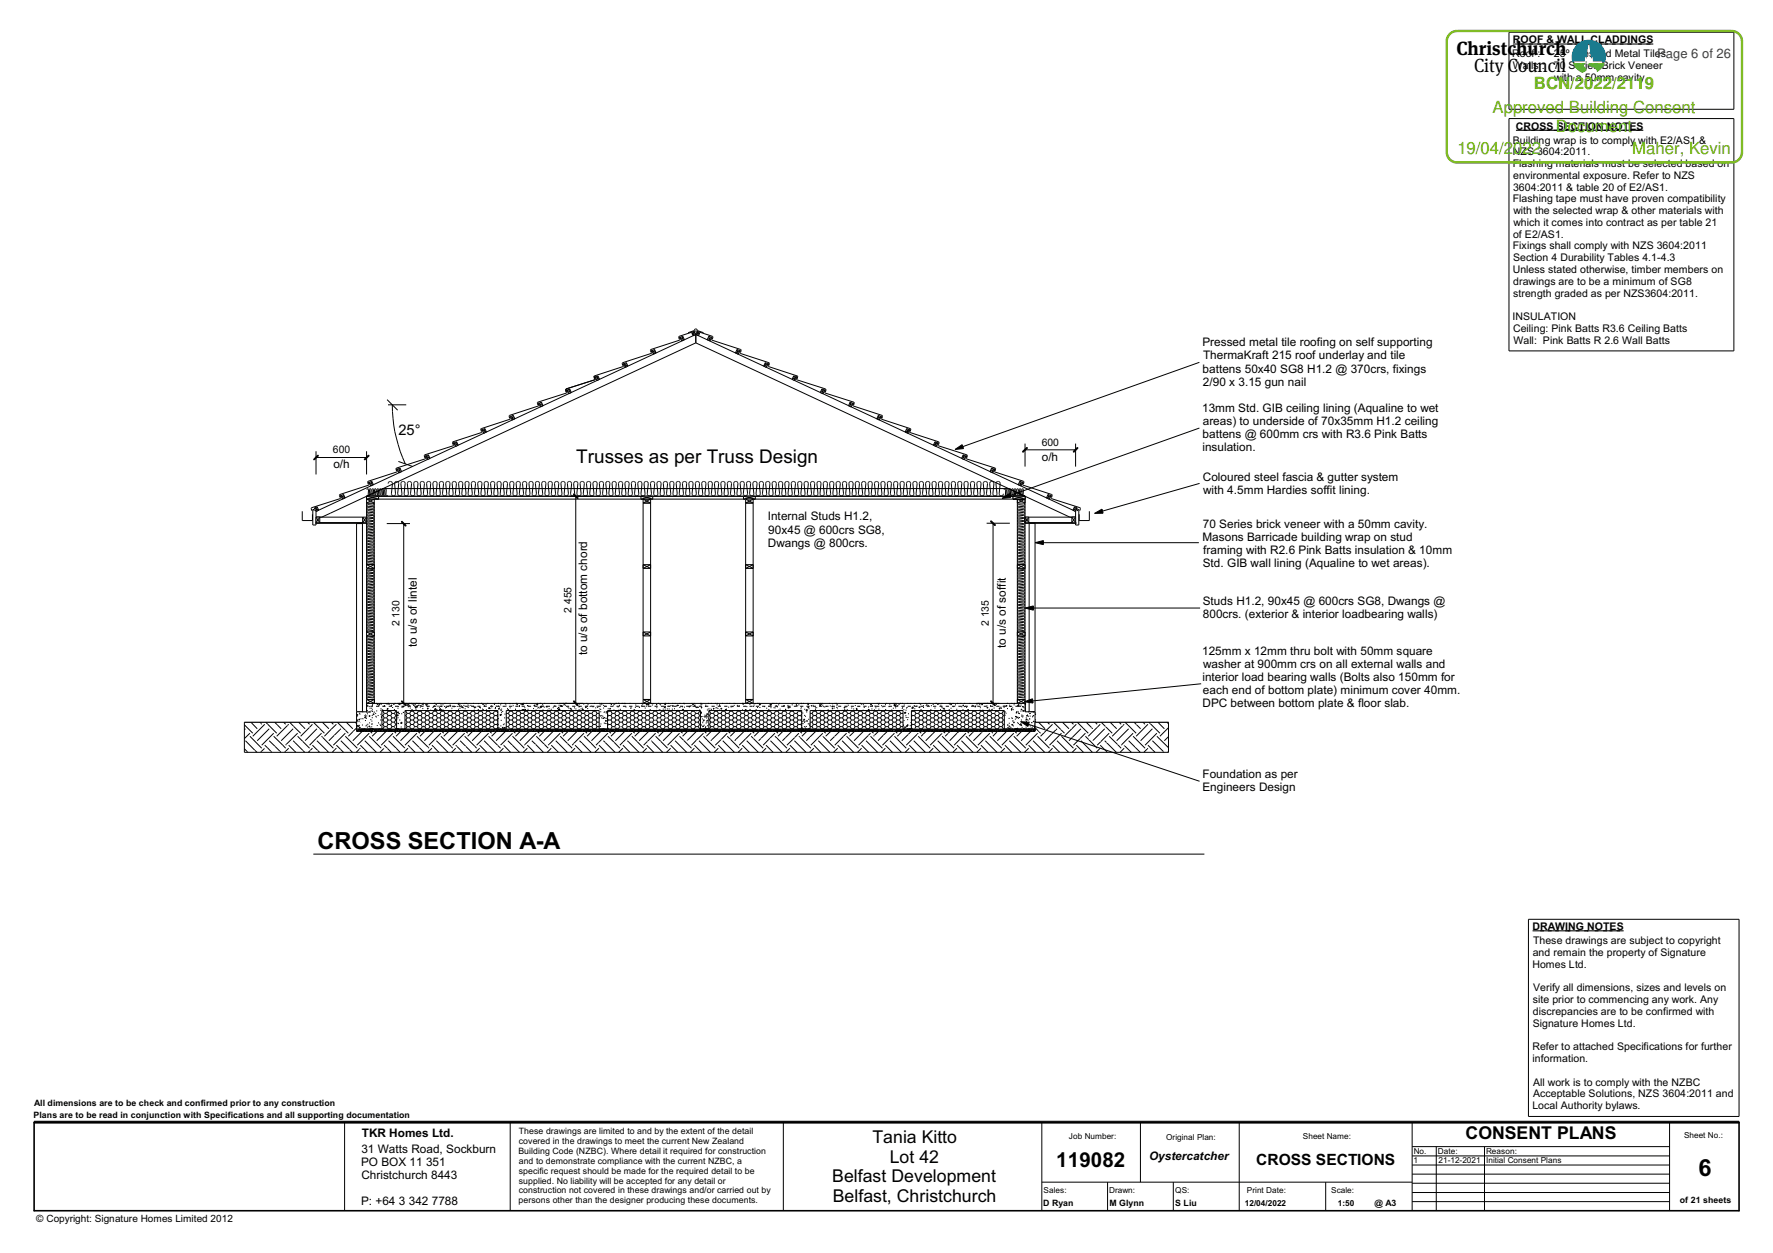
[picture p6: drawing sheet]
<svg xmlns="http://www.w3.org/2000/svg" width="420mm" height="297mm" viewBox="0 0 420 297" stroke-linecap="round" stroke-linejoin="round" font-family="sans-serif">
<defs><g id="words">
<g font-size="5.6">
<text x="75.2" y="201.3">CROSS SECTION A-A</text>
<text x="402.5" y="278.8">6</text>
</g>
<text font-size="4.9" x="250.3" y="276.7">119082</text>
<g font-size="4.5">
<text x="345.1" y="13.1">Christchurch</text>
<text x="349.3" y="17.1">City Council</text>
<text x="136.6" y="109.7">Trusses as per Truss Design</text>
</g>
<g font-size="4.2">
<text x="206.8" y="271">Tania Kitto</text>
<text x="210.9" y="275.6">Lot 42</text>
<text x="347.3" y="270.1">CONSENT PLANS</text>
<text x="197.2" y="280.3">Belfast Development</text>
<text x="197.4" y="284.9">Belfast, Christchurch</text>
</g>
<g font-size="4" fill="#5db100">
<text x="363.5" y="21.2">BCN/2022/2119</text>
<text x="353.7" y="26.7">Approved Building Consent</text>
<text x="368.7" y="31.3">Document</text>
<text x="345.4" y="36.5">19/04/2022</text>
<text x="386.8" y="36.5">Maher, Kevin</text>
</g>
<text font-size="3.7" x="297.7" y="276.1">CROSS SECTIONS</text>
<text font-size="3.5" x="94.4" y="103.1">25°</text>
<text font-size="3.1" fill="#404040" x="392.7" y="13.7">Page 6 of 26</text>
<g font-size="2.8">
<text x="284.9" y="82.1">Pressed metal tile roofing on self supporting</text>
<text x="285" y="88.3">battens 50x40 SG8 H1.2 @ 370crs, fixings</text>
<text x="285.1" y="85.2">ThermaKraft 215 roof underlay and tile</text>
<text x="285.1" y="91.4">2/90 x 3.15 gun nail</text>
<text x="284.9" y="97.7">13mm Std. GIB ceiling lining (Aqualine to wet</text>
<text x="285" y="100.8">areas) to underside of 70x35mm H1.2 ceiling</text>
<text x="284.9" y="107">insulation.</text>
<text x="285" y="103.9">battens @ 600mm crs with R3.6 Pink Batts</text>
<text x="79" y="111">o/h</text>
<text x="246.9" y="109.3">o/h</text>
<text x="285" y="114">Coloured steel fascia &amp; gutter system</text>
<text x="285.1" y="117.1">with 4.5mm Hardies soffit lining.</text>
<text x="181.9" y="123.4">Internal Studs H1.2,</text>
<text x="285" y="125.1">70 Series brick veneer with a 50mm cavity.</text>
<text x="182" y="129.6">Dwangs @ 800crs.</text>
<text x="182.1" y="126.5">90x45 @ 600crs SG8,</text>
<text x="284.9" y="128.2">Masons Barricade building wrap on stud</text>
<text x="285.2" y="131.3">framing with R2.6 Pink Batts insulation &amp; 10mm</text>
<text x="285" y="134.4">Std. GIB wall lining (Aqualine to wet areas).</text>
<text x="285" y="143.3">Studs H1.2, 90x45 @ 600crs SG8, Dwangs @</text>
<text x="285" y="146.5">800crs. (exterior &amp; interior loadbearing walls)</text>
<text x="98.8" y="153.5" transform="rotate(-90 98.8 153.5)">to u/s of lintel</text>
<text x="139.1" y="155.4" transform="rotate(-90 139.1 155.4)">to u/s of bottom chord</text>
<text x="238.3" y="153.6" transform="rotate(-90 238.3 153.6)">to u/s of soffit</text>
<text x="284.9" y="155.3">125mm x 12mm thru bolt with 50mm square</text>
<text x="284.9" y="161.5">interior load bearing walls (Bolts also 150mm for</text>
<text x="285.1" y="158.4">washer at 900mm crs on all external walls and</text>
<text x="284.9" y="167.7">DPC between bottom plate &amp; floor slab.</text>
<text x="285.1" y="164.6">each end of bottom plate) minimum cover 40mm.</text>
<text x="284.9" y="184.4">Foundation as per</text>
<text x="284.9" y="187.5">Engineers Design</text>
<text x="85.7" y="269.6">TKR Homes Ltd.</text>
<text x="85.6" y="273.2">31 Watts Road, Sockburn</text>
<text x="272.3" y="275.1">Oystercatcher</text>
<text x="85.6" y="276.3">PO BOX 11 351</text>
<text x="85.6" y="279.4">Christchurch 8443</text>
<text x="85.6" y="285.6">P: +64 3 342 7788</text>
</g>
<g font-size="2.5">
<text x="358.5" y="10.3">ROOF &amp; WALL CLADDINGS</text>
<text x="358.4" y="13.6">Roof :</text>
<text x="358.5" y="16.4">Walls :</text>
<text x="368.2" y="16.4">70 Series Brick Veneer</text>
<text x="368.3" y="13.6">25º Pressed Metal Tiles</text>
<text x="368.3" y="19.2">with a 50mm cavity</text>
<text x="358.5" y="34">Building wrap is to comply with E2/AS1 &amp;</text>
<text x="359.2" y="30.7">CROSS SECTION NOTES</text>
<text x="358.5" y="36.8">NZS 3604:2011.</text>
<text x="358.5" y="39.6">Flashing materials must be selected based on</text>
<text x="358.5" y="48">Flashing tape must have proven compatibility</text>
<text x="358.6" y="45.2">3604:2011 &amp; table 20 of E2/AS1.</text>
<text x="358.6" y="42.4">environmental exposure. Refer to NZS</text>
<text x="358.6" y="50.8">with the selected wrap &amp; other materials with</text>
<text x="358.6" y="53.6">which it comes into contract as per table 21</text>
<text x="358.5" y="59.1">Fixings shall comply with NZS 3604:2011</text>
<text x="358.6" y="56.3">of E2/AS1.</text>
<text x="358.5" y="64.7">Unless stated otherwise, timber members on</text>
<text x="358.6" y="61.9">Section 4 Durability Tables 4.1-4.3</text>
<text x="358.6" y="67.5">drawings are to be a minimum of SG8</text>
<text x="358.6" y="70.3">strength graded as per NZS3604:2011.</text>
<text x="358.4" y="75.9">INSULATION</text>
<text x="358.6" y="78.7">Ceiling: Pink Batts R3.6 Ceiling Batts</text>
<text x="358.6" y="81.4">Wall: Pink Batts R 2.6 Wall Batts</text>
<text x="78.9" y="107.4">600</text>
<text x="246.9" y="105.6">600</text>
<text x="94.7" y="148.4" transform="rotate(-90 94.7 148.4)">2 130</text>
<text x="135.4" y="145.2" transform="rotate(-90 135.4 145.2)">2 455</text>
<text x="234.3" y="148.4" transform="rotate(-90 234.3 148.4)">2 135</text>
<text x="363.2" y="220.5">DRAWING NOTES</text>
<text x="363.2" y="226.7">and remain the property of Signature</text>
<text x="363.3" y="223.9">These drawings are subject to copyright</text>
<text x="363.1" y="229.4">Homes Ltd.</text>
<text x="363.3" y="237.8">site prior to commencing any work. Any</text>
<text x="363.3" y="235">Verify all dimensions, sizes and levels on</text>
<text x="363.2" y="243.4">Signature Homes Ltd.</text>
<text x="363.3" y="240.6">discrepancies are to be confirmed with</text>
<text x="363.1" y="249">Refer to attached Specifications for further</text>
<text x="363.2" y="251.8">information.</text>
<text x="363.3" y="257.3">All work is to comply with the NZBC</text>
<text x="363.1" y="262.9">Local Authority bylaws.</text>
<text x="363.3" y="260.1">Acceptable Solutions, NZS 3604:2011 and</text>
</g>
<text font-size="2.4" x="8.6" y="289.7">© Copyright: Signature Homes Limited 2012</text>
<g font-size="2.1">
<text x="8.1" y="262.3">All dimensions are to be check and confirmed prior to any construction</text>
<text x="8" y="265.1">Plans are to be read in conjunction with Specifications and all supporting documentation</text>
<text x="123" y="268.9">These drawings are limited to and by the extent of the detail</text>
<text x="122.9" y="273.6">Building Code (NZBC). Where detail it required for construction</text>
<text x="122.9" y="271.3">covered in the drawings to meet the current New Zealand</text>
<text x="122.9" y="275.9">and to demonstrate compliance with the current NZBC, a</text>
<text x="122.9" y="278.3">specific request should be made for the required detail to be</text>
<text x="122.9" y="280.6">supplied. No liability will be accepted for any detail or</text>
<text x="122.9" y="285.2">persons other than the designer producing these documents.</text>
<text x="122.9" y="282.9">construction not covered in these drawings and/or carried out by</text>
<text x="247.2" y="285.9">D Ryan</text>
<text x="262.9" y="285.9">M Glynn</text>
<text x="278.5" y="285.9">S Liu</text>
<text x="325.7" y="285.9">@ A3</text>
<text x="398.1" y="285.2">of 21 sheets</text>
</g>
<g font-size="1.9">
<text x="399.1" y="269.9">Sheet No.:</text>
<text x="253.3" y="270.1">Job Number:</text>
<text x="276.4" y="270.3">Original Plan:</text>
<text x="308.7" y="270.1">Sheet Name:</text>
<text x="335" y="275.8">1</text>
<text x="335" y="273.6">No.</text>
<text x="340.7" y="273.6">Date:</text>
<text x="340.9" y="275.8">21-12-2021 Initial Consent Plans</text>
<text x="352.2" y="273.6">Reason:</text>
<text x="247.3" y="282.7">Sales:</text>
<text x="262.8" y="282.7">Drawn:</text>
<text x="278.5" y="282.7">QS:</text>
<text x="295" y="285.8">12/04/2022</text>
<text x="295.5" y="282.7">Print Date:</text>
<text x="315.5" y="282.8">Scale:</text>
<text x="317" y="285.8">1:50</text>
</g>
</g></defs>
<path d="M8.1 266.1h404v20.9h-404z" fill="none" stroke="#000" stroke-width=".38"/>
<g fill="none" stroke="#000" stroke-width=".24">
<path d="M357.6 7.7h53.3v18.2h-53.3zM357.6 28.1h53.3v55.1h-53.3zM163.1 78.9l1.4-.5 .2-.4h.4l.1 .4 1.5 .5M164.6 78.1h.1M164.7 78h.1M80.7 118.1h.1M80.8 117.4h-.2l.2 .5-.2 .3-6.8 2.2 .1 .7M87 119.8h.1M87 116.1v-.2l.3 .1-.1 1.4 .3 .2 .1-.1-.1-1.4 .1-.2h.3v1.7M87 116h.1M87 119.7v.3l.1 .1M87.1 115.9h.1"/>
<path d="M87.1 119.6h.1M87.1 119.6l-.1 .1M87.1 114.2h.1M87.2 115.9h.1M87.2 116h.1M87.6 116h-.1M87.7 115.9h.1M87.8 115.9h.1M87.8 117.5h.1M87.9 117.6l.3-.1v-1.6l.3 .1-.1 1.4 .2 .2h.1M88.1 116h.1M88.2 117.5v.1"/>
<path d="M88.3 115.9h.1M88.4 119.3l.2 .1v.3l-1.4-.1M88.4 115.9h.1M88.4 117.5h.1M88.5 119.3h.1M88.5 119.7v.1M88.6 119.4h.1M88.6 119.6h.1M88.7 116h.1M88.8 117.5v.1M88.9 115.9h.1M89 115.9h.1"/>
<path d="M89 117.4l.1 .1M89.1 117.5v.1M89.2 116.1l-.2 1.3 .2 .2 .3-.2-.2-1.3M89.2 116l-.4-.1-.1 .2 .2 1.3-.2 .2M89.2 116v.1M89.3 116.1l.1-.2 .3 .1-.1 1.4 .3 .2M89.3 116h.1M89.5 115.9h.1M89.6 115.9h.1M89.6 117.4h.1M89.7 117.5v.1M89.9 117.6h.1"/>
<path d="M90.1 115.9h.1M90.2 115.9h.1M90.3 115.9l-.3 .1v1.6M90.3 115.9v1.6l.3 .1M90.3 117.5v.1M90.6 117.5v-1.6l.3 .1v1.5M90.6 117.5v.1M90.7 115.9h.1M90.8 115.9h.1M90.9 117.5v.1M91.2 117.5v.1M91.3 115.9h.1"/>
<path d="M91.4 115.9h.1M91.8 117.5v.1M91.9 117.4l-.2 .2-.3-.1 .1-1.5-.3-.1v1.6l-.3 .1M92 114.5h.1M92.1 114.3h.1M92.7 114.2h.1M92.8 114.2h-.6l-.2 .4M92.8 114.2h.1M92.8 117.2v.1M92.8 114.2l.2 .4-.2 2.7 .2 .2h.5M92.9 114.3h.1M93.1 117.5l.1 .1"/>
<path d="M93.3 117.5v.1M93.5 117.5h.1M93.8 114.2l-.3 .3 .2 2.6-.2 .4M93.8 114.2h.1M93.8 114.2h.4M93.8 111.1v.1M93.8 111.2l.2 .5M93.9 111h.1M93.9 111l-.1 .1M94.2 111.1l-.2 .1 .1 .7-6.9 2.2 .1 .7M94.2 114.2h.1M94.2 117.1h.1"/>
<path d="M94.3 114.2l.1 .2M94.3 117.1l.1 .2M94.4 117.3v.1M94.4 117.4l.2 .1 .5-.1M94.4 114.4l-.2 2.7M94.4 114.4h.1M94.7 117.5v.1M94.9 117.5l-.1 .1M95.1 114.3l-.1 .3 .2 2.7M95.2 117.3l-.1 .1M95.2 114.3h-.1M95.7 114.2l-.5 .1"/>
<path d="M95.7 114.2h.1M95.8 114.2v.1M95.8 114.3l.2 .2-.2 2.6 .1 .3M95.8 117.3h.1M95.9 117.4l.1 .1M95.9 114.3h.1M96 117.5h.1M96.2 117.5v.1M96.4 117.5v.1M96.6 117.4l-.5 .1M96.6 117.3v.1M96.7 114.2l-.2 .3 .3 2.6-.2 .2"/>
<path d="M96.7 114.2h.1M96.8 114.2l.6 .1M96.8 117.2h-.1M97.3 117.3h.1M97.4 114.3l.1 .3-.2 2.6 .3 .3h.4l.3-.3-.3-2.6 .2-.3M97.4 114.3h.1M97.4 117.3v.1M97.5 114.5h.1M97.7 117.5v.1M97.9 117.5v.1M98.1 117.4h.1M98.1 114.4h.1"/>
<path d="M98.2 114.3h.1M98.2 117.3v.1M98.3 117.3h-.1M98.8 114.2l-.6 .1M98.8 114.2h.1M98.8 117.2h.1M98.8 114.2l.3 .4-.3 2.5 .3 .4h.4l.3-.4-.2-2.5 .1-.3M99 117.4h.1M99 114.4h.1M99.2 117.5v.1M99.4 117.5v.1M99.6 114.5h.1"/>
<path d="M99.7 114.3h.1M99.7 117.3v.1M99.7 114.2v.1M99.7 114.2h.1M99.7 117.3h.1M99.8 114.2h.5M100.2 114.2h.1M100.3 114.2h.1M100.3 117.2h.1M100.4 114.2l.2 .4-.2 2.7 .2 .2h.4M100.5 114.3h.1M100.7 117.5l.1 .1"/>
<path d="M100.9 108h-.2l.2 .5-.1 .3-6.8 2.2M100.9 117.5v.1M101 117.5h.1M101.1 114.4l.2 2.7M101.1 114.4h.1M101.2 117.4l-.1 .1M101.2 114.3h.1M101.3 114.3l-.2 .1M101.3 117.3h-.1M101.3 114.2v.1M101.3 114.2h.1M101.3 117.1l-.1 .3"/>
<path d="M101.3 117.1h.1M101.4 114.2l.3-.1 .4 .4-.2 2.8M101.9 117.3l.1 .1M102 117.4l.2 .1 .5-.1M102.1 117.5h.1M102.2 117.5l.1 .1M102.4 117.5v.1M102.7 117.3v.1M103.3 114.2h-.5l-.2 .4 .1 2.7M103.3 114.2h.1M103.3 114.2l.1 .1M103.4 114.3l.1 .1"/>
<path d="M103.4 117.3h.1M103.5 117.4l.1 .1M103.5 114.3h.1M103.5 114.4l-.2 2.7 .2 .3M103.5 114.4h.1M103.6 117.5h.1M103.8 117.5v.1M104 117.5l-.1 .1M104.3 114.3h.1M104.3 114.2l-.2 .4 .2 2.7-.2 .2h-.5M104.3 114.2h.1M104.4 114.2l.4-.1 .3 .3-.2 2.7 .2 .4"/>
<path d="M104.4 117.2h-.1M104.9 117.3h.1M105 117.3v.1M105.1 114.5h.1M105.1 117.5h.1M105.2 117.5l.1 .1M105.5 117.5v.1M105.7 117.4h.1M105.7 117.4l-.6 .1M105.7 114.4h.1M105.7 117.3v.1M105.8 117.3h.1"/>
<path d="M106.4 114.2h-.5l-.3 .3 .3 2.6-.2 .2M106.4 114.2h.1M106.4 117.2h.1M106.4 114.2l.2 .3-.2 2.6 .1 .2M106.5 117.4h.1M106.5 117.3v.1M106.6 117.4h.1M106.6 114.4h.1M106.6 117.4l.5 .1M106.8 117.5v.1M107 117.5v.1M107.1 114.5h.1"/>
<path d="M107.1 117.5h.1M107.3 114.3l-.2 .3 .3 2.5-.2 .4M107.3 114.3l.5-.2 .4 .4-.3 2.7 .3 .3h.4M107.3 114.3h.1M107.8 114.2h.1M108 114.3h.1M108.3 117.5v.1M108.5 117.5v.1M108.6 117.5h.1M108.7 114.4l.2 2.7-.1 .2M108.7 114.4h.1M108.8 117.4h.1"/>
<path d="M108.8 117.3l-.1 .2M109.3 114.2l-.3-.1-.3 .3M109.3 114.2h.1M109.4 114.2l.2 .2M109.5 117.3l.1 .1M109.6 117.4v.1M109.6 114.4l-.1 2.9M109.6 114.4h.1M109.6 117.5h.1M109.6 114.6h.1M109.8 117.5l.1 .1M110 117.5v.1"/>
<path d="M110.2 114.3h.1M110.3 117.4l-.6 .1M110.3 114.3h.1M110.3 117.3v.1M110.4 117.1l-.1 .2M110.4 117.1h.1M111 114.3l-.5-.2-.3 .4 .2 2.6M111 114.3l.2 .2M111 114.3h.1M111.1 114.4l-.2 2.7 .4 .4 .4-.1M111.2 117.5h.1M111.3 117.5l.1 .1"/>
<path d="M111.5 117.5v.1M111.7 117.4h.1M111.8 114.4h-.1M111.9 114.2l-.2 .4 .2 2.5-.1 .3M111.9 114.2h.1M111.9 114.2l.5-.1 .3 .4-.3 2.6 .2 .2M111.9 117.2v.1M112.5 117.3h.1M112.6 117.4h.1M112.6 114.3h.1M112.6 117.3v.1M112.6 114.3v.1"/>
<path d="M112.6 117.4l.6 .1M112.9 117.5v.1M113.1 117.5l-.1 .1M113.2 117.5h.1M113.2 114.5h.1M113.3 117.4l-.1 .1M113.3 117.3v.1M113.4 114.3h.1M113.4 117.3h.1M113.4 114.3l-.2 .3 .3 2.5-.2 .2M113.5 114.2l-.1 .1M113.5 114.2h.1"/>
<path d="M113.5 114.2h.5M114 114.2h.1M114 117.2h.1M114 114.2l.1 .1M114.1 114.3l.1 .3-.2 2.5 .3 .4h.4l.3-.3-.3-2.6 .2-.3M114.1 114.3h.1M114.4 117.5v.1M114.6 117.5v.1M114.9 114.3h.1M114.9 114.3l.2-.2 .5 .2M115.6 117.3h.1M115.6 114.3h.1"/>
<path d="M115.6 114.3l.1 .3-.2 2.5 .1 .3M115.9 117.5v.1M116.1 117.5v.1M116.3 117.4h.1M116.4 117.3l-.2 .2-.6-.1M116.5 114.2l-.3 .3 .3 2.6-.1 .2M116.5 114.2h.1M116.5 117.1v.1M116.9 114.2h-.4M116.9 114.2h.1M117 114.2l.1 .1M117.1 114.3h.1"/>
<path d="M117.1 117.3h.1M117.1 114.3l.2 .3-.3 2.6 .2 .3M117.2 117.5h.1M117.2 114.5l.1 .1M117.4 117.5v.1M117.6 117.5v.1M117.8 117.4h.1M117.8 117.4l-.5 .1M117.8 114.4l.2 2.7M117.9 114.3l-.1 .1M117.9 117.4h.1M117.9 114.3h.1"/>
<path d="M117.9 117.3v.1M117.9 117.3h.1M118 117.1l-.1 .2M118 117.1h.1M118.5 114.2l-.4-.1-.3 .3M118.5 114.2h.1M118.5 117.2l.1 .1M118.6 114.2l.2 .4-.2 2.7 .2 .2 .5-.1M118.6 114.3h.1M118.7 114.4v.1M118.9 117.5l.1 .1M119.1 117.5v.1"/>
<path d="M119.3 117.4h.1M119.3 114.4h.1M119.3 114.4l.2 2.7-.2 .3M119.4 117.3h.1M120 114.2l-.4-.1-.3 .3M120 114.2h.1M120 117.1l.1 .2M120 117.1h.1M120.1 114.2l.1 .2M120.1 117.4h.1M120.1 114.3h.1M120.1 117.3v.1"/>
<path d="M120.2 117.4h.1M120.2 114.3v.1M120.2 117.4l.6 .1M120.2 114.4l-.2 2.7M120.4 117.5v.1M120.6 117.5v.1M120.8 117.5h.1M120.8 114.5v.1M120.9 114.3l-.1 .3 .1 2.7M120.9 117.4l-.1 .1M120.9 117.3v.1M120.9 114.3h.1"/>
<path d="M121.1 114.2l-.2 .1M121.1 114.2h.1M121.1 114.2l.6 .1M121.7 114.3l.1 .3-.3 2.5 .3 .4M121.7 114.3h.1M121.8 117.5h.1M122 117.5v.1M122.2 117.5l-.1 .1M122.4 117.3l.2-.2-.3-2.6 .3-.4h.4l.3 .4-.2 2.6 .1 .3M122.4 117.4l-.6 .1M122.4 117.3v.1M123.1 114.2h.1"/>
<path d="M123.1 117.3h.1M123.4 117.5l.1 .1M123.7 117.5v.1M123.9 114.3l.1 3-.2 .2-.6-.1M123.9 114.3h.1M124 114.2h.1M124 114.2v.1M124.1 117.1l-.1 .1M124.5 114.2h-.4M124.5 114.2h.1M124.5 114.2l.3 .4-.2 2.5 .2 .4M124.6 117.3h.1"/>
<path d="M124.8 117.5h.1M124.8 114.5h.1M125 117.5v.1M125.2 117.5v.1M125.4 114.4l.2 2.7-.1 .2M125.4 117.4h.1M125.4 117.4l-.6 .1M125.4 114.3v.1M125.5 117.4h-.1M125.5 117.3v.1M125.5 117.3h.1M126 114.2h.1"/>
<path d="M126.1 114.2l-.4-.1-.3 .3M126.1 114.2h.1M126.1 117.2l.1 .1M126.2 114.2l.2 .4-.2 2.7 .2 .2 .6-.1M126.2 114.3h.1M126.3 114.4h.1M126.5 117.5v.1M126.7 117.5v.1M126.9 114.4v.1M127 117.3h.1M127.6 117.1l.2-2.6-.1-.3-.5-.1-.3 .2v.3l.2 2.5-.1 .3M127.6 117.1h.1"/>
<path d="M127.6 117.1l.1 .2M127.7 117.4h.1M127.7 114.3h.1M127.7 117.3v.1M127.8 114.3h.1M127.8 117.4h.1M127.8 117.4l.6 .1M128 117.5v.1M128.2 117.5v.1M128.4 117.5h.1M128.4 114.6h.1M128.5 114.3l-.1 .3 .1 2.7"/>
<path d="M128.5 117.4l-.1 .1M128.5 114.3l.2-.2 .5 .2M128.5 117.3v.1M128.5 114.3h.1M128.7 114.2h.1M129.2 117.3l.2 .2M129.2 117.4h.1M129.2 114.3l.1 .1M129.2 114.3h.1M129.3 114.4l-.2 2.7 .1 .2M129.3 114.4h.1M129.4 117.5h.1"/>
<path d="M129.5 117.5v.1M129.7 117.5v.1M130 117.4l-.6 .1M130 117.4h.1M130.7 114.3l-.5-.2-.3 .4 .2 2.6-.1 .3M130.7 114.3h.1M130.8 114.3l.1 .3-.3 2.6 .3 .3h.5l.3-.4-.3-2.5 .1-.3M130.9 114.5h.1M131.1 117.5v.1M131.3 117.5l-.1 .1M131.4 117.4h.1M131.4 114.4h.1"/>
<path d="M131.5 114.3h.1M131.5 117.3v.1M131.6 114.2l-.1 .1M131.6 114.2h.1M131.6 117.2h.1M131.7 114.2l.5 .1M132.2 114.3h.1M132.2 117.2l.1 .1M132.2 117.3h.1M132.2 114.3l.2 .3-.2 2.6M132.3 117.4h.1M132.3 117.3v.1"/>
<path d="M132.3 114.4h.1M132.5 117.5l.1 .1M132.8 117.5v.1M132.9 114.5h.1M133.1 114.3h.1M133.1 117.3v.1M133.1 117.3h.1M133.6 114.2h.1M133.7 114.2l-.4-.1-.3 .3 .1 2.9-.2 .2-.5-.1M133.7 114.2h.1M133.7 117.2h.1M133.7 114.2l.2 .4-.2 2.7 .3 .2h.4"/>
<path d="M133.8 114.3h.1M134.1 117.5v.1M134.3 117.5v.1M134.4 117.5h.1M134.5 114.4l.2 2.7M134.5 114.4h.1M134.6 117.4l-.1 .1M134.6 114.3h.1M134.6 114.3l-.1 .1M134.6 117.3h.1M134.7 114.2l-.1 .1M134.7 114.2h.1"/>
<path d="M134.7 117.1l-.1 .3M134.7 117.1h.1M134.7 114.2h.6l.2 .4-.2 2.7M135.1 114.2h.1M135.3 117.3v.1M135.3 117.4l.2 .1 .6-.1M135.6 117.5v.1M135.8 117.5v.1M136.1 117.3v.1M136.2 114.2h.1M136.7 114.2h-.6l-.2 .4 .2 2.7M136.7 114.2h.1"/>
<path d="M136.7 114.2l.1 .1M136.7 117.1l.1 .3M136.7 117.1h.1M136.8 114.3l.1 .1M136.8 117.3h.1M136.8 117.4l.1 .1M136.8 114.3h.1M136.9 114.4l-.2 2.7M136.9 114.4h.1M136.9 117.5h.1M137.1 117.5v.1M137.3 117.5v.1"/>
<path d="M137.5 114.3h.1M137.7 114.2l-.2 .4 .2 2.7-.3 .2h-.4M137.7 114.2h.1M137.7 114.2l.6 .1M137.7 117.2h.1M137.8 114.2h.1M138.3 117.3h.1M138.3 114.3l.2 .3-.3 2.5 .3 .4 .5-.1M138.3 114.3h.1M138.3 117.3v.1M138.4 114.5h.1M138.6 117.5v.1"/>
<path d="M138.9 117.5l-.1 .1M139 117.4h.1M139.1 114.4h-.1M139.1 117.4h.1M139.1 117.3v.1M139.2 117.3h-.1M139.7 114.2h-.5l-.2 .3 .2 2.6-.1 .2M139.7 114.2h.1M139.7 117.2h.1M139.8 114.2l.1 .1M139.9 114.3l.1 .3-.2 2.7M139.9 114.3h.1"/>
<path d="M139.9 117.4h.1M139.9 114.4h.1M140.2 117.5v.1M140.4 117.5l-.1 .1M140.5 114.5h.1M140.6 114.3h.1M140.6 114.3l-.1 .3 .3 2.5-.3 .4h-.5l-.2-.2M140.7 114.3l.5-.2 .3 .4-.2 2.7 .3 .3h.4M141.4 114.3v.1M141.6 117.5l.1 .1M141.9 117.5v.1M142 117.5h.1"/>
<path d="M142.1 117.4h.1M142.2 117.3l-.2 .2M142.3 114.2l-.3 .3 .3 2.6-.1 .2M142.3 114.2h.1M142.3 114.2l.6 .1M142.7 114.2h.1M142.9 117.3v.1M142.9 114.3h.1M142.9 114.3l.1 .3-.1 2.7M142.9 117.4l.1 .1M143 117.5h.1M143 114.6h.1"/>
<path d="M143.2 117.5v.1M143.4 117.5l-.1 .1M143.6 114.3h.1M143.6 117.4h.1M143.6 117.4l-.6 .1M143.7 114.3h.1M143.8 117.1h.1M143.8 117.1l-.2 .3M144.2 114.2l-.3-.1-.3 .4 .2 2.6M144.2 114.2h.1M144.3 114.2l.2 .2M144.4 117.3h.1"/>
<path d="M144.4 117.4l.1 .1M144.5 114.4l-.2 2.7 .1 .3M144.5 114.4h.1M144.5 117.5h.1M144.7 117.5v.1M144.9 117.5v.1M145.1 114.3h.1M145.1 117.4h.1M145.1 117.4l-.5 .1M145.2 114.3h.1M145.2 114.2l-.2 .4 .3 2.5-.1 .3M145.2 114.2h.1"/>
<path d="M145.3 114.2l.4-.1 .3 .3-.1 2.9 .2 .2 .5-.1M145.3 117.2l-.1 .1M145.8 117.3h.1M145.9 117.3v.1M146 114.5h.1M146.2 117.5v.1M146.4 117.5v.1M146.6 117.4h.1M146.6 114.4h.1M146.7 114.3l-.1 .2 .2 2.6-.2 .3M146.7 117.3h.1M146.7 114.3h.1"/>
<path d="M147.3 114.2l-.6 .1M147.3 114.2h.1M147.3 117.2h.1M147.4 114.2l.2 .3-.3 2.6 .1 .2M147.4 117.4h.1M147.4 117.3v.1M147.5 117.4h.1M147.5 117.4l.6 .1M147.7 117.5v.1M148 117.5l-.1 .1M148.1 117.5h.1M148.1 114.5h.1"/>
<path d="M148.2 114.3v.1M148.2 117.4l-.1 .1M148.2 117.3h.1M148.2 114.3l-.1 .3 .2 2.5-.1 .3M148.3 114.3l.2-.2 .4 .2M148.3 114.3h-.1M148.9 114.3l.2 .2-.3 2.6 .2 .2M148.9 114.3h.1M149 117.3v.1M149.2 117.5l.1 .1M149.4 117.5v.1M149.6 114.4l.3 2.7-.3 .4-.6-.1"/>
<path d="M149.6 114.4h.1M149.9 114.2l-.3 .2M149.9 114.2h.1M149.9 114.2h.4M150.3 114.2h.1M150.3 114.2l.2 .1M150.5 117.3v.1M150.5 114.3h.1M150.5 114.3l.1 .3-.1 2.7M150.5 117.4l.1 .1M150.6 117.5h.1M150.6 114.5v.1"/>
<path d="M150.7 117.5l.1 .1M151 117.5v.1M151.2 117.4h.1M151.2 117.4l-.6 .1M151.2 114.4l.2 2.7M151.2 114.3v.1M151.3 117.4h-.1M151.3 114.3h.1M151.3 117.3v.1M151.3 114.2l-.1 .2M151.3 114.2h.1M151.4 114.2h.4l.3 .4-.2 2.6 .3 .3h.4l.2-.2-.2-2.7 .2-.4"/>
<path d="M151.4 117.1l-.1 .2M151.4 117.1h-.1M152.1 114.4v.1M152.1 117.5h.1M152.3 117.5v.1M152.5 117.5l-.1 .1M152.7 114.4h.1M152.8 114.3h.1M152.8 114.2h.1M152.9 114.2l.4-.1 .3 .3M152.9 117.2l-.1 .1M152.9 114.2h.1"/>
<path d="M153.4 117.1l.1 .2M153.4 117.1h.1M153.4 117.3h.1M153.5 117.4h.1M153.5 114.3h.1M153.5 117.3v.1M153.5 114.3l.1 .1M153.6 117.4l.5 .1M153.6 114.4l-.2 2.7M153.8 117.5v.1M154 117.5v.1M154.1 117.5h.1"/>
<path d="M154.2 114.5l-.1 .1M154.3 114.3h.1M154.3 114.3l-.2 .3 .3 2.6-.2 .3M154.3 117.3h.1M154.4 114.2l-.1 .1M154.4 114.2h.1M154.5 114.2h.4M154.9 114.2h.1M154.9 117.1v.1M154.9 114.2l.1 .1M155 114.3l.2 .3-.3 2.7 .3 .2 .6-.1M155 114.3h.1"/>
<path d="M155.3 117.5v.1M155.5 117.5v.1M155.8 117.3h.1M155.8 114.3l-.1 .3 .2 2.5-.1 .3M155.8 114.3l.2-.2 .5 .2M155.8 114.3h.1M156.5 114.3h.1M156.8 117.5v.1M157 117.5v.1M157.3 114.3l-.1 .3 .2 2.5-.3 .4h-.4l-.3-.3 .3-2.6-.2-.3M157.3 114.3h.1M157.4 114.2l-.1 .1"/>
<path d="M157.4 114.2h.1M157.4 117.1v.1M157.9 114.2h-.5M157.9 114.2h.1M157.9 114.2l.1 .1M158 114.3h.1M158 117.3h.1M158 114.3l.2 .3-.3 2.6 .3 .3M158.2 117.5h.1M158.2 114.5h.1M158.3 117.5l.1 .1M158.5 117.5v.1"/>
<path d="M158.7 117.4h.1M158.7 117.4l-.5 .1M158.7 114.4l.3 2.7-.2 .2M158.8 114.3l-.1 .1M158.8 117.4h.1M158.8 117.3v.1M158.9 114.2l-.2 .2M158.9 114.2h.1M158.9 117.3h.1M158.9 114.2h.6M159.5 114.2h.1M159.5 117.2h.1"/>
<path d="M159.5 114.2l.2 .4-.2 2.7 .2 .2 .7-.1M159.6 114.4h.1M159.9 117.5v.1M160.1 117.5v.1M160.3 114.4l-.1 .1M160.4 117.3h.1M161 117.1l.2-2.6-.2-.3-.4-.1-.3 .2-.1 .3 .3 2.5-.1 .3M161 117.1h.1M161 117.1l.1 .3M161.1 114.3h.1M161.1 117.4h.1M161.2 117.4l.5 .1"/>
<path d="M161.4 117.5v.1M161.6 117.5l-.1 .1M161.7 117.5h.1M161.8 114.6h-.1M161.8 114.3l-.1 .3 .2 2.7M161.8 117.4v.1M161.9 117.3l-.1 .1M161.9 114.3h-.1M162 114.2l-.1 .1M162 114.2h.1M162.1 114.2h.3M162.4 114.2h.1"/>
<path d="M162.5 114.2l.2 .3-.2 2.6 .1 .2M162.6 117.3l.1 .2M162.6 117.4h.1M162.7 117.5h.1M162.9 117.5v.1M163.1 117.5v.1M163.4 117.4l-.6 .1M163.4 117.3v.1M164.1 114.3l-.5-.2-.4 .4 .3 2.6-.1 .2M164.1 114.3h.1M164.1 117.3h.1M164.1 117.4l.1 .1"/>
<path d="M164.1 114.3l.2 .3-.3 2.5 .1 .3M164.2 117.5h.1M164.2 114.5h.1M164.4 117.5v.1M164.6 117.5v.1M164.8 117.4h.1M164.8 117.4l-.5 .1M164.8 114.4h.1M164.9 117.4h-.1M164.9 117.3v.1M165 114.2h.1M165 114.2l-.2 .3 .2 2.6-.1 .2"/>
<path d="M165 117.2h.1M165 114.2l.6 .1M165.6 117.3h.1M165.6 114.3l.2 .3-.3 2.6 .2 .3M165.6 114.3h.1M165.7 117.5h.1M165.7 114.5h.1M165.9 117.5v.1M166.2 117.5l-.1 .1M166.3 117.4h.1M166.4 114.3l-.1 .1M166.4 117.3v.1"/>
<path d="M166.5 117.3h.1M167 114.2h.1M167 114.2l-.4-.1-.3 .4 .2 2.6-.3 .4h-.4M167 117.2h.1M167.1 114.2l.2 .4-.3 2.5 .2 .3M167.1 114.3h.1M167.2 117.4h.1M167.2 114.4h.1M167.4 117.5l.1 .1M167.6 117.5v.1M167.9 114.4l.5-.3 .4 .3-.2 2.7 .1 .3M167.9 114.4l.2 2.7"/>
<path d="M167.9 114.4l-.1 .1M167.9 117.4h-.6M168 117.3h-.1M168.1 117.1l-.2 .3M168.1 117.1h.1M168.7 114.3h.1M168.7 117.4h.1M168.7 117.4l.6 .1M169 117.5v.1M169.2 117.5l-.1 .1M169.3 117.5h.1M169.3 114.6h.1"/>
<path d="M169.4 114.3l-.1 .3 .2 2.7M169.4 117.4l-.1 .1M169.5 114.3l.5-.2 .3 .3M169.5 117.3l-.1 .1M169.5 114.3h-.1M170.1 117.1l.1 .2M170.1 117.1h.1M170.2 117.3l.1 .2M170.2 117.4h.1M170.3 114.4h.1M170.3 114.4l-.2 2.7M170.3 117.5h.1"/>
<path d="M170.5 117.5v.1M170.7 117.5l-.1 .1M170.9 114.3h.1M171.7 114.3l-.5-.2-.3 .3 .2 2.8-.3 .3h-.5M171.7 114.3h.1M171.7 114.3l.1 .3-.2 2.5 .3 .4 .5-.1M171.8 114.5h.1M172 117.5v.1M172.2 117.5v.1M172.4 117.4h.1M172.4 114.4h.1M172.5 117.4h-.1"/>
<path d="M172.5 117.3v.1M172.6 114.2l-.3 .3 .3 2.6-.1 .2M172.6 114.2h.1M172.6 117.2h.1M172.6 114.2l.4-.1 .4 .4-.3 2.7 .3 .3h.4l.3-.4-.2-2.5 .1-.3M173.1 114.2h.1M173.1 117.3h.1M173.2 117.3v.1M173.3 117.4h.1M173.3 114.4h.1M173.5 117.5v.1M173.7 117.5v.1"/>
<path d="M173.9 114.5h.1M174 114.3h.1M174 117.3v.1M174.1 117.3h-.1M174.6 114.2l-.6 .1M174.6 114.2h.1M174.6 117.2h.1M174.7 114.2l.2 .3-.2 2.8 .2 .2h.4M175 117.5v.1M175.2 117.5v.1M175.3 117.5h.1M175.5 117.4l-.1 .1"/>
<path d="M175.5 114.3h.1M175.6 114.3l-.2 .2 .2 2.6-.1 .3M175.6 117.3h-.1M175.6 114.2v.1M175.6 114.2h.1M175.7 114.2l.5 .1M176.2 117.3l.1 .1M176.2 114.3h.1M176.3 114.3l.1 .3-.2 2.7M176.5 117.5l.1 .1M176.7 117.5v.1M177.1 117.1l-.3 .4-.5-.1"/>
<path d="M177.2 117.1h-.1M177.6 114.2l-.4-.1-.3 .4 .3 2.6M177.6 114.2h.1M177.6 114.2l.3 .3-.3 2.6 .3 .4M177.9 117.5h.1M178.1 117.5v.1M178.3 117.5l-.1 .1M178.5 114.3h.1M178.6 114.2l-.2 .4 .2 2.7-.2 .2h-.5M178.6 114.2h.1M178.6 114.2l.5-.1 .3 .3-.2 2.9 .3 .2 .5-.1M178.6 117.2v.1"/>
<path d="M179.2 117.3h.1M179.3 114.3h.1M179.3 117.3v.1M179.4 114.5h.1M179.6 117.5v.1M179.8 117.5l-.1 .1M180 117.4h.1M180 114.4h.1M180.1 114.3h.1M180.1 117.3h.1M180.1 114.3l-.2 .2 .3 2.6-.2 .3M180.7 114.2l-.6 .1"/>
<path d="M180.7 114.2h.1M180.7 117.1v.1M180.7 114.2l.1 .1M180.8 114.3l.1 .3-.2 2.5 .1 .3M180.8 114.3h.1M180.8 117.3v.1M180.8 117.4h.1M180.8 114.4h.1M181.1 117.5v.1M181.3 117.5v.1M181.5 114.5h-.1M181.7 114.2l-.3 .4 .3 2.6-.3 .3-.5-.1"/>
<path d="M181.7 114.2h.1M181.8 114.2l.3-.1 .4 .4-.3 2.6 .1 .2M182.3 117.4l.6 .1M182.3 117.3v.1M182.6 117.5v.1M182.8 117.5v.1M182.9 117.5h.1M183.2 114.2l-.2 .3 .2 2.6-.2 .4M183.2 114.2h.1M183.3 114.2h.3M183.6 114.2h.1M183.7 114.2l.1 .1"/>
<path d="M183.8 114.3h.1M183.9 114.3l.1 .3-.3 2.6 .2 .3M183.9 117.5h.1M183.9 114.5l.1 .1M184.1 117.5v.1M184.3 117.5v.1M184.5 114.4l.3-.3h.3l.4 .5-.2 2.7 .2 .2h.5l.2-.3M184.5 117.4h.1M184.5 117.4l-.5 .1M184.6 114.3l.1 2.8M184.6 117.4h.1M184.6 114.3h.1"/>
<path d="M184.6 117.3v.1M184.7 117.1l-.1 .2M184.7 117.1h.1M185.4 114.4h.1M185.6 117.5v.1M185.8 117.5v.1M186 114.4h.1M186.1 114.3h.1M186.2 114.2l-.2 .4 .2 2.7M186.2 114.2h.1M186.2 114.2h.6M186.7 117.1l.2 .2"/>
<path d="M186.7 117.1h.1M186.8 114.2h.1M186.8 117.3h.1M186.8 114.2l.1 .2M186.9 117.4h.1M186.9 114.3h.1M186.9 117.3v.1M186.9 114.3v.1M186.9 117.4l.6 .1M186.9 114.4l-.2 2.7M187.2 117.5v.1M187.4 117.5l-.1 .1"/>
<path d="M187.5 117.5h.1M187.5 114.5v.1M187.7 117.3h.1M187.8 114.2l-.3 .4 .2 2.5-.2 .4M187.8 114.2h.1M187.8 114.2h.5M188.3 114.2h.1M188.3 117.1v.1M188.3 114.2l.2 .3-.2 2.8 .3 .2h.4M188.4 117.3v.1M188.4 117.4h.1M188.4 114.3l.1 .1"/>
<path d="M188.6 117.5l.1 .1M188.9 117.5l-.1 .1M189 117.5h.1M189 114.5h.1M189.1 117.4v.1M189.1 117.3h.1M189.2 114.2h.1M189.3 114.2h.1M189.3 114.2l-.3 .4 .3 2.5-.2 .3M189.4 114.2h.4l.2 .3-.2 2.7 .3 .3h.4M189.8 117.2v.1M189.9 114.3h.1"/>
<path d="M190.2 117.5v.1M190.4 117.5v.1M190.5 117.5h.1M190.7 114.3l-.2 .3 .3 2.5-.3 .4M190.7 114.3h-.1M191.2 114.2l-.5 .1M191.2 114.2h.1M191.3 114.2l.3 .4-.3 2.5 .2 .4M191.5 117.5h.1M191.5 114.5h.1M191.7 117.5v.1M191.9 117.5v.1"/>
<path d="M192.1 117.4h.1M192.1 117.4l-.5 .1M192.2 114.3l-.1 .1M192.2 117.4h.1M192.2 114.3h.1M192.2 117.3v.1M192.3 114.2l-.2 .3 .2 2.6-.1 .2M192.3 114.2h.1M192.3 117.1h.1M192.3 114.2l.6 .1M192.7 114.2h.1M192.9 114.3h.1"/>
<path d="M192.9 117.3h.1M192.9 114.3l.2 .3-.3 2.6 .2 .2M193 117.4h.1M193 114.4h.1M193.2 117.5l.1 .1M193.4 117.5v.1M193.6 114.4v.1M193.7 114.3h.1M193.8 117.2v.1M194.4 117.2l.1 .2M194.4 117.3l.2-2.8-.2-.3-.5-.1-.3 .2v.3l.2 2.5-.3 .4-.5-.1M194.4 114.3h.1"/>
<path d="M194.5 114.3h.1M194.5 117.4h.1M194.5 117.4l.6 .1M194.6 117.5h.1M194.7 117.5l.1 .1M194.9 117.5v.1M195.1 117.5h.1M195.1 114.6h.1M195.2 114.3h.1M195.2 114.3l-.1 .3 .2 2.6-.2 .3M195.2 117.3h.1M195.4 114.2h.1"/>
<path d="M195.8 114.2l-.5 .1M195.8 114.2h.1M195.8 117.1h.1M195.9 114.2l.2 .3-.3 2.6 .2 .2M196 117.4h.1M196.3 117.5v.1M196.5 117.5l-.1 .1M197.4 114.3l-.5-.2-.3 .4 .2 2.8-.2 .2-.6-.2M197.4 114.3h.1M197.5 114.3l.1 .3-.2 2.5 .2 .4M197.6 117.5h.1M197.8 117.5v.1"/>
<path d="M198 117.5v.1M198.3 114.2h.1M198.3 117.2h.1M198.8 114.2l-.3-.1-.4 .4 .2 2.8-.2 .2h-.4M198.8 114.2h.1M198.8 114.2l.1 .1M198.9 114.3h.1M198.9 117.3h.1M199 114.3l.1 .3-.2 2.6 .2 .3M199.1 117.5h.1M199.1 114.5h.1M199.3 117.5v.1"/>
<path d="M199.5 117.5v.1M199.7 117.4h.1M199.7 117.4l-.6 .1M199.7 114.4h.1M199.8 117.3v.1M199.8 114.2l-.2 .3 .3 2.6-.2 .3M199.8 114.2h.1M199.9 114.2h.5M199.9 117.3h-.1M200.3 114.2h.1M200.4 114.2h.1M200.4 117.2h.1"/>
<path d="M200.4 114.2l.3 .4-.3 2.5 .2 .3M200.6 117.4h.1M200.6 114.4h.1M200.8 117.5v.1M201 117.5v.1M201.2 114.4l.2 2.7M201.3 117.4h-.7M201.3 114.3h.1M201.3 114.3l-.1 .2M201.3 114.3l.5-.2 .3 .3-.2 2.8 .3 .3h.4M201.3 117.3h.1M201.4 117.1l-.1 .3"/>
<path d="M201.4 117.1h.1M202 114.3h.1M202.1 114.3h.1M202.3 117.5l.1 .1M202.5 117.5v.1M202.6 117.5h.1M202.6 114.6h.1M202.9 114.2l-.3 .4 .3 2.5-.2 .4M202.9 114.2h.1M203 114.2h.4M203.4 114.2h.1M203.4 117.1l.1 .2"/>
<path d="M203.4 114.2l.2 .2M203.4 117.1h.1M203.5 117.3l.2 .2M203.5 117.4h.1M203.6 114.4l-.2 2.7M203.6 114.4h.1M203.7 117.5h.1M203.8 117.5v.1M204 117.5v.1M204.3 114.3h.1M205.1 114.5h.1M205.3 117.5l.1 .1"/>
<path d="M205.6 117.5l-.1 .1M205.7 117.4l-.5 .1-.2-.2 .2-2.7-.1-.3-.5-.2-.4 .5 .2 2.6-.3 .3h-.4M205.7 117.4h.1M205.8 114.4h-.1M205.9 114.3l-.2 .2 .3 2.6-.2 .3M205.9 114.3h.1M205.9 114.2h.1M205.9 114.2v.1M206 114.2l.3-.1 .4 .3M206 117.2h-.1M206.5 117.3h.1M206.6 117.4h.1"/>
<path d="M206.6 117.3v.1M206.6 114.3l-.1 2.8 .1 .2M206.7 117.4l.5 .1M206.8 117.5l.1 .1M207.1 117.5v.1M207.2 114.5h.1M207.2 117.5h.1M207.3 117.4v.1M207.3 117.3v.1M207.4 117.3h.1M208 114.2h.1M208 117.2h.1"/>
<path d="M208.1 114.3l.1 .3-.2 2.7 .3 .2h.4M208.1 114.3l-.2-.1a.47 .47 0 0 0-.7 .4l.3 2.5-.2 .2M208.1 114.3h.1M208.2 114.3v.1M208.4 117.5v.1M208.6 117.5v.1M208.7 117.5h.1M208.9 114.3h.1M208.9 114.3l-.2 .3 .3 2.5-.3 .4M208.9 114.3l.5-.2 .3 .3M209.7 114.4l-.2 2.8 .3 .3h.4M209.7 114.4h.1"/>
<path d="M209.9 117.5v.1M210.1 117.5v.1M210.2 117.5h.1M210.4 117.4h.1M210.4 117.4l-.1 .1M210.5 114.2l-.2 .3 .2 2.6-.1 .2M210.5 114.2h.1M210.6 114.2h.3M210.9 114.2h.1M211 114.2l.2 .3-.2 2.6 .3 .4h.4l.3-.3-.2-2.8 .3-.3 .5 .2M211.1 117.3h.1M211.2 117.5h.1"/>
<path d="M211.4 117.5l.1 .1M211.6 117.5v.1M211.8 114.3h.1M212 114.2h.1M212.6 114.3l.2 .3-.3 2.5 .1 .3M212.6 117.3h.1M212.6 117.4h.7M212.6 114.3h.1M212.7 114.5h.1M212.9 117.5v.1M213.1 117.5v.1M213.3 117.4h.1"/>
<path d="M213.4 114.3l.1 2.8-.1 .3M213.5 114.2l-.2 .2M213.5 114.2h.1M213.5 114.2l.7 .1M213.5 117.2h.1M214.1 117.3h.1M214.2 114.3l.1 .3-.3 2.5 .2 .3M214.2 114.3h.1M214.2 117.3v.1M214.2 117.4h.1M214.2 114.4h.1M214.5 117.5v.1"/>
<path d="M214.7 117.5l-.1 .1M214.8 114.5h.1M214.9 117.3v.1M215 114.2h.1M215 117.3h.1M215.1 114.2h.1M215.1 114.2l-.3 .4 .3 2.6-.3 .3-.6-.1M215.1 114.2h.5M215.6 114.2h.1M215.6 117.2h.1M215.6 114.2l.2 .3-.2 2.6 .1 .2M215.7 117.4l.6 .1"/>
<path d="M215.7 117.3v.1M215.9 117.5l.1 .1M216.2 117.5v.1M216.3 117.5h.1M216.5 114.3l-.2 .3 .3 2.5-.3 .4M216.5 114.3h.1M216.5 114.3l.2-.2 .5 .2M217 114.2h.1M217.2 114.3h.1M217.2 114.3l.1 .3-.2 2.6 .3 .3 .6-.2M217.5 117.5v.1M217.7 117.5v.1"/>
<path d="M217.9 114.4l.2 2.7M217.9 114.4h.1M217.9 117.4h.1M218.1 114.2l-.2 .2M218.1 114.2h.1M218.1 114.2l.4-.1 .3 .3-.2 2.7 .2 .4M218.1 117.1l-.1 .2M218.1 117.1h.1M218.5 114.2h.1M218.8 117.5h.1M218.8 114.6h.1M219 117.5v.1"/>
<path d="M219.2 117.5v.1M219.4 117.4h.1M219.4 117.4l-.5 .1M219.4 114.4l.2 2.7-.1 .3M219.5 114.3l-.1 .1M219.5 114.3h.1M219.5 114.2l-.1 .2M219.5 114.2h.1M219.6 114.2l.4-.1 .3 .3M219.6 117.2l-.1 .1M220.1 117.1l.1 .2M220.1 117.1h.1"/>
<path d="M220.1 117.3h.1M220.2 117.4h.7M220.2 114.3h.1M220.2 117.3v.1M220.3 114.4l-.2 2.7M220.3 114.4v.1M220.5 117.5v.1M220.7 117.5v.1M220.9 117.4h.1M220.9 114.4h.1M221 114.3h.1M221 114.3l-.1 .3 .2 2.6-.2 .2"/>
<path d="M221 117.3h.1M221.6 114.2l-.5 .1M221.6 114.2h.1M221.6 117.1l.1 .1M221.7 114.2l.2 .3-.3 2.6 .2 .3M221.7 114.3h.1M221.7 117.3v.1M221.8 117.4h.1M221.8 114.3v.1M221.8 117.4l.6 .1M222 117.5v.1M222.2 117.5v.1"/>
<path d="M222.4 117.5h.1M222.4 114.5h.1M222.5 117.4l-.1 .1M222.5 117.3h.1M222.6 117.3l-.1 .1M222.6 117.2v.1M222.7 114.2l-.3 .4 .2 2.6M222.7 114.2h.1M222.7 114.2l.6 .1M223.3 114.3l.1 .3-.3 2.6 .3 .3h.5M223.3 114.3h.1M223.5 117.5l.1 .1"/>
<path d="M223.7 117.5v.1M223.9 117.5h.1M224.6 114.2a.43 .43 0 0 0-.7 .3l.3 2.6-.3 .4M224.6 114.2h.1M224.6 114.2l.1 .1M224.7 114.2h.1M224.7 114.3h.1M224.8 114.3l.1 .3-.2 2.6 .2 .3M224.8 114.3v.1M224.9 117.5h.1M224.9 114.5h.1M225 117.5l.1 .1"/>
<path d="M225.3 117.5v.1M225.5 117.4h.1M225.5 117.4l-.6 .1M225.5 114.3v.1M225.6 117.3v.1M225.6 114.2l-.2 .3 .3 2.6-.2 .3M225.6 114.2h.1M225.6 117.1h.1M225.7 114.2h.5l.2 .4-.2 2.6 .3 .3 .6-.1M226.2 117.3h.1M226.4 114.4h.1M226.6 117.5v.1"/>
<path d="M226.8 117.5v.1M227 114.4l-.1 .1M227.1 114.3h.1M227.1 117.3v.1M227.1 114.2l-.2 .4 .3 2.5-.1 .2M227.1 114.2h.1M227.1 117.3h.1M227.2 114.2h.5M227.7 114.2h.1M227.7 117.3h.1M227.8 114.2l.1 .3-.2 2.6 .1 .2M227.8 117.4h.1"/>
<path d="M227.8 114.3h.1M227.8 117.3v.1M228.1 117.5v.1M228.3 117.5v.1M228.4 117.5h.1M228.5 114.6h-.1M228.6 114.3h.1M228.6 114.3l-.2 .3 .3 2.6-.3 .3-.5-.1M228.6 117.3h.1M228.6 114.3l.2-.2 .5 .2M229.2 117.1h.1M229.3 117.3l.2 .2 .6-.1"/>
<path d="M229.3 114.3l.1 .2-.2 2.6 .1 .2M229.3 117.4h.1M229.3 114.3h.1M229.4 114.4h.1M229.6 117.5v.1M229.8 117.5v.1M230 114.3v.1M230.1 117.3v.1M230.8 114.3l-.5-.2-.3 .4 .1 2.8M230.8 114.3h.1M230.8 114.3l.2 .3-.3 2.5 .3 .4M231 117.5h.1"/>
<path d="M231.1 117.5v.1M231.4 117.5l-.1 .1M231.6 117.4l-.6 .1M231.6 117.3v.1M231.7 114.2h.1M231.7 117.2h.1M232.2 114.2l-.4-.1-.3 .4 .2 2.6-.1 .2M232.2 114.2h.1M232.2 114.2l.3 .4-.3 2.5 .2 .3M232.3 117.3h.1M232.4 117.4l.1 .1M232.5 117.5h.1"/>
<path d="M232.5 114.5h.1M232.6 117.5l.1 .1M232.8 117.5v.1M233 117.4h.1M233 117.4l-.5 .1M233.1 114.3l-.1 .3 .3 2.5-.2 .3M233.1 114.3h.1M233.1 117.3v.1M233.2 114.2l-.1 .1M233.2 114.2h.1M233.3 114.2l.5 .1M233.3 117.1l-.1 .1"/>
<path d="M233.7 114.2h.1M233.8 114.3h.1M233.8 117.3h.1M233.8 114.3l.2 .3-.2 2.6 .1 .2M233.9 117.4h.1M233.9 114.4h.1M234.1 117.5l.1 .1M234.4 117.5v.1M234.6 114.4l-.1 .1M234.6 114.4l.2 2.7M234.7 117.4h-.7M234.7 114.3h.1"/>
<path d="M234.7 117.3v.1M234.7 117.3h.1M234.8 117.1l-.1 .2M234.8 117.1h.1M235.2 114.2h.1M235.3 114.2l-.4-.1-.3 .3M235.3 114.2h.1M235.3 117.2v.1M235.3 114.2l.2 .4-.2 2.7 .3 .2h.4M235.4 114.3h.1M235.5 117.5h.1M235.7 117.5v.1"/>
<path d="M235.9 117.5l-.1 .1M236 117.5h.1M236.3 114.2l-.3 .4 .3 2.5-.2 .4M236.3 114.2h.1M236.3 114.2h.5M236.8 114.2h.1M236.8 117.1l.1 .2M236.8 117.1h.1M236.8 114.2l.2 .4-.2 2.5M236.9 117.4h.1M237 114.4h.1M237.2 117.5v.1"/>
<path d="M237.4 117.5v.1M237.8 117.1l-.3 .4-.6-.2M238 116h.1M238.1 115.9h.1M238.2 115.9h.1M238.3 116h.1M238.6 116h-.1M238.7 115.9h.1M238.8 115.9l.1 .1v1.6M238.8 115.9h-.2l-.1 .2 .1 1.4-.1 .1-.2-.1v-1.5l-.3-.1-.1 .2M238.8 117.5h.1M238.9 117.6h.3"/>
<path d="M239.1 116h.1M239.2 117.5v.1M239.2 115.9l.3 .1-.1 1.4 .2 .2 .2-.1-.1-1.4 .1-.2 .3 .1-.1 1.4 .2 .2h.1M239.3 115.9l-.2 .2 .1 1.4M239.4 115.9h.1M239.4 117.5h.1M239.7 116h.1M239.8 117.5v.1M239.9 115.9h.1M240 115.9h.1M240 117.5h.1M240.1 117.5v.1"/>
<path d="M240.3 116.1l.2 1.3-.2 .2M240.4 117.5v.1M240.4 116h-.1M240.5 115.9h.1M240.6 115.9h.1M240.6 117.4h.1M240.7 117.5v.1M240.7 116.1l-.1 1.3 .2 .2 .2-.1-.1-1.4M240.7 116l-.3-.1-.1 .2M240.7 116v.1M241 116l-.1 .1M241.1 115.9h.1"/>
<path d="M241.2 119.8l-.1 .2 .2 .1M241.2 119.7v.1M241.2 115.9h.1M241.3 115.9v1.6l.1 .1 .2-.1v-1.5l.3-.1M241.3 115.9l-.3 .1M241.3 117.5v.1M241.7 115.9h.1M241.8 115.9l.1 .1v1.5M241.9 117.5v.1M242.2 117.5v.1M242.2 115.9l.3 .1v1.6M242.3 115.9l-.2 .1 .1 1.5-.3 .1"/>
<path d="M242.4 115.9h.1M242.5 117.6h.1M242.6 119.3l.2 .1v.3h-1.6M242.7 119.7v.1M242.7 119.3h.1M242.8 117.5v.1M242.8 117.4l-.2 .2M73.7 120.4h.1M87 120.5h.1M87 120.7h.1M87 121.2h.1M87 121.5h.1"/>
<path d="M87 121.9h.1M87 122.6h.1M87 122.9h.1M87 123.7h.1M87 124.4h.1M87 124.8v.3l.2 .1h1.4v.3l-.2 .1-1.2-.2M87 125.6h.1M87 126.3h.1M87 126.5h.1M87 127h.1M87 127.7h.1M87 128.4h.1"/>
<path d="M87 128.7h.1M87 129.2h.1M87 129.5h.1M87 130.2h.1M87 130.6h.1M87 130.9h.1M87 131.4h.1M87 132.3h.1M87 132.8h.1M87 133.5h.1M87 134.2h.1M87 134.5h.1"/>
<path d="M87 135h.1M87 135.3h.1M87 136h.1M87 136.7h.1M87 137.2h.1M87 137.4h.1M87 138.9h.1M87 139.3h.1M87 122.2h.1M87 128h.1M87 133.8h.1M87 124v.5h1.6v.3h-.2h-1.4"/>
<path d="M87 125.5v.3l.1 .1M87 129.8v.5h1.6M87 131.3v.3l.1 .1M87 132.4l.1 .1M87 133.9l1.5-.1 .1 .4M87 138.9h1.6l-.1 .4-1.5-.1v.4l.1 .1 1.4-.1 .1 .4M87 124.1h.1M87 124.8h.1M87 129.9h.1M87 135.7h.1M87 126.6h.1M87 128.8h.1"/>
<path d="M87.1 122.3h.1M87.1 128.1h.1M87.1 134.6h.1M87.1 135.6h.1M87.1 129.1h-.1M87.1 134.9h-.1M87.1 120.1h.1M87.1 120.4h-.1l.1 .5M87.1 120.4h.1M87.1 120.9h.1M87.1 125.4h.1M87.1 125.4l-.1 .1"/>
<path d="M87.1 125.9h.1M87.1 126.2h-.1l.1 .5M87.1 126.2h.1M87.1 126.7h.1M87.1 126.9l-.1 .4 .1 .1 1.4-.1 .1 .3M87.1 131.2h.1M87.1 131.2l-.1 .1M87.1 131.7h.1M87.1 132l-.1 .1v.3M87.1 132h.1M87.1 132.5h.1M87.1 137.5h.1"/>
<path d="M87.1 137.8l-.1 .1 .1 .4M87.1 137.8h.1M87.1 138.3h.1M87.1 138.5l-.1 .1v.3M87.1 138.5h.1M87.2 120.1l1.2-.1 .2 .1v.3h-1.4M87.2 120.9l1.3-.2 .1 .4M87.2 121.1l-.2 .1 .1 .4 1.4-.1 .1 .3M87.2 121.1h1.4M87.2 125.9l1.2-.1 .2 .1v.3h-1.4M87.2 126.7l1.3-.2 .1 .4h-1.4M87.2 131.7l1.2-.1 .2 .1v.3h-1.4"/>
<path d="M87.2 132.5l1.4-.1-.1 .4-1.3-.1-.2 .4 .1 .1 1.4-.1 .1 .3M87.2 137.5h1.4v.3l-.2 .1-1.2-.1M87.2 138.3l1.2-.2 .2 .1v.3h-1.4M87.2 121.1h.1M87.2 126.9h-.1M88.4 123.6v.1M88.5 120v.1M88.5 125.1h.1M88.5 125.5v.1M88.5 125.8v.1M88.5 131.3v.1M88.5 131.6v.1"/>
<path d="M88.5 132v.1M88.5 132.3v.1M88.5 137.8v.1M88.5 138.1v.1M88.5 138.6h.1M88.5 138.9h.1M88.5 124.8h.1M88.6 120.8h.1M88.6 121.5h.1M88.6 123.3v.1M88.6 124v.1M88.6 126.6h.1"/>
<path d="M88.6 127.3h.1M88.6 129.8v.1M88.6 130.6h.1M88.6 133.1h.1M88.6 133.8v.1M88.6 136.4h.1M88.6 137.1h.1M88.6 139.6v.1M88.6 120.4h.1M88.6 120.9h.1M88.6 121.1h.1M88.6 121.8l-1.6 .1v.4h.2h1.4l-.2 .4-1.4-.1v.4l1.5-.1 .1 .4-1.6 .1v.3l1.4-.1 .2 .1"/>
<path d="M88.6 121.8h.1M88.6 123.1h.1M88.6 123.8h.1M88.6 123.7l-.1 .4-1.5-.1M88.6 125.2h.1M88.6 125.9h.1M88.6 126.2h.1M88.6 127.6l-1.6 .1v.4h.2h1.4l-.2 .4-1.4-.1v.4h.2h1.4v.3l-.2 .1-1.4-.1v.4l1.4-.1 .2 .1M88.6 127.6h.1M88.6 129.6h.1M88.6 129.5l-.1 .4-1.5-.1M88.6 130.3h.1"/>
<path d="M88.6 130.3l-.1 .3h-1.5v.4l1.5-.1 .1 .4-1.4-.1M88.6 131.7h.1M88.6 132h.1M88.6 132.7h.1M88.6 133.4h-1.6v.5M88.6 133.4h.1M88.6 134.2l-.2 .1-1.4-.1v.4h.2h1.4v.3l-.2 .1-1.4-.1v.4h.2h1.4l-.1 .4-1.5-.1v.4l1.4-.1 .2 .2M88.6 134.1h.1M88.6 136.1h.1M88.6 136.1l-.1 .3h-1.5v.4l1.5-.1 .1 .1-.1 .4-1.4-.2-.1 .5h.1M88.6 137.5h.1M88.6 138.5h.1"/>
<path d="M88.6 140l-.2 .1-1.4-.1v.4M88.6 139.9h.1M88.6 120.1v.1M88.6 121.6h.1M88.6 122.3h.1M88.6 122.5h.1M88.6 123.2h.1M88.6 124h.1M88.6 124.5h.1M88.6 126.7h.1M88.6 127.4h.1M88.6 128.1h.1"/>
<path d="M88.6 128.3h.1M88.6 128.9h.1M88.6 129h.1M88.6 129.8h.1M88.6 131h.1M88.6 132.5h.1M88.6 133.2h.1M88.6 133.9h.1M88.6 134.7h.1M88.6 134.8h.1M88.6 135.4h.1M88.6 135.6h.1"/>
<path d="M88.6 138.3h.1M88.6 139h.1M88.6 139.2h.1M88.6 139.7h.1M88.6 124.7h.1M88.6 125.4h.1M88.6 130.5h.1M88.6 131.2h.1M88.6 136.3h.1M88.6 137h.1M88.6 137.7v.1M241.2 124.4l1.6 .1v.3h-.2h-1.3"/>
<path d="M241.2 130.9l1.6 .1v.3l-.2 .1-1.4-.1M241.2 133.6l.1 .3 1.4-.1M241.2 136.7h1.5l.1 .4M241.2 138.9l1.6 .1-.1 .3h-1.5M241.2 131.4l-.1 .2 .2 .1M241.2 121.2h.1M241.2 121.2l.1 .3M241.2 123.6v.1M241.2 124.3v.1M241.2 124.8h.1M241.2 124.8l-.1 .3 .2 .1M241.2 127h.1"/>
<path d="M241.2 127l.1 .3M241.2 130.1v.1M241.2 130.9h.1M241.2 131.3v.1M241.2 133.5v.1M241.2 136.7h.1M241.2 138.9h.1M241.2 139.3v.1M241.2 139.4l.1 .3M241.2 130.2h.1M241.2 120.8h.1M241.2 121.5h.1"/>
<path d="M241.2 121.9l.1 .4 1.4-.1M241.2 126.6h.1M241.2 127.3h.1M241.2 130.6h.1M241.2 133.1h.1M241.2 136.4h.1M241.2 137.1h.1M241.2 139.6v.1M241.2 121.9h.1M241.2 123h.1M241.2 123.7h.1M241.2 129.5h.1"/>
<path d="M241.2 134.2h.1M241.2 136h.1M241.2 140h.1M241.3 121.5h1.4l.1 .1-.1 .3h-1.4M241.3 127.3h1.4v.4l-1.4-.1-.2 .2 .2 .3 1.4-.1M241.3 130.2h1.4v.4M241.3 130.6h1.4M241.3 136l1.3-.1 .2 .2-.1 .3M241.3 136.4h1.4M241.3 140l1.3 .1M241.3 130.6l-.1 .3M241.3 136.4l-.1 .3"/>
<path d="M241.3 120.4l-.2 .1 .2 .4 1.5-.1M241.3 126.2l-.2 .1 .2 .4 1.5-.1M241.3 132l-.2 .1 .2 .4 1.3-.2 .2 .2-.1 .3-1.3-.1M241.3 132.7l-.2 .1 .2 .4 1.4-.1 .1 .3-1.6 .1M241.3 138.5l-.2 .1 .1 .3M241.3 120.1h.1M241.3 120.4h.1M241.3 121.1h.1M241.3 126.9h.1M241.3 125.2h.1M241.3 125.9h.1M241.3 126.2h.1"/>
<path d="M241.3 131.7h.1M241.3 132h.1M241.3 132.7h.1M241.3 137.5h.1M241.3 138.5h.1M241.4 137.5l1.3-.1 .1 .4h-1.5l-.2 .3 .2 .2 1.5-.1v.3h-1.4M241.4 120.1l1.2-.1 .2 .1v.3h-1.4M241.4 125.2l1.2-.1 .2 .1v.2l-.2 .2-1.3-.2-.2 .4 .2 .1M241.4 125.9l1.2-.1 .2 .1-.1 .4-1.3-.1M241.4 131.7l1.2-.1 .2 .1v.3l-.2 .1-1.2-.1M241.4 121.1l-.2 .1M241.4 126.9l-.2 .1"/>
<path d="M242.7 123.6v.1M242.7 120v.1M242.7 124.8h.1M242.7 125.5v.1M242.7 129.9l-1.4-.1-.1 .3M242.7 131.3v.1M242.7 138.9h.1M242.7 139.6l-1.4 .1M242.7 124.1l-1.4-.1-.1 .3M242.7 135.7l-1.4-.1-.1 .4M242.7 122.2h.1M242.7 124.1h.1"/>
<path d="M242.7 125.8v.1M242.7 128h.1M242.7 129.9h.1M242.7 130.6h.1M242.7 132.3v.1M242.7 133.8h.1M242.7 135.7h.1M242.7 136.4h.1M242.7 138.1v.1M242.7 139.6h.1M242.7 123.3v.1M242.7 125.1h.1"/>
<path d="M242.7 131.6v.1M242.7 133.8v.4h-1.4l-.2 .3 .2 .1h1.5M242.7 138.6h.1M242.7 139.6l.1 .4h-.2M242.7 122.2l.1 .1M242.7 128l.1 .1M242.7 132v.1M242.7 137.8v.1M242.8 120.8l-.1 .4-1.3-.1M242.8 122.3v.3l-.1 .1-1.3-.1-.3 .1 .2 .3 1.4-.1 .1 .4-.1 .1-1.3-.1-.3 .1 .2 .3h1.4v.4M242.8 126.6l-.1 .4-1.3-.1M242.8 128.1v.3l-.2 .1-1.2-.1-.3 .1 .2 .3 1.4-.1 .1 .4-.1 .1-1.3-.1-.3 .1 .2 .3 1.4-.1 .1 .1-.1 .4"/>
<path d="M242.8 134.6v.3l-.1 .1-1.3-.1-.3 .1 .2 .3 1.4-.1 .1 .1v.3M242.8 137.1l-1.5-.1-.2 .4 .2 .1M242.8 120.8h.1M242.8 122.3h.1M242.8 122.6h.1M242.8 126.6h.1M242.8 128.1h.1M242.8 128.4h.1M242.8 128.8h.1M242.8 129.1h.1M242.8 134.6h.1M242.8 134.9h.1"/>
<path d="M242.8 135.3h.1M242.8 135.6h.1M242.8 137.1h.1M242.8 135.6l-.1 .1M87 140h.1M87 141.8h.1M87 142.2h.1M87 142.5h.1M87 143h.1M87 143.2h.1M87 143.7h.1M87 144.7h.1"/>
<path d="M87 145.1h.1M87 145.8h.1M87 146.6h.1M87 146.9h.1M87 147.3h.1M87 147.6h.1M87 148.3h.1M87 149h.1M87 149.5h.1M87 149.7h.1M87 150.5h.1M87 151.2h.1"/>
<path d="M87 151.6h.1M87 152.4h.1M87 153.1h.1M87 153.4h.1M87 154.1h.1M87 154.8h.1M87 155.3h.1M87 155.5h.1M87 156h.1M87 156.3h.1M87 158.2h.1M87 158.9h.1"/>
<path d="M87 159.9h.1M87 140.3h.1M87 141v.1M87 146.1h.1M87 151.9h.1M87 157h.1M87 157.7h.1M87 140.4h1.6v.3l-.2 .1-1.4-.1v.4h.2h1.4l-.1 .4-1.5-.1v.4l1.4-.1 .2 .5M87 144.7h1.6l-.1 .4-1.5-.1v.4l.1 .1 1.4-.1 .1 .4M87 146.2l1.5-.1 .1 .4M87 150.5l.1 .1M87 151.2l1.6 .1-.1 .3h-1.5v.4"/>
<path d="M87 152h1.6v.3l-.2 .1-1.4-.1 .1 .4h1.5l-.1 .4-1.5-.1v.4l1.4-.1 .2 .2-.1 .3h-1.5v.3h1.5l.1 .4M87 157l1.6 .1-.1 .3h-1.5l.1 .4h1.5v.3l-.2 .1-1.4-.1 .1 .4 1.4-.1 .1 .4h-1.5l-.1 .4h1.6M87 140.8h.1M87 141.5h.1M87 148h.1M87 153.8h.1M87 159.6h.1M87 141.8v.1M87 143.6h.1M87 147.6v.1M87 149.4h.1M87 153.4v.1"/>
<path d="M87 154.1v.1M87 155.9v.1M87 159.9v.1M87 141.1h.1M87.1 141.4h.1M87.1 142.1v.1M87.1 147.2h.1M87.1 147.9v.1M87.1 153.7v.1M87.1 154.4v.1M87.1 143.6h-.1l.1 .5M87.1 143.6h.1"/>
<path d="M87.1 144.1h.1M87.1 144.3l-.1 .1v.3M87.1 144.3h.1M87.1 149.4h-.1l.1 .5M87.1 149.4h.1M87.1 149.9h.1M87.1 150.1l-.1 .1v.3M87.1 150.1h.1M87.1 150.6h.1M87.1 155.2l-.1 .4 .2 .1M87.1 155.2h.1M87.1 155.9l-.1 .1 .1 .4"/>
<path d="M87.1 155.9h.1M87.1 156.4h.1M87.1 155.6v.1M87.1 149.1h.1M87.2 144.1l1.4-.1v.3l-.2 .1-1.2-.1M87.2 149.1l1.2-.1 .2 .1-.1 .4-1.3-.1M87.2 149.9l1.4-.1v.3l-.2 .1-1.2-.1M87.2 150.6l1.2-.1h.2v.3h-1.4l-.2 .1v.3M87.2 154.9l1.2-.1 .2 .1-.1 .4-1.3-.1M87.2 155.7l1.2-.2 .2 .2-.1 .3-1.3-.1M87.2 156.4l1.3-.1 .1 .3h-1.4l-.2 .1v.3M87.2 154.9h.1"/>
<path d="M88.4 140v.1M88.4 152.4h.1M88.4 158.2h.1M88.5 157.7h.1M88.5 151.2h.1M88.5 157h.1M88.5 158.9h-.1M88.5 143.9v.1M88.5 144.4h.1M88.5 144.7h.1M88.5 150.2h.1M88.5 150.5h.1"/>
<path d="M88.5 150.9h.1M88.5 156.7h.1M88.6 159.2l-.1 .4h-1.5v.3l1.6 .1-.1 .4-1.5-.1v.4l1.5-.1 .1 .4M88.6 140.3v.1M88.6 142.9h.1M88.6 143.6h.1M88.6 145.4v.1M88.6 146.1v.1M88.6 148.7h.1M88.6 149.4h.1M88.6 151.9v.1M88.6 152.7h.1"/>
<path d="M88.6 155.2h.1M88.6 155.9v.1M88.6 158.5h.1M88.6 159.2h.1M88.6 140.6h.1M88.6 142.2h-1.6v.4h1.6M88.6 142.6h.1M88.6 142.6l-.1 .4-1.5-.1v.4h.2l1.3-.1v.5l-1.3-.1M88.6 143.3h.1M88.6 144.1h.1M88.6 144.3h.1M88.6 145.8h-1.6v.4"/>
<path d="M88.6 145.7h.1M88.6 146.5l-.2 .1-1.4-.1v.4h.2h1.4l-.1 .4-1.5-.1v.4l1.4-.1 .2 .2-.1 .3h-1.5v.3l1.6 .1M88.6 146.4h.1M88.6 148.4h.1M88.6 148.4l-.1 .4-1.4-.2-.1 .2 .1 .3M88.6 149.9h.1M88.6 150.6h.1M88.6 150.8h.1M88.6 152.2h.1M88.6 153h.1M88.6 154.5l-1.4-.1-.2 .2v.3h.2M88.6 155.9h.1"/>
<path d="M88.6 156.6h.1M88.6 158.7h.1M88.6 159.5h.1M88.6 140.5h.1M88.6 141.2h.1M88.6 141.4h.1M88.6 141.9h.1M88.6 144.8h.1M88.6 145h.1M88.6 145.5h.1M88.6 146.3h.1M88.6 147h.1"/>
<path d="M88.6 147.2h.1M88.6 147.7h.1M88.6 147.9h.1M88.6 151.3h.1M88.6 151.5h.1M88.6 152v.1M88.6 152.8h.1M88.6 153.5h.1M88.6 153.7h.1M88.6 154.2h.1M88.6 156.4h.1M88.6 157.1h.1"/>
<path d="M88.6 157.3h.1M88.6 157.9h.1M88.6 158h.1M88.6 158.6h.1M88.6 159.3h.1M88.6 142.1h.1M88.6 142.8h.1M88.6 143.5v.1M88.6 148.6h.1M88.6 149.3v.1M88.6 150v.1M88.6 154.4h.1"/>
<path d="M88.6 155.1v.1M241.2 144.7l1.6 .1-.1 .3h-1.5M241.2 150.5l1.6 .1v.2l-.2 .1-1.2-.1M241.2 140.1l.1 .3 1.4-.1M241.2 145.9l.1 .3 1.4-.1M241.2 151.2v.1M241.2 151.7l.1 .3 1.4-.1M241.2 157v.1M241.2 157.7h1.5M241.2 140v.1M241.2 144.7h.1M241.2 145.1v.1"/>
<path d="M241.2 145.2l.1 .3M241.2 145.8v.1M241.2 149h.1M241.2 150.5h.1M241.2 151.2h.1M241.2 151.6v.1M241.2 152.4h.1M241.2 157h.1M241.2 157.7h.1M241.2 158.2h.1M241.2 158.9h.1M241.2 149l.2 .1"/>
<path d="M241.2 142.2h1.5M241.2 142.2l.1 .4h1.5l-.1 .4-1.4-.2-.2 .4 .2 .1M241.2 159.9h1.5l.1 .3M241.2 142.9h.1M241.2 143.6h.1M241.2 145.4v.1M241.2 148.7h.1M241.2 149.4h.1M241.2 154.5l-.1 .3 .3 .1M241.2 155.2h.1M241.2 155.9v.1M241.2 140.7h.1"/>
<path d="M241.2 145.8h.1M241.2 146.5h.1M241.2 151.3h.1M241.2 151.6h.1M241.2 152.3h.1M241.2 153h.1M241.2 157.1h.1M241.2 157.8h.1M241.2 158.1h.1M241.2 158.8h.1M241.2 159.6h.1M241.3 145.5l1.4-.1 .1 .1-.1 .3h-1.4"/>
<path d="M241.3 151.3l1.3-.1 .2 .1-.1 .3h-1.4M241.3 157.1l1.3-.1h.2v.4h-1.5l-.1 .3M241.3 159.9v.1M241.3 148.7l-.1 .3M241.3 142.1v.1M241.3 154.4v.1M241.3 155.6v.1M241.3 155.9l-.2 .1 .2 .4 1.3-.1 .2 .1v.2l-.2 .1-1.2-.1M241.3 144.3l-.2 .1 .1 .3M241.3 150.1l-.2 .1 .1 .3M241.3 150.8l-.2 .2 .1 .2M241.3 156.6l-.2 .2 .1 .2"/>
<path d="M241.3 149.1h.1M241.3 154.9h.1M241.3 143.3h.1M241.3 144.1h.1M241.3 144.3h.1M241.3 149.9h.1M241.3 150.1h.1M241.3 150.8h.1M241.3 155.9h.1M241.3 156.6h.1M241.4 143.3l1.3-.1 .1 .4M241.4 149.1l1.3-.1 .1 .4"/>
<path d="M241.4 154.9l1.3-.1 .1 .4M241.4 144.1l1.2-.2 .2 .2v.3h-.2l-1.2-.1M241.4 149.9l1.3-.2 .1 .4h-1.4M241.4 155.7l1.3-.2 .1 .4M241.4 155.9l1.4 .1M242.6 140v.1M242.7 152.4h.1M242.7 158.9h.1M242.7 157.7h.1M242.7 144.7h.1M242.7 148l-1.4-.1-.2 .2 .2 .3h1.5l-.1 .4-1.4-.1M242.7 150.5h.1"/>
<path d="M242.7 151.2h.1M242.7 153.8l-1.4-.1-.2 .2 .2 .3 1.4-.1v.5l-1.5-.1M242.7 157h.1M242.7 159.6l-1.4-.1-.1 .4M242.7 140.3h.1M242.7 142.2h.1M242.7 143.9v.1M242.7 146.1h.1M242.7 148h.1M242.7 151.9h.1M242.7 153.8h.1M242.7 159.6h.1"/>
<path d="M242.7 140.3l.1 .4-.1 .1-1.4-.1-.2 .3 .2 .1 1.4-.1 .1 .1v.3M242.7 144.4h.1M242.7 146.1l.1 .4-.1 .1-1.4-.1-.2 .3 .2 .1 1.4-.1 .1 .1v.3M242.7 150.9h.1M242.7 151.9l.1 .4-.2 .1-1.2-.1-.3 .1 .2 .3 1.4-.1 .1 .1-.1 .4-1.4-.1-.2 .3 .2 .2 1.4-.2 .1 .2v.2M242.7 152.7h.1M242.7 156.7h.1M242.7 157.4h.1M242.7 157.7l.1 .4-.2 .1-1.2-.1-.3 .1 .2 .3h1.5v.3l-.2 .1-1.2-.1-.3 .1 .2 .4 1.4-.2 .1 .2-.1 .3M242.7 158.5h.1M242.7 159.2h.1M242.7 150.2h.1"/>
<path d="M242.8 141.4h-1.5l-.2 .1v.2l.3 .2 1.3-.1 .1 .3M242.8 147.2h-1.5l-.2 .1v.2l.3 .2 1.3-.1 .1 .3M242.8 149.4h-1.5l-.2 .3 .2 .2M242.8 155.2h-1.5l-.2 .3 .3 .2M242.8 141.1h.1M242.8 141.4h.1M242.8 141.8v.1M242.8 142.1v.1M242.8 143.6h.1M242.8 146.9h.1M242.8 147.2h.1M242.8 147.6v.1"/>
<path d="M242.8 147.9v.1M242.8 149.4h.1M242.8 153.4v.1M242.8 153.7v.1M242.8 154.1v.1M242.8 155.2h.1M242.8 155.9v.1M242.8 159.9v.1M242.8 143.6h-1.5l-.2 .3 .2 .2M242.8 142.2h-.1M242.8 148h-.1M242.8 153.8h-.1"/>
<path d="M87 160.4h.1M87 160.6h.1M87 161.1h.1M87 161.3h.1M87 161.8h.1M87 162.1h.1M87 162.5h.1M87 164.3h.1M87 164.7h.1M87 163.5h.1M87 165.7h.1M87 165.4h.1"/>
<path d="M87 160.7h.1M87 161.7v.1M87 162.4v.1M87 165.7v.1M87.1 160.2v.1M87.1 161.7l-.1 .4 .2 .1M87.1 161.7h.1M87.1 161.4v.1M87.1 162.1v.1M87.1 161h.1M87.2 161h1.4M87.2 161h-.2v.4l.2 .1"/>
<path d="M87.2 161.5l1.2-.2 .2 .2-.1 .3-1.3-.1M87.2 162.2l1.2-.1 .2 .1-.1 .3h-1.5l.1 .4h1.5v.3h-.2h-1.4l.1 .4h1.5l-.2 .4h-1.4l.1 .3h1.5v.3l-.2 .1-1.4-.1 .1 .5 1.5-.1-.1 .4h-1.5v.3l.2 .1M88.5 163.5h.1M88.5 164.2v.1M88.5 164.7h-.1M88.5 163.2h.1M88.6 161.7v.1M88.6 162.4v.1M88.6 165h.1M88.6 161.7h.1M88.6 162.4h.1M88.6 163.7h.1"/>
<path d="M88.6 165.3h.1M88.6 160h.1M88.6 160.2h.1M88.6 160.7h.1M88.6 162.9h.1M88.6 163.1h.1M88.6 163.8h.1M88.6 164.4h.1M88.6 164.5h.1M88.6 165.1h.1M88.6 160.9v.1M241.2 163.5h1.5"/>
<path d="M241.2 163.5h.1M241.2 164.2v.1M241.2 164.7h.1M241.2 160.3h1.5M241.2 160.3v.4M241.2 161.7v.1M241.2 162.4v.1M241.2 160.7h.1M241.2 163.6h.1M241.2 164.3h.1M241.2 164.6h.1M241.2 165.4h.1"/>
<path d="M241.2 165.7l.2 .1M241.3 160.7h1.5l-.1 .4-1.5-.1-.1 .3 .3 .2M241.3 165.7v.1M241.3 161h.1M241.3 162.1v.1M241.3 160.2v.1M241.3 161.7l-.2 .1 .1 .3h1.5l.1 .1-.1 .3-1.3-.1M241.3 162.4l-.2 .2 .1 .3 1.5-.1 .1 .4h-1.5l-.1 .3M241.3 161.4v.1M241.3 161.7h.1M241.3 162.4h.1M241.4 161.5l1.3-.2 .1 .4"/>
<path d="M241.4 161.7l1.4 .1M242.7 164.2v.1M242.7 164.7h.1M242.7 163.5h.1M242.7 165.4l-1.4-.1-.1 .4M242.7 160.3h.1M242.7 165.4h.1M242.7 163.2h.1M242.7 163.9v.1M242.7 163.5l.1 .4-.2 .1-1.2-.1-.3 .1 .2 .3h1.4l.1 .3-.2 .1-1.2-.1-.3 .1 .2 .4 1.4-.2 .1 .2-.1 .3M242.7 165h.1M242.8 160.2v.1"/>
<path d="M242.8 160.7h.1M242.8 161.7v.1M242.8 162.4v.1M242.8 160.3h-.1M74.3 202.5h211.1M362.2 217.9h49.9v46.8h-49.9zM8.1 265.8h404v.3h-404zM81.7 266.1v20.9M120.9 266.1v20.9M185.6 266.1v20.9M246.9 266.1v20.9M270.3 266.1v14.1"/>
<path d="M293.7 266.1v20.9M334.6 271.8h61M334.6 266.1v20.9M395.6 266.1v20.9M246.9 280.2h87.7M262.5 280.2v6.8M278 280.2v6.8M314.2 280.2v6.8"/>
</g>
<path d="M8.1 266h404" fill="none" stroke="#000" stroke-width=".34"/>
<path d="M86.9 117.6h2.8v.7h-2.8z" fill-rule="evenodd" fill="#fff"/>
<path d="M86.9 117.6l2.8 .7M86.9 117.6v.7M86.9 117.6h2.8M86.9 118.3h2.8M89.7 117.6l-2.8 .7M89.7 117.6v.7M100.6 107.9h.1M107.6 104.9h-.2l.2 .5-.2 .3-6.7 2.1-.2 .3 .2 .5" fill="none" stroke="#000" stroke-width=".24"/>
<path d="M241.1 165.8h1.8v1h-1.8z" fill-rule="evenodd" fill="#fff"/>
<path d="M241.1 165.8l1.8 1M241.1 165.8v1M241.1 165.8h1.8M241.1 166.8h1.8M242.9 165.8l-1.8 1M242.9 165.8v1" fill="none" stroke="#000" stroke-width=".24"/>
<path d="M241.1 149.8h1.8v.9h-1.8z" fill-rule="evenodd" fill="#fff"/>
<path d="M241.1 149.8l1.8 .9M241.1 149.8v.9M241.1 149.8h1.8M241.1 150.7h1.8M242.9 149.8l-1.8 .9M242.9 149.8v.9" fill="none" stroke="#000" stroke-width=".24"/>
<path d="M241.1 133.9h1.8v.8h-1.8z" fill-rule="evenodd" fill="#fff"/>
<g fill="none" stroke="#000" stroke-width=".24">
<path d="M239 115.8h-148.2l-3.9 1.8h156v.7h-153.2v-.7M241.1 133.9l1.8 .8M241.1 133.9v.8M241.1 133.9h1.8M241.1 134.7h1.8M242.9 133.9l-1.8 .8M242.9 133.9v.8M253.5 122.6l-88.6-41.3v-2l90 41.9v2.7M254.9 122.6h-12v1.4h12.1l-12.1-.1M254.9 124h.1M255 124h.1M255.4 121.2v-.4h.3v3.7h-.8v-.5"/>
<path d="M258.1 121.2v2.2h-2.4v-1.5"/>
</g>
<path d="M254 122.6h.9v1.3h-.9z" fill-rule="evenodd" fill="#fff"/>
<path d="M254 122.6l.9 1.3M254 123.9h.9M254 122.6v1.3M254 122.6h.9M254.9 122.6l-.9 1.3M254.9 122.6v1.3" fill="none" stroke="#000" stroke-width=".24"/>
<path d="M242.9 122.6h.9v1.3h-.9z" fill-rule="evenodd" fill="#fff"/>
<path d="M242.9 122.6l.9 1.3M242.9 123.9h.9M242.9 122.6v1.3M242.9 122.6h.9M243.8 122.6l-.9 1.3M243.8 122.6v1.3" fill="none" stroke="#000" stroke-width=".24"/>
<path d="M241.1 118.3h1.8v1h-1.8z" fill-rule="evenodd" fill="#fff"/>
<path d="M241.1 118.3l1.8 1M241.1 118.3v1M241.1 118.3h1.8M241.1 119.3h1.8M242.9 118.3l-1.8 1M242.9 118.3v1" fill="none" stroke="#000" stroke-width=".24"/>
<path d="M240.1 117.6h2.8v.7h-2.8z" fill-rule="evenodd" fill="#fff"/>
<path d="M240.1 117.6l2.8 .7h-2.8M240.1 117.6v.7M240.1 117.6h2.8M241.1 118.3v48.5h1.8M242.9 117.6l-2.8 .7M242.9 117.6v51.1M242.9 171.2h34" fill="none" stroke="#000" stroke-width=".24"/>
<path d="M86.9 165.8h1.8v1h-1.8z" fill-rule="evenodd" fill="#fff"/>
<path d="M91.7 94.7l2.5 2.5M91.9 96h4.4M93 96a32.6 32.6 0 0 0 3.1 14M94.4 109.4l3.3 1.2M84.5 124.1h1.4v44.6h-1.4zM243.9 124h1.4v44.7h-1.4zM57.9 171.2h29M86.9 165.8h1.8l-1.8 1h1.8zM88.7 166.8v-47.5h-1.8v49.4" fill="none" stroke="#000" stroke-width=".24"/>
<path d="M86.9 149.8h1.8v.9h-1.8z" fill-rule="evenodd" fill="#fff"/>
<path d="M86.9 149.8l1.8 .9M86.9 149.8v.9M86.9 149.8h1.8M86.9 150.7h1.8M88.7 149.8l-1.8 .9M88.7 149.8v.9" fill="none" stroke="#000" stroke-width=".24"/>
<path d="M86.9 133.9h1.8v.8h-1.8z" fill-rule="evenodd" fill="#fff"/>
<path d="M86.9 133.9l1.8 .8M86.9 133.9v.8M86.9 133.9h1.8M86.9 134.7h1.8M88.7 133.9l-1.8 .8M88.7 133.9v.8" fill="none" stroke="#000" stroke-width=".24"/>
<path d="M86.9 165.8h1.8v1h-1.8z" fill-rule="evenodd" fill="#fff"/>
<g fill="none" stroke="#000" stroke-width=".24">
<path d="M134.3 93v.1M134.3 93.1l-6.9 2.2 .1 .8M134.4 92.4h-.2l.1 .6M71.6 121.2v2.2h2.4v-1.5M74.4 121.2v-.4h-.3v3.7h.8v-3.3l90-41.9v2l-88.7 41.3M74.8 124h12.1zM74.9 122.6h11.1v1.3M86.9 165.8l1.8 1M86.9 165.8v1M86.9 165.8h1.8M86.9 166.8h1.8M88.7 165.8l-1.8 1"/>
<path d="M88.7 165.8v1"/>
</g>
<path d="M86 122.6h.9v1.3h-.9z" fill-rule="evenodd" fill="#fff"/>
<path d="M86 122.6l.9 1.3M86 122.6h.9M86 123.9h.9M86 122.6v1.3M86.9 122.6l-.9 1.3M86.9 122.6v1.3" fill="none" stroke="#000" stroke-width=".24"/>
<path d="M74.9 122.6h.9v1.3h-.9z" fill-rule="evenodd" fill="#fff"/>
<path d="M74.9 122.6l.9 1.3M74.9 122.6h.9M74.9 123.9h.9M74.9 122.6v1.3M75.8 122.6l-.9 1.3M75.8 122.6v1.3" fill="none" stroke="#000" stroke-width=".24"/>
<path d="M86.9 118.3h1.8v1h-1.8z" fill-rule="evenodd" fill="#fff"/>
<path d="M86.9 118.3l1.8 1M86.9 118.3v1M86.9 118.3h1.8M86.9 119.3h1.8M88.7 118.3l-1.8 1M88.7 118.3v1" fill="none" stroke="#000" stroke-width=".24"/>
<path d="M152.4 149.8h1.8v.9h-1.8z" fill-rule="evenodd" fill="#fff"/>
<path d="M152.4 149.8l1.8 .9M152.4 149.8v.9M152.4 149.8h1.8M152.4 150.7h1.8M154.2 149.8l-1.8 .9M154.2 149.8v.9" fill="none" stroke="#000" stroke-width=".24"/>
<path d="M152.4 165.8h1.8v1h-1.8z" fill-rule="evenodd" fill="#fff"/>
<path d="M152.4 165.8l1.8 1M152.4 165.8v1M152.4 165.8h1.8M152.4 166.8h1.8M154.2 165.8l-1.8 1M154.2 165.8v1" fill="none" stroke="#000" stroke-width=".24"/>
<path d="M152.4 133.9h1.8v.8h-1.8z" fill-rule="evenodd" fill="#fff"/>
<path d="M152.4 133.9l1.8 .8M152.4 133.9v.8M152.4 133.9h1.8M152.4 134.7h1.8M154.2 133.9l-1.8 .8M154.2 133.9v.8" fill="none" stroke="#000" stroke-width=".24"/>
<path d="M152.4 118.3h1.8v1h-1.8z" fill-rule="evenodd" fill="#fff"/>
<path d="M152.4 118.3l1.8 1M152.4 118.3v1M152.4 118.3h1.8M152.4 119.3h1.8M154.2 118.3l-1.8 1M154.2 118.3v1" fill="none" stroke="#000" stroke-width=".24"/>
<path d="M151.9 117.6h2.8v.7h-2.8z" fill-rule="evenodd" fill="#fff"/>
<g fill="none" stroke="#000" stroke-width=".24">
<path d="M120.7 98.5v.1M120.9 99.4h.1M120.9 99.4l-6.9 2.2 .1 .7M121 98.6l-.2 .1 .1 .7M127.6 96.2h.1M127.7 95.5h-.2l.1 .8-6.9 2.2 .1 .7M134.1 92.3h.1M134.1 92.2h.1M140.9 90h.1M140.9 90l-6.7 2.2-.2 .3 .2 .5M141.1 89.2l-.2 .1 .1 .7M80.4 117.3h.1"/>
<path d="M80.5 117.2v.1M87.4 115h.1M87.4 114.9h.1M87.5 114.3h-.2l.2 .5-.2 .2-6.8 2.3 .1 .6M114 101.6h.1M114.3 101.7l-.2 .1 .1 .7-6.9 2.2 .1 .8M151.9 117.6l2.8 .7M151.9 117.6v.7M151.9 117.6h2.8M151.9 118.3h2.8M152.4 119.3h1.8v46.5h-1.8zM154.7 117.6l-2.8 .7"/>
<path d="M154.7 117.6v.7"/>
</g>
<path d="M74.5 120.4l.6-.3 .4 .8-.6 .3z" fill-rule="evenodd" fill="#fff"/>
<path d="M74.5 120.4l1 .5M74.5 120.4l.4 .8M75.1 120.1l-.2 1.1M75.1 120.1l-.6 .3M75.1 120.1l.4 .8M75.5 120.9l-.6 .3" fill="none" stroke="#000" stroke-width=".24"/>
<path d="M107.6 105l.6-.3 .4 .8-.7 .3z" fill-rule="evenodd" fill="#fff"/>
<path d="M107.6 105l1 .5M107.6 105l.3 .8M108.2 104.7l-.3 1.1M108.2 104.7l-.6 .3M108.2 104.7l.4 .8M108.6 105.5l-.7 .3" fill="none" stroke="#000" stroke-width=".24"/>
<path d="M114.3 101.9l.6-.3 .4 .8-.7 .3z" fill-rule="evenodd" fill="#fff"/>
<path d="M114.3 101.9l1 .5M114.3 101.9l.3 .8M114.9 101.6l-.3 1.1M114.9 101.6l-.6 .3M114.9 101.6l.4 .8M115.3 102.4l-.7 .3" fill="none" stroke="#000" stroke-width=".24"/>
<path d="M127.7 95.6l.6-.3 .4 .9-.6 .3z" fill-rule="evenodd" fill="#fff"/>
<path d="M127.7 95.6l1 .6M127.7 95.6l.4 .9M128.3 95.3l-.2 1.2M128.3 95.3l-.6 .3M128.3 95.3l.4 .9M128.7 96.2l-.6 .3" fill="none" stroke="#000" stroke-width=".24"/>
<path d="M134.4 92.5l.6-.3 .4 .8-.7 .3z" fill-rule="evenodd" fill="#fff"/>
<path d="M134.4 92.5l1 .5M134.4 92.5l.3 .8M135 92.2l-.3 1.1M135 92.2l-.6 .3M135 92.2l.4 .8M135.4 93l-.7 .3" fill="none" stroke="#000" stroke-width=".24"/>
<path d="M121 98.8l.6-.3 .4 .8-.6 .3z" fill-rule="evenodd" fill="#fff"/>
<path d="M121 98.8l1 .5M121 98.8l.4 .8M121.6 98.5l-.2 1.1M121.6 98.5l-.6 .3M121.6 98.5l.4 .8M122 99.3l-.6 .3" fill="none" stroke="#000" stroke-width=".24"/>
<path d="M86.9 117.6h2.8v.7h-2.8z" fill-rule="evenodd" fill="#fff"/>
<path d="M86.9 117.6l2.8 .7M86.9 117.6v.7M86.9 117.6h2.8M86.9 118.3h2.8M89.7 117.6l-2.8 .7M89.7 117.6v.7" fill="none" stroke="#000" stroke-width=".24"/>
<path d="M100.9 108.1l.6-.3 .4 .9-.6 .3z" fill-rule="evenodd" fill="#fff"/>
<path d="M100.9 108.1l1 .6M100.9 108.1l.4 .9M101.5 107.8l-.2 1.2M101.5 107.8l-.6 .3M101.5 107.8l.4 .9M101.9 108.7l-.6 .3" fill="none" stroke="#000" stroke-width=".24"/>
<path d="M94.1 111.3l.7-.3 .4 .8-.7 .3z" fill-rule="evenodd" fill="#fff"/>
<path d="M94.1 111.3l1.1 .5M94.1 111.3l.4 .8M94.8 111l-.3 1.1M94.8 111l-.7 .3M94.8 111l.4 .8M95.2 111.8l-.7 .3" fill="none" stroke="#000" stroke-width=".24"/>
<path d="M87.5 114.4l.6-.3 .4 .8-.7 .3z" fill-rule="evenodd" fill="#fff"/>
<path d="M87.5 114.4l1 .5M87.5 114.4l.3 .8M88.1 114.1l-.3 1.1M88.1 114.1l-.6 .3M88.1 114.1l.4 .8M88.5 114.9l-.7 .3" fill="none" stroke="#000" stroke-width=".24"/>
<path d="M80.8 117.5l.6-.3 .4 .8-.6 .3z" fill-rule="evenodd" fill="#fff"/>
<path d="M80.8 117.5l1 .5M80.8 117.5l.4 .8M81.4 117.2l-.2 1.1M81.4 117.2l-.6 .3M81.4 117.2l.4 .8M81.8 118l-.6 .3" fill="none" stroke="#000" stroke-width=".24"/>
<path d="M254.6 120.1l.7 .3-.4 .8-.6-.3z" fill-rule="evenodd" fill="#fff"/>
<path d="M254.3 120.9l.6 .3M254.6 120.1l.3 1.1M254.6 120.1l-.3 .8M254.6 120.1l.7 .3M255.3 120.4l-1 .5M255.3 120.4l-.4 .8" fill="none" stroke="#000" stroke-width=".24"/>
<path d="M214.9 101.6l.6 .3-.4 .8-.6-.3z" fill-rule="evenodd" fill="#fff"/>
<path d="M214.5 102.4l.6 .3M214.9 101.6l.2 1.1M214.9 101.6l-.4 .8M214.9 101.6l.6 .3M215.5 101.9l-1 .5M215.5 101.9l-.4 .8" fill="none" stroke="#000" stroke-width=".24"/>
<path d="M221.6 104.7l.6 .3-.4 .8-.6-.3z" fill-rule="evenodd" fill="#fff"/>
<path d="M221.2 105.5l.6 .3M221.6 104.7l.2 1.1M221.6 104.7l-.4 .8M221.6 104.7l.6 .3M222.2 105l-1 .5M222.2 105l-.4 .8" fill="none" stroke="#000" stroke-width=".24"/>
<path d="M235 111l.6 .3-.4 .8-.6-.3z" fill-rule="evenodd" fill="#fff"/>
<path d="M234.6 111.8l.6 .3M235 111l.2 1.1M235 111l-.4 .8M235 111l.6 .3M235.6 111.3l-1 .5M235.6 111.3l-.4 .8" fill="none" stroke="#000" stroke-width=".24"/>
<path d="M241.7 114.1l.6 .3-.4 .8-.6-.3z" fill-rule="evenodd" fill="#fff"/>
<path d="M241.3 114.9l.6 .3M241.7 114.1l.2 1.1M241.7 114.1l-.4 .8M241.7 114.1l.6 .3M242.3 114.4l-1 .5M242.3 114.4l-.4 .8" fill="none" stroke="#000" stroke-width=".24"/>
<path d="M228.3 107.8l.6 .3-.4 .9-.6-.3z" fill-rule="evenodd" fill="#fff"/>
<path d="M227.9 108.7l.6 .3M228.3 107.8l.2 1.2M228.3 107.8l-.4 .9M228.3 107.8l.6 .3M228.9 108.1l-1 .6M228.9 108.1l-.4 .9" fill="none" stroke="#000" stroke-width=".24"/>
<path d="M194.8 92.2l.6 .3-.4 .8-.6-.3z" fill-rule="evenodd" fill="#fff"/>
<path d="M194.4 93l.6 .3M194.8 92.2l.2 1.1M194.8 92.2l-.4 .8M194.8 92.2l.6 .3M195.4 92.5l-1 .5M195.4 92.5l-.4 .8" fill="none" stroke="#000" stroke-width=".24"/>
<path d="M201.5 95.3l.6 .3-.4 .9-.6-.3z" fill-rule="evenodd" fill="#fff"/>
<path d="M201.1 96.2l.6 .3M201.5 95.3l.2 1.2M201.5 95.3l-.4 .9M201.5 95.3l.6 .3M202.1 95.6l-1 .6M202.1 95.6l-.4 .9" fill="none" stroke="#000" stroke-width=".24"/>
<path d="M208.2 98.5l.6 .3-.4 .8-.6-.3z" fill-rule="evenodd" fill="#fff"/>
<path d="M207.8 99.3l.6 .3M208.2 98.5l.2 1.1M208.2 98.5l-.4 .8M208.2 98.5l.6 .3M208.8 98.8l-1 .5M208.8 98.8l-.4 .8" fill="none" stroke="#000" stroke-width=".24"/>
<path d="M240.1 117.6h2.8v.7h-2.8z" fill-rule="evenodd" fill="#fff"/>
<path d="M240.1 117.6l2.8 .7M240.1 117.6v.7M240.1 117.6h2.8M240.1 118.3h2.8M242.9 117.6l-2.8 .7M242.9 117.6v.7" fill="none" stroke="#000" stroke-width=".24"/>
<path d="M248.4 117.2l.6 .3-.4 .8-.6-.3z" fill-rule="evenodd" fill="#fff"/>
<g fill="none" stroke="#000" stroke-width=".24">
<path d="M175.3 83l.2 .1-.2 .6M175.3 83.7l6.9 2.3v.7M175.3 83.7h.1M182 86.1l.2 .1-.2 .5M182 86.7v.1M182 86.7h.1M182 86.8l.1 .1M182.1 86.9l6.9 2.2v.3M188.7 89.2l.2 .1-.1 .7 6.8 2.2 .1 .3-.1 .5M188.7 90h.1M189 89.2h.1M189 89.3h.1"/>
<path d="M189 89.4l-.1 .4M195.4 92.4h.2l-.1 .6M195.5 93v.1M195.5 93.1l6.9 2.2-.1 .8M202.1 95.5h.2l-.1 .8 6.8 2.2M202.4 95.4h.1M208.8 98.6l.2 .1-.1 .7 6.9 2.2-.1 .7M209 98.5h.1M209 98.5v.7M209.1 98.5v.1M215.5 101.7l.2 .1-.1 .7 6.9 2.2-.1 .8M215.6 102.5h.1"/>
<path d="M222.2 104.9h.2l-.2 .5 .1 .3 6.8 2.1 .1 .3-.1 .5M222.2 105.5h.1M228.9 108h.2l-.2 .5M228.9 108.5h.1M228.9 108.5l.2 .3M228.9 108.6h.1M229 108.8h.1M229.1 108.8l6.7 2.2 .2 .1M235.6 111.1l.2 .1-.1 .7 6.8 2.2M236 111.1v.1M236 111.2l-.2 .5M242.3 114.3h.2l-.2 .5 .1 .2"/>
<path d="M242.4 115h.1M242.4 115l6.8 2.2M242.5 114.1h.1M242.6 114.1l-.1 .7M248 118l.6 .3M248.4 117.2l.2 1.1M248.4 117.2l-.4 .8M248.4 117.2l.6 .3M249 117.4h.2l-.2 .7M249 117.5l-1 .5M249 117.5l-.4 .8M249 118.1l.1 .1"/>
<path d="M249.1 118.2l6.8 2.2M249.2 117.2l.1 .3-.1 .4M249.3 117.2v.1M255.9 120.4h.1M255.9 120.4v.7"/>
</g>
<path d="M181.4 86l.6 .3-.4 .8-.6-.3z" fill-rule="evenodd" fill="#fff"/>
<path d="M181 86.8l.6 .3M181.4 86l.2 1.1M181.4 86l-.4 .8M181.4 86l.6 .3M182 86.3l-1 .5M182 86.3l-.4 .8" fill="none" stroke="#000" stroke-width=".24"/>
<path d="M188.1 89.1l.6 .3-.4 .8-.6-.3z" fill-rule="evenodd" fill="#fff"/>
<path d="M187.7 89.9l.6 .3M188.1 89.1l.2 1.1M188.1 89.1l-.4 .8M188.1 89.1l.6 .3M188.7 89.4l-1 .5M188.7 89.4l-.4 .8" fill="none" stroke="#000" stroke-width=".24"/>
<path d="M174.7 82.8l.6 .3-.4 .8-.6-.2z" fill-rule="evenodd" fill="#fff"/>
<path d="M168.6 79.9h.2l-.1 .7M168.7 80.6h.1M168.7 80.6l6.8 2.2M174.3 83.7l.6 .2M174.7 82.8l.2 1.1M174.7 82.8l-.4 .9M174.7 82.8l.6 .3M175.3 83.1l-1 .6M175.3 83.1l-.4 .8M175.5 82.8h.1M175.6 82.8l-.1 .8" fill="none" stroke="#000" stroke-width=".24"/>
<path d="M168 79.7l.6 .3-.4 .8-.6-.3z" fill-rule="evenodd" fill="#fff"/>
<g fill="none" stroke="#000" stroke-width=".24">
<path d="M161.2 79.9h-.2l.1 .7-6.9 2.2 .1 .8M168 79.7l.2 1.1M168 79.7l-.4 .8M168 79.7l.6 .3M134.1 92.3h.1M134.1 92.2h.1M140.9 90h.1M140.9 90l-6.7 2.2-.2 .3 .2 .5M141.1 89.2l-.2 .1 .1 .7M154.1 82.9h.1M161.1 80.6h.1M167.6 80.5l.6 .3"/>
<path d="M168.6 80l-1 .5M168.6 80l-.4 .8"/>
</g>
<path d="M154.5 83.1l.6-.3 .4 .9-.6 .2z" fill-rule="evenodd" fill="#fff"/>
<path d="M154.5 83.1l1 .6M154.5 83.1l.4 .8M155.1 82.8l-.2 1.1M155.1 82.8l-.6 .3M155.1 82.8l.4 .9M155.5 83.7l-.6 .2" fill="none" stroke="#000" stroke-width=".24"/>
<path d="M147.8 86.3l.6-.3 .4 .8-.6 .3z" fill-rule="evenodd" fill="#fff"/>
<path d="M147.8 86.3l1 .5M147.8 86.3l.4 .8M148.4 86l-.2 1.1M148.4 86l-.6 .3M148.4 86l.4 .8M148.8 86.8l-.6 .3" fill="none" stroke="#000" stroke-width=".24"/>
<path d="M141.1 89.4l.6-.3 .4 .8-.7 .3z" fill-rule="evenodd" fill="#fff"/>
<g fill="none" stroke="#000" stroke-width=".24">
<path d="M140.8 89.3v.1M140.8 89.4l.1 .4M141.1 89.4l1 .5M141.1 89.4l.3 .8M141.7 89.1l-.3 1.1M141.7 89.1l-.6 .3M141.7 89.1l.4 .8M142.1 89.9l-.7 .3M147.6 86.9h.1M147.6 86.9l-6.8 2.2v.2M147.7 86.7v.2M147.7 86.7h.1"/>
<path d="M147.8 86.1l-.2 .1 .1 .5M154.4 83.7h.1M154.5 83l-.2 .1 .1 .7-6.9 2.2 .1 .7"/>
</g>
<path d="M161.2 80l.6-.3 .4 .8-.7 .3z" fill-rule="evenodd" fill="#fff"/>
<path d="M161.8 79.7l-.3 1.1M161.8 79.7l-.6 .3M161.8 79.7l.4 .8M161.2 80l1 .5M161.2 80l.3 .8M162.2 80.5l-.7 .3" fill="none" stroke="#000" stroke-width=".24"/>
<path d="M165.2 78.7l.6 .3-.3 .6-.6-.3z" fill-rule="evenodd" fill="#fff"/>
<path d="M164.9 79.3l.6 .3M165.2 78.7l.3 .9M165.2 78.7l-.3 .6M165.2 78.7l.6 .3M165.8 79l-.9 .3M165.8 79l-.3 .6" fill="none" stroke="#000" stroke-width=".24"/>
<path d="M164 79l.6-.3 .3 .6-.6 .3z" fill-rule="evenodd" fill="#fff"/>
<path d="M160.8 79.8h.1M161 79.7v.1M161 79.7l-.2 .3 .2 .4M161 79.7l3.9-1.3 4 1.4M164 79l.9 .3M164 79l.3 .6M164.6 78.7l-.3 .9M164.6 78.7l-.6 .3M164.6 78.7l.3 .6M164.9 79.3l-.6 .3M168.8 79.7v.1M168.9 79.8l-.1 .6" fill="none" stroke="#000" stroke-width=".24"/>
<path d="M176.7 133.9h1.8v.8h-1.8z" fill-rule="evenodd" fill="#fff"/>
<path d="M176.7 133.9l1.8 .8M176.7 133.9v.8M176.7 133.9h1.8M176.7 134.7h1.8M178.5 133.9l-1.8 .8M178.5 133.9v.8" fill="none" stroke="#000" stroke-width=".24"/>
<path d="M176.7 165.8h1.8v1h-1.8z" fill-rule="evenodd" fill="#fff"/>
<path d="M176.7 165.8l1.8 1M176.7 165.8v1M176.7 165.8h1.8M176.7 166.8h1.8M178.5 165.8l-1.8 1M178.5 165.8v1" fill="none" stroke="#000" stroke-width=".24"/>
<path d="M176.2 117.6h2.8v.7h-2.8z" fill-rule="evenodd" fill="#fff"/>
<path d="M176.2 117.6l2.8 .7M176.2 117.6v.7M176.2 117.6h2.8M176.2 118.3h2.8M179 117.6l-2.8 .7M179 117.6v.7" fill="none" stroke="#000" stroke-width=".24"/>
<path d="M176.7 149.8h1.8v.9h-1.8z" fill-rule="evenodd" fill="#fff"/>
<path d="M176.7 149.8l1.8 .9M176.7 149.8v.9M176.7 149.8h1.8M176.7 150.7h1.8M178.5 149.8l-1.8 .9M178.5 149.8v.9" fill="none" stroke="#000" stroke-width=".24"/>
<path d="M176.7 118.3h1.8v1h-1.8z" fill-rule="evenodd" fill="#fff"/>
<path d="M176.7 118.3l1.8 1h-1.8l1.8-1M176.7 118.3v47.5h1.8v-47.5M176.7 118.3h1.8" fill="none" stroke="#000" stroke-width=".24"/>
<path d="M84.5 168.7h2.4l-2.4 4.1z" fill="#fff"/>
<g fill="none" stroke="#000" stroke-width=".24">
<path d="M84.5 172.4h.1M84.5 171.1h.1M84.5 169.8h.1M84.5 172h.1M84.5 170.6h.1M84.5 170.8h.1M84.6 172.1h.1M84.6 170.9h.1M84.7 172h.1M84.7 172.2h.1M84.8 169.3v.3l-.2-.1zM84.8 172.3h.1"/>
<path d="M85 172h.1M85 171.1h.1M85 170.5h.1M85 170.6l.3-.1-.1 .2zM85.1 169.1h.1M85.2 169.3h.1M85.4 170.4h.1M85.7 169h.1M85.9 168.7h.1M85.9 170.4h.1M86.4 169.7h.1M86.8 168.9h.1"/>
</g>
<path d="M242.9 168.7h2.4v4.1z" fill="#fff"/>
<g fill="none" stroke="#000" stroke-width=".24">
<path d="M243.4 169.5h.1M243.5 169.8h.1M243.6 168.7h.1M243.9 170.4h.1M243.9 169.2h.1M244 169.8h.1M244.1 169.1h.1M244.4 171.3h.1M244.4 168.7h.1M244.6 169.9h.1M244.7 169.8h.1M244.8 171.1h.1"/>
<path d="M244.8 168.7h.1M244.8 171h.1M244.8 169.6h.1M244.9 168.8h.1M244.9 172.2h.1M244.9 171.1h.1M245.1 172.5h.1M245.1 172.1h.1M245.2 172.5h.1M245.3 172h.1M245.3 170.6h.1M245.3 169.4h.1"/>
<path d="M245.3 172.5h.1M245.3 171h.1M245.3 169h.1"/>
</g>
<path d="M86.9 168.7l151.6 4.1h-154z" fill="#fff"/>
<g fill="none" stroke="#000" stroke-width=".24">
<path d="M84.8 172.3h.1M85 172h.1M85 172.4h.1M85.3 172.3v.3h-.2zM85.6 172.8h.1M85.8 171.9h.1M85.8 172.8h.1M85.9 170.4h.1M86.4 169.7h.1M86.5 170.8h.1M86.5 169.5h.1M86.6 172.1h.1"/>
<path d="M86.7 169.8v.4l-.3-.1zM86.7 170.3h.1M86.8 171.9h.1M86.8 169.7h.1M86.8 168.9h.1M87 169.2h.1M87 172.4h.1M87 171.7h.1M87.1 168.8h.1M87.3 172.8h.1M87.3 168.7h.1M87.3 170.1h.1"/>
<path d="M87.4 172.2l.3-.1-.1 .2zM87.5 171.4h.1M87.5 172.8h.1M87.5 168.7h.1M87.6 172.6h.1M87.6 169.6l.1 .2h-.3zM87.7 169h.1M87.8 170.6h.1M88 172.3h.1M88 170.9h.1M88 171.7h.1M88.1 171.6h.1"/>
<path d="M88.1 169.6h.1M88.1 170.1h.1M88.2 172.8h-.2l.2-.2v.2M88.3 169.3l.3-.1v.3zM88.6 168.8h.1M88.9 169.1h.1M88.9 169.8h.1M89.1 170h.1M89.3 172h.1M89.3 172.8h.1M89.5 169.6h.1M89.6 171.4h.1"/>
<path d="M89.7 172.8h.1M90 172.8h.1M90 171.7h.1M90 172h.1M90.1 170.7h.1M90.1 169.3h.1M90.3 170.1l.2-.3 .1 .3zM90.5 169.1h.1M90.6 169.8h.1M90.6 172.8h.1M90.7 170.9l.3-.1-.1 .3zM90.8 168.8h.1"/>
<path d="M90.9 170.5l.1 .4-.4-.1zM91 172.6h.1M91.2 169.8h.1M91.5 170.1h.1M91.5 168.9h.1M91.7 171.6h.1M91.9 169.2h.1M92 170.5h.1M92 172.5h.1M92.1 171h.1M92.1 169.2h.1M92.2 172.1h.1"/>
<path d="M92.3 172.8h.1M92.3 170.7h.1M92.4 171.5h.1M92.4 168.9h.1M92.5 172h.1M92.8 172.3h.1M92.8 170.1h.1M93 172.8h.1M93.1 170.9h.1M93.1 169.5h.1M93.1 172.6l.3-.2-.1 .3zM93.2 170.3l.2-.2v.2z"/>
<path d="M93.2 172.2h.1M93.6 172.3h.1M93.7 172.8h.1M93.9 170.4h.1M94 172.8h.1M94.1 172.8h.1M94.1 168.9h.1M94.1 169.6l.3-.1-.1 .3zM94.1 171.4h.1M94.1 169.3h.1M94.2 170.1h.1M94.3 169h.1"/>
<path d="M94.3 171.5h.1M94.4 169h.1M94.5 169.2h.1M94.6 170.7h.1M94.9 171.4l.3-.2v.3zM95 172.3h.1M95.1 169.2h.1M95.6 169h.1M96.1 172h.1M96.1 172.5h.1M96.2 171.2h.1M96.2 169.8h.1"/>
<path d="M96.2 170.3l.1 .3h-.2zM96.4 169.5h.1M96.5 170.8h.1M96.5 171.2h.3l-.1 .2zM96.6 169h.1M96.7 171.2h.1M96.8 169.5h.1M97.1 171.8h.1M97.1 170.3h.1M97.1 169h.1M97.2 171.3h.1M97.3 169h.1"/>
<path d="M97.4 172.8h.1M97.4 171.8h.1M97.5 172.7h.1M97.5 170.1h.1M97.7 172.8h.1M97.7 169h.1M97.7 169.1h.1M98 169.2h.1M98 169.8h.1M98.1 170.2h.1M98.2 170.9h.1M98.5 172.8h.1"/>
<path d="M98.6 171.6h.1M98.8 171.7h.1M98.9 169.1h.1M98.9 171.1h.1M98.9 172.8h.2M99.1 172.8h.1M99.1 170.6v.3l-.2-.1zM99.1 172.1l.4-.3v.4zM99.4 171.1h.1M99.7 172.4h.1M99.7 170.1h.1M99.7 172.8h.1"/>
<path d="M99.9 170l.2-.2-.1 .3zM100.2 172h.1M100.3 170.6h.1M100.3 169.3h.1M100.5 169.5h.1M101 172.7h.1M101.1 171.3h.1M101.3 170.1h.1M101.5 171.4h.1M101.7 170.7h.1M101.9 169.1h.1M102 170.9v.2h-.2z"/>
<path d="M102 171.7h.1M102.1 171.2h.1M102.2 169.7h.1M102.2 169.3h.1M102.2 171.6l.3-.2-.1 .3zM102.3 171.7h.1M102.3 170.3h.1M102.4 172.8h.1M102.6 172.6h.1M102.6 171.5h.1M102.8 169.2h.1M103 169.8h.1"/>
<path d="M103.1 169.8h.1M103.2 169.6h.1M103.5 169.7h.1M103.6 170.9h.1M103.7 172.8h.1M103.7 172.8h-.3l.4-.3v.3M103.8 170.5h.1M103.8 169.2h.1M104 171.7h.1M104.1 172.8h.1M104.1 169.5h.1M104.4 171.3h.1"/>
<path d="M104.4 170.6h.1M104.9 171.1v.2h-.3zM105.1 172.2h.1M105.2 172h.1M105.5 169.2h.1M105.5 170.2h.1M105.6 170.3l.3-.1-.1 .2zM105.7 169.2h.1M105.8 172.8h.1M106 169.2h.1M106.1 172.6h.1M106.1 172.1h.1"/>
<path d="M106.2 170.6h.1M106.3 172.4h.1M106.3 170.7h.1M106.4 171.1h.1M106.4 169.8h.1M106.5 172h.1M106.5 169.5h.1M106.6 172.6h.1M106.7 172.7h.1M106.8 172.3h.1M106.8 170.3h.1M106.8 172.8h.1"/>
<path d="M107.1 170.5h.1M107.6 171.9h.1M107.7 172.8h.1M107.7 171.3v.3h-.2zM107.7 171.2h.1M107.9 170.5h.1M108 171.9l.2-.1v.2zM108.4 172.2h.1M108.5 170.8h.1M108.5 169.5h.1M108.5 169.3h.1M108.6 169.4h.1"/>
<path d="M108.7 170.3h.1M108.7 169.3h.1M108.9 169.7h.1M109 172.4h.1M109.2 172.8h.1M109.3 172.6h.1M109.4 170.1h.1M109.5 170.2h.1M110.2 170.8h.1M110.2 171.5h.1M110.2 169.4h.1M110.3 169.4h.1"/>
<path d="M110.5 170.8h.1M110.6 171.6v.2h-.2zM110.8 171.6h.1M110.9 172.8h.1M110.9 169.8h.1M111.1 171.4h.1M111.2 172.8h.1M111.2 170h.1M111.3 171.3h.1M111.3 170.6l.3-.1-.1 .2zM111.5 172.7h.1M111.5 172.8h.1"/>
<path d="M111.6 169.4l-.2 .1 .4 .1v-.2M111.6 172.2h.1M111.7 172.3h.1M111.7 172.8h.1M111.8 169.8h.1M111.9 172.4h.1M112 169.4h.1M112.2 169.8h.1M112.3 172.7h.1M112.4 172.8h.1M112.5 171.6h.1M112.5 170.3h.1"/>
<path d="M112.6 171.2h.1M112.8 170.7h.1M112.9 171.1h.1M113.1 169.7h.1M113.5 171.8v.3h-.3zM113.7 172.8h.1M113.7 172.2l.3-.1-.1 .2zM114.1 172.5h.1M114.3 169.5h.1M114.3 172.1h.1M114.5 169.5h.1M114.5 172.6h.1"/>
<path d="M114.5 169.7h.1M114.6 171.3h.1M114.6 170h.1M114.7 169.5h.1M114.9 169.8h.1M115.1 172.3h.1M115.2 170.9h.1M115.2 169.5h.1M115.3 170.1h.1M115.5 171.4h.1M115.7 170.4h.1M115.7 170.2l.3-.3 .1 .4z"/>
<path d="M116 172.8h.1M116 171.8h.1M116.2 170.7h.1M116.3 172.1l.1 .2h-.3zM116.5 169.5h.1M116.5 171.1h.1M116.6 169.6h.1M116.7 172.1h.1M116.7 171.7h.1M116.8 169.5h.1M117 169.9h.1M117.1 169.5h.1"/>
<path d="M117.1 170.9l.3-.1-.1 .3zM117.1 172.1h.1M117.3 171.8h.1M117.6 172.8h.1M117.7 170.6h.1M117.9 172.8h.1M117.9 171.7h.1M118 170.3h.1M118.1 172.5h.1M118.5 169.6h.1M118.6 172.1h.1M118.7 170.8h.1"/>
<path d="M119.2 171.8h.1M119.2 172.3l.1 .3h-.3zM119.4 171.6h.1M119.5 170.2h.1M119.5 172.5l.3-.1-.1 .3zM120 170.9l.3-.3 .1 .3zM120.2 171.7h.1M120.2 170.2h.1M120.3 170.7h.1M120.5 172.1h.1M120.5 169.6l.2 .1M120.6 169.6h.1"/>
<path d="M120.6 171.8h.1M120.7 170.5h.1M120.8 172.3h.1M120.9 169.8h.1M121 172.8h.1M121.2 170.1h.1M121.4 169.7l-.1 .1h.2v-.1M121.6 172.8h.1M121.7 171.4h.1M121.7 171.2h.1M121.8 169.7h.1M122 170.5h.1"/>
<path d="M122 170.8h.1M122 172.8h-.1l.1-.2 .1 .2M122.1 172.8h.1M122.2 169.9h.1M122.4 171.9h.1M122.5 172.8h.1M122.7 172.8h.1M122.8 169.7h.1M122.9 171.4h.1M122.9 171.2l.2-.1v.3zM123 172.4h.1M123.1 172.7h.1"/>
<path d="M123.4 169.7h.1M123.4 172.8h.1M123.4 170.3h.1M123.7 172.1h.1M123.8 169.7h.1M124.2 172.6h.1M124.2 170.1l.2-.3v.3zM124.2 171.1h.1M124.2 171.5l.3-.3 .1 .4zM124.4 172.8h.1M124.4 171.2h.1M124.5 170.9h.1"/>
<path d="M124.5 172.7h.1M124.7 172.6h.1M124.8 171.3h.1M124.8 169.9h.1M124.8 169.8h.1M125.2 171h.1M125.3 171.3h.1M125.3 172.8l.2-.1v.1M125.3 170.1h.1M125.5 172.7h.1M125.5 172.8h.1M125.6 172.8h.1"/>
<path d="M125.7 172.4h.1M126.2 169.9l.3-.1-.1 .3zM126.7 172.3h.1M126.7 170.8h.1M126.8 171h.1M126.8 170.8h.1M127 171.2h.1M127 170.3l.3-.2v.2zM127.5 170.4h.1M127.6 172.8h.1M127.6 171.6h.1M127.8 172.8h.1"/>
<path d="M128.2 172h.1M128.3 169.8h.1M128.3 171.1h.1M128.5 169.9h.1M128.6 171.5l.3-.1-.1 .3zM128.8 171.9l.1 .4-.4-.1zM128.9 170.2h.1M128.9 169.9h.1M129 172.8h.1M129.2 171.9h.1M129.2 170.4h.1M129.3 171.7h.1"/>
<path d="M129.5 172.8h.1M129.5 170.7h.1M129.5 171.5h.1M129.7 170.3h.1M129.9 169.9h.1M130 171.8h.1M130.1 170.3l.1 .3h-.3zM130.1 172.3h.1M130.3 170.3h.1M130.7 171.7h.1M130.9 171.7h.1M130.9 170.4h.1"/>
<path d="M131.2 170.2h.1M131.6 172.8h.1M131.6 172.7h.1M131.7 172.8h.1M131.8 170.3h.1M132 171.8h.1M132 170.3l.2-.2v.3zM132.8 171.2h.1M132.8 172.8l.3-.2v.2M132.8 172.8h.1M132.9 171.5h.1M132.9 170h.1"/>
<path d="M133 170.1h.1M133 170.6v.3l-.2-.1zM133.1 170.1h.1M133.1 170h.1M133.2 172.8h.1M133.3 171.4h.1M133.5 170.2h.1M133.8 170.8h.1M134.2 171.2h.1M134.2 170h.1M134.3 172.6h.1M134.3 170.8h.1"/>
<path d="M134.3 170.1h.1M134.3 171.9l.3-.1-.1 .2zM134.5 172.8h.1M134.5 172.1h.1M134.5 170.3h.1M134.6 171.4h.1M134.7 172.6h.1M134.7 172.3h.1M134.8 170.1h.1M135.2 170.1h.1M135.4 170.2h.1M135.6 172.8h.1"/>
<path d="M135.7 171.9h.1M135.8 171h.1M135.8 170.9l.1 .2h-.3zM136 170.6h.1M136.2 172.8h.1M136.4 170.1h.1M136.6 172.6h.1M136.7 172.3h.1M136.9 172.5h.1M136.9 172.3h.1M136.9 172.4h.1M137 170.9h.1"/>
<path d="M137.1 170.1h.1M137.2 172.3h.1M137.3 172.8h.1M137.7 170.6l.3-.1-.1 .2zM138 170.9h.1M138.3 172.2h.1M138.3 170.7h.1M138.5 170.9h.1M138.7 171.1l.1 .2h-.3zM139 172h.1M139.1 170.6h.1M139.2 171.3h.1"/>
<path d="M139.3 170.6h.1M139.4 170.4h.1M139.4 170.1h.1M139.4 172.2h.1M139.5 172.8h.1M139.6 172.8h.1M139.7 170.2h.1M139.7 170.4h.1M139.8 172h.1M140.1 172.2l.3-.1-.1 .2zM140.2 171.1h.1M140.3 170.4h.1"/>
<path d="M141 171.2h.1M141.2 171.6h.1M141.3 172.8h.1M141.3 170.2h.1M141.6 172.8h.1M141.6 171.3v.3h-.2zM141.7 171.8h.1M141.9 170.2h.1M142.1 172.2h.1M142.2 172.1h.1M142.3 171.6h.1M142.8 170.3h.1"/>
<path d="M142.8 172.8h.1M142.9 172.8h.1M142.9 170.3h.1M143 172.8h.1M143.1 171.4h.1M143.3 171.5h.1M143.4 170.8h.1M143.5 170.9l.2-.1-.1 .2zM143.5 171.5h.1M143.5 170.3h.1M144 172.8h.1M144 171.9h.1"/>
<path d="M144.1 170.6h.1M144.4 171.7h.1M144.4 171.6l.1 .2h-.2zM144.8 172.7h.1M144.8 171.3h.1M145.1 172.5h.1M145.2 170.3h.2M145.2 171.1h.1M145.4 170.3h.1M145.5 172.8h.1M145.7 170.7h.1M145.8 172.5l.3-.1-.1 .2z"/>
<path d="M146 171.8h.1M146.2 170.3h.1M146.3 172.6h.1M146.3 172.8h.1M146.5 171.4h.1M146.8 171.4h.1M147.3 172.4h.1M147.3 170.9h.1M147.3 171.8l.1 .3h-.2zM147.4 171.9h.1M147.7 170.4h.1M147.8 171.7h.1"/>
<path d="M147.8 170.4h.1M148 172.8h.1M148.3 170.8h.1M148.4 172.8h.1M148.5 170.9h.1M148.5 170.4h.1M148.5 172.2h.1M148.6 172.4h.1M148.8 172.3h.1M148.8 172.2h.1M148.8 170.7h.1M149.2 171.2l.3-.1-.1 .3z"/>
<path d="M149.2 171.9h.1M149.3 170.6h.1M149.4 170.7h.1M149.4 171.3h.1M149.6 172.8h.1M149.6 170.6l.1 .4-.3-.1zM149.8 170.4h.1M149.8 170.5h.1M150 170.6h.1M150.2 172.1v.2h-.2zM151 172.5h.1M151 170.5h.1"/>
<path d="M151.3 171.6h.1M151.3 171.9h.1M151.4 172.8h.1M151.6 172.8l.2-.1v.1M151.8 170.9h.1M152 171.1h.1M152.3 171.7h.1M152.5 170.9h.1M152.6 171.7h.1M152.7 170.5h.1M152.9 171.7h.1M153 172.8h.1"/>
<path d="M153.1 172.3v.3h-.2zM153.2 171.4h.1M153.5 172.8h.1M153.6 171.6l.3-.3 .1 .4zM153.8 171.5h.1M153.9 170.6h.1M153.9 172.8h.1M154.2 172h.1M154.2 170.7h.1M154.2 170.6h.1M154.3 170.6h.1M154.5 170.8h.1"/>
<path d="M154.7 172.8h.1M154.9 172.8h.1M154.9 171.5l.3-.1v.3zM155 171.2h.1M155 172.6h.1M155.1 172.8h.1M155.3 172.4h.1M155.3 172.8h.1M155.4 171.1h.1M155.5 172.8h.1M155.9 172.8h-.2l.2-.2 .1 .2M156.3 172.6h.1"/>
<path d="M156.4 171.2h.1M156.6 172.8h.1M156.7 172.8h.1M157.1 170.6h.1M157.4 172.1h.1M157.4 171.1h.1M157.4 170.8h.1M157.5 170.7h.1M157.5 171.5h.1M157.6 170.6h.1M157.8 172.5h.1M157.9 171.4h.1"/>
<path d="M158 171.9h.1M158.1 172.8h.1M158.1 170.6h.1M158.2 172v.3h-.3zM158.3 171.4h.1M158.4 170.9h.1M158.6 170.9h.1M159.2 170.7h.1M159.3 172.7h.1M159.5 171.8h.1M159.5 172.8h.1M159.8 172.8h.1"/>
<path d="M160 171.9h.1M160.1 170.7h.1M160.4 172.1h.1M160.6 172.2h.1M160.7 171.9l.3-.2-.1 .3zM160.9 170.7h.1M161.3 172h.1M161.5 171.6h.1M161.7 172.3h.1M161.9 172.6h.1M162.2 172.8h.1M162.3 170.8h.1"/>
<path d="M162.3 172.8l.1-.2 .1 .2M162.5 172.2h.1M162.8 172.4h.1M162.8 170.8h.1M162.9 171.8h.1M162.9 171.2h.1M163.4 171.3h.1M163.4 172.6h.1M163.5 172.8h.1M163.5 171.3h.1M163.8 171.1h.1M164.1 170.8h.1"/>
<path d="M164.4 172.3h.1M164.6 171.7h.1M164.8 172.8h.1M165 172.5h.1M165.4 171.4h.1M165.7 170.9h.1M165.8 172.8h.1M166.1 171.9h.1M166.4 171.3h.1M166.5 172.2l.2-.1-.1 .2zM166.5 170.9h.1M166.5 172.8h.1"/>
<path d="M166.8 171.9h.1M167 172.5h.1M167.1 172.7h.1M167.1 172.3h.1M167.2 171.4h.1M167.4 170.9h.1M167.4 171.2h.1M167.6 172h.1M167.8 172.8h.1M168.5 170.9h.1M168.7 171h.1M168.8 171.3h.1"/>
<path d="M169 171.2h.1M169.1 170.9h.1M169.4 172.4h.1M169.4 171.8h.1M169.5 172.8h.1M169.6 171.8h.1M169.6 171l-.1 .1h.3v-.1M169.9 172.8h.1M169.9 171h.1M170.1 171.4h.1M170.4 172.3h.1M170.6 171h.1"/>
<path d="M171.1 172h.1M171.5 171.6h.1M171.6 172.8h.1M171.8 171.4h.1M171.9 172h.1M172 171.9h.1M172.2 172.5l.3-.1-.1 .2zM172.3 171h.1M172.4 172h.1M172.6 171.1v.3l-.2-.1zM172.7 172h.1M172.7 171.1h.1"/>
<path d="M173 171.3h.1M173.3 172.8h.1M173.5 172.7h.1M173.5 172.8h.1M173.7 172.6h.1M173.7 171.2h.1M174 171.9h.1M174.2 171.1h.1M174.3 171.2h.1M174.4 171.7h.1M174.5 171.4h.1M175.3 171.6l.2-.2v.2z"/>
<path d="M175.4 171.6h.1M175.7 172.3h.1M175.8 171.2h-.2l.2 .2v-.2M176.4 171.7h.1M176.5 171.4h.1M176.5 172.2h.1M176.7 172.8h.1M176.7 172.4h.1M176.8 171.2h.1M177 171.2h.1M177.1 171.2h.1M177.3 171.5h.1"/>
<path d="M177.4 172.8h.1M177.5 172.8h.1M177.7 172h.1M177.8 171.8h.1M178 172.8l.2-.1v.1M178.2 171.2h.1M178.3 171.6l.1 .2h-.3zM178.4 172.8h.1M178.4 172.6h.1M178.8 171.2h.1M178.9 172.8h.1M179 172.6h.1"/>
<path d="M179.1 172.3h.1M179.4 172.5h.1M179.8 171.7h.1M180.9 172.3h.1M181 171.3h.1M181.2 171.8v.3h-.2zM181.3 171.5l.3-.1-.1 .3zM181.6 171.7h.1M181.8 172.8h.1M181.9 171.4h.1M182 171.3h.1M182.7 172.1h.1"/>
<path d="M182.8 171.3h.1M183.3 171.4v.3h-.3zM183.4 171.9h.1M183.4 172.8h.1M183.5 172h.1M183.6 171.4h.1M184.1 172.1v.2h-.2zM184.4 172.1h.1M184.4 172.8h.1M184.4 171.8h.1M185.1 172.8h.1M185.3 171.4h.1"/>
<path d="M185.5 172.6h.1M185.5 171.7h.1M185.5 171.6h.1M185.9 172.2h.1M186 171.9h.1M186.7 172.4h.1M186.9 172.6h.1M186.9 172.3l.1 .3h-.3zM187.1 171.9l.2-.2-.1 .3zM187.2 172.8h.1M187.2 171.4h.1M187.3 171.4h.1"/>
<path d="M187.4 172.8h.1M187.4 171.6h.1M187.5 172l.1 .4-.4-.1zM188 171.9h.1M188 172h.1M188.3 171.7h.1M188.4 171.5h.1M188.5 172.8h.1M188.5 172.7h.1M188.6 171.5h.1M188.8 171.8h.1M189.3 172.2h.1"/>
<path d="M189.4 172.4h.1M189.7 172.8l.1-.2 .1 .2M190 172.6h.1M190.2 172.8h.1M190.2 171.5h.1M190.5 172.3h.1M190.7 172.4h.1M191 172.2h.1M191.4 172.8h.1M191.4 171.6h.1M191.7 172.8l.1-.1v.1M191.8 172h.1"/>
<path d="M191.8 171.6h.1M191.8 171.8h.1M191.9 172.8h.1M192 172.7h.1M192.1 172.3h.1M192.5 172.2h.1M192.7 172.8h.1M192.8 172.2l.3-.1-.1 .2zM193 172.6h.1M193.5 172.1h.1M194.1 172.4h.1M194.1 171.6h.1"/>
<path d="M194.3 171.7h.1M194.4 171.9h.1M194.6 172h.1M195.1 171.7h.1M195.2 172.8h.1M195.6 171.7h.1M195.9 172.3h.1M196 172h.1M196.3 171.7h.1M196.7 171.7h.1M196.9 172.8h.1M197 171.7h.1"/>
<path d="M197.4 172.8h.1M197.5 172.1h.1M197.5 172.4h.1M198.2 171.9h.1M198.2 172.8h.1M198.5 172.5l.3-.1v.2zM198.6 172.8h.1M199.7 172.7h.1M199.7 171.8h.1M200.1 172h.1M200.3 172.8h.1M200.9 172.3h.1"/>
<path d="M201.4 172.8h.1M201.5 172.5h.1M201.6 171.8h.1M201.8 171.8h.1M201.8 171.9h.1M202 172.8h.1M202 172h.1M202.5 172.3h.1M202.6 172.4h.1M202.7 171.9h.1M203.1 172.3h.1M203.2 171.9h.1"/>
<path d="M203.6 172.2h.1M203.7 172.8h.1M203.8 172.8h.1M204 172.6h.1M204.3 172.3h.1M204.3 172.8l.3-.1v.1M204.5 172.3h.1M204.7 172.4h.1M205.4 172.8h.1M205.4 172h.1M206 172h.1M206.2 172.1h.1"/>
<path d="M206.3 172.1h.1M206.4 172h.1M206.5 172h.1M207 172.8h.1M207 172.6h.1M207.6 172.4h.1M208.1 172h.1M208.4 172h.1M208.7 172.8h.1M208.7 172.3h.1M209.2 172.5h.1M209.3 172.8h.1"/>
<path d="M209.5 172.8h.1M209.7 172h.1M209.9 172.8h.1M210.1 172.1h.1M210.4 172.3h.1M210.6 172.7h.1M211.4 172.8h.1M211.5 172.6h.1M211.8 172.6h.1M211.9 172.7h.1M212.1 172.8h.1M212.4 172.6h.1"/>
<path d="M212.6 172.4h.1M212.7 172.3h.1M213 172.1h.1M213.8 172.8h.1M214.1 172.2h.1M214.2 172.6h.1M214.2 172.3h.1M214.3 172.2h.1M214.4 172.5h.1M214.5 172.2h.1M214.6 172.3h.1M214.6 172.2h.1"/>
<path d="M215.3 172.8h.1M215.5 172.8h.1M215.9 172.6h.1M216.2 172.3h.1M216.7 172.3l-.1 .1 .3 .1v-.2M217 172.3h.1M217.3 172.5h.1M217.6 172.8h.1M217.8 172.3h.2M218.5 172.3h.1M218.7 172.5h.1M218.8 172.8h.1"/>
<path d="M219.2 172.6h.1M219.3 172.8h.1M219.5 172.3h.1M220.5 172.8h.1M220.6 172.3h.1M220.6 172.8h.1M220.7 172.4h.1M220.8 172.6h.1M220.8 172.3l.1 .3h-.3zM221 172.6h.1M221.1 172.8h.1M221.1 172.4h.1"/>
<path d="M221.7 172.7h.1M222.2 172.8h.1M222.4 172.7h.1M222.6 172.5h.1M222.7 172.4h.1M222.8 172.6h.1M223.1 172.8h.1M223.5 172.8l.2-.2v.2M223.6 172.4h.1M224.7 172.5h.1M224.8 172.6h.1M225 172.5l.1 .1 .1-.1"/>
<path d="M225.3 172.8h.1M225.6 172.8h.1M225.8 172.7h.1M226 172.5h.1M227.3 172.8h.1M227.5 172.7h.1M227.7 172.6h.1M228.4 172.6h.1M228.5 172.7h.1M228.7 172.8h.1M228.9 172.6h.1M229 172.6h.1"/>
<path d="M229.3 172.8h.1M230.7 172.8l.2-.1v.1M230.8 172.7h.1M230.9 172.6h.1M231.4 172.8h.1M231.9 172.8h.1M232.3 172.8h.1M232.4 172.8h.1M232.5 172.7h.1M232.6 172.7h.1M233 172.7h.1M233.3 172.8h.1"/>
<path d="M234 172.8h.1M234.1 172.8h.1M234.1 172.7h.1M234.2 172.7h.1M234.2 172.8h.1M237 172.8h.1M237.4 172.8h.1"/>
</g>
<path d="M242.9 166.8v1.9l-4.4 4.1z" fill="#fff"/>
<g fill="none" stroke="#000" stroke-width=".24">
<path d="M238.8 172.5h.1M238.8 172.6h.1M239 172.1h.1M239.1 172.2h.1M239.1 172.3h.1M239.9 170.9h.1M240.3 171.1l-.1 .1M240.5 170.5h.1M240.6 169.9h.1M240.7 170.2h.1M240.8 170h.1M241 170.1h.1"/>
<path d="M241.1 170h.1M241.3 170.3h.1M241.3 169h.1M241.5 170.1h.1M241.5 169.2h.1M241.8 168.6h.1M241.9 168.1h.1M241.9 168.2h.1M242.1 169.5h.1M242.1 168.3h.1M242.2 168.5h.1M242.3 167.6h.1"/>
<path d="M242.4 168.6l.3-.2v.2zM242.5 167.8h.1M242.9 167h.1M242.9 168.4h.1M242.9 168.1h.1"/>
</g>
<path d="M86.9 166.8h156l-4.4 6z" fill="#fff"/>
<g fill="none" stroke="#000" stroke-width=".24">
<path d="M89.1 166.8h.1M89.2 166.8h.1M90 166.8l-.1 .1M90.1 166.8h.1M90.2 166.8h.1M90.3 166.9h.1M91.2 166.8h.1M91.4 166.8h.1M91.6 166.9h.1M91.7 166.8h.1M91.9 166.8h.1M92 166.9h.1"/>
<path d="M92.1 167h.1M93.2 167h.1M93.3 166.9h.1M93.5 166.8h.1M94.5 167h.1M94.5 166.8l-.1 .1 .3 .1v-.2M94.6 167h.1M94.6 166.8h.1M94.7 166.8h.1M95.1 166.8l.2 .1v-.1M96.1 166.8h.1M96.3 166.8h.1"/>
<path d="M96.4 167.1h.1M96.6 167h.1M96.7 167.1h.1M96.9 166.8h.1M97.4 166.8h.1M97.6 166.9h.1M97.9 167.2h.1M98 167.2h.1M98.3 167h.1M98.6 166.8h.1M99.1 167.2h.1M99.2 167.2h.1"/>
<path d="M99.6 167.3h.1M99.9 167h.1M100.1 166.8h.1M100.2 167.1h.1M100.3 166.8h.1M100.3 166.9h.1M100.8 167h.3l-.1 .2zM101 167.3h.1M101.2 167h.1M102.8 167.4h.1M102.8 166.8h.1M103 166.8h.1"/>
<path d="M103.3 167.1h.1M103.3 167h.1M103.7 166.8h.1M103.7 167.4h.1M104.1 166.8h.1M104.4 166.9h.1M104.4 167.4h.1M104.9 167.1h.1M105.2 167.5h.1M105.3 166.8h.1M106 167.5h.1M106.3 167.3h.1"/>
<path d="M106.6 167.1h.1M106.6 167.4l.2-.1v.2zM107.5 167.6h.1M107.8 167.5h.1M108.2 167.5h.1M108.5 167h.1M108.5 166.8h.1M108.6 166.8h.1M108.7 166.8h.1M108.8 167.2h.1M108.9 167.1h.1M109.2 167.6h.1"/>
<path d="M109.3 167.3h.1M109.5 167.6h.1M109.8 167.2h.1M110.1 166.8h.1M110.3 166.9h.1M110.4 166.8h.1M110.8 167.1h.1M110.8 167.7h.1M111 167.3h.1M111.5 167.2h.1M112 167.4h.1M112.1 166.8h.1"/>
<path d="M112.1 167.6h.1M112.4 167.8h.1M112.5 167.7h.1M112.6 167.6l-.3 .1 .1 .1M112.6 167.6l-.1 .2M112.6 167.6h.1M113.3 166.8h.1M113.5 167.6h.1M113.7 167.8h.1M114 166.8h.1M114.3 167h.1M114.5 167h.1"/>
<path d="M114.7 167.3h.1M115.1 167h.1M115.4 166.8h.1M115.7 167.9h.1M115.9 167.9h.1M116.4 167.3h.1M116.4 167.9h.1M117.1 167h.1M117.1 166.8h.1M117.3 168h.1M117.3 167.7h.1M117.5 167.4h.1"/>
<path d="M118 167.4h.1M118 166.8h.1M118.1 168l.3-.1-.1 .1M118.2 168h.1M118.3 167.6h.1M118.5 167.1h.1M118.8 166.8h.1M119.5 166.8h.1M119.6 166.8h.1M119.8 166.9h.1M119.8 167.4h.1M120.1 168.1h.1"/>
<path d="M120.8 167.8h.1M120.8 166.8h.2M121.5 166.8l.1 .1 .1-.1M121.5 167.3h.1M122 168.1h.1M122.2 166.8h.1M122.3 167h.1M122.3 166.8h.1M122.5 167h.1M123 167.5h.1M123 167.3h.1M123.3 166.9h.1"/>
<path d="M123.6 167l.2-.2 .1 .3zM123.7 168.2h.1M123.8 166.9h.1M123.9 166.8h.1M124 168.2h.1M124 166.8l-.3 .2h.4l-.1-.2M124 166.8h.1M124.2 167.8h.1M124.2 168.2h.1M124.3 166.9h.1M124.4 168.2h.1M124.7 166.8h.1"/>
<path d="M124.9 167.3h.1M125 168.1h.1M125 167.3h.1M126.3 168h.1M126.5 167.3l.2-.2v.2zM126.9 168.3h.1M127 167h.1M127.1 166.9h.1M127.2 167l.3-.1-.1 .3zM127.3 166.8h.1M127.3 167.9h.1M127.5 167.7h.1"/>
<path d="M127.8 167.9h.1M127.9 166.8h.1M127.9 167.6h.1M128 167.6l.3-.3 .1 .4zM128 166.8h.1M128.5 168.4h.1M128.5 167h.1M128.6 167.4h.1M128.7 168.4h.1M128.9 167.6h.1M128.9 166.8h.1M129.5 167.6h.1"/>
<path d="M129.5 167.3l.1 .3h-.2zM129.7 168.4h.1M130 168h.1M130 168.5h.1M130.5 168.1h.1M130.6 166.8h.1M131 167.8h.1M131.4 167.3h.1M132 166.8h.1M132 168h.1M132.2 168.2h.1M132.2 168.3l.4-.3v.4z"/>
<path d="M132.4 167.2h.1M132.4 167.6l.1 .3-.3-.1zM132.5 168.3h.1M132.6 168.6h.1M132.6 168.4h.1M132.7 167.2h.1M132.9 168.6h.1M132.9 167.3h.3l-.1 .2zM133.1 167.5h.1M133.3 168.6h.1M133.4 166.8h.1M133.5 167.1h.1"/>
<path d="M133.6 168.4h.1M133.6 167h.1M133.9 167.2h.1M134 166.8h.1M134.5 167.7h.1M134.7 167.9h.1M134.9 168.7h.1M135 168.7h.1M135.3 167.9v.2h-.2zM135.3 168.2h.1M135.6 166.8h.1M135.7 166.8h.1"/>
<path d="M136 167.8h.1M136.4 168.1h.1M136.5 168.7h.1M136.5 167.1h.1M136.7 168.7h.2M136.8 168.5h.1M137.1 167.6h.1M137.1 168.2h.1M137.2 166.9h.1M137.2 167.5h.1M137.6 168.1h.1M137.9 167.9h.1"/>
<path d="M138 166.8h.1M138.2 168.1v.2h-.2zM138.2 166.9h.1M138.4 168.8h.1M138.7 167.7l.2-.1v.2zM138.9 166.8h.1M139 167.4h.1M139.1 168h.1M139.2 167h.1M139.3 168.8h.1M139.7 168.9h.1M139.7 167.5h.1"/>
<path d="M140 167.4h.1M140.4 167.6h.1M140.8 166.8h.1M141 168.9h.1M141 168.3l.1 .3h-.3zM141.1 167.8h.1M141.3 168.9h.1M141.4 167.4h.1M141.5 167.7h.1M142 166.8h.1M142 168.1h.1M142.1 167.1h.1"/>
<path d="M142.2 168.2h.1M142.2 168.7h.1M142.5 166.8h.1M142.5 167h.1M142.9 169h.1M142.9 167.2h.1M142.9 167.9h.1M143 168.9h.1M143.2 168.7h.1M143.3 167.4h.1M143.6 169h.1M143.9 168.6v.2h-.2z"/>
<path d="M144 168h.1M144.2 169h.1M144.4 168.4h.1M144.4 168l.3-.1-.1 .2zM144.5 166.8h.1M144.6 166.8h.1M144.8 167h.1M145.2 168.4h.1M145.3 167.1h.1M145.4 168.3h.1M145.5 166.9h.1M145.5 167h.1"/>
<path d="M145.8 166.8h.1M146 166.8h.1M146.1 169.1h.1M146.3 167.6h.1M146.4 166.8h.1M146.5 168.4h.1M146.6 166.8h.1M146.7 167.2h.1M146.8 168.8v.3h-.2zM146.9 168.6h.1M146.9 168.1h.1M146.9 169h.1"/>
<path d="M147 169.1h.1M147.2 169.2h.1M147.3 166.8h.1M147.5 166.8h.1M147.6 167.9h.1M147.7 169.2h.1M147.8 169.2h.1M147.8 166.8h.2M148 166.8h.1M148.2 167.6h.1M148.5 168.5h.1M149 168.7h.1"/>
<path d="M149.2 166.8h.1M149.4 167.9h.1M149.4 169.2h.1M149.4 167.8h.1M149.5 169.2l.1-.1 .1 .1M149.6 168.9h.1M150.2 168.3l.3-.1-.1 .2zM150.5 167.7h.1M150.5 167.1h.1M150.9 169h.1M151.3 169h.1M151.4 167.7h.1"/>
<path d="M151.4 167.6h.1M151.5 169h.1M151.6 169.1h.1M151.9 166.8h.1M152 167.2h.1M152 167.5h.1M152 168.5h.1M152.1 169.4h.1M152.2 166.9h.1M152.3 168.9h.1M152.5 169.4h.1M152.6 166.8h.1"/>
<path d="M152.8 167.9h.1M152.8 166.8h.1M152.9 169.4h.1M153 167.4h.1M153.1 167l.3-.2v.3zM153.4 168.7h.1M153.5 167.4h.1M153.5 167l.3-.1-.1 .3zM154 168.2h.1M154 169.3h.1M154.1 169.5h.1M154.3 166.8h.1"/>
<path d="M154.4 168.6h.1M154.5 167.1h.1M154.7 168.4h.1M154.7 166.8h.2M154.8 169h.1M155.4 168.4h.1M155.5 167.1h.1M155.5 167h.1M155.5 167.8h.1M155.9 166.8h.1M155.9 168.7l.3-.2-.1 .3zM156 168.4h.1"/>
<path d="M156.3 166.9h.1M156.3 168.2h.1M156.4 167.1h.1M157.1 168.1h.1M157.5 169.5h.1M157.5 167l.2-.2v.3zM157.5 168.1h.1M157.5 166.8h.1M157.6 166.8h.1M157.6 167.4l.1 .4-.3-.1zM157.7 168.7h.1M158 168.1h.1"/>
<path d="M158.3 166.8h.1M158.4 167.4h.1M158.4 169.5h.1M158.5 168.1h.1M158.5 169.6h.1M158.7 169.6h.1M158.9 167.3h.1M158.9 169.6h.1M159.2 168.1h.1M159.3 166.8h.1M159.3 167.3h.3l-.1 .2zM159.5 167.9h.1"/>
<path d="M159.7 168h.1M159.9 166.8h.1M159.9 169.3h.1M160.3 168.6h.1M160.4 167.3l.2-.2v.2zM160.5 169.7h.1M160.5 168.4h.1M160.7 167.2h.1M161 166.8h.1M161 167.7h.1M161 169.3h.1M161 168.7h.1"/>
<path d="M161.5 168.9h.1M161.6 167.6h.1M161.7 169l.3-.1-.1 .2zM161.9 166.8h.1M161.9 168.1l.1 .3h-.4zM162 166.8h.1M162.1 166.8h.1M162.1 167.6h.1M162.5 169h.1M162.7 169.8h.1M163 168.7h.1M163 168.5h.1"/>
<path d="M163.4 168.8h.1M163.4 167.3l.1 .3h-.3zM163.5 167.4h.1M163.6 168.6h.1M163.7 167.3h.1M163.7 169.8h.1M163.9 166.8h.1M164 167h.1M164.2 167h.1M164.4 166.8h.1M164.5 167.3h.1M164.5 169.8h.1"/>
<path d="M164.5 167.1h.1M164.8 167.6h.1M164.8 167.7h.1M165 168.7h.1M165 167.7l.3-.1-.1 .2zM165.3 169.9h.1M165.4 167.7h.1M165.5 169h.1M165.7 168.3h.1M165.9 169.2h.1M165.9 169l.3-.3v.4zM165.9 166.8h.1"/>
<path d="M166 167.1h.1M166.1 166.8h.1M166.1 169.9h.1M166.2 169.9h.1M166.2 166.9h.1M166.3 167.6v.3l-.2-.1zM166.5 169.9h.1M166.5 169h.1M166.9 170h.1M166.9 169.5h.1M167 167.5h.1M167.1 169.7h.1"/>
<path d="M167.1 167.2h.1M167.3 169.7h.1M167.4 169.8h.1M167.4 170h.1M167.4 169.3l.3-.1-.1 .2zM167.5 168.3h.1M167.7 169.4h.1M167.7 168.1h.1M167.8 166.8h.1M168 169.4h.1M168.1 168.1h.1M168.4 166.8h.1"/>
<path d="M168.5 168.1h.1M169 169.5h.1M169.2 167.9v.2h-.2zM169.4 166.8h.1M169.5 167.8h.1M169.5 166.9h.1M169.6 169.5h.1M169.7 169.1h.1M169.8 167.8h.1M169.8 167.1h.1M169.9 166.8h.1M170 168h.1"/>
<path d="M170.1 170.1h.1M170.4 168.4h.1M170.4 167.1h.1M170.4 167.3h.1M170.5 169.4v.4l-.4-.1zM170.5 169.7h.1M170.7 169.8h.1M170.8 168l.3-.1-.1 .2zM171.1 166.8h.1M171.2 170.1h.1M171.2 167.9h.1M171.5 169.2h.1"/>
<path d="M171.7 170.1h.1M171.8 168.3l.2-.2 .1 .2zM172 168.7h.1M172 169.1h.1M172 168.1h.1M172.2 166.8h.1M172.4 169.5h.1M172.5 169.1h.1M172.6 167.6h.1M172.8 169.4h.1M172.8 166.8h.1M173 170h.1"/>
<path d="M173.1 167.6h.1M173.2 170.2h.1M173.2 169.6l.2-.1v.3zM173.4 170.2h.1M173.5 167.5h.1M173.6 170.1h.1M173.8 169.9h.1M173.8 168.6h.1M173.9 167.2h.1M173.9 166.8h.1M174 168.9h.1M174.2 166.8h.2"/>
<path d="M174.5 170.3h.1M174.5 168.4h.1M174.5 170.3l.2-.2 .1 .2M174.6 167.2h.1M174.7 169h.1M174.8 170.2h.1M174.9 168.3l.1 .3h-.3zM175 167.3h.1M175.3 168.9h.1M175.5 170.1h.1M175.8 169.6h.1M175.9 168.3h.1"/>
<path d="M175.9 166.8h.1M175.9 166.9h.1M176.1 166.8h.1M176.2 166.8h.1M176.5 170h.1M176.5 170.3h.1M176.5 168.5h.1M176.5 168.3l.3-.1-.1 .2zM176.9 167.5h.1M177 168.7h.1M177 168.6h.1M177.5 168.4h.1"/>
<path d="M177.6 167h.1M177.6 170.4h.1M177.6 168.2h.1M177.7 166.8h.1M177.8 168.6v.2h-.2zM177.8 169.3h.1M177.9 166.8h.1M178 169.8h.1M178.1 170.4h.1M178.2 169h.1M178.5 167.5h.1M178.6 167.2h.1"/>
<path d="M178.6 166.8h.1M178.9 166.8h.1M179 170.4h.1M179 169.7h.1M179.1 168.2h.1M179.2 169.8l-.3 .1 .2 .2 .1-.3M179.4 166.8h.1M179.4 167.7h.1M179.5 166.8h.1M179.5 169.1h.1M179.7 168.6h.1M179.7 170.5h.1"/>
<path d="M179.8 170.4h.1M179.8 166.8h.1M179.9 170.4h.1M179.9 167l.3-.1-.1 .3zM179.9 169h.1M180 167.7h.1M180.1 169.4h.1M180.1 166.9h.1M180.5 169.5h.1M180.6 168.8l.1 .3h-.2zM181.1 167.5h.1M181.5 169.3h.1"/>
<path d="M181.6 167.9h.1M181.9 170.6h.1M181.9 170.5h.1M181.9 170.1h.1M182 168.8h.1M182 167.4h.1M182 169.4h.1M182.1 168.2h.1M182.3 168.7l.2-.2v.3zM182.4 167.1l.4-.3v.4zM182.5 167.1h.1M182.6 167.8h.1"/>
<path d="M182.8 170.6h.1M182.9 166.8h.1M183 170.6h.1M183 169.1h.1M183.3 166.8h.1M183.3 167.8h.1M183.5 170.5h.1M183.5 169.1l.1 .2h-.3zM183.6 167.8h.1M183.8 167.3h.1M183.9 166.8h.1M184 168.5h.1"/>
<path d="M184.1 167.6h.1M184.4 168.4h.1M184.4 167.1h.1M184.5 169.4h.1M184.5 170.4h.1M184.5 169.7h.1M184.6 170.6h.1M184.6 170.5h.1M184.6 166.8h.1M184.7 170.3l.3-.2-.1 .3zM184.7 168.1h.1M184.9 170h.1"/>
<path d="M185.3 170.1h.1M185.5 170.3h.1M185.5 168.8h.1M185.6 167.3h.3l-.1 .2zM186 169.5h.1M186.1 168.2h.1M186.1 168.1h.1M186.1 170.7h.1M186.1 166.9h.1M186.4 169.3v.3h-.2zM186.6 168.7h.1M186.6 167.2h.1"/>
<path d="M186.9 170.1h.1M187 167.5v.4l-.3-.1zM187 170.1h.1M187.1 167.7h.1M187.2 170.3h.1M187.6 167.1h.1M187.7 170.8h.1M187.8 166.8h.1M188 169l.3-.1-.1 .2zM188 170.6h.1M188.1 169.2h.1M188.1 168.5h.1"/>
<path d="M188.1 168.6h.1M188.1 167.9h.1M188.6 168.5h.1M188.6 166.8h.1M188.6 167.3h.1M188.6 167h.1M188.8 166.8h.1M188.9 167.3h.1M189.2 167.1h.1M189.2 169.6l.1 .2h-.2zM189.4 170.9h.1M189.4 169h.1"/>
<path d="M189.5 170.3h.1M189.6 169.7h.1M189.6 170h.1M189.7 168h.1M189.7 166.8h.1M189.7 170.5h.1M189.8 167.6h.1M189.8 166.8h.1M189.9 166.8h.1M190.1 166.9h.1M190.1 169h.1M190.3 166.8h.1"/>
<path d="M190.4 170.9h.1M190.4 170.6l.3-.1-.1 .2zM190.5 169.6h.1M190.6 168.1h.1M190.8 169.8h.1M191 170.9h.1M191.1 168.8h.1M191.2 170.9h.1M191.3 168.1v.4l-.3-.1zM191.3 166.8h.1M191.4 167.7l.3-.1-.1 .2zM191.5 170.5h.1"/>
<path d="M191.6 166.8v.3l-.2-.1zM191.6 168h.1M192 169.6h.1M192 170.7h.1M192.1 169.4h.1M192.1 170.8h.1M192.1 169.8l.1 .3h-.3zM192.1 170.1h.1M192.2 167.3h.1M192.2 168.7h.1M192.2 167.4h.1M192.5 170.2h.1"/>
<path d="M192.6 167.2h.1M193.1 167.8h.1M193.1 168.1h.1M193.4 167.8h.1M193.5 171h.1M193.5 170.6h.1M193.5 169.1h.1M193.8 169.3l.3-.1-.1 .2zM193.8 166.8h.1M194.1 166.9h.1M194.2 171.1h.1M194.2 169.8h.1"/>
<path d="M194.2 168.4h.1M194.2 167.3l.2-.2 .1 .2zM194.3 167.1h.1M194.3 169.6h.1M194.4 166.8h.1M194.5 166.9h.1M194.5 171h.1M194.6 170.5h.1M194.6 166.9h.1M194.6 169h.1M194.6 171.1h.1M194.6 169.5h.1"/>
<path d="M194.7 166.8h.1M194.9 167.2h.1M195 170.1v.2h-.2zM195.1 167.5h.1M195.3 167.6h.1M195.5 168.8l.1 .4-.4-.1zM195.6 168.9h.1M195.7 167.5h.1M195.8 171.1h.1M196 169.4h.1M196.1 170.3h.1M196.1 168.3h.1"/>
<path d="M196.2 170.9l.2-.1-.1 .2zM196.2 169.5h.1M196.4 166.8h.1M196.6 167.3h.1M196.8 171.2h.1M197 170.2h.1M197 169.2h.1M197.1 168.7h.1M197.1 168l.3-.1-.1 .2zM197.2 166.8h.1M197.3 167.3l.1 .3h-.3zM197.4 171.2h.1"/>
<path d="M197.6 167.9h.1M197.7 170.6l.2-.3v.3zM197.8 170.9h.1M197.8 166.8h.1M197.9 170h.1M198.1 166.8h.1M198.2 167.1h.1M198.2 167.7h.1M198.2 170.5h.1M198.3 169.2h.1M198.3 167.9h.1M198.3 167.1h.1"/>
<path d="M198.4 168.4h.1M198.5 169.8h.1M198.6 170h.1M199.1 170.1h.1M199.3 171.2h.1M199.5 169.6l.3-.1-.1 .2zM199.6 171.3h.1M199.6 169.8h.1M199.6 168.4h.1M199.7 169.1h.1M199.8 169.5l.1 .3h-.4zM200.1 168.2h.1"/>
<path d="M200.2 167.6v.3l-.2-.1zM200.3 170.3h.1M200.3 168.9h.1M200.4 167.6h.1M200.5 170.8l.2-.2 .1 .3zM200.5 166.8h.2M200.6 171.3h.1M200.7 168.2h.1M200.7 166.8h.1M200.7 171.1h.1M200.9 167.2h.1M201 171.3h.1"/>
<path d="M201 170.1h.1M201.1 169.6h.1M201.5 166.8h.1M201.7 167.9h.1M201.8 166.8h.1M201.8 171.1h.1M201.9 171.2l.3-.1-.1 .2zM202 171.2h.1M202.1 168.7h.1M202.2 171.4h.1M202.2 168.1h.1M202.4 168.7h.1"/>
<path d="M202.5 169.8h.1M202.6 170.9h.1M202.6 168.5h.1M202.6 167.3h.1M202.6 166.8h.1M202.9 168.3l.3-.1-.1 .2zM203 169.6h.1M203 167.9l.1 .2h-.2zM203.2 166.8h.1M203.3 170.5h.1M203.4 169h.1M203.5 167.5h.1"/>
<path d="M203.5 170.4h.1M203.6 170.7h.1M203.6 170.9v.2h-.2zM203.6 169.3h.1M203.8 170.4l.3-.3v.4zM203.8 171.4h.1M203.8 166.8h.1M204 170.6h.1M204 171.2h.1M204 166.9h.1M204.3 171h.1M204.4 169.7h.1"/>
<path d="M204.4 168.4h.1M204.5 167h.1M204.6 171h.1M204.6 169.2h.1M204.7 167.7h.1M204.7 168.7h.1M205.1 168.8h.1M205.1 170.6h.1M205.3 171.5h.1M205.3 169.9l.2-.1v.3zM205.7 167.6h.1M205.7 168.3l.2-.2 .1 .3z"/>
<path d="M206 170.7h.1M206.2 169h.1M206.4 170.7h.1M206.4 169.4h.1M206.5 171.1v.3l-.2-.1zM206.5 167.1l-.3-.1 .3-.1v.3M206.5 168.1h.1M206.6 167.3h.1M206.9 170.6h.1M207 171.6h.1M207.1 168.3h.1M207.2 167.4h.1"/>
<path d="M207.3 171h.1M207.3 167.4h.1M207.4 167.8h.1M207.6 169.2h.1M207.6 170.2h.1M207.8 166.8h.1M207.8 171.6l-.2-.1 .3-.1v.2M207.9 171.6h.1M208 171.6h.1M208 171.1l.4-.3v.4zM208.1 169.2h.1M208.1 167h.1"/>
<path d="M208.2 168.1h.1M208.2 166.8h.1M208.4 169.7h.1M208.4 169.2h.1M208.5 171h.1M208.6 171.6h.1M208.6 168.6l.2-.2v.2zM208.6 170.1h.1M208.6 168.6l.3-.1-.1 .3zM208.7 168.7h.1M208.7 170.2h.1M208.8 171.2h.1"/>
<path d="M208.8 167.3h.1M209.1 167.6h.1M209.1 171.6l.2-.2 .1 .2zM209.3 171.4h.1M209.5 170.9h.1M209.5 171.7h.1M209.6 170.6h.1M209.7 168.5h.1M209.7 167h.1M209.8 168.2h.1M209.9 166.8h.1M210.1 169.5h.1"/>
<path d="M210.1 169.9h.1M210.2 171.7h.1M210.3 171.6h.1M210.4 171.5h.1M210.5 170.2h.1M210.5 168.9h.1M210.6 167.5h.1M210.7 166.9h.1M211 171.4h.1M211 170.2l.3-.1-.1 .3zM211.2 168.3h.1M211.3 166.9h.1"/>
<path d="M211.6 167.9h.1M211.6 171.1h.1M211.7 168.6v.2h-.2zM211.8 166.8h.1M212 170.2h.1M212 167.3l.3-.1-.1 .3zM212 171.8l.2-.2v.2M212.1 166.9v.4l-.3-.1zM212.1 167.8h.1M212.2 166.8h.1M212.3 167.1h.1M212.4 171.8l.2-.4v.4"/>
<path d="M212.4 168.4h.1M212.5 171.2h.1M212.6 169.9h.1M212.6 169.8h.1M212.6 168.6h.1M212.6 171h.1M212.6 167.3h.1M212.6 169.5h.1M212.7 170.8h.1M212.9 167h.1M213.1 168.7h.1M213.3 166.8h.1"/>
<path d="M213.4 170.3h.1M213.4 171.8h.1M213.4 171.8h.3M213.5 171.7h.1M213.6 171.7h.1M213.7 169.4h.1M213.7 168h.1M213.7 166.8h.1M213.8 167.7h.1M213.8 171.8h.1M214.1 168.2h.1M214.1 170.8h.1"/>
<path d="M214.2 167.1h.1M214.4 169l.3-.2-.1 .3zM214.5 168.8v.3h-.2zM214.5 169.7h.1M214.6 168.4h.1M214.6 170.1h.1M214.7 167.9h.1M214.8 167.7h.1M215 170.6h.1M215 166.8h.1M215 171.9h.1M215.1 170.1h.1"/>
<path d="M215.1 171.9h.1M215.2 169.2h.1M215.7 166.8h.1M215.8 171.3h.1M215.9 171.9h.1M216 167.9l.4-.3v.3zM216.2 167.6h.1M216.5 167.3h.1M216.6 170.7h.1M216.6 168.5h.1M216.6 169.3h.1M216.6 171.9h.1"/>
<path d="M216.7 168h.1M216.7 166.8h.1M216.7 170.5h.1M216.7 170.6l.3-.2v.3zM217 169.7h.1M217.2 167.4h.1M217.4 169.1v.2h-.2zM217.4 169.1h.1M217.6 170.4h.1M217.6 170.3h.1M217.7 168.9h.1M217.7 166.8h.1"/>
<path d="M217.7 167.6h.3l-.1 .2zM217.8 166.8h.1M218 170.6h.1M218.1 167h.1M218.1 171.7h.1M218.1 168.2h.1M218.2 170.8h.1M218.6 171.7h.1M218.7 170.4h.1M218.7 169.1h.1M218.7 168.7h.1M218.7 167.7h.1"/>
<path d="M218.7 167.3h.1M219.1 168.9h.1M219.2 170.1h.1M219.3 166.8h.1M219.4 167.3h.1M219.4 172v.1M219.5 172h.1M219.5 167h.1M219.7 169.6h.1M219.8 167.2h.1M219.8 172.1h.1M219.9 167.3h.1"/>
<path d="M220 166.8h.1M220 170.8h.1M220.1 169.2h.3l-.1 .2zM220.2 172.1h.1M220.2 168.6h.1M220.2 167.9h.1M220.3 169.3v.3h-.3zM220.3 168.5l.3-.3 .1 .4zM220.6 167.3h.1M220.6 171.4h.1M220.7 170.2h.1M220.7 168.8h.1"/>
<path d="M221 167h.1M221.3 171h.1M221.4 172.2h.1M221.4 167.9h.1M221.6 169.2h.1M221.7 171.2h.1M221.7 169.8h.1M221.7 166.8h.1M221.8 171.6h.1M222 171.7h.1M222 167h.1M222 169.3h.1"/>
<path d="M222.1 171.8h.1M222.2 166.9h.1M222.4 169.7h.1M222.5 172.2h.1M222.5 166.8h-.1h.2M222.5 170.9l.3-.1-.1 .2zM222.5 171.1h.1M222.7 171.2h.1M222.7 169.7h.1M222.8 169.8h.1M222.8 168.2h.1M222.8 168.5h.1"/>
<path d="M222.8 167.2h.1M223 171.4h.1M223 170.1h.1M223.1 167.6h.1M223.1 166.8h.1M223.1 169.6l.1 .2h-.3zM223.2 171.1h.1M223.2 167.8h.1M223.5 168l.3-.1-.1 .2zM223.7 168.1h.1M224.1 169.5h.1M224.2 169.5h.1"/>
<path d="M224.4 172.3h.1M224.5 171.5h.1M224.7 172.2h.1M224.7 169.2h.1M224.7 170.9h.1M224.8 169.5h.1M224.8 166.8h.1M224.8 168.2h.1M224.9 168.9v.3h-.3zM224.9 166.9h.1M224.9 166.8h.1M225 166.8h.1"/>
<path d="M225 171.4h.1M225.1 166.8h.1M225.3 167.9h.1M225.4 166.8l.1 .3-.2-.1zM225.6 167.9h.1M225.6 172.2h.1M225.7 170.7h.1M225.7 166.8h.1M225.8 167.5h.1M225.9 169.6l.2-.1v.2zM226 169.8v.3h-.2zM226.2 172.3h.1"/>
<path d="M226.3 167.1h.1M226.4 168.5h.1M226.6 169.8h.1M226.6 168.1h.1M226.7 170.6h.1M226.7 169.1h.1M226.8 170.6h.1M226.8 166.8h.1M226.8 169.3h.1M226.9 171.2h.1M226.9 166.8h.2M227.1 168.8h.1"/>
<path d="M227.2 172h.1M227.4 170.4h.1M227.4 171.7h.1M227.5 171.4h.1M227.5 171.7h.1M227.6 166.8h.1M227.8 169h.1M227.8 167.6h.1M227.8 172.4h.1M227.8 171.9h.1M228 169.7h.1M228.1 168.2h.1"/>
<path d="M228.2 170.4h.1M228.3 172.4h.1M228.3 171.2l.3-.1-.1 .2zM228.3 172h.1M228.3 167.1v.2h-.2zM228.4 167.5h.1M228.5 166.8h.1M228.7 172.4h.1M228.8 167.4h.1M228.8 171.7h.1M228.9 170.3h.1M228.9 170.1v.2h-.2z"/>
<path d="M228.9 169h.1M228.9 167.7h.1M229.1 170.1h.1M229.2 169.5v.4h-.3zM229.2 168.3l.3-.1-.1 .2zM229.3 168.8h.1M229.6 171.1h.1M229.7 171.6h.1M229.7 166.8h.1M229.7 168.7h.1M230 172h.1M230.3 167.2h.1"/>
<path d="M230.5 167.3h.1M230.6 168.6h.1M230.7 171.5h.1M230.7 170.1h.1M230.8 171.4h.1M230.9 170.1h.1M230.9 168.7h.1M231 167.4h.1M231 172.6h.1M231.2 167.3v.3h-.2zM231.4 167.1h.1M231.4 169.1h.1"/>
<path d="M231.5 170.6l.2-.3 .1 .3zM231.6 170.5h.1M231.6 169.9l.3-.1-.1 .3zM231.7 166.8h.1M231.7 169.9h.1M231.8 168.5h.1M231.8 166.8h.1M231.9 166.8h.1M231.9 170.7h.1M232.1 167h.1M232.1 168.4h.1M232.2 167.8h.1"/>
<path d="M232.2 171.3h.1M232.4 171h.1M232.5 172.4h.1M232.6 167l.3-.1-.1 .2zM232.6 172.6h.1M232.6 172.4h.1M232.7 171.5h.1M232.8 168.4h.1M232.8 166.9h.1M232.9 169.8h.1M232.9 172.6h.1M233 171h.1"/>
<path d="M233 168.5h.1M233.1 172.6h.1M233.1 168.9h.1M233.1 169.2h.1M233.1 166.8h.1M233.3 169.7h.1M233.3 172.6h.1M233.4 170.2l.1 .4-.4-.1zM233.5 166.8h.1M233.7 172.6h.1M233.8 171.7h.1M233.8 167.3h.1"/>
<path d="M233.8 166.8h.1M233.8 167.8l.3-.2v.3zM233.9 166.8h.1M234 166.8h.1M234 171.5l.3-.1-.1 .3zM234.1 170.8h.1M234.1 172.7h.1M234.2 172.7h.1M234.3 168.1h.1M234.4 170.8l.2-.2 .1 .3zM234.6 172.4h.1M234.6 167.3h.1"/>
<path d="M234.6 170.6h.1M234.7 172.4h.1M234.7 170.9h.1M234.8 168.3h.1M234.9 172.2h.1M234.9 170.8h.1M235 169.5h.1M235 168.6l.2-.1v.2zM235 168.1h.1M235 172.7h.1M235.1 166.8h.1M235.5 167.9h.1"/>
<path d="M235.6 169.2h.1M235.7 166.8h.1M235.7 170.8h.1M235.8 169.4h.1M236 167h.1M236.2 172.2h.1M236.4 169.8h.1M236.6 171.1h.1M236.8 169.2h.1M236.8 172.6h.1M236.8 167.8h.1M236.9 172.7h.1"/>
<path d="M236.9 167.9v.2h-.2zM236.9 171.9h.1M236.9 172.8h.1M237 170.6h.1M237 170.3h.1M237.1 169.2h.1M237.1 167.6h.1M237.1 167.9h.1M237.1 171.4h.1M237.2 167.9h.1M237.2 170.6h.1M237.4 170.2l.3-.1-.1 .2z"/>
<path d="M237.4 172.8h.1M237.4 170.9l.1 .2h-.2zM237.7 170.9v.3h-.3zM237.8 171h.1M237.8 167.3h.1M237.8 167.7h.1M238.1 169.5h.1M238.1 168.8h.1M238.3 169.1h.1M238.3 167.3l.3-.1-.1 .3zM238.6 166.8h.1M238.6 168h.1"/>
<path d="M238.7 171.9h.1M238.7 166.8h.1M238.8 172.5h.1M239 170.3h.1M239 172.1h.1M239.1 171.4h.1M239.1 169h.1M239.1 167.2h.1M239.4 167.5h.1M239.6 168h.1M239.6 166.8h.1M239.6 170.2h.1"/>
<path d="M239.8 170.3h.1M239.8 168.1v.3l-.2-.1zM239.9 167.8h.1M239.9 170.9h.1M240 168.2h.1M240.2 167.1h.1M240.3 166.8h.1M240.6 169.8h.1M240.6 169.9h.1M240.7 169l.3-.2-.1 .3zM240.8 168.7h.1M241.1 168.7h.1"/>
<path d="M241.2 167.3h.1M241.3 169h.1M241.4 167l.1 .3h-.4zM241.9 167.1h.1M241.9 168.1h.1M242.2 167.5h.1M242.3 167.5h.1M242.3 167.6h.1"/>
</g>
<path d="M86.9 166.8l151.6 6-151.6-4.1z" fill="#fff"/>
<g fill="none" stroke="#000" stroke-width=".24">
<path d="M86.9 167.4h.1M86.9 168.5h.1M86.9 167.2h.1M86.9 167.9h.1M87 168.5h.1M87 166.8h.1M87 167.3h.1M87.1 167.4h.1M87.3 168.7h.1M87.5 167.5h.1M87.5 168.7h.1M87.6 167.9h.1"/>
<path d="M87.8 168.5h.1M88 167.9h.1M88.1 168.3h.1M88.1 168.7h.1M88.1 167.2h.1M88.2 167h.1M88.6 168.8h.1M89.2 168.5h.1M89.2 166.8h.1M89.4 167h.1M89.7 167.3h.1M89.7 167l.2-.1 .1 .2z"/>
<path d="M90.1 168.4h.1M90.2 168h.1M90.2 167h.1M90.3 166.9h.1M90.5 168.2h.1M90.7 168.4h.1M90.8 168.8h.1M90.9 167.5h.1M91 167.3h.1M91.5 168.9h.1M91.6 166.9h.1M91.7 168.2h.1"/>
<path d="M91.7 168l.3-.1-.1 .2zM92 167.9h.1M92.1 167h.1M92.4 168.9h.1M92.8 167.1l.1 .2h-.3zM92.9 167.7h.1M93 168.5h.1M93.2 167h.1M93.3 168.2h.1M94.1 168.9h.1M94.2 167.9h.1M94.2 168.8h.1"/>
<path d="M94.3 167.5h.1M94.3 169h.1M94.6 167h.1M95.2 167.7h.1M95.4 167.5h.1M95.5 168.9h.1M95.6 169h.1M95.7 167.3v.3h-.2zM96.3 168.5h.1M96.4 167.2h.1M96.4 167.1h.1M96.6 169h.1"/>
<path d="M96.6 167.6h.1M96.7 167.1h.1M96.8 167.2h.1M96.9 168.8h.1M97 167.3h.1M97 168.9h.1M97.1 167.9h.1M97.1 169h.1M97.2 168.9h.1M97.3 169h.1M97.5 168.4l.2-.2v.3zM97.7 169h.1"/>
<path d="M97.9 167.2h.1M98 167.2h.1M98.2 168.8h.1M98.5 168.1h.1M98.5 167.8h.1M98.6 167.6v.2h-.3zM98.9 169.1h.1M98.9 167.3l.1 .3h-.4zM99.1 167.2h.1M99.2 168.7h.1M99.5 167.6h.1M99.6 168.7h.1"/>
<path d="M99.6 167.3h.1M99.7 168.5h.1M100.1 168h.1M100.4 167.9h.1M100.7 168.5h.1M101 167.3h.1M101.3 167.5h.1M101.4 167.8l.1 .3h-.3zM101.9 169.1h.1M101.9 168.4h.1M102 167.9h.1M102.3 168.7h.1"/>
<path d="M102.4 169h.1M102.4 167.7h.1M102.6 167.6h.1M102.8 167.4h.1M102.8 169.2h.1M103.2 168.1h.1M103.2 167.9l.1 .4-.4-.1zM103.2 168.7l.3-.1-.1 .2zM103.4 168.2h.1M103.7 167.4h.1M103.8 169.2h.1M104 167.8h.1"/>
<path d="M104.2 168h.1M104.3 168.1l.1 .2h-.3zM104.4 167.4h.1M104.5 168.3h.1M104.6 168.3h.1M104.9 168.5h.1M104.9 168.4h.1M105.2 167.5h.1M105.5 169.2h.1M105.5 167.8h.1M105.7 169.2h.1M105.7 167.7h.1"/>
<path d="M106 168.9h.1M106 167.5h.1M106 169.2h.1M106.2 169.2h.1M106.5 168.4h.1M107 168.6h.1M107 167.9h.1M107.1 168.3l.1 .3h-.2zM107.2 169h.1M107.5 167.6h.1M107.5 168.6v.4l-.3-.1zM107.6 168.4h.1"/>
<path d="M108.2 168.9h.1M108.5 168.1h.1M108.5 169.3h.1M108.7 169.3h.1M108.9 167.9h.1M109 169l.2-.1v.2zM109.2 167.6h.1M109.5 168.9h.1M109.5 167.6h.1M109.6 167.7h.1M109.6 169h.1M109.6 167.8h.1"/>
<path d="M109.7 168.7h.1M109.8 168.5h.1M110 168.6l.1 .2h-.2zM110.1 168h.1M110.2 169.4h.1M110.3 169.4h.1M110.8 167.7h.1M111.4 168.6h.1M111.6 169.4l.2-.2v.2M112 169.4h.1M112 169.2h.1M112.3 169.2h.1"/>
<path d="M112.3 168.4h.1M112.4 167.8h.1M112.6 169h.1M112.9 168.8v.3h-.2zM113.1 168.4h.1M113.2 168.2h.1M113.7 167.8h.1M114.2 168.1h.1M114.3 169.5h.1M114.4 168.2h.1M114.6 168.7h.1M114.7 169.5h.1"/>
<path d="M114.7 169.3l.3-.1-.1 .2zM115.1 168.3h.1M115.2 169.5h.1M115.3 169.4h.1M115.7 167.9h.1M115.8 169.1v.2h-.2zM115.9 167.9h.1M116 168h.1M116.2 168.7h.1M116.2 169.3h.1M116.5 169.5h.1M116.8 169.5h.1"/>
<path d="M116.9 169.3h.1M117 169.4h.1M117.1 169.5h.1M117.2 169.2h.1M117.3 168h.1M117.8 168.8h.1M118.1 168l.2 .1v-.1M118.2 168h.1M118.5 169.6h.1M118.5 168.3h.1M118.6 169.5h.1M118.6 169.3l.1 .3-.3-.1z"/>
<path d="M118.7 169.4h.1M118.7 168.5h.1M118.7 168.1h.1M118.7 169h.1M119 168.7h.1M119.5 169.3h.1M120.1 168.1h.1M120.4 168.2h.1M120.5 169.6l.2-.1v.2M120.6 169.6h.1M120.7 169.2h.1M121 168.6h.1"/>
<path d="M121.3 168.6h.1M121.4 168.7h.1M121.4 169.7h.1M121.8 169.7h.1M121.9 168.9h.1M122 168.1h.1M122.3 169.2h.1M122.3 168.5h.1M122.7 169h.1M122.8 169.7h.1M123 168.4h.1M123.4 169.7h.1"/>
<path d="M123.5 169h.1M123.7 168.2h.1M123.8 169.7h.1M123.8 169.2h.1M123.8 168.3l.3-.1-.1 .3zM124 168.2h.1M124.1 169.2h.1M124.2 168.4h.1M124.2 168.2h.1M124.3 169.7h.1M124.4 168.2h.1M124.6 168.8h.1"/>
<path d="M124.8 169.8h.1M124.8 168.5h.1M124.8 168.6h.1M125.3 169.5h.1M126 169.2h.1M126.3 169.4h.1M126.8 169.6h.1M127 168.4h.1M127.6 169h.1M127.8 169.2h.1M128.3 169.8h.1M128.5 168.4h.1"/>
<path d="M128.5 169.6h.1M128.5 169.9h.1M128.6 169.7h.1M128.7 168.4h.1M128.9 169.9h.1M129.2 169.2h.1M129.2 168.7h.1M129.6 168.7l.2-.2v.3zM129.9 169.9h.1M130 168.5h.1M130.3 168.9h.1M130.4 169.5h.1"/>
<path d="M130.9 169.1h.1M131 169.9h.1M131.3 168.7h.1M131.8 168.7h.1M132.6 168.6h.1M132.9 170h.1M132.9 168.6h.1M133 168.8h.1M133.1 170h.1M133.1 168.7h.1M133.3 168.6h.1M133.3 169.1h.1"/>
<path d="M133.4 169.9h.1M133.5 168.9h.1M134 169.3h.1M134.2 170h.1M134.3 169.8h.1M134.8 170.1h.1M134.9 168.7h.1M135.2 170.1h.1M135.3 169.7h.1M135.3 169l.3-.1-.1 .2zM135.6 169.4h.1M136.4 170.1h.1"/>
<path d="M136.5 168.7h.1M136.7 169.8h.1M136.7 168.7l-.2 .3h.4v-.3M136.8 169.5h.1M136.9 169.9h.1M136.9 170h.1M137 169.6h.1M137.1 170.1h.1M137.5 169h.1M138 169.3h.1M138.4 168.8h.1M138.9 169.2h.1"/>
<path d="M139.1 169.3h.1M139.3 168.8h.1M139.4 169.1h.1M139.4 170.1h.1M139.4 169h.1M139.5 169.8h.1M139.7 170.2h.1M139.7 168.9h.1M140 169.3h.1M140.3 169h.1M140.5 169.5h.1M140.6 169h.1"/>
<path d="M141 168.9h.1M141.1 169.3l.3-.1-.1 .2zM141.1 169.3v.4l-.3-.1zM141.3 168.9h.1M141.3 170.2h.1M141.9 169.5h.1M141.9 170.2h.1M142.1 169.6h.1M142.2 169.8h.1M142.5 170.2h.1M142.5 169.6h.1M142.7 169.8h.1"/>
<path d="M142.8 170.3h.1M142.9 169h.1M142.9 170.3h.1M143 170.2h.1M143.2 170.1h.1M143.3 170.1h.1M143.5 170.3h.1M143.6 169h.1M143.9 169.2h.1M144.2 169h.1M144.4 169.9h.1M144.4 169.2h.1"/>
<path d="M144.6 169.4h.1M145 169.9h.1M145.2 170.3l.2-.3v.3M145.2 169.8h.1M145.6 169.5h.1M145.9 169.7h.1M146.1 169.1h.1M146.2 170.3h.1M146.8 169.6l.3-.1-.1 .3zM146.9 169.8h.1M147.2 169.2h.1M147.5 170.3h.1"/>
<path d="M147.7 169.6h.1M147.7 169.2h.1M147.7 170.4h.1M147.8 170.4h.1M147.8 169.2h.1M148.3 169.5h.1M148.4 169.4h.1M148.5 170.4h.1M148.5 169.8h.1M149.3 169.2h.1M149.5 169.2h.2M149.8 170.4h.1"/>
<path d="M151 170.5h.1M151.3 170.3h.1M151.5 170.4h.1M151.9 169.8h.1M152.1 169.4h.1M152.4 170.3h.1M152.5 169.4h.1M152.5 169.4l-.2 .2h.3l-.1-.2M152.5 169.7h.1M152.6 169.9l.2-.1-.1 .3zM152.7 170.5h.1M152.9 169.4h.1"/>
<path d="M153.4 170h.1M153.4 170.2h.1M153.4 169.8h.1M153.9 170.6h.1M154.1 169.5h.1M154.2 170.6h.1M154.3 170.6h.1M154.9 170.1h.1M154.9 170h.1M155.4 169.6v.2h-.2zM155.4 169.7h.1M156.5 169.7h.1"/>
<path d="M156.8 170.4h.1M156.9 169.9h.1M156.9 170.5h.1M157.1 170.6h.1M157.4 169.6h.1M157.6 170.6h.1M158.1 170.6h.1M158.2 170.1h.1M158.2 169.8l.1 .3h-.2zM158.3 170.3l.3-.2-.1 .3zM158.5 169.6h.1M158.6 169.7h.1"/>
<path d="M158.7 169.6h.1M158.9 169.6h.1M159 170h.1M159 169.9h.1M159.2 170.7h.1M159.5 170.3h.1M159.9 170.2h.1M160.1 170.7h.1M160.5 169.7h.1M160.6 170.7h.1M160.9 170.7h.1M160.9 170.3l.2-.2 .1 .2z"/>
<path d="M161.2 170.5h.1M161.4 170.6h.1M161.5 170.2h.1M161.5 170.3h.1M161.7 170.4h.1M161.9 170h.1M162.2 170.3h.1M162.3 170.8h.1M162.4 170.4h.1M162.7 169.8h.1M162.8 170.8h.1M163 170h.1"/>
<path d="M163.6 169.9h.1M163.7 169.8h.1M163.8 170.2h.1M163.8 170.6l.2-.3v.3zM164 170.6h.1M164 170.6l.3-.1v.2zM164.1 170.8h.1M164.5 169.8h.1M164.5 169.9h.1M164.7 170.3h.1M165.3 169.9h.1M165.7 170.9h.1"/>
<path d="M166.1 169.9h.1M166.3 170.4h.1M166.8 170.6l.1 .3-.2-.1zM166.9 170h.1M167.3 170.2h.1M167.4 170.9h.1M167.4 170h.1M167.5 170.8h.1M167.6 170.7h.1M167.9 170.3h.1M168.5 170.9h.1M169.1 170.9h.1"/>
<path d="M169.6 170.9h.1M169.6 171l.1-.1 .1 .1M169.7 170.4h.1M169.9 170.3h.1M169.9 171l-.1-.1 .3-.1-.1 .2M170.1 170.1h.1M170.4 170.8h.1M170.6 171h.1M171.2 170.6h.1M171.2 170.1h.1M171.4 170.6h.1M171.5 170.3h.1"/>
<path d="M171.7 170.1h.1M172.3 171h.1M172.6 170.5h.1M172.7 171.1h.1M172.8 170.6h.1M173.2 170.2h.1M173.4 170.2h.1M173.6 170.6h.1M174.2 171.1h.1M174.5 170.3h.1M174.5 170.3l-.1 .1h.4v-.1M175.5 170.3h.1"/>
<path d="M175.8 170.9h.1M175.8 171.2h.1M175.9 170.6h.1M176.1 170.6h.1M176.5 170.3h.1M176.8 171.2h.1M176.8 171h.1M176.9 171.1h.1M177 171.2h.1M177.1 171.2h.1M177.6 170.4h.1M177.6 170.8h.1"/>
<path d="M177.7 170.4h.1M178 170.6h.1M178.1 170.4h.1M178.2 171.2h.1M178.7 171.2h.1M178.7 171l.3-.3v.4zM178.8 171.2h.1M179 170.4h.1M179.2 170.6h.1M179.2 170.9h.1M179.5 171h.1M179.5 170.9h.1"/>
<path d="M179.7 170.5h.1M180.5 170.9h.1M180.5 171h.1M180.6 171.1h.1M181 171.3h.1M181.4 170.8h.1M181.9 170.6h.1M182 171.3h.1M182.2 170.7h.1M182.2 170.9h.1M182.5 171h.1M182.8 171.3h.1"/>
<path d="M182.8 170.6h.1M183 170.6h.1M183 171.3h.1M183.6 171.4h.1M184.1 171h.1M184.6 170.6h.1M185.3 171.4h.1M185.6 171.2h.1M186 170.9h.1M186.1 170.7h.1M186.4 170.9h.1M187.2 171.4h.1"/>
<path d="M187.3 171.4h.1M187.7 170.8h.1M187.7 171.4h.1M188 171.1h.1M188.4 171.5h.1M188.5 171.3h.1M188.6 171.5h.1M188.9 171.2h.1M189.4 170.9h.1M189.5 171.2h.1M190.1 171.1h.1M190.2 171.5h.1"/>
<path d="M190.4 170.9h.1M190.5 171.2h.1M190.6 171.1h.1M191 170.9h.1M191.2 170.9h.1M191.4 171.6h.1M191.8 171.6h.1M191.9 171.5h.1M192.1 171.4h.1M193.5 171h.1M193.7 171.2h.1M194.1 171.1h.1"/>
<path d="M194.1 171.6h.1M194.2 171.1h.1M194.6 171.1h.1M194.9 171.2h.1M195.1 171.7h.1M195.4 171.4h.1M195.6 171.7h.1M195.8 171.1h.1M196.3 171.7h.1M196.7 171.7h.1M196.8 171.7h.1M196.8 171.2h.1"/>
<path d="M196.8 171.5h.1M196.9 171.6h.1M197 171.4h.1M197 171.3h.1M197 171.7h.1M197.4 171.2h.1M197.5 171.5h.1M198.5 171.4h.1M198.9 171.4h.1M199.3 171.2h.1M199.3 171.3h.1M199.5 171.4h.1"/>
<path d="M199.5 171.7h.1M199.6 171.3h.1M199.7 171.8h.1M200.2 171.6h.1M200.4 171.4h.1M200.6 171.3h.1M201 171.3h.1M201.2 171.4h.1M201.6 171.8h.1M201.8 171.8h.1M201.9 171.6h.1M202.2 171.4h.1"/>
<path d="M202.4 171.6h.1M202.7 171.9h.1M203.2 171.9h.1M203.5 171.7h.1M203.8 171.4h.1M205.3 171.5h.1M205.4 172h.1M205.4 171.6h.1M205.8 171.9h.1M206 172h.1M206.5 172h.1M206.6 171.8h.1"/>
<path d="M206.7 171.8h.1M207 171.6h.1M207.6 171.7h.1M207.7 171.7h.1M207.8 171.6h.1M207.9 171.6h.1M208 171.6h.1M208.1 172h.1M208.2 171.8h.1M208.3 171.8h.1M208.4 172h.1M208.6 171.6h.1"/>
<path d="M209.5 171.7h.1M209.7 171.7h.1M209.7 172h.1M209.9 171.9h.1M210.1 172.1h.1M210.2 171.7h.1M212 171.8h.1M212.2 171.8h-.2M212.4 171.8h.2M212.6 171.8h.1M213 172.1h.1M213.2 172h.1"/>
<path d="M213.4 171.8h.1M213.4 171.8l.2 .2 .1-.2M213.8 171.8h.1M213.9 171.9h.1M213.9 172h.1M214.1 172.2h.1M214.3 172.2h.1M214.5 172.2h.1M214.6 172.2h.1M214.8 172h.1M214.9 172.1h.1M215 171.9h.1"/>
<path d="M215.1 171.9l-.2 .2h.2v-.2M215.6 172h.1M215.9 171.9h.1M216 172h.1M216.2 172.3h.1M216.4 172.1h.1M216.5 172h.1M216.7 172.3l.2-.2v.2M216.8 172.1h.1M216.9 172.2h.1M217 172.3h.1M217.8 172.3l.1-.2 .1 .2"/>
<path d="M219.2 172.2l.2-.1v.2zM219.5 172.3h.1M219.6 172.2h.1M219.8 172.1h.1M220.2 172.1h.1M220.3 172.1h.1M220.6 172.3h.1M221.1 172.4h.1M221.3 172.3h.1M221.4 172.2h.1M222.5 172.2h.1M222.5 172.3h.1"/>
<path d="M222.7 172.4h.1M223.6 172.4h.1M223.9 172.4h.1M224.4 172.3h.1M224.5 172.3h.1M224.6 172.3h.1M224.7 172.5h.1M225 172.5h.2M226 172.5h.1M226.1 172.4h.1M226.2 172.3h.1M227.7 172.6h.1"/>
<path d="M227.8 172.5h.1M227.8 172.4h.1M228.3 172.4h.1M228.3 172.5h.1M228.4 172.6h.1M228.7 172.4h.1M228.7 172.5h.1M228.9 172.6h.1M230.9 172.6h.1M231 172.6h.1M232.5 172.7h.1M232.6 172.6h.1"/>
<path d="M232.6 172.7h.1M232.8 172.7h.1M232.9 172.6h.1M233 172.7h.1M233.1 172.6h.1M234.1 172.7h.1M234.2 172.7h.1M236.9 172.8h.1M237 172.8h.1M237.4 172.8h.1"/>
</g>
<path d="M238.5 172.8l4.4-4.1 2.4 4.1z" fill="#fff"/>
<g fill="none" stroke="#000" stroke-width=".24">
<path d="M84.5 168.7h2.4v-1.9h156v1.9h2.4v4.1h-160.8zM238.8 172.6h.1M238.9 172.6h.1M239.1 172.8h.1M239.1 172.3h.1M239.3 172.8h.1M239.3 172.4h.1M239.5 172.6h.1M239.7 171.7h.1M239.8 171.8l.2-.1-.1 .3zM240 172.1h.1M240.3 171.1l.1 .3-.2-.1v-.1"/>
<path d="M240.7 172.8h.1M240.9 172.8h.1M241 172.6h.1M241 171.3h.1M241.2 171.5h.1M241.3 170.3h.1M241.5 170.1h.1M241.6 171.7h.1M241.6 171.8l.4-.3v.4zM241.8 172.2h.1M241.9 170.7h.1M242 172h.1"/>
<path d="M242 169.8h.1M242.1 169.5h.1M242.1 172.4h.1M242.2 170h.1M242.3 169.7h.1M242.4 172.8h.1M242.5 172.8h.1M242.7 172.8h.1M243 170.7h.1M243 171.6l.2-.2v.2zM243 172.4h.1M243.1 170.2h.1"/>
<path d="M243.1 171h.1M243.1 170.6l.3-.2-.1 .3zM243.2 169.7h.1M243.2 169.6h.1M243.2 172.8h.1M243.4 169.5h.1M243.5 170.7h.1M243.5 169.8h.1M243.7 171.9h.1M243.7 172.7h.1M243.8 171.2h.1M243.9 170.4h.1"/>
<path d="M244.1 172.1h.1M244.1 172.8h.1M244.2 172.6h.1M244.4 171.3h.1M244.5 172.6h.1M244.5 172.1h.1M244.9 172.2h.1M245.1 172.5h.1"/>
</g>
<path d="M57.9 171.2h26.6v2.2z" fill="#fff"/>
<g fill="none" stroke="#000" stroke-width=".24">
<path d="M59.4 171.2l.2 .2M61.6 171.2l.3 .3M63 171.2l.4 .5M65.1 171.2l.6 .7M67.2 171.2l.5 .5M68.4 171.7l-.3 .3M68.7 171.2l.9 1M70.8 171.2l1.1 1.1M72.9 171.2l.5 .5M74 171.7l-.7 .8M74.3 171.2l1.4 1.4M76.4 171.2l1.5 1.6"/>
<path d="M78.5 171.2l.5 .5M79.7 171.7l-1.2 1.1M80 171.2l1.9 1.9M80.8 172.8l-.3 .2M82.1 171.2l1.5 1.6M84.2 171.2l.3 .3M84.5 172.6l-.7 .7"/>
</g>
<path d="M57.9 171.2l26.6 2.2-26.6 5z" fill="#fff"/>
<g fill="none" stroke="#000" stroke-width=".24">
<path d="M57.9 177.5l.7 .7M57.9 171.8l2 2M58.2 172.8l-.3 .2M58.2 175.6l2.2 2.3M59.2 173.8l-1.3 1.3M59.2 174.5l2.8 2.9M59.6 171.4l1.4 1.4M61.9 171.5l.1 .2M62.7 177.4v.1M62.7 171.7l-2.8 2.8M62.7 176.7l.7 .6M63.4 171.7l2.2 2.1"/>
<path d="M63.8 172.8l-2.8 2.8M63.8 175.6l1.4 1.4M64.9 173.8l-2.9 2.9M64.9 174.5l2.1 2.1M65.7 171.9l.9 .9M68.1 172l-2.5 2.5M69.5 172.8l-2.9 2.8M69.5 175.6l.4 .5M69.6 172.2l1.6 1.6M70.5 173.8l-2.6 2.6M70.5 174.5l1.2 1.2M71.9 172.3l.4 .5"/>
<path d="M73.3 172.5l-2.1 2M75.1 172.8l-2.8 2.8M75.7 172.6l1.2 1.2M76.2 173.8l-1.4 1.3M76.2 174.5l.3 .3M78.5 172.8l-1.6 1.7M80.5 173l-1.3 1.3M81.9 173.1l.6 .6M83.8 173.3l-.2 .2"/>
</g>
<path d="M57.9 178.4l26.6-5h160.8z" fill="#fff"/>
<g fill="none" stroke="#000" stroke-width=".24">
<path d="M58.6 178.2l.2 .1M60.4 177.9l.4 .4M62.7 177.5l-.9 .7M63.4 177.3l.9 .9M65.2 177l1.1 1.1M67 176.6l.7 .8M67.9 176.4l-.2 .3M68.4 177.4l-.7 .7M68.4 176.7l1.4 1.3M69.9 176.1l1.9 1.9M71.7 175.7l1.7 1.7M74 177.4l-.5 .5"/>
<path d="M74 176.7l1.3 1.2M74.8 175.1l-1.4 1.6M75.1 175.6l2.2 2.2M76.5 174.8l2.5 2.6M79.2 174.3l-1.3 1.3M79.7 177.4l-.4 .4M79.7 176.7l1.1 1M80.8 175.6l2 2.1M81.8 173.8l-2.8 2.9M81.8 174.5l2.9 2.9M82.5 173.7v.1M83.6 173.5l-1.1 1"/>
<path d="M85.4 177.4l-.3 .2M85.4 176.7l.9 .9M85.9 173.4l-2.3 2.2M86.4 175.6l1.9 1.9M87.5 173.8l-2.8 2.9M87.5 174.5l2.8 2.9M87.7 173.4l.5 .4M89.4 173.4l-1.2 1.1M91 177.4l-.1 .1M91 176.7l.8 .7M91.5 173.4l-2.2 2.2M92.1 175.6l1.8 1.8"/>
<path d="M93.1 173.8l-2.8 2.9M93.1 174.5l2.8 2.8M93.4 173.4l.5 .4M95 173.4l-1.1 1.1M96.7 176.7l.6 .6M97.2 173.4l-2.3 2.2M97.7 175.6l1.7 1.6M98.8 173.8l-2.8 2.9M98.8 174.5l2.7 2.7M99 173.4l.5 .4M100.7 173.4l-1.2 1.1M102.4 176.7l.4 .4"/>
<path d="M102.8 173.4l-2.2 2.2M103.4 175.6l1.5 1.5M104.5 173.8l-2.9 2.9M104.5 174.5l2.5 2.5M104.7 173.4l.5 .4M106.4 173.4l-1.2 1.1M108 176.7l.3 .3M108.5 173.4l-2.3 2.2M109.1 175.6l1.3 1.4M110.1 173.8l-2.8 2.9M110.1 174.5l2.4 2.4M110.4 173.4l.4 .4"/>
<path d="M112 173.4l-1.2 1.1M113.7 176.7l.1 .1M114.1 173.4l-2.2 2.2M114.7 175.6l1.2 1.2M115.8 173.8l-2.9 2.9M115.8 174.5l2.2 2.2M116 173.4l.5 .4M117.7 173.4l-1.2 1.1M119.3 176.7h.1M119.8 173.4l-2.2 2.2M120.4 175.6l1 1.1M121.5 173.8l-2.9 2.9"/>
<path d="M121.5 174.5l2 2.1M121.7 173.4l.4 .4M123.3 173.4l-1.2 1.1M125.4 173.4l-2.2 2.2M126 175.6l1 .9M127.1 173.8l-2.8 2.8M127.1 174.5l1.9 1.9M127.3 173.4l.5 .4M129 173.4l-1.2 1.1M131.1 173.4l-2.2 2.2M131.7 175.6l.8 .8M132.8 173.8l-2.6 2.6"/>
<path d="M132.8 174.5l1.7 1.8M133 173.4l.4 .4M134.7 173.4l-1.3 1.1M136.8 173.4l-2.3 2.2M137.3 175.6l.7 .6M138.4 173.8l-2.4 2.4M138.4 174.5l1.6 1.6M138.6 173.4l.5 .4M140.3 173.4l-1.2 1.1M142.4 173.4l-2.2 2.2M143 175.6l.5 .5M144.1 173.8l-2.3 2.3"/>
<path d="M144.1 174.5l1.4 1.5M144.3 173.4l.5 .4M146 173.4l-1.2 1.1M148.1 173.4l-2.3 2.2M148.7 175.6l.3 .3M149.7 173.8l-2.1 2.1M149.7 174.5l1.3 1.4M149.9 173.4l.5 .4M151.6 173.4l-1.2 1.1M153.8 173.4l-2.3 2.2M154.3 175.6l.2 .2M155.4 173.8l-2 2"/>
<path d="M155.4 174.5l1.1 1.2M155.6 173.4l.5 .4M157.3 173.4l-1.2 1.1M159.4 173.4l-2.3 2.2M161 173.8l-1.8 1.8M161 174.5l1.1 1.1M161.2 173.4l.6 .4M162.9 173.4l-1.1 1.1M165.1 173.4l-2.2 2.2M166.7 173.8l-1.7 1.7M166.7 174.5l.9 .9M166.9 173.4l.5 .4"/>
<path d="M168.6 173.4l-1.2 1.1M170.7 173.4l-2 2M172.3 173.8l-1.4 1.5M172.3 174.5l.8 .8M172.6 173.4l.5 .4M174.2 173.4l-1.1 1.1M176.4 173.4l-1.9 1.8M178 173.8l-1.3 1.4M178 174.5l.6 .6M178.2 173.4l.5 .4M179.9 173.4l-1.2 1.1M182 173.4l-1.7 1.7"/>
<path d="M183.6 173.8l-1.1 1.2M183.6 174.5l.5 .5M183.9 173.4l.5 .4M185.5 173.4l-1.1 1.1M187.7 173.4l-1.6 1.5M189.3 173.8l-1 1.1M189.3 174.5l.3 .3M189.5 173.4l.5 .4M191.2 173.4l-1.2 1.1M193.3 173.4l-1.4 1.4M195 173.8l-.9 .9M195 174.5l.1 .2"/>
<path d="M195.2 173.4l.5 .4M196.9 173.4l-1.2 1.1M199 173.4l-1.3 1.2M200.6 173.8l-.7 .7M200.9 173.4l.4 .4M202.5 173.4l-1.2 1.1M204.6 173.4l-1.1 1.1M206.3 173.8l-.6 .6M206.5 173.4l.5 .4M208.2 173.4l-1 1M210.3 173.4l-1 .9M212 173.8l-.5 .4"/>
<path d="M212.2 173.4l.4 .4M213.8 173.4l-.8 .8M216 173.4l-.8 .8M217.6 173.8l-.3 .3M217.8 173.4l.5 .4M219.5 173.4l-.7 .6M221.6 173.4l-.6 .6M223.3 173.8l-.2 .1M223.5 173.4l.5 .4M225.2 173.4l-.6 .5M227.3 173.4l-.5 .4M229.2 173.4l.4 .3"/>
<path d="M230.8 173.4l-.4 .3M232.9 173.4l-.3 .3M234.8 173.4l.3 .2M236.5 173.4l-.3 .2M238.6 173.4l-.2 .1M240.5 173.4l.1 .1M242.1 173.4h-.1M244.2 173.4h.1"/>
</g>
<path d="M57.9 178.4l187.4-5 31.6 5z" fill="#fff"/>
<g fill="none" stroke="#000" stroke-width=".24">
<path d="M58.8 178.3v.1M60.8 178.3l.1 .1M61.8 178.2v.2M64.3 178.2l.1 .2M66.3 178.1l.2 .3M67.7 178.1l-.3 .3M69.8 178l.3 .4M71.8 178l.4 .4M73.5 177.9l-.4 .5M75.3 177.9l.4 .5M77.3 177.8l.6 .6M79.3 177.8l-.6 .6"/>
<path d="M80.8 177.7l.6 .7M82.8 177.7l.7 .7M85.1 177.6l-.7 .8M86.3 177.6l.8 .8M88.3 177.5l.9 .9M90.9 177.5l-.9 .9M91.8 177.4l.9 1M93.9 177.4l.9 1M95.9 177.3l.1 .1M96.7 177.4l-1 1M97.3 177.3l1.1 1.1M99.4 177.2l1.1 1.2"/>
<path d="M101.5 177.2l.1 .2M102.4 177.4l-1.1 1M102.8 177.1l1.2 1.3M104.9 177.1l1.3 1.3M107 177l.3 .4M108 177.4l-1 1M108.3 177l1.4 1.4M110.4 177l1.4 1.4M112.5 176.9l.4 .5M113.7 177.4l-1 1M113.8 176.8l1.6 1.6M115.9 176.8l1.6 1.6"/>
<path d="M118 176.7l.6 .7M119.3 177.4l-1 1M119.4 176.7l1.6 1.7M121.4 176.7l1.7 1.7M123.5 176.6l.7 .8M124.3 176.6l-.1 .1M125 177.4l-1 1M125 176.7l1.7 1.7M127 176.5l1.8 1.9M129 176.4l.9 1M130.2 176.4l-.3 .3M130.6 177.4l-.9 1"/>
<path d="M130.6 176.7l1.7 1.7M132.5 176.4l2 2M134.5 176.3l1.1 1.1M136 176.2l-.4 .5M136.3 177.4l-1 1M136.3 176.7l1.7 1.7M138 176.2l2.1 2.2M140 176.1l1.2 1.3M141.8 176.1l-.6 .6M141.9 177.4l-.9 1M141.9 176.7l1.7 1.7M143.5 176.1l2.3 2.3"/>
<path d="M145.5 176l1.4 1.4M147.6 175.9l-.7 .8M147.6 177.4l-1 1M147.6 176.7l1.7 1.7M149 175.9l2.4 2.5M151 175.9l1.5 1.5M153.2 177.4l-.9 1M153.2 176.7l1.7 1.7M153.4 175.8l-.9 .9M154.5 175.8l2.6 2.6M156.5 175.7l1.7 1.7M158.9 177.4l-1 1"/>
<path d="M158.9 176.7l1.7 1.7M159.2 175.6l-1 1.1M160 175.6l2.7 2.8M162.1 175.6l1.8 1.8M162.9 175.6h-.1M164.5 177.4l-.9 1M164.5 176.7l1.7 1.7M165 175.5l-1.1 1.2M165.7 175.6l2.7 2.8M167.6 175.4l1.9 2M168.7 175.4l-.3 .2M170.2 177.4l-1 1"/>
<path d="M170.2 176.7l1.7 1.7M170.9 175.3l-1.4 1.4M171.3 175.6l2.7 2.8M173.1 175.3l2.1 2.1M174.5 175.2l-.4 .4M175.9 177.4l-1 1M175.9 176.7l1.7 1.7M176.7 175.2l-1.5 1.5M177 175.6l2.7 2.8M178.6 175.1l2.2 2.3M180.3 175.1l-.5 .5M181.5 177.4l-.9 1"/>
<path d="M181.5 176.7l1.7 1.7M182.5 175l-1.7 1.7M182.6 175.6l2.7 2.8M184.1 175l2.4 2.4M186.1 174.9l-.7 .7M187.2 177.4l-1 1M187.2 176.7l1.7 1.7M188.3 175.6l2.7 2.8M188.3 174.9l-1.8 1.8M189.6 174.8l2.6 2.6M191.9 174.8l-.8 .8M192.9 177.4l-1 1"/>
<path d="M192.9 176.7l1.6 1.7M193.9 175.6l2.8 2.8M194.1 174.7l-1.9 2M195.1 174.7l2.7 2.7M197.7 174.6l-1 1M198.5 177.4l-1 1M198.5 176.7l1.7 1.7M199.6 175.6l2.7 2.8M199.9 174.5l-2.1 2.2M200.6 174.5l2.9 2.9M201.3 174.5h.1M203.5 174.5l-1.1 1.1"/>
<path d="M204.2 177.4l-1 1M204.2 176.7l1.7 1.7M205.2 175.6l2.8 2.8M205.7 174.4l-2.2 2.3M206.3 174.5l2.8 2.9M207.2 174.4l-.2 .1M209.3 174.3l-1.2 1.3M209.8 177.4l-1 1M209.8 176.7l1.7 1.7M210.9 175.6l2.7 2.8M211.5 174.2l-2.4 2.5M212 174.5l2.8 2.9"/>
<path d="M213 174.2l-.4 .3M215.2 174.2l-1.5 1.4M215.5 177.4l-1 1M215.5 176.7l1.7 1.7M216.5 175.6l2.8 2.8M217.3 174.1l-2.5 2.6M217.6 174.5l2.8 2.9M218.8 174l-.5 .5M221 174l-1.6 1.6M221.1 177.4l-.9 1M221.1 176.7l1.7 1.7M222.2 175.6l2.8 2.8"/>
<path d="M223.1 173.9l-2.7 2.8M223.3 174.5l2.8 2.9M224.6 173.9l-.6 .6M226.8 173.8l-1.8 1.8M226.8 177.4l-1 1M226.8 176.7l1.7 1.7M227.8 175.6l2.8 2.8M228.9 173.8l-2.8 2.9M228.9 174.5l2.8 2.9M229.6 173.7v.1M230.4 173.7l-.8 .8M232.5 177.4l-1 1"/>
<path d="M232.5 176.7l1.6 1.7M232.6 173.7l-1.9 1.9M233.5 175.6l2.8 2.8M234.6 173.8l-2.9 2.9M234.6 174.5l2.8 2.9M235.1 173.6l.2 .2M236.2 173.6l-.9 .9M238.1 177.4l-1 1M238.1 176.7l1.7 1.7M238.4 173.5l-2.1 2.1M239.2 175.6l2.7 2.8M240.2 173.8l-2.8 2.9"/>
<path d="M240.2 174.5l2.9 2.9M240.6 173.5l.3 .3M242 173.4l-1.1 1.1M243.8 177.4l-1 1M243.8 176.7l1.6 1.7M244.2 173.4l-2.2 2.2M244.8 175.6l2.8 2.8M245.9 173.8l-2.8 2.9M245.9 174.5l2.8 2.9M246.3 173.5l.3 .3M247.4 173.7l-.8 .8M249.3 173.9l-1.7 1.7"/>
<path d="M249.4 177.4l-.9 1M249.4 176.7l1.7 1.7M250.5 175.6l2.7 2.8M251.1 174.2l-2.4 2.5M251.5 174.5l2.9 2.9M252.3 174.5h.1M254.2 174.8l-.9 .8M255.1 177.4l-1 1M255.1 176.7l1.7 1.7M256 175l-1.6 1.7M256.2 175.6l2.7 2.8M258 175.3l2 2.1"/>
<path d="M259 175.5v.1M260.7 177.4l-.9 1M260.7 176.7l1.7 1.7M260.9 175.8l-.9 .9M262.2 176l2.3 2.4M264.8 176.4l.9 1M265.8 176.6l-.1 .1M266.4 177.4l-1 1M266.4 176.7l1.7 1.7M268.9 177.1l1.3 1.3M271.9 177.5l-.8 .9M273.1 177.8l.6 .6"/>
<path d="M275.7 178.1l.1 .3M276.7 178.3v.1"/>
</g>
<path d="M245.3 173.4l31.6-2.2v7.2z" fill="#fff"/>
<g fill="none" stroke="#000" stroke-width=".24">
<path d="M246 173.3l.3 .2M247.9 173.1l-.5 .6M250.2 173l-.9 .9M251.4 172.9l.9 .9M251.5 173.8l-.4 .4M254 172.8l-1.7 1.7M256.2 172.8l-2 2M256.7 172.6l1.2 1.2M257.2 173.8l-1.2 1.2M257.2 174.5l.8 .8M258.7 172.5l.3 .3M260.1 172.3l-2.2 2.2"/>
<path d="M261.8 172.8l-2.8 2.7M261.8 175.6l.4 .4M262 172.2l1.6 1.6M262.8 173.8l-1.9 2M262.8 174.5l2 1.9M263.9 172.1l.7 .7M266.1 172l-2.5 2.5M266.4 176.7h.1M267.3 171.9l1.9 1.9M267.5 172.8l-2.9 2.8M267.5 175.6l1.4 1.5M268.5 173.8l-2.7 2.8"/>
<path d="M268.5 174.5l2.9 2.9M269.3 171.7l1 1.1M271.3 171.6l.1 .1M272 177.4l-.1 .1M272 171.7l-2.8 2.8M272 176.7l1.1 1.1M272.6 171.5l2.3 2.3M273.1 172.8l-2.8 2.8M273.1 175.6l2.6 2.5M274.2 173.8l-2.8 2.9M274.2 174.5l2.7 2.7M274.6 171.4l1.3 1.4"/>
<path d="M276.6 171.2l.3 .4M276.9 174.6l-1 1M276.9 178.2l-.2 .1M276.9 172.5l-2 2"/>
</g>
<path d="M245.3 171.2h31.6l-31.6 2.2z" fill="#fff"/>
<g fill="none" stroke="#000" stroke-width=".24">
<path d="M57.9 171.2h26.6v2.2h160.8v-2.2h31.6v7.2h-219zM245.3 172.5l.7 .8M246.1 171.2l1.5 1.6M248.2 171.2l.5 .5M249.4 171.7l-1.5 1.4M249.7 171.2l1.7 1.7M250.5 172.8l-.3 .2M251.8 171.2l1.5 1.6M253.9 171.2l.5 .5M255.1 171.7l-1.1 1.1M255.3 171.2l1.4 1.4M257.4 171.2l1.3 1.3"/>
<path d="M259.5 171.2l.5 .5M260.7 171.7l-.6 .6M261 171.2l1 1M263.1 171.2l.8 .9M265.2 171.2l.5 .5M266.4 171.7l-.3 .3M266.6 171.2l.7 .7M268.8 171.2l.5 .5M270.9 171.2l.4 .4M272.3 171.2l.3 .3M274.4 171.2l.2 .2"/>
</g>
<path d="M84.5 173.4l160.8-.6v.6z" fill="#fff"/>
<g fill="none" stroke="#000" stroke-width=".24">
<path d="M85.6 173.3h.1M85.6 173.4h.1M85.9 173.3h.1M85.9 173.4h.1M86.6 173.3h.1M86.6 173.4h.1M86.9 173.3h.1M86.9 173.4h.1M87.2 173.3h.1M87.2 173.4h.1M87.5 173.3h.1M87.5 173.4h.1"/>
<path d="M87.8 173.3h.1M87.8 173.4h.1M87.9 173.3h.1M87.9 173.4h.1M88.1 173.3h.1M88.1 173.4h.1M88.6 173.3h.1M88.6 173.4h.1M88.8 173.3h.1M88.8 173.4h.1M89.1 173.3h.1M89.1 173.4h.1"/>
<path d="M89.3 173.3h.1M89.3 173.4h.1M89.4 173.3h.1M89.7 173.3h.1M89.7 173.4h.1M90 173.3h.1M90 173.4h.1M90.1 173.3h.1M90.1 173.4h.1M90.4 173.3h.1M90.4 173.4h.1M91 173.3h.1"/>
<path d="M91 173.4h.1M91.3 173.4h.1M91.3 173.3h.1M91.4 173.3h.1M91.4 173.4h.1M91.9 173.4h.1M92 173.3h.1M92 173.4h.1M92.3 173.3h.1M92.3 173.4h.1M92.6 173.3h.1M92.6 173.4h.1"/>
<path d="M93.1 173.4h.1M93.2 173.3h.1M93.3 173.3h.1M93.3 173.4h.1M93.6 173.3h.1M93.6 173.4h.1M94.2 173.3h.1M94.2 173.4h.1M94.5 173.3h.1M94.5 173.4h.1M94.6 173.4h.1M94.7 173.3h.1"/>
<path d="M95.1 173.4h.1M95.2 173.3h.1M95.5 173.3h.1M95.5 173.4h.1M95.8 173.3h.1M95.8 173.4h.1M96 173.4h.1M96 173.3h.1M96.4 173.3h.1M96.4 173.4h.1M96.6 173.4h.1M96.7 173.3h.1"/>
<path d="M96.7 173.4h.1M96.8 173.3h.1M97.3 173.4h.1M97.4 173.3h.1M97.7 173.3h.1M97.7 173.4h.1M98 173.4h.1M98 173.3h.1M98.6 173.4h.1M98.7 173.3h.1M98.9 173.4h.1M99 173.3h.1"/>
<path d="M99 173.4h.1M99.1 173.3h.1M99.3 173.4h.1M99.4 173.3h.1M99.6 173.3h.1M99.6 173.4h.1M99.9 173.3h.1M99.9 173.4h.1M100 173.3h.1M100.2 173.3h.1M100.2 173.4h.1M100.7 173.4h.1"/>
<path d="M100.7 173.3h.1M100.9 173.3h.1M100.9 173.4h.1M101 173.3h.1M101.2 173.3h.1M101.2 173.4h.1M101.3 173.4h.1M101.4 173.3h.1M101.9 173.3h.1M101.9 173.4h.1M102 173.3h.1M102 173.4h.1"/>
<path d="M102.2 173.3h.1M102.2 173.4h.1M102.5 173.3h.1M102.5 173.4h.1M102.7 173.4h.1M102.7 173.3h.1M103.1 173.3h.1M103.1 173.4h.1M103.4 173.3h.1M103.4 173.4h.1M104.1 173.4h.1M104.1 173.3h.1"/>
<path d="M104.4 173.3h.1M104.4 173.4h.1M104.7 173.3h.1M104.7 173.4h.1M104.8 173.4h.1M105.1 173.3h.1M105.3 173.4h.1M105.4 173.3h.1M105.4 173.4h.1M105.7 173.3h.1M105.7 173.4h.1M106 173.4h.1"/>
<path d="M106.1 173.3h.1M106.3 173.3h.1M106.3 173.4h.1M106.6 173.4h.1M106.6 173.3h.1M106.7 173.4h.1M106.7 173.3h.1M106.9 173.3h.1M106.9 173.4h.1M107.1 173.3h.1M107.4 173.4h.1M107.4 173.3h.1"/>
<path d="M107.6 173.3h.1M107.6 173.4h.1M107.9 173.4h.1M107.9 173.3h.1M108.1 173.3h.1M108.5 173.3h.1M108.5 173.4h.1M108.6 173.4h.1M108.7 173.4h.1M108.8 173.3h.1M108.8 173.4h.1M109.4 173.4h.1"/>
<path d="M109.4 173.3h.1M109.5 173.3h.1M109.8 173.3h.1M109.8 173.4h.1M110.1 173.4h.1M110.1 173.3h.1M110.6 173.3h.1M110.7 173.3h.1M110.7 173.4h.1M110.8 173.3h.1M111 173.3h.1M111.1 173.3h.1"/>
<path d="M111.1 173.4h.1M111.4 173.4h.1M111.4 173.3h.1M111.7 173.3h.1M112 173.4h.1M112.1 173.3h.1M112.4 173.3h.1M112.4 173.4h.1M112.8 173.3h.1M112.8 173.2h.1M112.9 173.3h.1M113 173.3h.1"/>
<path d="M113 173.4h.1M113 173.2h.1M113.3 173.4h.1M113.3 173.3h.1M113.3 173.2h.1M113.4 173.4h.1M113.5 173.3h.1M113.5 173.2h.1M113.9 173.4h.1M114 173.3h.1M114 173.2h.1M114.1 173.4h.1"/>
<path d="M114.1 173.3h.1M114.1 173.2h.1M114.3 173.3h.1M114.3 173.4h.1M114.3 173.2h.1M114.4 173.4h.1M114.5 173.4h.1M114.6 173.4h.1M114.6 173.3h.1M114.7 173.3h.1M114.7 173.4h.1M114.8 173.3h.1"/>
<path d="M115.2 173.4h.1M115.2 173.3h.1M115.2 173.2h.1M115.4 173.4h.1M115.4 173.3h.1M115.5 173.2h.1M115.5 173.3h.1M115.5 173.4h.1M116.1 173.3h.1M116.1 173.4h.1M116.2 173.3h.1M116.2 173.4h.1"/>
<path d="M116.2 173.2h.1M116.5 173.4h.1M116.5 173.3h.1M116.5 173.2h.1M116.6 173.3h.1M116.8 173.3h.1M116.8 173.4h.1M116.8 173.2h.1M116.9 173.2h.1M117.4 173.3h.1M117.4 173.4h.1M117.4 173.2h.1"/>
<path d="M117.5 173.3h.1M117.5 173.2h.1M117.8 173.3h.1M117.8 173.4h.1M117.8 173.2h.1M118.1 173.4h.1M118.2 173.3h.1M118.2 173.2h.1M118.3 173.4h.1M118.4 173.3h.1M118.4 173.4h.1M118.4 173.2h.1"/>
<path d="M118.7 173.4h.1M118.7 173.3h.1M118.7 173.2h.1M118.8 173.3h.1M118.8 173.2h.1M119 173.3h.1M119 173.4h.1M119.3 173.3h.1M119.4 173.2h.1M119.4 173.4h.1M119.5 173.3h.1M119.7 173.3h.1"/>
<path d="M119.7 173.4h.1M119.7 173.2h.1M120 173.4h.1M120 173.3h.1M120 173.2h.1M120.1 173.4h.1M120.1 173.3h.1M120.2 173.4h.1M120.2 173.2h.1M120.3 173.4h.1M120.6 173.4h.1M120.6 173.3h.1"/>
<path d="M120.6 173.2h.1M120.8 173.3h.1M120.9 173.2h.1M120.9 173.3h.1M120.9 173.4h.1M121.2 173.3h.1M121.2 173.4h.1M121.5 173.4h.1M121.5 173.3h.1M121.5 173.2h.1M121.6 173.3h.1M121.6 173.2h.1"/>
<path d="M121.9 173.4h.1M121.9 173.3h.1M121.9 173.2h.1M122.1 173.3h.1M122.2 173.3h.1M122.2 173.4h.1M122.2 173.2h.1M122.5 173.3h.1M122.6 173.3h.1M122.8 173.4h.1M122.8 173.3h.1M122.8 173.2h.1"/>
<path d="M122.9 173.3h.1M122.9 173.4h.1M122.9 173.2h.1M123.1 173.4h.1M123.2 173.3h.1M123.2 173.2h.1M123.4 173.4h.1M123.5 173.3h.1M123.6 173.2h.1M123.8 173.3h.1M123.8 173.2h.1M124.1 173.4h.1"/>
<path d="M124.1 173.3h.1M124.1 173.2h.1M124.2 173.3h.1M124.3 173.3h.1M124.4 173.4h.1M124.5 173.3h.1M124.5 173.2h.1M124.8 173.2h.1M124.8 173.4h.1M124.8 173.3h.1M124.9 173.2h.1M125.1 173.4h.1"/>
<path d="M125.1 173.3h.1M125.1 173.2h.1M125.4 173.3h.1M125.4 173.4h.1M125.4 173.2h.1M125.5 173.3h.1M125.6 173.2h.1M126 173.3h.1M126.1 173.3h.1M126.1 173.2h.1M126.2 173.4h.1M126.2 173.3h.1"/>
<path d="M126.2 173.2h.1M126.3 173.4h.1M126.4 173.2h.1M126.4 173.3h.1M126.6 173.2h.1M126.7 173.3h.1M126.7 173.4h.1M126.7 173.2h.1M126.8 173.4h.1M126.9 173.2h.1M127.3 173.4h.1M127.3 173.2h.1"/>
<path d="M127.3 173.3h.1M127.5 173.4h.1M127.5 173.3h.1M127.6 173.2h.1M127.6 173.3h.1M127.6 173.4h.1M127.9 173.4h.1M128 173.3h.1M128.1 173.4h.1M128.2 173.2h.1M128.3 173.2h.1M128.3 173.3h.1"/>
<path d="M128.3 173.4h.1M128.4 173.3h.1M128.5 173.3h.1M128.6 173.4h.1M128.6 173.2h.1M128.6 173.3h.1M128.7 173.2h.1M128.8 173.4h.1M128.9 173.3h.1M128.9 173.4h.1M128.9 173.2h.1M129.2 173.2h.1"/>
<path d="M129.5 173.4h.1M129.5 173.2h.1M129.5 173.3h.1M129.8 173.4h.1M129.9 173.2h.1M129.9 173.3h.1M130 173.4h.1M130.2 173.3h.1M130.3 173.2h.1M130.3 173.3h.1M130.5 173.4h.1M130.5 173.2h.1"/>
<path d="M130.5 173.3h.1M130.8 173.2h.1M130.8 173.3h.1M130.8 173.4h.1M130.9 173.2h.1M131.1 173.3h.1M131.1 173.4h.1M131.4 173.2h.1M131.5 173.4h.1M131.6 173.2h.1M131.7 173.4h.1M131.8 173.2h.1"/>
<path d="M131.8 173.3h.1M132.1 173.2h.1M132.1 173.3h.1M132.1 173.4h.1M132.2 173.4h.1M132.2 173.3h.1M132.5 173.2h.1M132.7 173.2h.1M132.7 173.3h.1M132.7 173.4h.1M132.8 173.4h.1M132.9 173.2h.1"/>
<path d="M133 173.2h.1M133 173.4h.1M133.1 173.2h.1M133.1 173.3h.1M133.3 173.3h.1M133.3 173.4h.1M133.5 173.3h.1M133.5 173.4h.1M133.6 173.2h.1M133.7 173.2h.1M133.7 173.3h.1M133.7 173.4h.1"/>
<path d="M133.8 173.4h.1M133.9 173.3h.1M134 173.4h.1M134 173.2h.1M134 173.3h.1M134.2 173.4h.1M134.2 173.3h.1M134.3 173.4h.1M134.3 173.2h.1M134.3 173.3h.1M134.4 173.2h.1M134.6 173.2h.1"/>
<path d="M134.9 173.3h.1M134.9 173.4h.1M134.9 173.2h.1M135 173.2h.1M135 173.3h.1M135.3 173.4h.1M135.3 173.2h.1M135.3 173.3h.1M135.5 173.4h.1M135.6 173.4h.1M135.6 173.3h.1M135.6 173.2h.1"/>
<path d="M135.8 173.3h.1M135.9 173.3h.1M135.9 173.2h.1M136.2 173.2h.1M136.2 173.3h.1M136.2 173.4h.1M136.3 173.2h.1M136.5 173.4h.1M136.6 173.2h.1M136.6 173.3h.1M136.9 173.4h.1M136.9 173.3h.1"/>
<path d="M137.2 173.4h.1M137.2 173.2h.1M137.2 173.3h.1M137.5 173.2h.1M137.5 173.3h.1M137.5 173.4h.1M137.6 173.2h.1M137.7 173.2h.1M138 173.3h.1M138.1 173.2h.1M138.1 173.3h.1M138.2 173.4h.1"/>
<path d="M138.2 173.3h.1M138.3 173.2h.1M138.4 173.4h.1M138.5 173.2h.1M138.5 173.3h.1M138.8 173.3h.1M138.8 173.4h.1M138.8 173.2h.1M138.9 173.4h.1M138.9 173.3h.1M139 173.2h.1M139.4 173.2h.1"/>
<path d="M139.4 173.3h.1M139.4 173.4h.1M139.5 173.4h.1M139.6 173.3h.1M139.6 173.4h.1M139.7 173.4h.1M139.7 173.2h.1M139.7 173.3h.1M139.9 173.3h.1M140.2 173.4h.1M140.3 173.3h.1M140.3 173.2h.1"/>
<path d="M140.4 173.1h.1M140.5 173.1h.1M140.7 173.1h.1M140.7 173.4h.1M140.7 173.2h.1M140.9 173.4h.1M141 173.4h.1M141 173.2h.1M141 173.3h.1M141 173.1h.1M141.3 173.2h.1M141.4 173.1h.1"/>
<path d="M141.6 173.4h.1M141.6 173.3h.1M141.6 173.1h.1M141.6 173.2h.1M141.7 173.1h.1M141.7 173.3h.1M141.8 173.3h.1M141.9 173.4h.1M142 173.1h.1M142 173.2h.1M142.2 173.2h.1M142.2 173.4h.1"/>
<path d="M142.3 173.2h.1M142.4 173.1h.1M142.6 173.4h.1M142.6 173.1h.1M142.6 173.2h.1M142.9 173.4h.1M142.9 173.1h.1M142.9 173.2h.1M143 173.3h.1M143 173.1h.1M143.2 173.3h.1M143.2 173.4h.1"/>
<path d="M143.4 173.4h.1M143.5 173.3h.1M143.6 173.1h.1M143.6 173.4h.1M143.6 173.2h.1M143.7 173.2h.1M143.7 173.1h.1M143.8 173.4h.1M143.9 173.1h.1M143.9 173.2h.1M144 173.2h.1M144.1 173.2h.1"/>
<path d="M144.1 173.4h.1M144.2 173.1h.1M144.2 173.2h.1M144.2 173.3h.1M144.4 173.1h.1M144.8 173.4h.1M144.8 173.1h.1M144.8 173.2h.1M144.9 173.4h.1M144.9 173.3h.1M145 173.2h.1M145.1 173.4h.1"/>
<path d="M145.2 173.1h.1M145.2 173.2h.1M145.4 173.3h.1M145.5 173.3h.1M145.5 173.4h.1M145.6 173.4h.1M145.7 173.2h.1M145.7 173.1h.1M145.8 173.2h.1M145.8 173.1h.1M145.8 173.3h.1M146.1 173.1h.1"/>
<path d="M146.1 173.4h.1M146.1 173.2h.1M146.2 173.4h.1M146.3 173.3h.1M146.3 173.2h.1M146.4 173.4h.1M146.4 173.1h.1M146.4 173.2h.1M146.9 173.4h.1M147 173.4h.1M147 173.2h.1M147.1 173.1h.1"/>
<path d="M147.4 173.1h.1M147.4 173.4h.1M147.4 173.2h.1M147.7 173.3h.1M147.7 173.4h.1M147.7 173.2h.1M147.7 173.1h.1M148 173.1h.1M148 173.3h.1M148.1 173.2h.1M148.3 173.4h.1M148.3 173.1h.1"/>
<path d="M148.3 173.2h.1M148.4 173.2h.1M148.6 173.2h.1M148.6 173.3h.1M148.6 173.4h.1M148.9 173.3h.1M149 173.3h.1M149.1 173.1h.1M149.2 173.4h.1M149.3 173.4h.1M149.3 173.1h.1M149.3 173.2h.1"/>
<path d="M149.5 173.3h.1M149.6 173.4h.1M149.6 173.1h.1M149.6 173.2h.1M149.6 173.3h.1M149.7 173.2h.1M149.7 173.1h.1M149.8 173.1h.1M149.9 173.3h.1M149.9 173.4h.1M149.9 173.2h.1M150 173.2h.1"/>
<path d="M150.2 173.1h.1M150.2 173.3h.1M150.2 173.4h.1M150.3 173.3h.1M150.4 173.1h.1M150.5 173.1h.1M150.5 173.4h.1M150.6 173.1h.1M150.6 173.2h.1M150.8 173.4h.1M150.9 173.2h.1M150.9 173.3h.1"/>
<path d="M150.9 173.4h.1M151 173.3h.1M151 173.2h.1M151.1 173.1h.1M151.3 173.3h.1M151.4 173.3h.1M151.5 173.4h.1M151.5 173.1h.1M151.5 173.2h.1M151.6 173.4h.1M151.7 173.2h.1M151.8 173.1h.1"/>
<path d="M151.8 173.2h.1M151.8 173.4h.1M152.2 173.1h.1M152.3 173.3h.1M152.3 173.1h.1M152.4 173.2h.1M152.4 173.3h.1M152.4 173.1h.1M152.5 173.1h.1M152.5 173.2h.1M152.7 173.4h.1M152.8 173.1h.1"/>
<path d="M152.8 173.2h.1M153 173.4h.1M153 173.2h.1M153.1 173.3h.1M153.1 173.4h.1M153.1 173.2h.1M153.2 173.3h.1M153.4 173.1h.1M153.6 173.2h.1M153.6 173.4h.1M153.7 173.2h.1M153.7 173.4h.1"/>
<path d="M153.8 173.1h.1M153.8 173.2h.1M154 173.4h.1M154.1 173.1h.1M154.1 173.2h.1M154.3 173.4h.1M154.3 173.3h.1M154.3 173.2h.1M154.4 173.1h.1M154.5 173.1h.1M154.7 173.1h.1M154.7 173.2h.1"/>
<path d="M154.7 173.3h.1M154.9 173.4h.1M155 173.4h.1M155 173.1h.1M155 173.2h.1M155.1 173.2h.1M155.1 173.4h.1M155.2 173.1h.1M155.3 173.3h.1M155.3 173.4h.1M155.3 173.2h.1M155.4 173.3h.1"/>
<path d="M155.6 173.4h.1M155.7 173.1h.1M155.7 173.3h.1M155.7 173.2h.1M155.8 173.1h.1M155.9 173.2h.1M156 173.4h.1M156 173.1h.1M156 173.2h.1M156.3 173.4h.1M156.3 173.1h.1M156.3 173.2h.1"/>
<path d="M156.4 173.2h.1M156.5 173.1h.1M156.9 173.4h.1M156.9 173.1h.1M156.9 173.2h.1M157 173.3h.1M157.1 173.1h.1M157.2 173.4h.1M157.3 173.1h.1M157.3 173.3h.1M157.3 173.2h.1M157.4 173.3h.1"/>
<path d="M157.5 173.4h.1M157.6 173.3h.1M157.6 173.4h.1M157.7 173.2h.1M157.9 173.2h.1M157.9 173.1h.1M158.2 173.4h.1M158.2 173.1h.1M158.2 173.2h.1M158.3 173.4h.1M158.4 173.2h.1M158.5 173.4h.1"/>
<path d="M158.5 173.1h.1M158.5 173.2h.1M158.8 173.4h.1M158.9 173.4h.1M159 173.4h.1M159 173.3h.1M159.1 173.2h.1M159.1 173.4h.1M159.1 173.1h.1M159.2 173.1h.1M159.2 173.2h.1M159.4 173.4h.1"/>
<path d="M159.5 173.1h.1M159.5 173.2h.1M159.6 173.2h.1M159.6 173.4h.1M159.8 173.3h.1M159.8 173.4h.1M159.8 173.2h.1M159.9 173.1h.1M160 173.1h.1M160.1 173.1h.1M160.1 173.2h.1M160.3 173.3h.1"/>
<path d="M160.3 173.4h.1M160.4 173.4h.1M160.4 173.2h.1M160.4 173.1h.1M160.5 173.1h.1M160.7 173.4h.1M160.7 173.1h.1M160.7 173.2h.1M160.9 173.3h.1M161 173.4h.1M161 173.3h.1M161.1 173.2h.1"/>
<path d="M161.2 173.1h.1M161.3 173.4h.1M161.4 173.1h.1M161.4 173.2h.1M161.7 173.4h.1M161.7 173.3h.1M161.7 173.1h.1M161.7 173.2h.1M161.8 173.2h.1M161.8 173.1h.1M161.9 173.1h.1M162 173.4h.1"/>
<path d="M162 173.3h.1M162.1 173.1h.1M162.3 173.3h.1M162.3 173.4h.1M162.3 173.1h.1M162.3 173.2h.1M162.4 173.2h.1M162.5 173.1h.1M162.6 173.4h.1M162.6 173.1h.1M162.6 173.2h.1M162.7 173.4h.1"/>
<path d="M162.8 173.3h.1M162.9 173.4h.1M163 173.2h.1M163 173.3h.1M163 173.4h.1M163.1 173.2h.1M163.2 173.1h.1M163.2 173.2h.1M163.3 173.1h.1M163.3 173.2h.1M163.6 173.4h.1M163.6 173.1h.1"/>
<path d="M163.6 173.2h.1M163.7 173.4h.1M163.7 173.2h.1M163.7 173.3h.1M163.8 173.2h.1M163.9 173.1h.1M163.9 173.4h.1M164 173.1h.1M164 173.2h.1M164.2 173.3h.1M164.2 173.4h.1M164.3 173.4h.1"/>
<path d="M164.5 173.2h.1M164.5 173.3h.1M164.5 173.1h.1M164.6 173.1h.1M164.6 173.2h.1M164.6 173.4h.1M164.7 173.4h.1M164.8 173.4h.1M164.9 173.1h.1M164.9 173.2h.1M165 173.3h.1M165 173.4h.1"/>
<path d="M165.1 173.3h.1M165.1 173.2h.1M165.2 173.2h.1M165.2 173.3h.1M165.2 173.4h.1M165.2 173.1h.1M165.5 173.1h.1M165.6 173.2h.1M165.7 173.4h.1M165.8 173.2h.1M165.8 173.4h.1M165.8 173.1h.1"/>
<path d="M165.9 173.1h.1M165.9 173.2h.1M166.1 173.4h.1M166.2 173.1h.1M166.2 173.2h.1M166.4 173.3h.1M166.5 173.2h.1M166.5 173.1h.1M166.8 173.3h.1M166.8 173.1h.1M166.8 173.2h.1M166.9 173.3h.1"/>
<path d="M167 173.3h.1M167 173.4h.1M167.1 173.4h.1M167.1 173.1h.1M167.1 173.2h.1M167.2 173.1h.1M167.3 173.2h.1M167.4 173.4h.1M167.4 173.3h.1M167.4 173.2h.1M167.7 173.4h.1M167.7 173.2h.1"/>
<path d="M167.8 173.1h.1M167.8 173.2h.1M167.9 173.1h.1M168 173.4h.1M168.1 173.1h.1M168.1 173.2h.1M168.4 173.4h.1M168.4 173.1h.1M168.4 173.3h.1M168.4 173.2h.1M168.5 173.2h.1M168.5 173.1h.1"/>
<path d="M168.5 173.4h.1M168.6 173.1h.1M168.7 173.3h.1M169 173.3h.1M169 173.1h.1M169 173.2h.1M169 173.4h.1M169.2 173.2h.1M169.2 173.1h.1M169.3 173.4h.1M169.3 173.1h.1M169.3 173.2h.1"/>
<path d="M169.6 173.3h.1M169.6 173.4h.1M169.6 173.1h.1M169.6 173.2h.1M169.8 173.3h.1M169.9 173.1h.1M170 173.1h.1M170 173.2h.1M170.3 173.4h.1M170.3 173.1h.1M170.3 173.2h.1M170.5 173.2h.1"/>
<path d="M170.5 173.1h.1M170.6 173.4h.1M170.6 173.1h.1M170.6 173.3h.1M170.6 173.2h.1M171 173.2h.1M171.1 173.3h.1M171.2 173.4h.1M171.2 173.2h.1M171.3 173.1h.1M171.4 173.1h.1M171.5 173.4h.1"/>
<path d="M171.5 173.1h.1M171.6 173.1h.1M171.6 173.2h.1M171.7 173.4h.1M171.7 173.3h.1M171.8 173.2h.1M171.8 173.4h.1M171.9 173.3h.1M171.9 173.1h.1M172.2 173.1h.1M172.2 173.2h.1M172.4 173.4h.1"/>
<path d="M172.5 173.4h.1M172.5 173.2h.1M172.6 173.1h.1M172.6 173.2h.1M172.8 173.4h.1M172.8 173.1h.1M172.8 173.3h.1M172.8 173.2h.1M172.9 173.3h.1M173.1 173.4h.1M173.1 173.1h.1M173.1 173.3h.1"/>
<path d="M173.1 173.2h.1M173.2 173.1h.1M173.3 173.1h.1M173.3 173.2h.1M173.4 173.1h.1M173.4 173.4h.1M173.5 173.1h.1M173.5 173.2h.1M173.6 173.1h.1M173.7 173.1h.1M173.8 173.4h.1M173.8 173.1h.1"/>
<path d="M173.8 173.2h.1M173.9 173.2h.1M173.9 173.1h.1M174.1 173.3h.1M174.1 173.4h.1M174.2 173.1h.1M174.3 173.4h.1M174.4 173.4h.1M174.4 173.2h.1M174.5 173.1h.1M174.5 173.3h.1M174.6 173.1h.1"/>
<path d="M174.7 173.3h.1M174.7 173.4h.1M174.8 173.1h.1M174.8 173.2h.1M175 173.1h.1M175 173.4h.1M175 173.2h.1M175.1 173.2h.1M175.2 173.2h.1M175.3 173.1h.1M175.4 173.1h.1M175.6 173.1h.1"/>
<path d="M175.7 173.4h.1M175.7 173.1h.1M175.7 173.2h.1M175.7 173.3h.1M175.8 173.2h.1M175.9 173.1h.1M176 173.4h.1M176 173.1h.1M176 173.2h.1M176.1 173.1h.1M176.3 173.3h.1M176.3 173.4h.1"/>
<path d="M176.4 173.4h.1M176.4 173.1h.1M176.4 173.3h.1M176.5 173.3h.1M176.5 173.2h.1M176.5 173.1h.1M176.6 173.1h.1M176.6 173.3h.1M176.7 173.1h.1M176.7 173.2h.1M177 173.4h.1M177 173.1h.1"/>
<path d="M177 173.2h.1M177.1 173.4h.1M177.2 173.2h.1M177.2 173.4h.1M177.2 173.1h.1M177.3 173.2h.1M177.3 173.3h.1M177.3 173.1h.1M177.4 173.1h.1M177.5 173.1h.1M177.6 173.1h.1M177.8 173.3h.1"/>
<path d="M177.8 173.4h.1M177.8 173.1h.1M177.8 173.2h.1M177.9 173.4h.1M177.9 173.1h.1M177.9 173.2h.1M178 173.1h.1M178.1 173.1h.1M178.2 173.4h.1M178.3 173.1h.1M178.3 173.2h.1M178.3 173.3h.1"/>
<path d="M178.4 173.1h.1M178.4 173.4h.1M178.5 173.3h.1M178.5 173.4h.1M178.6 173.1h.1M178.8 173.2h.1M178.9 173.3h.1M178.9 173.2h.1M178.9 173.1h.1M179.1 173.3h.1M179.2 173.4h.1M179.2 173.2h.1"/>
<path d="M179.2 173.1h.1M179.3 173.1h.1M179.5 173.1h.1M179.5 173.4h.1M179.5 173.2h.1M179.5 173.3h.1M179.7 173.1h.1M179.7 173.4h.1M179.8 173.1h.1M179.8 173.2h.1M179.9 173.1h.1M179.9 173.2h.1"/>
<path d="M180 173.1h.1M180.1 173.4h.1M180.2 173.1h.1M180.2 173.2h.1M180.2 173.3h.1M180.3 173.3h.1M180.3 173.1h.1M180.4 173.4h.1M180.5 173.2h.1M180.5 173.1h.1M180.6 173.2h.1M180.6 173.3h.1"/>
<path d="M180.6 173.1h.1M180.7 173.1h.1M180.8 173.1h.1M181.1 173.2h.1M181.1 173.3h.1M181.1 173.4h.1M181.1 173h.1M181.1 173.1h.1M181.2 173.2h.1M181.3 173.1h.1M181.4 173h.1M181.4 173.4h.1"/>
<path d="M181.4 173.1h.1M181.4 173.2h.1M181.5 173.1h.1M181.7 173.1h.1M181.7 173.2h.1M181.7 173.3h.1M181.7 173.4h.1M181.9 173.2h.1M181.9 173.1h.1M182 173.1h.1M182.1 173h.1M182.1 173.1h.1"/>
<path d="M182.2 173.1h.1M182.4 173.4h.1M182.4 173h.1M182.4 173.2h.1M182.5 173.3h.1M182.5 173.1h.1M182.5 173.2h.1M182.6 173.1h.1M182.7 173.4h.1M182.7 173h.1M182.7 173.1h.1M182.7 173.2h.1"/>
<path d="M182.8 173.1h.1M182.9 173.2h.1M183.1 173.4h.1M183.1 173.1h.1M183.2 173.2h.1M183.3 173.1h.1M183.3 173.3h.1M183.3 173h.1M183.4 173.1h.1M183.6 173.4h.1M183.6 173.1h.1M183.7 173h.1"/>
<path d="M183.7 173.2h.1M183.8 173.3h.1M183.8 173h.1M183.9 173.1h.1M183.9 173.4h.1M184 173.3h.1M184 173.2h.1M184 173h.1M184.1 173.4h.1M184.2 173.1h.1M184.3 173.2h.1M184.3 173.3h.1"/>
<path d="M184.3 173h.1M184.3 173.1h.1M184.4 173.4h.1M184.5 173.1h.1M184.5 173.2h.1M184.6 173.4h.1M184.6 173.2h.1M184.6 173h.1M184.6 173.1h.1M184.7 173.1h.1M184.7 173h.1M184.7 173.2h.1"/>
<path d="M184.8 173.1h.1M184.8 173.2h.1M184.9 173.4h.1M185 173.1h.1M185 173.2h.1M185.1 173.4h.1M185.2 173.1h.1M185.3 173.1h.1M185.3 173h.1M185.4 173h.1M185.5 173.3h.1M185.6 173h.1"/>
<path d="M185.6 173.1h.1M185.7 173.1h.1M185.8 173h.1M185.8 173.4h.1M185.8 173.3h.1M185.8 173.1h.1M185.9 173.2h.1M185.9 173.1h.1M185.9 173h.1M186 173.1h.1M186.1 173h.1M186.1 173.3h.1"/>
<path d="M186.1 173.1h.1M186.2 173.3h.1M186.2 173.4h.1M186.2 173.2h.1M186.4 173.1h.1M186.4 173.4h.1M186.5 173.2h.1M186.6 173h.1M186.6 173.1h.1M186.6 173.2h.1M186.7 173.1h.1M186.8 173.4h.1"/>
<path d="M186.9 173h.1M186.9 173.2h.1M186.9 173.1h.1M187 173.1h.1M187.1 173.4h.1M187.1 173.3h.1M187.1 173.1h.1M187.2 173.1h.1M187.2 173.2h.1M187.3 173.1h.1M187.4 173h.1M187.5 173h.1"/>
<path d="M187.5 173.1h.1M187.6 173.1h.1M187.7 173.4h.1M187.8 173.2h.1M187.8 173.4h.1M187.8 173.1h.1M187.8 173h.1M187.9 173.3h.1M187.9 173.2h.1M188 173.1h.1M188 173h.1M188.1 173.4h.1"/>
<path d="M188.1 173.1h.1M188.1 173h.1M188.1 173.2h.1M188.4 173.4h.1M188.4 173.1h.1M188.4 173.2h.1M188.4 173.3h.1M188.5 173.2h.1M188.6 173.1h.1M188.7 173.1h.1M188.7 173.2h.1M188.8 173h.1"/>
<path d="M188.8 173.1h.1M188.9 173.1h.1M189 173.4h.1M189.1 173.2h.1M189.1 173h.1M189.1 173.4h.1M189.2 173.3h.1M189.2 173.1h.1M189.2 173.2h.1M189.3 173.1h.1M189.4 173.4h.1M189.4 173.1h.1"/>
<path d="M189.4 173h.1M189.4 173.2h.1M189.5 173.1h.1M189.7 173.1h.1M189.7 173h.1M189.8 173.4h.1M189.9 173.4h.1M189.9 173.1h.1M190 173.4h.1M190 173h.1M190 173.2h.1M190 173.1h.1"/>
<path d="M190.2 173.3h.1M190.3 173.4h.1M190.3 173.1h.1M190.3 173.2h.1M190.4 173h.1M190.5 173.4h.1M190.5 173.3h.1M190.6 173.2h.1M190.6 173.1h.1M190.6 173.3h.1M190.6 173.4h.1M190.8 173h.1"/>
<path d="M190.8 173.2h.1M190.8 173.1h.1M190.9 173.1h.1M191 173.2h.1M191 173h.1M191 173.1h.1M191.1 173.4h.1M191.1 173.1h.1M191.3 173.4h.1M191.3 173.2h.1M191.3 173h.1M191.3 173.1h.1"/>
<path d="M191.4 173.1h.1M191.5 173.1h.1M191.6 173.1h.1M191.6 173.4h.1M191.6 173h.1M191.6 173.2h.1M191.7 173h.1M191.7 173.1h.1M191.8 173.3h.1M191.8 173.4h.1M191.9 173.3h.1M191.9 173h.1"/>
<path d="M191.9 173.1h.1M192 173.1h.1M192.1 173.3h.1M192.1 173h.1M192.2 173.3h.1M192.2 173.4h.1M192.2 173.1h.1M192.3 173h.1M192.3 173.2h.1M192.5 173.4h.1M192.5 173.2h.1M192.5 173.1h.1"/>
<path d="M192.6 173h.1M192.6 173.2h.1M192.6 173.1h.1M192.7 173.1h.1M192.7 173h.1M192.8 173.1h.1M192.9 173.3h.1M192.9 173.4h.1M193 173.1h.1M193.1 173.1h.1M193.2 173.3h.1M193.2 173.1h.1"/>
<path d="M193.3 173h.1M193.3 173.1h.1M193.4 173.1h.1M193.4 173h.1M193.5 173.4h.1M193.5 173h.1M193.5 173.2h.1M193.6 173.4h.1M193.6 173.1h.1M193.7 173.4h.1M193.7 173.1h.1M193.8 173.4h.1"/>
<path d="M193.8 173.2h.1M193.8 173.3h.1M193.9 173.3h.1M193.9 173.1h.1M193.9 173.2h.1M194 173.1h.1M194.1 173h.1M194.2 173h.1M194.2 173.1h.1M194.4 173.2h.1M194.4 173.4h.1M194.5 173.1h.1"/>
<path d="M194.5 173.4h.1M194.5 173h.1M194.6 173.2h.1M194.7 173.1h.1M194.8 173.4h.1M194.8 173.1h.1M194.8 173.2h.1M195 173.1h.1M195.1 173.3h.1M195.1 173.4h.1M195.2 173h.1M195.2 173.4h.1"/>
<path d="M195.2 173.3h.1M195.3 173.2h.1M195.3 173.1h.1M195.4 173.3h.1M195.4 173.1h.1M195.5 173h.1M195.5 173.1h.1M195.6 173.1h.1M195.6 173h.1M195.7 173.4h.1M195.7 173.3h.1M195.7 173.1h.1"/>
<path d="M195.8 173h.1M195.8 173.3h.1M195.8 173.4h.1M195.9 173.1h.1M196 173.2h.1M196 173.3h.1M196 173.4h.1M196 173.1h.1M196.1 173h.1M196.1 173.1h.1M196.2 173.2h.1M196.4 173.1h.1"/>
<path d="M196.4 173h.1M196.6 173.3h.1M196.6 173.1h.1M196.7 173.4h.1M196.7 173h.1M196.7 173.1h.1M196.8 173h.1M197 173.4h.1M197 173.1h.1M197 173.2h.1M197.1 173.1h.1M197.2 173.4h.1"/>
<path d="M197.3 173.1h.1M197.3 173.2h.1M197.4 173h.1M197.4 173.1h.1M197.5 173h.1M197.5 173.4h.1M197.5 173.1h.1M197.6 173.3h.1M197.6 173.1h.1M197.7 173.3h.1M197.7 173h.1M197.7 173.1h.1"/>
<path d="M197.8 173.1h.1M197.9 173.3h.1M198 173.4h.1M198 173h.1M198 173.1h.1M198 173.2h.1M198.1 173.1h.1M198.1 173.2h.1M198.1 173h.1M198.2 173.4h.1M198.3 173.3h.1M198.3 173.2h.1"/>
<path d="M198.4 173.1h.1M198.5 173.2h.1M198.5 173.4h.1M198.5 173.3h.1M198.6 173.2h.1M198.6 173h.1M198.6 173.1h.1M198.8 173h.1M198.9 173.4h.1M198.9 173.1h.1M199 173h.1M199 173.1h.1"/>
<path d="M199.2 173.4h.1M199.2 173.1h.1M199.3 173.1h.1M199.3 173.2h.1M199.4 173h.1M199.4 173.1h.1M199.4 173.4h.1M199.5 173.1h.1M199.5 173.4h.1M199.6 173h.1M199.6 173.1h.1M199.8 173.1h.1"/>
<path d="M199.9 173.3h.1M199.9 173.4h.1M199.9 173h.1M199.9 173.1h.1M199.9 173.2h.1M200 173.1h.1M200.1 173.1h.1M200.2 173h.1M200.2 173.4h.1M200.2 173.1h.1M200.3 173.2h.1M200.3 173.1h.1"/>
<path d="M200.4 173.1h.1M200.4 173.2h.1M200.5 173.3h.1M200.5 173.4h.1M200.5 173.2h.1M200.6 173.1h.1M200.7 173.2h.1M200.7 173.1h.1M200.8 173h.1M200.8 173.2h.1M200.9 173h.1M200.9 173.1h.1"/>
<path d="M201.1 173.4h.1M201.2 173.1h.1M201.2 173h.1M201.3 173.3h.1M201.3 173h.1M201.4 173.1h.1M201.5 173.1h.1M201.5 173.4h.1M201.5 173.2h.1M201.5 173h.1M201.7 173.3h.1M201.7 173.1h.1"/>
<path d="M201.8 173.3h.1M201.8 173.1h.1M201.8 173h.1M201.8 173.4h.1M201.9 173.3h.1M202 173.1h.1M202 173.2h.1M202.1 173.1h.1M202.1 173.4h.1M202.1 173h.1M202.2 173h.1M202.3 173.1h.1"/>
<path d="M202.4 173.4h.1M202.4 173.1h.1M202.5 173h.1M202.5 173.4h.1M202.5 173.1h.1M202.6 173.1h.1M202.7 173.1h.1M202.7 173.3h.1M202.7 173.4h.1M202.8 173h.1M202.8 173.1h.1M203 173.1h.1"/>
<path d="M203.1 173.1h.1M203.1 173.2h.1M203.1 173h.1M203.2 173.4h.1M203.2 173.3h.1M203.3 173.4h.1M203.3 173.2h.1M203.4 173.4h.1M203.4 173.1h.1M203.4 173h.1M203.5 173h.1M203.5 173.3h.1"/>
<path d="M203.7 173.4h.1M203.7 173.1h.1M203.7 173.2h.1M203.9 173.4h.1M203.9 173.1h.1M204 173.2h.1M204 173h.1M204 173.1h.1M204.1 173.1h.1M204.2 173.1h.1M204.3 173.1h.1M204.3 173.4h.1"/>
<path d="M204.4 173h.1M204.4 173.1h.1M204.5 173.1h.1M204.6 173.3h.1M204.6 173.4h.1M204.6 173.2h.1M204.7 173h.1M204.7 173.2h.1M204.8 173.1h.1M204.9 173h.1M204.9 173.1h.1M204.9 173.3h.1"/>
<path d="M204.9 173.4h.1M205 173.1h.1M205.1 173.1h.1M205.2 173.4h.1M205.3 173.2h.1M205.3 173h.1M205.3 173.1h.1M205.3 173.3h.1M205.4 173.2h.1M205.4 173.1h.1M205.4 173.3h.1M205.5 173h.1"/>
<path d="M205.6 173.4h.1M205.6 173.1h.1M205.7 173h.1M205.8 173.2h.1M205.9 173.1h.1M205.9 173.4h.1M205.9 173.3h.1M206 173.1h.1M206 173.2h.1M206.2 173.1h.1M206.2 173h.1M206.3 173h.1"/>
<path d="M206.3 173.1h.1M206.4 173.1h.1M206.5 173.1h.1M206.5 173.4h.1M206.6 173h.1M206.6 173.1h.1M206.6 173.2h.1M206.7 173.2h.1M206.7 173.1h.1M206.8 173.1h.1M206.8 173.4h.1M206.9 173.2h.1"/>
<path d="M206.9 173h.1M207 173.1h.1M207.2 173.3h.1M207.2 173.4h.1M207.2 173h.1M207.3 173.1h.1M207.4 173.1h.1M207.4 173h.1M207.5 173.3h.1M207.5 173.1h.1M207.6 173h.1M207.6 173.1h.1"/>
<path d="M207.6 173.3h.1M207.7 173.3h.1M207.8 173.4h.1M207.8 173.1h.1M207.9 173.1h.1M207.9 173h.1M207.9 173.4h.1M207.9 173.3h.1M208 173.3h.1M208 173.2h.1M208.1 173.2h.1M208.1 173.4h.1"/>
<path d="M208.1 173.1h.1M208.2 173.2h.1M208.2 173.3h.1M208.2 173h.1M208.2 172.9h.1M208.4 173.1h.1M208.5 173.1h.1M208.5 172.9h.1M208.5 173h.1M208.6 173.4h.1M208.6 173.1h.1M208.7 173.1h.1"/>
<path d="M208.7 173.2h.1M208.7 173.4h.1M208.8 173.1h.1M208.8 172.9h.1M208.9 172.9h.1M208.9 173h.1M208.9 173.1h.1M209 173h.1M209.1 173.4h.1M209.1 173.1h.1M209.1 173.2h.1M209.2 173.4h.1"/>
<path d="M209.2 173.1h.1M209.3 173.3h.1M209.3 173.4h.1M209.3 173.1h.1M209.3 173.2h.1M209.4 173.3h.1M209.4 173.4h.1M209.5 172.9h.1M209.5 173h.1M209.5 173.1h.1M209.5 173.3h.1M209.7 173.3h.1"/>
<path d="M209.8 173.1h.1M209.8 172.9h.1M209.9 173.4h.1M209.9 173.2h.1M210 173.2h.1M210.1 173.4h.1M210.1 173.1h.1M210.1 172.9h.1M210.2 173h.1M210.2 172.9h.1M210.3 173.1h.1M210.4 173.4h.1"/>
<path d="M210.4 173.1h.1M210.4 173.2h.1M210.4 173.3h.1M210.6 173.3h.1M210.6 173.1h.1M210.7 173.1h.1M210.7 172.9h.1M210.7 173h.1M210.8 173.1h.1M210.8 173h.1M210.9 173.1h.1M210.9 173h.1"/>
<path d="M211 173.4h.1M211 173.1h.1M211.1 172.9h.1M211.2 173.1h.1M211.2 173.4h.1M211.3 173.3h.1M211.3 172.9h.1M211.3 173.4h.1M211.3 173.2h.1M211.4 173.1h.1M211.4 173.2h.1M211.4 173.3h.1"/>
<path d="M211.5 173.1h.1M211.6 172.9h.1M211.7 173h.1M211.7 172.9h.1M211.7 173.1h.1M211.8 173.2h.1M211.9 173.4h.1M212 173.3h.1M212 172.9h.1M212 173.1h.1M212.1 173.1h.1M212.2 173h.1"/>
<path d="M212.2 173.1h.1M212.3 173.4h.1M212.3 173.1h.1M212.3 172.9h.1M212.6 173.1h.1M212.6 173.3h.1M212.6 173.4h.1M212.6 173.2h.1M212.7 173.2h.1M212.8 173.1h.1M212.9 173h.1M212.9 173.2h.1"/>
<path d="M212.9 172.9h.1M213 172.9h.1M213 173.1h.1M213 173.4h.1M213.1 173.3h.1M213.1 173h.1M213.1 173.1h.1M213.2 173.4h.1M213.3 172.9h.1M213.3 173.1h.1M213.3 173.4h.1M213.4 173.2h.1"/>
<path d="M213.4 173.1h.1M213.5 173.1h.1M213.5 173.4h.1M213.5 173h.1M213.6 173.1h.1M213.6 173h.1M213.6 173.2h.1M213.6 172.9h.1M213.7 173.1h.1M213.7 173.2h.1M213.9 172.9h.1M213.9 173h.1"/>
<path d="M213.9 173.1h.1M213.9 173.4h.1M214 173.3h.1M214 173.2h.1M214 173.1h.1M214.2 173.3h.1M214.2 173.1h.1M214.2 172.9h.1M214.5 173.4h.1M214.5 173.1h.1M214.5 173h.1M214.6 173.4h.1"/>
<path d="M214.6 173.1h.1M214.7 173.2h.1M214.8 173.1h.1M214.8 173.4h.1M214.8 173.3h.1M214.8 173.2h.1M214.9 173h.1M214.9 172.9h.1M215 173.3h.1M215.1 173.3h.1M215.1 173.1h.1M215.1 173.2h.1"/>
<path d="M215.2 173.1h.1M215.2 172.9h.1M215.3 173.3h.1M215.3 173.1h.1M215.4 173.2h.1M215.4 173.4h.1M215.5 173.1h.1M215.5 172.9h.1M215.6 173h.1M215.6 173.1h.1M215.8 173.4h.1M215.8 173.1h.1"/>
<path d="M215.8 173.2h.1M215.9 173.2h.1M215.9 173.1h.1M215.9 173.4h.1M216 173.3h.1M216 173.2h.1M216.1 173.1h.1M216.2 172.9h.1M216.2 173h.1M216.2 173.1h.1M216.3 172.9h.1M216.3 173.1h.1"/>
<path d="M216.4 173.4h.1M216.5 173.1h.1M216.5 172.9h.1M216.6 173.4h.1M216.7 173.4h.1M216.7 173.1h.1M216.8 173h.1M216.9 173h.1M217 172.9h.1M217 173.1h.1M217 173.3h.1M217 173.4h.1"/>
<path d="M217.3 173.3h.1M217.3 172.9h.1M217.3 173.1h.1M217.3 173.4h.1M217.4 173.2h.1M217.4 172.9h.1M217.4 173.1h.1M217.5 173.1h.1M217.6 173.1h.1M217.6 172.9h.1M217.7 173.4h.1M217.7 173.2h.1"/>
<path d="M217.7 173.1h.1M217.8 172.9h.1M217.8 173.1h.1M218 173.4h.1M218 173.1h.1M218 173.2h.1M218.1 173.2h.1M218.1 173.1h.1M218.2 173h.1M218.2 173.1h.1M218.3 172.9h.1M218.4 173.1h.1"/>
<path d="M218.4 172.9h.1M218.4 173h.1M218.6 173h.1M218.7 173.4h.1M218.7 173.1h.1M218.7 172.9h.1M218.7 173.3h.1M218.8 173.4h.1M218.9 173.1h.1M218.9 173.4h.1M218.9 172.9h.1M219 173h.1"/>
<path d="M219 173.2h.1M219.1 173.3h.1M219.1 172.9h.1M219.2 172.9h.1M219.2 173.1h.1M219.3 173.3h.1M219.3 173.4h.1M219.3 172.9h.1M219.3 173h.1M219.4 173.2h.1M219.5 173.1h.1M219.5 173.2h.1"/>
<path d="M219.6 173h.1M219.6 173.2h.1M219.6 173.1h.1M219.6 172.9h.1M219.7 172.9h.1M219.8 173.1h.1M219.9 173.4h.1M220 172.9h.1M220 173.1h.1M220 173.3h.1M220.1 173.1h.1M220.2 173.4h.1"/>
<path d="M220.3 173.1h.1M220.3 173h.1M220.3 173.2h.1M220.4 173.1h.1M220.5 173.1h.1M220.6 172.9h.1M220.6 173h.1M220.6 173.1h.1M220.6 173.4h.1M220.7 173.3h.1M220.7 173.2h.1M220.8 173.1h.1"/>
<path d="M220.9 173.4h.1M220.9 173.1h.1M220.9 173.3h.1M220.9 172.9h.1M220.9 173h.1M221 172.9h.1M221 173.3h.1M221.1 173.1h.1M221.2 173.4h.1M221.2 173h.1M221.2 173.2h.1M221.3 173.4h.1"/>
<path d="M221.4 173.2h.1M221.4 173.1h.1M221.5 173.3h.1M221.5 173.4h.1M221.5 173.1h.1M221.6 172.9h.1M221.6 173h.1M221.7 172.9h.1M221.7 173.1h.1M221.8 173.3h.1M221.8 173.1h.1M221.9 172.9h.1"/>
<path d="M221.9 173.1h.1M222 173.4h.1M222 173.3h.1M222 173.1h.1M222.1 173.2h.1M222.1 173.4h.1M222.2 173.1h.1M222.2 172.9h.1M222.2 173h.1M222.3 173.1h.1M222.3 172.9h.1M222.5 173.2h.1"/>
<path d="M222.5 173.3h.1M222.5 173.4h.1M222.5 173.1h.1M222.6 173.1h.1M222.6 173.4h.1M222.7 173.3h.1M222.7 173h.1M222.8 173.2h.1M222.8 173.1h.1M222.8 172.9h.1M222.8 173h.1M222.9 173h.1"/>
<path d="M223 172.9h.1M223.1 173.4h.1M223.1 173.1h.1M223.1 172.9h.1M223.2 172.9h.1M223.2 173.2h.1M223.3 173.2h.1M223.4 173.3h.1M223.4 173.4h.1M223.4 173.1h.1M223.4 173.2h.1M223.5 173.1h.1"/>
<path d="M223.6 172.9h.1M223.6 173.1h.1M223.7 173.1h.1M223.7 173.3h.1M223.7 173.4h.1M223.8 173h.1M223.8 172.9h.1M223.9 173.1h.1M224 173.4h.1M224.1 173.3h.1M224.1 173.2h.1M224.1 172.9h.1"/>
<path d="M224.1 173.1h.1M224.2 173.1h.1M224.3 173h.1M224.4 173.4h.1M224.4 172.9h.1M224.4 173.1h.1M224.5 172.9h.1M224.5 173.1h.1M224.6 173.4h.1M224.6 173h.1M224.7 173.4h.1M224.7 173.3h.1"/>
<path d="M224.7 173.2h.1M224.8 173.1h.1M224.9 173h.1M225 172.9h.1M225 173.3h.1M225 173.1h.1M225.1 172.9h.1M225.1 173h.1M225.3 173.4h.1M225.3 173.1h.1M225.4 172.9h.1M225.4 173.3h.1"/>
<path d="M225.4 173.2h.1M225.5 173.1h.1M225.6 173.2h.1M225.6 173h.1M225.6 173.1h.1M225.6 173.4h.1M225.7 173.1h.1M225.7 173.2h.1M225.7 172.9h.1M225.9 173.1h.1M226 173.4h.1M226 172.9h.1"/>
<path d="M226 173h.1M226.1 173.2h.1M226.2 173.1h.1M226.3 173.3h.1M226.3 173h.1M226.3 173.1h.1M226.3 172.9h.1M226.4 172.9h.1M226.4 173h.1M226.4 173.1h.1M226.5 173h.1M226.5 173.1h.1"/>
<path d="M226.6 173.4h.1M226.6 173.1h.1M226.7 172.9h.1M226.7 173.4h.1M226.7 173.3h.1M226.7 173.1h.1M226.8 173.2h.1M226.9 173.3h.1M226.9 172.9h.1M226.9 173.4h.1M226.9 173.2h.1M226.9 173h.1"/>
<path d="M227 173.1h.1M227 172.9h.1M227.2 173.2h.1M227.3 172.9h.1M227.3 173h.1M227.3 173.1h.1M227.3 173.4h.1M227.5 173.2h.1M227.5 173.1h.1M227.5 173.4h.1M227.6 173.1h.1M227.6 172.9h.1"/>
<path d="M227.7 172.9h.1M227.8 173.1h.1M227.9 173.4h.1M227.9 173.1h.1M227.9 173.2h.1M228 173.3h.1M228.1 173.1h.1M228.2 173.1h.1M228.2 173h.1M228.3 172.9h.1M228.3 173h.1M228.4 173.1h.1"/>
<path d="M228.4 173.4h.1M228.5 173.3h.1M228.6 172.9h.1M228.6 173.1h.1M228.7 173.4h.1M228.7 173.3h.1M228.7 172.9h.1M228.7 173.1h.1M228.8 172.9h.1M228.8 173.2h.1M228.8 173.4h.1M228.9 173.1h.1"/>
<path d="M228.9 173h.1M229.1 172.9h.1M229.2 173.3h.1M229.2 173.4h.1M229.2 173.2h.1M229.2 172.9h.1M229.2 173.1h.1M229.3 173.1h.1M229.4 173.4h.1M229.5 173.2h.1M229.5 173.1h.1M229.5 172.9h.1"/>
<path d="M229.5 173h.1M229.6 173h.1M229.6 173.1h.1M229.7 172.9h.1M229.8 173.4h.1M229.8 173.1h.1M229.9 172.9h.1M230 173.4h.1M230 173.3h.1M230 173.1h.1M230.1 173.4h.1M230.1 173.2h.1"/>
<path d="M230.1 173.1h.1M230.2 173.2h.1M230.3 173h.1M230.3 173.1h.1M230.4 172.9h.1M230.4 173.1h.1M230.5 173.1h.1M230.5 172.9h.1M230.5 173h.1M230.5 173.3h.1M230.6 173.3h.1M230.6 173.1h.1"/>
<path d="M230.7 173.4h.1M230.8 173.1h.1M230.8 172.9h.1M230.8 173.2h.1M230.9 173.1h.1M231 173h.1M231 172.9h.1M231 173.2h.1M231.1 173.4h.1M231.1 172.9h.1M231.1 173h.1M231.1 173.1h.1"/>
<path d="M231.2 173.1h.1M231.4 173.4h.1M231.4 173.3h.1M231.4 172.9h.1M231.4 173.1h.1M231.4 173.2h.1M231.5 173.1h.1M231.6 173h.1M231.7 173.2h.1M231.7 173.1h.1M231.7 172.9h.1M231.8 172.9h.1"/>
<path d="M231.9 173.1h.1M232 173.4h.1M232 173.1h.1M232.1 172.9h.1M232.2 173.2h.1M232.2 173.1h.1M232.3 173.1h.1M232.3 173.4h.1M232.3 173.3h.1M232.4 173.1h.1M232.4 172.9h.1M232.4 173h.1"/>
<path d="M232.4 173.2h.1M232.5 173h.1M232.5 173.1h.1M232.6 173.1h.1M232.7 173.1h.1M232.7 172.9h.1M232.7 173h.1M232.7 173.3h.1M232.8 172.9h.1M232.8 173.2h.1M232.8 173.1h.1M232.9 173.2h.1"/>
<path d="M232.9 173.1h.1M233 173.4h.1M233 173.1h.1M233 173h.1M233 172.9h.1M233.1 173.1h.1M233.2 173.1h.1M233.3 173.4h.1M233.3 173.2h.1M233.3 173h.1M233.4 173.4h.1M233.4 173.1h.1"/>
<path d="M233.4 173.2h.1M233.5 173.2h.1M233.6 173.1h.1M233.6 173.3h.1M233.6 173.4h.1M233.6 173h.1M233.7 172.9h.1M233.7 173.1h.1M233.8 172.9h.1M233.8 173.1h.1M233.9 173.2h.1M234 172.9h.1"/>
<path d="M234 173.1h.1M234 173.4h.1M234.2 173.1h.1M234.2 173h.1M234.2 173.4h.1M234.3 173.1h.1M234.3 172.9h.1M234.3 173h.1M234.3 173.4h.1M234.4 172.9h.1M234.5 173.4h.1M234.5 173.1h.1"/>
<path d="M234.6 173.1h.1M234.6 173.2h.1M234.7 173.3h.1M234.7 172.9h.1M234.7 173.4h.1M234.8 173.3h.1M234.8 173.1h.1M234.8 173.2h.1M234.9 173.1h.1M234.9 172.9h.1M234.9 173h.1M235 173h.1"/>
<path d="M235.1 172.9h.1M235.1 173.2h.1M235.1 173.1h.1M235.2 173.4h.1M235.2 173.2h.1M235.2 173.1h.1M235.2 172.8h.1M235.3 173.1h.1M235.4 173.4h.1M235.4 173.1h.1M235.5 173.4h.1M235.5 173.2h.1"/>
<path d="M235.5 173h.1M235.5 173.1h.1M235.6 173.1h.1M235.7 173h.1M235.8 172.8h.1M235.8 173.4h.1M235.8 173.3h.1M235.9 172.8h.1M235.9 173h.1M235.9 173.1h.1M236 173h.1M236.1 173.3h.1"/>
<path d="M236.1 173.4h.1M236.1 173h.1M236.1 173.2h.1M236.2 173.1h.1M236.2 172.8h.1M236.3 173h.1M236.4 172.9h.1M236.4 173.4h.1M236.4 173.1h.1M236.5 173.1h.1M236.5 173.3h.1M236.5 172.9h.1"/>
<path d="M236.6 173.3h.1M236.7 173.4h.1M236.7 173.1h.1M236.8 173.4h.1M236.8 173.2h.1M236.8 173.3h.1M236.9 173.2h.1M236.9 173.1h.1M237 173.1h.1M237.1 172.9h.1M237.1 173.1h.1M237.1 172.8h.1"/>
<path d="M237.2 173h.1M237.2 172.8h.1M237.3 173.1h.1M237.4 173.4h.1M237.4 173.3h.1M237.4 173.1h.1M237.5 172.8h.1M237.5 173.1h.1M237.6 173.1h.1M237.7 173h.1M237.7 173.4h.1M237.7 172.9h.1"/>
<path d="M237.8 173.1h.1M237.8 173.2h.1M237.8 172.8h.1M238 173.3h.1M238 173.4h.1M238.1 173h.1M238.1 173.3h.1M238.1 173.4h.1M238.1 172.8h.1M238.1 172.9h.1M238.1 173.1h.1M238.2 173.1h.1"/>
<path d="M238.2 173.2h.1M238.3 173.1h.1M238.3 173.3h.1M238.3 173h.1M238.4 173.3h.1M238.4 173h.1M238.4 173.1h.1M238.5 172.8h.1M238.7 173.4h.1M238.7 173.1h.1M238.8 172.9h.1M238.8 173.2h.1"/>
<path d="M238.9 173.1h.1M239 173h.1M239 173.1h.1M239 173.2h.1M239 173.3h.1M239 173.4h.1M239.1 172.9h.1M239.1 172.8h.1M239.2 173.1h.1M239.3 173.1h.1M239.4 173.1h.1M239.4 172.8h.1"/>
<path d="M239.4 173h.1M239.4 173.4h.1M239.4 173.3h.1M239.5 173.2h.1M239.5 173.1h.1M239.6 173.4h.1M239.7 173.1h.1M239.7 173h.1M239.7 172.8h.1M239.8 173.1h.1M239.8 172.8h.1M239.9 173.4h.1"/>
<path d="M240 173.1h.1M240 173.2h.1M240.1 173.4h.1M240.1 173.1h.1M240.1 173.3h.1M240.1 173h.1M240.2 173.2h.1M240.2 173.3h.1M240.3 173.1h.1M240.3 173h.1M240.4 172.8h.1M240.4 172.9h.1"/>
<path d="M240.5 172.8h.1M240.6 173.3h.1M240.6 172.9h.1M240.6 173.2h.1M240.6 173.1h.1M240.7 172.8h.1M240.7 173.3h.1M240.7 173.4h.1M240.8 172.8h.1M240.9 173.1h.1M240.9 173.4h.1M241 172.9h.1"/>
<path d="M241 173.1h.1M241.1 172.9h.1M241.1 173.1h.1M241.2 173.1h.1M241.2 173.4h.1M241.3 173.3h.1M241.3 173.2h.1M241.3 172.8h.1M241.4 173.4h.1M241.5 173.1h.1M241.5 173.2h.1M241.6 173.2h.1"/>
<path d="M241.6 173h.1M241.6 172.8h.1M241.6 173.1h.1M241.7 173.1h.1M241.8 172.9h.1M241.8 172.8h.1M241.9 173.4h.1M241.9 173.1h.1M241.9 172.8h.1M242 173h.1M242 173.1h.1M242.1 173h.1"/>
<path d="M242.1 173.1h.1M242.1 173.3h.1M242.2 173.4h.1M242.2 173.1h.1M242.2 173.2h.1M242.3 173.1h.1M242.4 173h.1M242.4 173.3h.1M242.4 172.9h.1M242.5 172.8h.1M242.5 173.3h.1M242.6 172.8h.1"/>
<path d="M242.6 172.9h.1M242.6 173.1h.1M242.7 173.4h.1M242.8 173.3h.1M242.9 173.1h.1M242.9 173.2h.1M242.9 172.8h.1M243.1 173h.1M243.1 173.4h.1M243.1 173.1h.1M243.2 173.1h.1M243.2 172.8h.1"/>
<path d="M243.2 173h.1M243.3 173.1h.1M243.4 173.1h.1M243.5 173.3h.1M243.5 173.4h.1M243.5 173.2h.1M243.5 172.8h.1M243.5 172.9h.1M243.6 173.2h.1M243.7 173.1h.1M243.7 173h.1M243.8 172.9h.1"/>
<path d="M243.8 173.2h.1M243.8 173h.1M243.8 172.8h.1M243.9 173.4h.1M244 173.4h.1M244 173.1h.1M244.1 173.4h.1M244.1 173.1h.1M244.1 173.3h.1M244.2 172.8h.1M244.2 173.2h.1M244.2 173.1h.1"/>
<path d="M244.3 173.3h.1M244.3 172.9h.1M244.3 173.1h.1M244.4 173.4h.1M244.4 173h.1M244.4 173.1h.1M244.4 173.2h.1M244.5 172.8h.1M244.5 173.1h.1M244.7 172.8h.1M244.7 173.2h.1M244.8 173.1h.1"/>
<path d="M244.8 173.4h.1M244.8 172.8h.1M244.8 172.9h.1M244.8 173.2h.1M244.9 173.2h.1M244.9 173.1h.1M245 173.4h.1M245 173h.1M245.1 173h.1M245.1 173.1h.1M245.2 172.8h.1M245.2 173.1h.1"/>
</g>
<path d="M84.5 172.8h160.8l-160.8 .6z" fill="#fff"/>
<g fill="none" stroke="#000" stroke-width=".24">
<path d="M84.5 172.8h160.8v.6h-160.8zM84.6 173.3h.1M84.6 173.4h.1M84.7 173.4h.1M84.7 173.1h.1M84.7 173.2h.1M84.8 173h.1M84.9 173.1h.1M85 172.9h.1M85 173.1h.1M85 172.8h.1M85.2 173.1h.1"/>
<path d="M85.3 173.4h.1M85.3 173.1h.1M85.4 172.8h.1M85.4 173h.1M85.4 173.2h.1M85.4 173.1h.1M85.4 173.4h.1M85.5 173.1h.1M85.5 173.4h.1M85.6 173h.1M85.6 173.3h.1M85.6 173.1h.1"/>
<path d="M85.7 173h.1M85.7 172.8h.1M85.8 173.1h.1M85.9 173.3h.1M85.9 172.9h.1M86 172.9h.1M86 172.8h.1M86.1 173.1h.1M86.2 173h.1M86.3 173.2h.1M86.3 172.8h.1M86.3 173h.1"/>
<path d="M86.3 173.1h.1M86.4 172.8h.1M86.4 173.1h.1M86.4 173.2h.1M86.6 173.3h.1M86.6 173.1h.1M86.7 172.8h.1M86.7 173.2h.1M86.7 173.1h.1M86.8 173.1h.1M86.9 173.3h.1M86.9 173.1h.1"/>
<path d="M86.9 172.9h.1M86.9 173.2h.1M87 172.8h.1M87.2 173.1h.1M87.2 173h.1M87.2 173.3h.1M87.3 172.8h.1M87.3 173h.1M87.4 173.2h.1M87.5 173.1h.1M87.5 173.3h.1M87.5 173h.1"/>
<path d="M87.6 172.8h.1M87.6 172.9h.1M87.7 172.8h.1M87.7 173.3h.1M87.7 172.9h.1M87.7 173.1h.1M87.8 173.3h.1M87.9 173h.1M87.9 173.1h.1M87.9 173.3h.1M88 173.3h.1M88 173.1h.1"/>
<path d="M88.1 173.2h.1M88.1 173.3h.1M88.1 172.8h.1M88.2 172.8h.1M88.2 173h.1M88.3 172.8h.1M88.3 173.1h.1M88.5 173.2h.1M88.5 173h.1M88.6 172.8h.1M88.6 173.1h.1M88.6 173.3h.1"/>
<path d="M88.7 173.1h.1M88.7 173.2h.1M88.8 173.3h.1M88.8 173.1h.1M88.9 172.9h.1M88.9 173.1h.1M88.9 173h.1M89 172.9h.1M89 172.8h.1M89 173h.1M89.1 173.3h.1M89.1 173.1h.1"/>
<path d="M89.2 173.1h.1M89.2 173.2h.1M89.4 173.3h.1M89.4 173.2h.1M89.4 173.1h.1M89.5 173.1h.1M89.5 173h.1M89.5 173.3h.1M89.5 172.8h.1M89.6 173h.1M89.6 172.9h.1M89.7 173.1h.1"/>
<path d="M89.7 173.3h.1M89.8 173.1h.1M89.8 172.8h.1M90 173.3h.1M90 172.9h.1M90 173.1h.1M90 173.2h.1M90.1 173.3h.1M90.1 173h.1M90.1 173.1h.1M90.2 173.1h.1M90.3 173h.1"/>
<path d="M90.4 172.8h.1M90.4 173h.1M90.4 173.1h.1M90.5 172.8h.1M90.5 173.1h.1M90.6 173.3h.1M90.7 173.3h.1M90.8 173.1h.1M90.8 172.8h.1M90.9 173.1h.1M90.9 173h.1M91 172.9h.1"/>
<path d="M91 173.1h.1M91 173.3h.1M91.1 173.1h.1M91.1 172.9h.1M91.3 173.3h.1M91.3 173.1h.1M91.4 173.2h.1M91.4 173.3h.1M91.4 173h.1M91.4 173.1h.1M91.6 173h.1M91.6 173.1h.1"/>
<path d="M91.7 173.1h.1M91.7 172.8h.1M91.7 173h.1M91.8 172.9h.1M91.8 173.2h.1M91.9 172.9h.1M91.9 173.1h.1M92 173.3h.1M92 173.1h.1M92.1 172.8h.1M92.1 173.1h.1M92.2 173.1h.1"/>
<path d="M92.2 173h.1M92.3 173.3h.1M92.3 173h.1M92.3 173.1h.1M92.3 173.2h.1M92.3 172.9h.1M92.4 172.8h.1M92.5 173.1h.1M92.6 173.3h.1M92.7 173h.1M92.7 173.3h.1M92.7 172.8h.1"/>
<path d="M92.7 172.9h.1M92.7 173.1h.1M92.8 173.2h.1M92.9 173.3h.1M92.9 173h.1M93 173.1h.1M93 172.8h.1M93.2 173h.1M93.3 173.3h.1M93.3 173h.1M93.3 172.9h.1M93.3 173.1h.1"/>
<path d="M93.4 173.2h.1M93.5 173.1h.1M93.6 173.3h.1M93.6 173h.1M93.6 173.1h.1M93.6 173.2h.1M93.6 172.8h.1M93.6 172.9h.1M93.7 172.8h.1M93.7 173.3h.1M93.9 173.1h.1M93.9 173h.1"/>
<path d="M94 172.8h.1M94 173.3h.1M94.1 173.2h.1M94.1 173.1h.1M94.2 173.3h.1M94.2 173.1h.1M94.3 172.8h.1M94.3 172.9h.1M94.4 172.8h.1M94.4 173.1h.1M94.5 173.3h.1M94.5 173.1h.1"/>
<path d="M94.6 173.1h.1M94.6 173.2h.1M94.7 173.3h.1M94.7 173.1h.1M94.7 173.2h.1M94.8 173.1h.1M94.9 173.1h.1M94.9 172.8h.1M94.9 172.9h.1M94.9 173h.1M95 173.1h.1M95 172.9h.1"/>
<path d="M95 173h.1M95 172.8h.1M95.2 173.3h.1M95.2 173.1h.1M95.2 172.8h.1M95.3 173.3h.1M95.5 173.3h.1M95.5 172.9h.1M95.5 173.1h.1M95.6 173h.1M95.7 172.9h.1M95.7 172.8h.1"/>
<path d="M95.8 173.3h.1M95.8 173.1h.1M95.8 173.2h.1M95.9 172.8h.1M95.9 173.2h.1M96 173.2h.1M96.1 173.3h.1M96.1 173.1h.1M96.1 173.2h.1M96.2 172.8h.1M96.2 173h.1M96.3 173h.1"/>
<path d="M96.4 173.1h.1M96.4 172.8h.1M96.4 173.3h.1M96.5 173.1h.1M96.5 172.8h.1M96.6 173.1h.1M96.7 173.3h.1M96.8 173.1h.1M96.8 173.2h.1M96.8 173.3h.1M96.8 173h.1M96.9 173.1h.1"/>
<path d="M96.9 173h.1M97 172.9h.1M97.1 172.8h.1M97.1 173.1h.1M97.2 172.8h.1M97.2 172.9h.1M97.2 173.1h.1M97.3 173.3h.1M97.3 172.9h.1M97.4 173.3h.1M97.4 173.2h.1M97.5 172.8h.1"/>
<path d="M97.5 173.1h.1M97.7 173.3h.1M97.7 172.9h.1M97.7 173h.1M97.7 173.1h.1M97.7 172.8h.1M97.7 173.2h.1M97.8 172.8h.1M97.9 172.8h.1M98 173.3h.1M98 173.1h.1M98 173.2h.1"/>
<path d="M98.1 172.9h.1M98.1 172.8h.1M98.1 173.2h.1M98.2 173.1h.1M98.3 173h.1M98.3 173.1h.1M98.4 173.2h.1M98.4 172.8h.1M98.4 173h.1M98.6 173.1h.1M98.7 173.3h.1M98.7 173.1h.1"/>
<path d="M98.8 172.8h.1M98.8 173.1h.1M98.9 173.1h.1M99 173.3h.1M99 172.9h.1M99 173.1h.1M99 173.2h.1M99.1 173.1h.1M99.1 173h.1M99.2 173h.1M99.4 173.1h.1M99.4 173.3h.1"/>
<path d="M99.4 172.8h.1M99.4 172.9h.1M99.4 173.2h.1M99.5 173.2h.1M99.5 173.1h.1M99.6 172.9h.1M99.6 173.2h.1M99.6 173.3h.1M99.7 173.1h.1M99.7 172.9h.1M99.7 173.2h.1M99.7 172.8h.1"/>
<path d="M99.9 173.3h.1M99.9 173.1h.1M100 173h.1M100 173.1h.1M100 173.3h.1M100.2 173.1h.1M100.3 173h.1M100.3 173.1h.1M100.3 172.8h.1M100.3 172.9h.1M100.4 172.8h.1M100.5 173.1h.1"/>
<path d="M100.6 173.1h.1M100.6 173.2h.1M100.6 173h.1M100.7 172.8h.1M100.7 173.3h.1M100.8 173.2h.1M100.8 173.1h.1M100.9 173.3h.1M100.9 173.1h.1M101 172.8h.1M101 173h.1M101.1 172.8h.1"/>
<path d="M101.1 173.1h.1M101.2 173.3h.1M101.2 173.1h.1M101.3 173.1h.1M101.4 173.3h.1M101.4 173.2h.1M101.4 172.9h.1M101.5 173.1h.1M101.5 172.9h.1M101.6 173.1h.1M101.6 172.8h.1M101.6 173h.1"/>
<path d="M101.7 172.9h.1M101.8 172.8h.1M101.9 173.3h.1M101.9 173.1h.1M101.9 172.8h.1M102.1 173.2h.1M102.2 173.3h.1M102.2 173.1h.1M102.2 173h.1M102.3 173.1h.1M102.4 172.9h.1M102.4 173.1h.1"/>
<path d="M102.5 173.1h.1M102.5 173h.1M102.6 172.8h.1M102.7 173.3h.1M102.7 173.1h.1M102.8 173h.1M102.8 173.1h.1M102.8 173.2h.1M102.9 172.8h.1M102.9 173h.1M102.9 173.1h.1M103 173.1h.1"/>
<path d="M103 172.9h.1M103.1 172.8h.1M103.1 173.3h.1M103.2 173.1h.1M103.2 172.9h.1M103.3 173.3h.1M103.3 172.9h.1M103.3 173.1h.1M103.4 173.3h.1M103.5 173.1h.1M103.6 173.1h.1M103.7 172.9h.1"/>
<path d="M103.7 173.2h.1M103.8 173.1h.1M103.8 172.8h.1M103.8 173h.1M104.1 173.3h.1M104.1 173.2h.1M104.1 172.8h.1M104.1 173.1h.1M104.2 173.1h.1M104.4 172.9h.1M104.4 173.3h.1M104.4 173.1h.1"/>
<path d="M104.4 173h.1M104.4 172.8h.1M104.6 173h.1M104.7 173.1h.1M104.7 173.3h.1M104.8 172.8h.1M104.8 173h.1M104.9 173.1h.1M104.9 173h.1M105 173.3h.1M105 172.9h.1M105.1 173.1h.1"/>
<path d="M105.1 172.9h.1M105.1 172.8h.1M105.2 172.9h.1M105.2 173.1h.1M105.3 173.1h.1M105.4 173.3h.1M105.4 172.9h.1M105.4 173.1h.1M105.5 173.2h.1M105.5 173.1h.1M105.5 172.8h.1M105.6 173h.1"/>
<path d="M105.6 173.2h.1M105.7 173.3h.1M105.7 173.2h.1M105.8 172.8h.1M105.8 173.1h.1M106 173.1h.1M106 172.8h.1M106 173h.1M106.1 173.3h.1M106.1 173.1h.1M106.2 173.1h.1M106.3 173.1h.1"/>
<path d="M106.3 173.3h.1M106.3 173h.1M106.4 172.8h.1M106.4 173.1h.1M106.5 173h.1M106.6 173h.1M106.6 173.3h.1M106.6 173.1h.1M106.7 173.1h.1M106.8 173.2h.1M106.9 173h.1M106.9 173.1h.1"/>
<path d="M107 173h.1M107 172.8h.1M107 172.9h.1M107.1 172.9h.1M107.1 173.3h.1M107.2 173.1h.1M107.3 173.3h.1M107.3 173.1h.1M107.4 172.8h.1M107.4 173.2h.1M107.4 172.9h.1M107.4 173.3h.1"/>
<path d="M107.4 173.1h.1M107.5 173.2h.1M107.5 173.1h.1M107.6 173.3h.1M107.6 172.8h.1M107.6 173.1h.1M107.7 172.9h.1M107.7 173.1h.1M107.8 172.8h.1M107.8 173.1h.1M107.9 173.2h.1M107.9 173.3h.1"/>
<path d="M107.9 172.9h.1M108 172.8h.1M108 173.1h.1M108.1 173.3h.1M108.2 173.1h.1M108.3 172.8h.1M108.3 173h.1M108.3 173.1h.1M108.4 173h.1M108.4 172.9h.1M108.5 172.8h.1M108.5 173.3h.1"/>
<path d="M108.6 173.1h.1M108.6 172.8h.1M108.8 173.3h.1M108.8 173h.1M108.8 173.2h.1M108.8 173.1h.1M108.9 173.1h.1M109 173h.1M109.1 172.8h.1M109.1 173.1h.1M109.2 172.9h.1M109.2 173.1h.1"/>
<path d="M109.2 173.2h.1M109.2 173h.1M109.3 172.8h.1M109.3 172.9h.1M109.3 173.2h.1M109.4 173.3h.1M109.4 173.1h.1M109.5 173.3h.1M109.5 173.1h.1M109.6 172.8h.1M109.6 173.1h.1M109.6 173h.1"/>
<path d="M109.7 173.1h.1M109.7 172.9h.1M109.8 172.9h.1M109.8 173.3h.1M109.8 172.8h.1M109.9 172.9h.1M109.9 173.1h.1M110 173.1h.1M110.1 173.3h.1M110.1 173.1h.1M110.2 173.2h.1M110.2 172.8h.1"/>
<path d="M110.2 173.1h.1M110.4 173h.1M110.4 173.2h.1M110.4 172.8h.1M110.5 173h.1M110.5 172.8h.1M110.5 173.1h.1M110.6 173h.1M110.7 173.3h.1M110.8 173.1h.1M110.8 173.3h.1M110.8 172.8h.1"/>
<path d="M110.9 173.1h.1M111 173.1h.1M111 173h.1M111 173.3h.1M111 172.9h.1M111.1 173.3h.1M111.1 172.9h.1M111.1 173.1h.1M111.1 173.2h.1M111.1 172.8h.1M111.3 173.1h.1M111.4 173.1h.1"/>
<path d="M111.5 172.8h.1M111.5 172.9h.1M111.5 173.2h.1M111.6 173.2h.1M111.6 173h.1M111.6 173.1h.1M111.7 173.3h.1M111.8 173.1h.1M111.8 172.9h.1M111.8 172.8h.1M111.9 173.1h.1M112.1 173.3h.1"/>
<path d="M112.1 173h.1M112.1 173.1h.1M112.2 173.1h.1M112.3 173.1h.1M112.4 173.3h.1M112.4 173.2h.1M112.4 172.9h.1M112.4 173h.1M112.4 172.8h.1M112.5 172.8h.1M112.5 173h.1M112.5 173.1h.1"/>
<path d="M112.7 173.2h.1M112.7 172.8h.1M112.7 173h.1M112.7 173.1h.1M112.8 173.2h.1M112.9 172.9h.1M112.9 173.1h.1M113 173.2h.1M113 173h.1M113 173.1h.1M113.1 172.8h.1M113.1 173.1h.1"/>
<path d="M113.1 173.2h.1M113.2 172.8h.1M113.3 173.1h.1M113.3 172.8h.1M113.3 173.2h.1M113.4 172.8h.1M113.5 173.2h.1M113.6 173.1h.1M113.7 173.1h.1M113.7 172.8h.1M113.7 172.9h.1M113.7 173h.1"/>
<path d="M113.8 173.1h.1M113.8 172.8h.1M113.9 173.1h.1M114 173.2h.1M114 172.8h.1M114 173h.1M114.1 173.1h.1M114.1 173.2h.1M114.2 173.1h.1M114.2 173h.1M114.3 173.2h.1M114.3 173h.1"/>
<path d="M114.3 173.1h.1M114.4 172.9h.1M114.4 173.1h.1M114.5 172.8h.1M114.6 172.8h.1M114.6 172.9h.1M114.7 172.9h.1M114.7 173.1h.1M114.8 172.9h.1M114.9 173.2h.1M114.9 173h.1M115 172.8h.1"/>
<path d="M115 173.1h.1M115 173h.1M115.1 172.8h.1M115.1 173.2h.1M115.2 173.2h.1M115.2 173.1h.1M115.3 172.8h.1M115.3 173h.1M115.3 173.1h.1M115.5 173.2h.1M115.5 173.1h.1M115.6 173.1h.1"/>
<path d="M115.7 173h.1M115.8 172.9h.1M115.8 173.1h.1M115.8 172.8h.1M115.9 173.1h.1M115.9 172.8h.1M115.9 173h.1M116.1 173.1h.1M116.2 173.1h.1M116.2 173.2h.1M116.2 173h.1M116.2 172.8h.1"/>
<path d="M116.3 173.1h.1M116.4 172.9h.1M116.5 173h.1M116.5 173.2h.1M116.5 173.1h.1M116.6 173.1h.1M116.8 173.2h.1M116.9 172.8h.1M116.9 173h.1M116.9 173.2h.1M116.9 173.1h.1M117 173.1h.1"/>
<path d="M117 172.9h.1M117.1 173h.1M117.1 173.2h.1M117.2 173h.1M117.2 172.8h.1M117.2 173.1h.1M117.4 173.1h.1M117.4 173.2h.1M117.5 173.1h.1M117.5 172.9h.1M117.5 173.2h.1M117.6 173.1h.1"/>
<path d="M117.7 173h.1M117.8 173.1h.1M117.8 172.9h.1M117.8 173.2h.1M117.9 173.1h.1M118 173.1h.1M118.1 173.1h.1M118.2 172.8h.1M118.2 173h.1M118.3 173.1h.1M118.4 173h.1M118.4 173.2h.1"/>
<path d="M118.5 172.8h.1M118.6 173.1h.1M118.7 173h.1M118.7 173.1h.1M118.7 173.2h.1M118.8 172.9h.1M118.8 173.2h.1M118.9 173.2h.1M118.9 173.1h.1M119 173.2h.1M119 173.1h.1M119.1 173h.1"/>
<path d="M119.1 172.8h.1M119.1 173.1h.1M119.3 173.1h.1M119.4 173.2h.1M119.4 172.8h.1M119.4 173h.1M119.4 173.1h.1M119.5 173.2h.1M119.7 173.1h.1M119.7 173.2h.1M119.7 172.9h.1M119.7 173h.1"/>
<path d="M119.8 173.1h.1M119.8 172.8h.1M120 173.1h.1M120 173.2h.1M120.2 173h.1M120.2 173.2h.1M120.2 173.1h.1M120.3 173.1h.1M120.4 173.1h.1M120.4 173h.1M120.4 172.8h.1M120.5 172.8h.1"/>
<path d="M120.5 173.1h.1M120.6 172.9h.1M120.6 173.2h.1M120.7 172.8h.1M120.7 173h.1M120.7 172.9h.1M120.8 173.1h.1M120.9 173.1h.1M120.9 173.2h.1M121 173.1h.1M121.1 173.1h.1M121.1 172.9h.1"/>
<path d="M121.1 173.2h.1M121.1 172.8h.1M121.2 173.2h.1M121.3 172.8h.1M121.3 172.9h.1M121.3 173h.1M121.4 173.1h.1M121.5 173.1h.1M121.5 173.2h.1M121.6 173.1h.1M121.6 173.2h.1M121.6 173h.1"/>
<path d="M121.7 172.8h.1M121.7 173.1h.1M121.8 172.9h.1M121.9 172.8h.1M121.9 173.1h.1M121.9 173.2h.1M122 172.9h.1M122 173.1h.1M122 173h.1M122.1 173h.1M122.2 173.2h.1M122.2 173.1h.1"/>
<path d="M122.3 172.8h.1M122.3 173.1h.1M122.4 173h.1M122.5 172.9h.1M122.5 173.1h.1M122.5 172.8h.1M122.6 173.1h.1M122.6 172.8h.1M122.6 173h.1M122.8 173.1h.1M122.8 173.2h.1M122.9 173.2h.1"/>
<path d="M122.9 173h.1M122.9 172.8h.1M122.9 173.1h.1M123 172.8h.1M123 173.1h.1M123.1 173h.1M123.2 173.1h.1M123.2 172.8h.1M123.2 173.2h.1M123.3 173.1h.1M123.4 173.1h.1M123.5 173.1h.1"/>
<path d="M123.5 173h.1M123.6 172.8h.1M123.6 172.9h.1M123.6 173.1h.1M123.6 173.2h.1M123.7 173.1h.1M123.7 173h.1M123.8 172.9h.1M123.8 173h.1M123.8 173.2h.1M123.9 172.8h.1M123.9 173h.1"/>
<path d="M123.9 173.1h.1M124.1 173.1h.1M124.1 173.2h.1M124.2 173.1h.1M124.2 172.9h.1M124.2 173.2h.1M124.3 173h.1M124.4 173h.1M124.4 173.1h.1M124.5 172.8h.1M124.7 173.1h.1M124.8 172.9h.1"/>
<path d="M124.8 173.1h.1M124.8 173.2h.1M124.8 172.8h.1M124.8 173h.1M124.9 173.2h.1M124.9 173.1h.1M125 173.1h.1M125.1 173h.1M125.1 173.2h.1M125.2 172.8h.1M125.2 173.1h.1M125.3 173.1h.1"/>
<path d="M125.4 173.2h.1M125.4 173.1h.1M125.5 173.1h.1M125.6 173.2h.1M125.7 173.1h.1M125.8 173.1h.1M125.8 172.8h.1M125.8 172.9h.1M125.9 172.8h.1M126.1 173.2h.1M126.1 172.8h.1M126.1 173h.1"/>
<path d="M126.1 173.1h.1M126.2 173.2h.1M126.3 173.2h.1M126.3 173.1h.1M126.4 173.2h.1M126.4 173.1h.1M126.4 173h.1M126.4 172.9h.1M126.5 172.8h.1M126.6 172.9h.1M126.7 172.9h.1M126.7 173.1h.1"/>
<path d="M126.7 172.8h.1M126.9 173.2h.1M126.9 172.8h.1M126.9 173.1h.1M127 173.1h.1M127 173.2h.1M127 173h.1M127.1 172.8h.1M127.1 173h.1M127.1 173.1h.1M127.2 172.9h.1M127.2 172.8h.1"/>
<path d="M127.2 173.1h.1M127.3 173.2h.1M127.4 172.8h.1M127.4 173h.1M127.5 173.1h.1M127.6 173.1h.1M127.8 173.1h.1M127.8 173h.1M127.9 172.8h.1M128 173.1h.1M128 173h.1M128 172.8h.1"/>
<path d="M128 172.9h.1M128.1 173h.1M128.1 173.1h.1M128.3 173.2h.1M128.3 173h.1M128.3 173.1h.1M128.4 172.8h.1M128.4 173.1h.1M128.4 173h.1M128.4 172.9h.1M128.5 172.9h.1M128.6 172.8h.1"/>
<path d="M128.6 173.1h.1M128.6 173.2h.1M128.7 173h.1M128.7 173.1h.1M128.7 173.2h.1M128.9 173.2h.1M128.9 173.1h.1M128.9 172.9h.1M129 172.8h.1M129.1 173h.1M129.2 173.1h.1M129.2 172.9h.1"/>
<path d="M129.2 173.2h.1M129.3 172.8h.1M129.3 173h.1M129.3 173.1h.1M129.4 173.1h.1M129.5 173.2h.1M129.6 173h.1M129.6 172.8h.1M129.6 173.2h.1M129.7 173.1h.1M129.8 173.1h.1M129.8 173h.1"/>
<path d="M129.9 173.1h.1M129.9 172.8h.1M130 173.1h.1M130.2 173.1h.1M130.3 172.8h.1M130.3 173h.1M130.3 173.2h.1M130.3 172.9h.1M130.3 173.1h.1M130.4 173h.1M130.5 172.9h.1M130.5 173.2h.1"/>
<path d="M130.6 172.8h.1M130.6 173h.1M130.6 173.1h.1M130.7 173.2h.1M130.7 172.8h.1M130.8 173.2h.1M130.8 173.1h.1M130.9 173h.1M130.9 173.1h.1M131 173.1h.1M131.1 173.1h.1M131.1 172.9h.1"/>
<path d="M131.2 172.8h.1M131.2 173h.1M131.4 173.1h.1M131.4 173.2h.1M131.5 173h.1M131.5 172.8h.1M131.6 173.2h.1M131.6 173h.1M131.7 173.1h.1M131.7 173h.1M131.8 173.2h.1M131.8 173h.1"/>
<path d="M131.8 172.9h.1M131.9 172.9h.1M131.9 172.8h.1M131.9 173.1h.1M132.1 173.2h.1M132.1 172.9h.1M132.1 173.1h.1M132.2 173.1h.1M132.3 173.2h.1M132.4 173.1h.1M132.5 172.8h.1M132.5 173h.1"/>
<path d="M132.5 173.1h.1M132.6 172.8h.1M132.7 173.2h.1M132.7 172.8h.1M132.8 173h.1M132.8 173.1h.1M132.8 172.8h.1M133 173.2h.1M133 173.1h.1M133.1 173.2h.1M133.1 173.1h.1M133.1 173h.1"/>
<path d="M133.2 172.9h.1M133.3 172.8h.1M133.3 173.1h.1M133.4 173h.1M133.4 172.8h.1M133.4 173.1h.1M133.6 173.1h.1M133.6 173.2h.1M133.7 173.2h.1M133.7 172.8h.1M133.7 173h.1M133.8 173h.1"/>
<path d="M133.9 172.9h.1M133.9 173.1h.1M133.9 173h.1M134 173h.1M134 173.2h.1M134.1 172.9h.1M134.1 173h.1M134.2 173.1h.1M134.3 173.1h.1M134.4 172.8h.1M134.4 173.1h.1M134.5 172.9h.1"/>
<path d="M134.6 172.8h.1M134.6 173.2h.1M134.7 173.1h.1M134.7 172.8h.1M134.7 173h.1M134.8 173.1h.1M135 173.2h.1M135 173h.1M135 173.1h.1M135 172.8h.1M135.2 173h.1M135.2 172.9h.1"/>
<path d="M135.3 172.8h.1M135.3 173.1h.1M135.3 173.2h.1M135.4 173.1h.1M135.6 173.1h.1M135.6 173h.1M135.7 172.8h.1M135.7 172.9h.1M135.7 173.1h.1M135.8 173h.1M135.8 173.1h.1M135.8 172.9h.1"/>
<path d="M135.9 173.2h.1M135.9 172.8h.1M136 172.8h.1M136 173h.1M136.1 173.1h.1M136.2 173.2h.1M136.2 172.9h.1M136.3 172.9h.1M136.3 173.1h.1M136.3 173.2h.1M136.4 173.1h.1M136.4 173h.1"/>
<path d="M136.5 172.9h.1M136.6 172.9h.1M136.6 172.8h.1M136.7 173.1h.1M136.9 173.1h.1M136.9 173h.1M136.9 172.8h.1M137 173.2h.1M137.1 173.1h.1M137.2 173h.1M137.2 173.2h.1M137.2 173.1h.1"/>
<path d="M137.2 172.8h.1M137.5 173.2h.1M137.5 173.1h.1M137.6 173h.1M137.7 173.2h.1M137.7 173h.1M137.8 173.1h.1M137.8 173h.1M137.9 172.8h.1M137.9 172.9h.1M138 172.8h.1M138 172.9h.1"/>
<path d="M138 173.1h.1M138.1 173.1h.1M138.1 173.2h.1M138.2 173h.1M138.2 172.8h.1M138.3 173.1h.1M138.3 173.2h.1M138.5 173.2h.1M138.5 173h.1M138.5 172.9h.1M138.5 173.1h.1M138.6 172.9h.1"/>
<path d="M138.6 173.1h.1M138.9 172.8h.1M138.9 173.1h.1M139 173.1h.1M139.1 173.2h.1M139.1 173.1h.1M139.1 172.8h.1M139.1 173h.1M139.2 172.9h.1M139.3 172.8h.1M139.4 173.2h.1M139.4 173h.1"/>
<path d="M139.4 173.1h.1M139.5 172.8h.1M139.7 173.2h.1M139.7 173.1h.1M139.8 173.1h.1M139.8 173h.1M139.9 172.9h.1M140 172.9h.1M140 173.1h.1M140.1 173.1h.1M140.1 172.8h.1M140.1 172.9h.1"/>
<path d="M140.3 173.1h.1M140.3 172.8h.1M140.4 173.1h.1M140.4 172.8h.1M140.4 173h.1M140.5 173.1h.1M140.5 173h.1M140.6 173.1h.1M140.6 172.8h.1M140.7 173.1h.1M140.7 173h.1M140.8 173.1h.1"/>
<path d="M141 173.1h.1M141.1 172.8h.1M141.1 172.9h.1M141.1 173.1h.1M141.1 173h.1M141.2 172.9h.1M141.2 173h.1M141.3 172.8h.1M141.3 173h.1M141.4 173.1h.1M141.4 172.8h.1M141.4 173h.1"/>
<path d="M141.6 173.1h.1M141.7 172.8h.1M141.7 173h.1M141.7 173.1h.1M141.9 173h.1M141.9 172.8h.1M141.9 173.1h.1M142 173.1h.1M142.2 172.9h.1M142.2 173.1h.1M142.3 173.1h.1M142.3 172.8h.1"/>
<path d="M142.3 172.9h.1M142.4 173.1h.1M142.4 172.8h.1M142.5 173h.1M142.5 173.1h.1M142.6 173.1h.1M142.6 172.8h.1M142.7 172.8h.1M142.7 173h.1M142.7 173.1h.1M142.8 173.1h.1M142.9 173.1h.1"/>
<path d="M143 173h.1M143 173.1h.1M143.1 173.1h.1M143.3 172.9h.1M143.3 172.8h.1M143.3 173.1h.1M143.6 173.1h.1M143.6 173h.1M143.6 172.8h.1M143.8 173.1h.1M143.8 173h.1M143.9 173.1h.1"/>
<path d="M143.9 172.8h.1M143.9 173h.1M144.1 173.1h.1M144.2 173.1h.1M144.4 173.1h.1M144.5 173h.1M144.5 173.1h.1M144.6 172.8h.1M144.6 173h.1M144.6 172.9h.1M144.7 172.8h.1M144.7 173.1h.1"/>
<path d="M144.8 173.1h.1M144.9 173h.1M144.9 172.8h.1M144.9 173.1h.1M145 173.1h.1M145.1 173.1h.1M145.2 173h.1M145.2 173.1h.1M145.3 172.8h.1M145.4 173h.1M145.5 173h.1M145.5 172.8h.1"/>
<path d="M145.5 173.1h.1M145.7 173.1h.1M145.8 173.1h.1M145.8 172.8h.1M145.8 173h.1M145.9 172.9h.1M146 172.8h.1M146.1 173.1h.1M146.1 172.9h.1M146.1 173h.1M146.2 172.8h.1M146.4 173.1h.1"/>
<path d="M146.5 173.1h.1M146.6 173h.1M146.6 172.8h.1M146.6 173.1h.1M146.8 173.1h.1M146.8 172.8h.1M146.8 173h.1M146.9 173.1h.1M147 173.1h.1M147.1 173.1h.1M147.1 172.8h.1M147.1 173h.1"/>
<path d="M147.2 173h.1M147.2 173.1h.1M147.3 173h.1M147.3 172.8h.1M147.4 173.1h.1M147.4 173h.1M147.5 173.1h.1M147.7 172.9h.1M147.7 172.8h.1M147.7 173h.1M147.7 173.1h.1M147.8 173.1h.1"/>
<path d="M147.9 173h.1M147.9 172.9h.1M148 173.1h.1M148 173h.1M148.1 172.8h.1M148.1 173.1h.1M148.2 172.8h.1M148.3 173.1h.1M148.4 172.9h.1M148.4 173h.1M148.5 173.1h.1M148.6 172.9h.1"/>
<path d="M148.6 173.1h.1M148.7 172.8h.1M148.9 173.1h.1M149 173.1h.1M149 172.8h.1M149 173h.1M149.1 173.1h.1M149.2 173h.1M149.2 173.1h.1M149.3 172.9h.1M149.3 173.1h.1M149.4 172.8h.1"/>
<path d="M149.4 173h.1M149.4 173.1h.1M149.5 172.9h.1M149.6 172.9h.1M149.6 173.1h.1M149.7 173.1h.1M149.8 173.1h.1M149.9 173h.1M149.9 172.8h.1M150 172.8h.1M150 172.9h.1M150 173.1h.1"/>
<path d="M150.2 173.1h.1M150.3 172.8h.1M150.3 173h.1M150.3 173.1h.1M150.4 173.1h.1M150.5 173.1h.1M150.6 173.1h.1M150.6 172.9h.1M150.6 173h.1M150.7 172.8h.1M150.8 173.1h.1M150.9 173.1h.1"/>
<path d="M150.9 172.8h.1M151 173.1h.1M151.1 173.1h.1M151.2 173.1h.1M151.2 173h.1M151.3 172.8h.1M151.3 173h.1M151.3 172.9h.1M151.4 173.1h.1M151.5 173.1h.1M151.6 172.8h.1M151.6 173h.1"/>
<path d="M151.7 173.1h.1M151.8 173.1h.1M151.8 172.9h.1M151.9 173.1h.1M152 172.9h.1M152 172.8h.1M152.2 172.8h.1M152.2 172.9h.1M152.2 173h.1M152.2 173.1h.1M152.3 173.1h.1M152.4 173.1h.1"/>
<path d="M152.5 173.1h.1M152.5 172.8h.1M152.5 173h.1M152.6 172.9h.1M152.7 172.8h.1M152.7 173.1h.1M152.8 173.1h.1M152.8 172.9h.1M152.8 173h.1M153 173.1h.1M153.1 173.1h.1M153.2 172.8h.1"/>
<path d="M153.2 173h.1M153.3 173.1h.1M153.4 172.8h.1M153.4 173.1h.1M153.5 173h.1M153.5 172.8h.1M153.6 172.9h.1M153.6 173.1h.1M153.8 173.1h.1M153.8 172.8h.1M153.8 173h.1M153.9 173h.1"/>
<path d="M154 172.9h.1M154.1 173.1h.1M154.2 173.1h.1M154.4 173.1h.1M154.4 172.8h.1M154.4 172.9h.1M154.5 173.1h.1M154.6 172.9h.1M154.6 173.1h.1M154.7 173.1h.1M154.7 172.8h.1M154.7 173h.1"/>
<path d="M154.8 172.8h.1M155 173h.1M155 173.1h.1M155.1 173h.1M155.2 173.1h.1M155.2 173h.1M155.3 172.9h.1M155.3 173.1h.1M155.4 172.9h.1M155.4 172.8h.1M155.5 172.9h.1M155.6 173.1h.1"/>
<path d="M155.7 173.1h.1M155.7 172.8h.1M155.7 173h.1M155.8 173.1h.1M155.9 173h.1M155.9 172.8h.1M155.9 173.1h.1M156 173.1h.1M156 172.9h.1M156 172.8h.1M156 173h.1M156.1 173.1h.1"/>
<path d="M156.3 173.1h.1M156.4 173.1h.1M156.5 173.1h.1M156.6 173.1h.1M156.7 172.8h.1M156.7 172.9h.1M156.7 173.1h.1M156.8 173h.1M156.9 173h.1M156.9 173.1h.1M157 172.8h.1M157 173h.1"/>
<path d="M157 173.1h.1M157.1 173.1h.1M157.2 173h.1M157.2 173.1h.1M157.3 173h.1M157.3 173.1h.1M157.3 172.9h.1M157.4 172.9h.1M157.4 172.8h.1M157.5 173.1h.1M157.6 172.8h.1M157.6 172.9h.1"/>
<path d="M157.7 172.8h.1M157.8 173.1h.1M157.8 172.8h.1M157.9 173.1h.1M157.9 173h.1M157.9 172.8h.1M158.1 172.8h.1M158.1 173.1h.1M158.2 173.1h.1M158.2 172.8h.1M158.2 173h.1M158.3 173.1h.1"/>
<path d="M158.5 173.1h.1M158.6 173h.1M158.6 172.9h.1M158.6 173.1h.1M158.7 172.9h.1M158.7 173.1h.1M158.7 172.8h.1M158.8 173.1h.1M158.9 172.8h.1M158.9 173h.1M158.9 173.1h.1M159.1 173h.1"/>
<path d="M159.2 173.1h.1M159.2 172.8h.1M159.2 173h.1M159.3 172.9h.1M159.4 172.8h.1M159.5 173.1h.1M159.5 173h.1M159.6 172.9h.1M159.7 173.1h.1M159.8 173.1h.1M159.8 173h.1M159.9 172.8h.1"/>
<path d="M159.9 173.1h.1M159.9 173h.1M160 172.9h.1M160 173.1h.1M160.1 172.8h.1M160.1 173.1h.1M160.1 173h.1M160.3 173.1h.1M160.4 173.1h.1M160.5 172.9h.1M160.5 173h.1M160.5 173.1h.1"/>
<path d="M160.6 173.1h.1M160.7 173h.1M160.7 172.9h.1M160.8 173.1h.1M160.9 173h.1M161.1 173.1h.1M161.1 172.8h.1M161.1 173h.1M161.2 173.1h.1M161.3 173h.1M161.4 173.1h.1M161.4 172.9h.1"/>
<path d="M161.4 172.8h.1M161.4 173h.1M161.7 172.8h.1M161.7 173.1h.1M161.7 173h.1M161.8 173.1h.1M161.9 173.1h.1M162 173h.1M162 173.1h.1M162.1 173h.1M162.1 172.8h.1M162.1 173.1h.1"/>
<path d="M162.2 173.1h.1M162.3 173.1h.1M162.4 172.8h.1M162.4 173h.1M162.5 173.1h.1M162.6 173.1h.1M162.6 172.9h.1M162.7 172.9h.1M162.7 173h.1M162.7 172.8h.1M162.8 173h.1M162.8 173.1h.1"/>
<path d="M162.9 173h.1M163.1 173.1h.1M163.2 173.1h.1M163.2 172.9h.1M163.2 173h.1M163.3 173.1h.1M163.3 172.9h.1M163.4 172.8h.1M163.4 173h.1M163.6 173.1h.1M163.7 172.8h.1M163.7 173h.1"/>
<path d="M163.9 173.1h.1M164 173.1h.1M164 172.9h.1M164.1 172.8h.1M164.1 173.1h.1M164.2 173.1h.1M164.3 173h.1M164.3 172.8h.1M164.3 172.9h.1M164.5 173.1h.1M164.6 173.1h.1M164.6 173h.1"/>
<path d="M164.6 172.8h.1M164.7 173.1h.1M164.8 172.8h.1M164.8 173.1h.1M164.9 173.1h.1M164.9 172.9h.1M164.9 173h.1M165 173.1h.1M165.1 172.9h.1M165.2 173.1h.1M165.3 172.8h.1M165.3 173.1h.1"/>
<path d="M165.3 173h.1M165.4 172.9h.1M165.5 173.1h.1M165.5 172.8h.1M165.6 172.8h.1M165.6 173h.1M165.6 173.1h.1M165.8 173.1h.1M165.9 173.1h.1M165.9 172.8h.1M165.9 173h.1M166 172.9h.1"/>
<path d="M166.1 172.8h.1M166.1 173.1h.1M166.2 173.1h.1M166.4 173h.1M166.4 173.1h.1M166.5 173.1h.1M166.5 173h.1M166.5 172.8h.1M166.5 172.9h.1M166.6 173.1h.1M166.7 173h.1M166.7 173.1h.1"/>
<path d="M166.7 172.9h.1M166.8 172.8h.1M166.8 173.1h.1M166.8 173h.1M166.9 172.9h.1M167 173.1h.1M167.1 172.9h.1M167.1 173h.1M167.1 173.1h.1M167.2 173.1h.1M167.3 173h.1M167.3 172.8h.1"/>
<path d="M167.4 172.8h.1M167.5 172.8h.1M167.5 173.1h.1M167.8 173.1h.1M167.8 172.8h.1M167.8 172.9h.1M167.9 173.1h.1M168 173h.1M168.1 173.1h.1M168.1 172.9h.1M168.1 172.8h.1M168.2 173.1h.1"/>
<path d="M168.4 173.1h.1M168.6 173.1h.1M168.7 173.1h.1M168.7 173h.1M168.7 172.8h.1M168.7 172.9h.1M168.8 173h.1M168.9 173.1h.1M169 173.1h.1M169.1 172.8h.1M169.1 172.9h.1M169.2 172.9h.1"/>
<path d="M169.2 173.1h.1M169.3 173h.1M169.3 173.1h.1M169.4 173h.1M169.5 172.8h.1M169.5 173.1h.1M169.7 172.8h.1M169.7 172.9h.1M169.7 173.1h.1M169.9 173.1h.1M170 173.1h.1M170 173h.1"/>
<path d="M170 172.8h.1M170 172.9h.1M170.1 173.1h.1M170.2 173.1h.1M170.3 173.1h.1M170.3 172.8h.1M170.3 172.9h.1M170.5 173h.1M170.6 173.1h.1M170.7 172.9h.1M170.8 172.8h.1M170.9 173.1h.1"/>
<path d="M171 172.8h.1M171 172.9h.1M171.1 172.9h.1M171.1 173.1h.1M171.3 173.1h.1M171.3 172.8h.1M171.3 172.9h.1M171.3 173h.1M171.4 172.9h.1M171.4 173.1h.1M171.4 172.8h.1M171.6 173h.1"/>
<path d="M171.6 173.1h.1M171.7 173.1h.1M171.9 172.9h.1M171.9 173.1h.1M172 172.8h.1M172 173.1h.1M172 173h.1M172.1 172.8h.1M172.2 173.1h.1M172.3 172.8h.1M172.3 172.9h.1M172.3 173.1h.1"/>
<path d="M172.4 173h.1M172.5 173h.1M172.5 173.1h.1M172.6 173.1h.1M172.6 172.8h.1M172.6 172.9h.1M172.7 173h.1M172.7 172.9h.1M172.8 172.8h.1M172.8 173.1h.1M172.8 172.9h.1M173.2 173.1h.1"/>
<path d="M173.2 172.8h.1M173.2 172.9h.1M173.3 173.1h.1M173.3 173h.1M173.4 172.9h.1M173.5 173.1h.1M173.5 172.8h.1M173.5 172.9h.1M173.8 173h.1M173.8 173.1h.1M173.9 173.1h.1M174 173h.1"/>
<path d="M174 173.1h.1M174.1 172.9h.1M174.1 172.8h.1M174.2 172.8h.1M174.2 172.9h.1M174.2 173h.1M174.5 173.1h.1M174.5 172.8h.1M174.5 172.9h.1M174.6 173.1h.1M174.7 173h.1M174.7 172.9h.1"/>
<path d="M174.8 173.1h.1M174.8 172.9h.1M174.8 173h.1M175.1 172.8h.1M175.3 173.1h.1M175.4 173.1h.1M175.4 172.8h.1M175.4 172.9h.1M175.5 172.8h.1M175.7 173.1h.1M175.8 172.8h.1M175.8 172.9h.1"/>
<path d="M176 173.1h.1M176 173h.1M176.1 173h.1M176.1 172.9h.1M176.4 173h.1M176.4 172.8h.1M176.5 173h.1M176.7 173.1h.1M176.7 172.8h.1M176.7 172.9h.1M176.8 172.9h.1M176.8 172.8h.1"/>
<path d="M177 172.9h.1M177 173.1h.1M177 173h.1M177.2 172.8h.1M177.4 173h.1M177.4 172.9h.1M177.5 172.8h.1M177.6 173.1h.1M177.7 172.8h.1M177.7 172.9h.1M178 172.8h.1M178 172.9h.1"/>
<path d="M178 173.1h.1M178 173h.1M178.1 172.9h.1M178.3 173h.1M178.4 173h.1M178.6 172.8h.1M178.6 173h.1M178.6 173.1h.1M178.8 172.9h.1M178.8 172.8h.1M178.9 173.1h.1M178.9 172.8h.1"/>
<path d="M178.9 172.9h.1M179.2 172.9h.1M179.2 173h.1M179.2 173.1h.1M179.3 173.1h.1M179.4 173h.1M179.4 172.9h.1M179.9 172.8h.1M179.9 172.9h.1M179.9 173.1h.1M180 173.1h.1M180.1 172.9h.1"/>
<path d="M180.2 173.1h.1M180.2 172.8h.1M180.2 173h.1M180.2 172.9h.1M180.6 172.9h.1M180.7 173h.1M180.7 173.1h.1M180.7 172.9h.1M180.8 172.9h.1M180.8 173h.1M180.8 172.8h.1M181 172.8h.1"/>
<path d="M181.1 173h.1M181.2 172.8h.1M181.2 172.9h.1M181.4 173h.1M181.5 172.9h.1M181.5 173h.1M181.5 172.8h.1M181.8 172.9h.1M181.8 172.8h.1M182 173h.1M182.1 173h.1M182.1 172.9h.1"/>
<path d="M182.1 172.8h.1M182.2 172.8h.1M182.4 173h.1M182.5 172.8h.1M182.5 172.9h.1M182.7 173h.1M182.8 172.9h.1M182.9 172.8h.1M183 173h.1M183.1 172.8h.1M183.1 172.9h.1M183.3 173h.1"/>
<path d="M183.4 172.8h.1M183.4 172.9h.1M183.5 172.8h.1M183.7 172.9h.1M183.7 173h.1M184 172.8h.1M184 173h.1M184.1 173h.1M184.1 172.9h.1M184.2 172.8h.1M184.3 172.9h.1M184.3 173h.1"/>
<path d="M184.4 172.8h.1M184.4 172.9h.1M184.6 173h.1M184.7 172.8h.1M184.7 172.9h.1M184.7 173h.1M184.9 172.8h.1M185.3 172.8h.1M185.3 172.9h.1M185.3 173h.1M185.5 172.9h.1M185.5 172.8h.1"/>
<path d="M185.6 173h.1M185.6 172.8h.1M185.6 172.9h.1M185.8 173h.1M185.9 173h.1M186.1 173h.1M186.1 172.9h.1M186.2 172.8h.1M186.2 172.9h.1M186.3 172.8h.1M186.6 172.8h.1M186.6 172.9h.1"/>
<path d="M186.6 173h.1M186.7 173h.1M186.8 172.9h.1M186.9 173h.1M186.9 172.8h.1M186.9 172.9h.1M187.4 173h.1M187.5 172.9h.1M187.5 173h.1M187.5 172.8h.1M187.8 172.8h.1M187.8 172.9h.1"/>
<path d="M187.8 173h.1M188 173h.1M188.1 173h.1M188.2 172.8h.1M188.4 172.9h.1M188.5 172.8h.1M188.5 172.9h.1M188.8 173h.1M188.8 172.8h.1M188.8 172.9h.1M189.1 172.8h.1M189.1 172.9h.1"/>
<path d="M189.1 173h.1M189.4 173h.1M189.6 172.8h.1M189.7 173h.1M189.8 172.8h.1M189.8 172.9h.1M190 173h.1M190.1 172.8h.1M190.1 172.9h.1M190.2 172.9h.1M190.2 172.8h.1M190.3 172.9h.1"/>
<path d="M190.7 172.8h.1M190.7 173h.1M190.8 173h.1M190.8 172.9h.1M190.9 172.8h.1M191 173h.1M191.1 172.8h.1M191.1 172.9h.1M191.3 173h.1M191.3 172.9h.1M191.4 173h.1M191.6 172.8h.1"/>
<path d="M191.7 173h.1M191.8 173h.1M191.9 173h.1M192 172.8h.1M192 172.9h.1M192.1 172.9h.1M192.2 172.9h.1M192.2 173h.1M192.3 173h.1M192.3 172.8h.1M192.3 172.9h.1M192.5 172.8h.1"/>
<path d="M192.6 172.8h.1M192.7 173h.1M192.8 173h.1M192.9 173h.1M192.9 172.8h.1M193 172.8h.1M193.3 172.8h.1M193.3 172.9h.1M193.3 173h.1M193.4 173h.1M193.5 173h.1M193.5 172.9h.1"/>
<path d="M193.6 172.8h.1M193.9 172.9h.1M194 172.9h.1M194.1 173h.1M194.2 173h.1M194.2 172.8h.1M194.2 172.9h.1M194.4 172.9h.1M194.5 172.8h.1M194.5 173h.1M194.8 173h.1M194.9 172.9h.1"/>
<path d="M194.9 172.8h.1M195.2 172.8h.1M195.2 173h.1M195.5 173h.1M195.5 172.8h.1M195.6 173h.1M195.7 173h.1M195.8 172.9h.1M195.8 173h.1M196.1 172.8h.1M196.1 173h.1M196.2 172.9h.1"/>
<path d="M196.3 172.8h.1M196.4 172.8h.1M196.4 173h.1M196.7 173h.1M196.8 172.8h.1M196.8 173h.1M196.8 172.9h.1M196.9 172.8h.1M197.4 173h.1M197.4 172.8h.1M197.5 173h.1M197.5 172.9h.1"/>
<path d="M197.6 173h.1M197.6 172.8h.1M197.7 173h.1M197.7 172.8h.1M198 173h.1M198 172.9h.1M198.2 172.9h.1M198.2 172.8h.1M198.3 172.8h.1M198.6 173h.1M198.7 172.8h.1M198.8 173h.1"/>
<path d="M198.8 172.9h.1M198.9 172.8h.1M199 173h.1M199 172.8h.1M199.5 173h.1M199.5 172.9h.1M199.6 173h.1M199.6 172.8h.1M199.9 172.9h.1M199.9 173h.1M199.9 172.8h.1M200.2 173h.1"/>
<path d="M200.2 172.9h.1M200.3 172.8h.1M200.6 172.8h.1M200.6 172.9h.1M200.8 173h.1M200.9 173h.1M200.9 172.9h.1M200.9 172.8h.1M201 172.8h.1M201.2 172.8h.1M201.2 173h.1M201.5 172.9h.1"/>
<path d="M201.5 173h.1M201.6 172.8h.1M201.7 172.9h.1M201.8 172.8h.1M201.8 173h.1M202.1 173h.1M202.1 172.8h.1M202.2 172.8h.1M202.2 173h.1M202.3 172.8h.1M202.8 172.9h.1M202.8 172.8h.1"/>
<path d="M202.9 172.9h.1M202.9 172.8h.1M203.1 172.8h.1M203.1 173h.1M203.4 173h.1M203.5 172.8h.1M203.5 173h.1M203.5 172.9h.1M203.6 173h.1M203.6 172.8h.1M204 172.9h.1M204 173h.1"/>
<path d="M204.1 172.8h.1M204.2 173h.1M204.2 172.9h.1M204.3 172.8h.1M204.4 172.8h.1M204.4 173h.1M204.9 173h.1M204.9 172.9h.1M205 172.8h.1M205 173h.1M205.3 173h.1M205.4 172.8h.1"/>
<path d="M205.5 173h.1M205.6 172.9h.1M205.7 172.9h.1M205.7 173h.1M205.8 172.9h.1M205.9 172.9h.1M206.1 172.8h.1M206.2 172.9h.1M206.2 173h.1M206.3 172.8h.1M206.3 173h.1M206.6 173h.1"/>
<path d="M206.6 172.8h.1M206.9 173h.1M207 172.8h.1M207.2 173h.1M207.3 172.8h.1M207.4 173h.1M207.6 172.8h.1M207.6 173h.1M207.6 172.9h.1M207.9 172.9h.1M207.9 173h.1M208.2 172.8h.1"/>
<path d="M208.2 172.9h.1M208.3 172.9h.1M208.5 172.8h.1M208.5 172.9h.1M208.8 172.9h.1M208.9 172.8h.1M208.9 172.9h.1M209 172.8h.1M209.5 172.9h.1M209.5 172.8h.1M209.6 172.9h.1M209.8 172.8h.1"/>
<path d="M209.8 172.9h.1M209.9 172.8h.1M210.2 172.9h.1M210.3 172.9h.1M210.3 172.8h.1M210.4 172.8h.1M210.7 172.9h.1M210.8 172.8h.1M210.9 172.9h.1M211.1 172.8h.1M211.1 172.9h.1M211.6 172.9h.1"/>
<path d="M211.7 172.8h.1M211.7 172.9h.1M211.8 172.9h.1M211.9 172.8h.1M212 172.9h.1M212 172.8h.1M212.3 172.9h.1M212.7 172.8h.1M212.9 172.9h.1M213 172.8h.1M213 172.9h.1M213.3 172.9h.1"/>
<path d="M213.3 172.8h.1M213.6 172.9h.1M213.7 172.9h.1M213.7 172.8h.1M213.9 172.9h.1M214 172.8h.1M214.2 172.8h.1M214.2 172.9h.1M214.3 172.9h.1M214.9 172.8h.1M214.9 172.9h.1M215 172.9h.1"/>
<path d="M215.2 172.8h.1M215.2 172.9h.1M215.4 172.9h.1M215.5 172.9h.1M215.5 172.8h.1M215.6 172.9h.1M215.7 172.8h.1M215.8 172.8h.1M216.2 172.8h.1M216.2 172.9h.1M216.3 172.9h.1M216.4 172.8h.1"/>
<path d="M216.5 172.8h.1M216.5 172.9h.1M217 172.9h.1M217 172.8h.1M217.1 172.8h.1M217.1 172.9h.1M217.4 172.9h.1M217.5 172.8h.1M217.6 172.9h.1M217.7 172.8h.1M217.8 172.8h.1M217.8 172.9h.1"/>
<path d="M218.3 172.9h.1M218.4 172.8h.1M218.4 172.9h.1M218.7 172.9h.1M218.7 172.8h.1M219.2 172.9h.1M219.3 172.9h.1M219.4 172.8h.1M219.5 172.8h.1M219.6 172.9h.1M219.7 172.8h.1M219.7 172.9h.1"/>
<path d="M220 172.9h.1M220.3 172.9h.1M220.4 172.8h.1M220.6 172.9h.1M220.6 172.8h.1M220.9 172.8h.1M220.9 172.9h.1M221 172.9h.1M221.4 172.9h.1M221.6 172.8h.1M221.6 172.9h.1M221.7 172.9h.1"/>
<path d="M221.7 172.8h.1M221.9 172.9h.1M221.9 172.8h.1M222.3 172.9h.1M222.4 172.9h.1M222.8 172.8h.1M223 172.9h.1M223.1 172.8h.1M223.1 172.9h.1M223.2 172.8h.1M223.8 172.8h.1M224.1 172.8h.1"/>
<path d="M224.4 172.9h.1M224.4 172.8h.1M224.7 172.8h.1M225 172.9h.1M225.1 172.8h.1M225.1 172.9h.1M225.2 172.9h.1M225.4 172.8h.1M225.5 172.8h.1M225.7 172.9h.1M225.7 172.8h.1M226 172.9h.1"/>
<path d="M226.1 172.8h.1M226.4 172.8h.1M227 172.8h.1M227.3 172.9h.1M227.3 172.8h.1M227.4 172.8h.1M227.6 172.8h.1M227.7 172.9h.1M228.3 172.8h.1M228.4 172.8h.1M228.6 172.9h.1M228.6 172.8h.1"/>
<path d="M229.1 172.9h.1M229.1 172.8h.1M229.2 172.9h.1M229.5 172.8h.1M229.7 172.8h.1M229.9 172.8h.1M230.4 172.9h.1M230.5 172.8h.1M230.8 172.8h.1M231 172.9h.1M231.1 172.9h.1M231.1 172.8h.1"/>
<path d="M231.3 172.8h.1M231.4 172.8h.1M231.8 172.8h.1M232.1 172.8h.1M232.4 172.9h.1M232.5 172.8h.1M232.7 172.8h.1M233 172.8h.1M233.1 172.8h.1M233.7 172.8h.1M233.8 172.8h.1M234 172.8h.1"/>
<path d="M234.4 172.8h.1M234.9 172.8h.1M235 172.9h.1M235.1 172.9h.1M235.1 172.8h.1M235.2 172.8h.1M235.3 172.8h.1M235.8 172.8h.1M235.9 172.8h.1M236.9 172.8h.1M237 172.8h.1M237.1 172.8h.1"/>
<path d="M237.2 172.8h.1M240.5 172.8h.1M240.8 172.8h.1M240.9 172.8h.1"/>
</g>
<path d="M216 172.8l22-4.4v4.4z" fill="#fff"/>
<g fill="none" stroke="#000" stroke-width=".24">
<path d="M216.2 172.8h-.1M216.3 172.8h.4M216.7 172.8h.1M216.8 172.7l-.1 .1M217.8 172.5l.2 .3M218 172.8h.6M218 172.8h-.1M218.6 172.8h.1M218.9 172.3l-.3 .5M218.9 172.3h.6M219.5 172.3l.3 .5M219.5 172.1v.2"/>
<path d="M219.8 172.8h-.1M219.8 172.8h.5M220.3 172.8h.1M220.5 172l.2 .3M220.7 172.3h.6M220.7 172.3l-.4 .5M221.3 172.3l.3 .5M221.6 171.7l-.3 .6M221.6 172.8h.6M221.6 171.7h.6M221.6 171.7h.1M221.6 172.8h-.1"/>
<path d="M222.2 172.8h.1M222.2 171.7l.3 .6M222.2 171.6v.1M222.5 172.3l-.3 .5M222.5 172.3h.6M223.1 172.3l.3 .5M223.2 171.4l.2 .3M223.4 172.8h-.1M223.4 172.8h.5M223.4 171.7h.5M223.4 171.7l-.3 .6M223.9 171.7l.4 .6"/>
<path d="M223.9 172.8h.1M224.2 171.2h.7M224.3 171.2l-.4 .5M224.3 172.3h.6M224.3 172.3l-.4 .5M224.9 171.2l.3 .5M224.9 172.3l.3 .5M225 171l-.1 .2M225.2 171.7l-.3 .6M225.2 172.8h.6M225.2 171.7h.6M225.2 172.8h-.1"/>
<path d="M225.8 172.8h.1M225.8 171.7l.3 .6M225.8 170.9l.3 .3M226.1 172.3l-.3 .5M226.1 172.3h.6M226.1 171.2h.6M226.1 171.2l-.3 .5M226.7 172.3l.2 .5M226.7 171.2l.2 .5M226.9 172.8h.1M226.9 170.7l-.2 .5M226.9 172.8h.7"/>
<path d="M226.9 171.7h.7M226.9 170.7h.7M226.9 170.6v.1M226.9 171.7l-.2 .6M227.6 171.7l.3 .6M227.6 172.8h.1M227.6 170.7l.3 .5M227.7 170.5l-.1 .2M227.9 171.2l-.3 .5M227.9 172.3h.6M227.9 171.2h.6M227.9 172.3l-.3 .5"/>
<path d="M228.5 171.2l.3 .5M228.5 172.3l.3 .5M228.6 170.3l.2 .4M228.8 171.7l-.3 .6M228.8 172.8h.6M228.8 171.7h.6M228.8 170.7h.6M228.8 172.8h-.1M228.8 170.7l-.3 .5M229.4 172.8h.1M229.4 170.7l.3 .5M229.4 171.7l.3 .6"/>
<path d="M229.6 170.1l.1 .1M229.7 172.3l-.3 .5M229.7 170.2l-.3 .5M229.7 172.3h.6M229.7 171.2h.6M229.7 170.2h.6M229.7 171.2l-.3 .5M230.3 172.3l.2 .5M230.3 170.2l.2 .5M230.3 171.2l.2 .5M230.4 170l-.1 .2M230.5 172.8h.1"/>
<path d="M230.5 170.7l-.2 .5M230.5 172.8h.7M230.5 171.7h.7M230.5 170.7h.7M230.5 171.7l-.2 .6M231.2 171.7l.3 .6M231.2 172.8h.1M231.2 170.7l.3 .5M231.2 169.8l.3 .4M231.5 171.2l-.3 .5M231.5 172.3h.6M231.5 171.2h.6"/>
<path d="M231.5 170.2h.6M231.5 172.3l-.3 .5M231.5 170.2l-.3 .5M232.1 171.2l.3 .5M232.1 172.3l.3 .5M232.1 170.2l.3 .5M232.3 169.6h.1M232.4 171.7l-.3 .6M232.4 169.6l-.3 .6M232.4 172.8h.6M232.4 171.7h.6M232.4 170.7h.6"/>
<path d="M232.4 169.6h.6M232.4 172.8h-.1M232.4 170.7l-.3 .5M233 172.8h.1M233 170.7l.3 .5M233 171.7l.3 .6M233 169.6l.3 .6M233.1 169.4l-.1 .2M233.3 172.3l-.3 .5M233.3 170.2l-.3 .5M233.3 172.3h.5M233.3 171.2h.5"/>
<path d="M233.3 170.2h.5M233.3 171.2l-.3 .5M233.8 172.3l.3 .5M233.8 170.2l.3 .5M233.8 171.2l.3 .5M233.9 169.2l.2 .4M234.1 172.8h.1M234.1 170.7l-.3 .5M234.1 172.8h.7M234.1 171.7h.7M234.1 170.7h.7M234.1 169.6h.7"/>
<path d="M234.1 171.7l-.3 .6M234.1 169.6l-.3 .6M234.8 171.7l.3 .6M234.8 169.6l.3 .6M234.8 172.8h.1M234.8 170.7l.3 .5M235 169l.1 .1M235.1 171.2l-.3 .5M235.1 169.1l-.3 .5M235.1 172.3h.6M235.1 171.2h.6M235.1 170.2h.6"/>
<path d="M235.1 169.1h.6M235.1 172.3l-.3 .5M235.1 170.2l-.3 .5M235.7 171.2l.3 .5M235.7 169.1l.3 .5M235.7 172.3l.3 .5M235.7 170.2l.3 .5M235.8 168.9l-.1 .2M236 171.7l-.3 .6M236 169.6l-.3 .6M236 172.8h.6M236 171.7h.6"/>
<path d="M236 170.7h.6M236 169.6h.6M236 172.8h-.1M236 170.7l-.3 .5M236.6 172.8h.1M236.6 170.7l.3 .5M236.6 171.7l.3 .6M236.6 169.6l.3 .6M236.6 168.7l.3 .4M236.9 172.3l-.3 .5M236.9 170.2l-.3 .5M236.9 172.3h.5"/>
<path d="M236.9 171.2h.5M236.9 170.2h.5M236.9 169.1h.5M236.9 171.2l-.3 .5M236.9 169.1l-.3 .5M237.4 172.3l.3 .5M237.4 170.2l.3 .5M237.4 171.2l.3 .5M237.4 169.1l.3 .5M237.7 168.5v.1M237.7 172.8h.1M237.7 170.7l-.3 .5"/>
<path d="M237.7 168.6l-.3 .5M237.7 172.8h.3M237.7 171.7h.3M237.7 170.7h.3M237.7 169.6h.3M237.7 168.6h.3M237.7 171.7l-.3 .6M237.7 169.6l-.3 .6"/>
</g>
<path d="M216 168.4h22l-22 4.4z" fill="#fff"/>
<g fill="none" stroke="#000" stroke-width=".24">
<path d="M216 172.5l.2 .3M216 170.4l.2 .3M216 171.4l.2 .3M216 169.3l.2 .3M216 168.4h22v4.4h-22zM216.1 168.4l.1 .2M216.2 172.8h.1M216.2 170.7l-.2 .3M216.2 168.6l-.2 .3M216.2 171.7h.5M216.2 170.7h.5M216.2 169.6h.5"/>
<path d="M216.2 168.6h.5M216.2 171.7l-.2 .3M216.2 169.6l-.2 .4M216.7 171.7l.3 .6M216.7 169.6l.3 .6M216.7 170.7l.3 .5M216.7 168.6l.3 .5M216.9 168.4l-.2 .2M217 171.2l-.3 .5M217 169.1l-.3 .5M217 172.3h.7M217 171.2h.7"/>
<path d="M217 170.2h.7M217 169.1h.7M217 172.3l-.2 .4M217 170.2l-.3 .5M217.7 171.2l.3 .5M217.7 169.1l.3 .5M217.7 172.3l.1 .2M217.7 170.2l.3 .5M217.8 168.4l.2 .2M218 171.7l-.3 .6M218 169.6l-.3 .6M218 171.7h.6"/>
<path d="M218 170.7h.6M218 169.6h.6M218 168.6h.6M218 170.7l-.3 .5M218 168.6l-.3 .5M218.6 170.7l.3 .5M218.6 168.6l.3 .5M218.6 171.7l.3 .6M218.6 169.6l.3 .6M218.7 168.4l-.1 .2M218.9 170.2l-.3 .5M218.9 171.2h.6"/>
<path d="M218.9 170.2h.6M218.9 169.1h.6M218.9 171.2l-.3 .5M218.9 169.1l-.3 .5M219.5 170.2l.3 .5M219.5 171.2l.3 .5M219.5 169.1l.3 .5M219.7 168.4l.1 .2M219.8 170.7l-.3 .5M219.8 168.6l-.3 .5M219.8 171.7h.5M219.8 170.7h.5"/>
<path d="M219.8 169.6h.5M219.8 168.6h.5M219.8 171.7l-.3 .4M219.8 169.6l-.3 .6M220.3 171.7l.2 .3M220.3 169.6l.4 .6M220.3 170.7l.4 .5M220.3 168.6l.4 .5M220.5 168.4l-.2 .2M220.7 171.2l-.4 .5M220.7 169.1l-.4 .5M220.7 171.2h.6"/>
<path d="M220.7 170.2h.6M220.7 169.1h.6M220.7 170.2l-.4 .5M221.3 171.2l.3 .5M221.3 169.1l.3 .5M221.3 170.2l.3 .5M221.4 168.4l.2 .2M221.6 169.6l-.3 .6M221.6 170.7h.6M221.6 169.6h.6M221.6 168.6h.6M221.6 170.7l-.3 .5"/>
<path d="M221.6 168.6l-.3 .5M222.2 170.7l.3 .5M222.2 168.6l.3 .5M222.2 169.6l.3 .6M222.2 168.4v.2M222.5 170.2l-.3 .5M222.5 171.2h.6M222.5 170.2h.6M222.5 169.1h.6M222.5 171.2l-.3 .4M222.5 169.1l-.3 .5M223.1 170.2l.3 .5"/>
<path d="M223.1 171.2l.1 .2M223.1 169.1l.3 .5M223.3 168.4l.1 .2M223.4 170.7l-.3 .5M223.4 168.6l-.3 .5M223.4 170.7h.5M223.4 169.6h.5M223.4 168.6h.5M223.4 169.6l-.3 .6M223.9 169.6l.4 .6M223.9 170.7l.3 .5M223.9 168.6l.4 .5"/>
<path d="M224.1 168.4l-.2 .2M224.3 169.1l-.4 .5M224.3 170.2h.6M224.3 169.1h.6M224.3 170.2l-.4 .5M224.9 169.1l.3 .5M224.9 170.2l.3 .5M225 168.4l.2 .2M225.2 169.6l-.3 .6M225.2 170.7h.6M225.2 169.6h.6M225.2 168.6h.6"/>
<path d="M225.2 170.7l-.2 .3M225.2 168.6l-.3 .5M225.8 170.7v.2M225.8 168.6l.3 .5M225.8 169.6l.3 .6M225.8 168.4v.2M226.1 170.2l-.3 .5M226.1 170.2h.6M226.1 169.1h.6M226.1 169.1l-.3 .5M226.7 170.2l.2 .4M226.7 169.1l.2 .5"/>
<path d="M226.9 168.4v.2M226.9 168.6l-.2 .5M226.9 169.6h.7M226.9 168.6h.7M226.9 169.6l-.2 .6M227.6 169.6l.3 .6M227.6 168.6l.3 .5M227.7 168.4l-.1 .2M227.9 169.1l-.3 .5M227.9 170.2h.6M227.9 169.1h.6M227.9 170.2l-.2 .3"/>
<path d="M228.5 169.1l.3 .5M228.5 170.2l.1 .1M228.7 168.4l.1 .2M228.8 169.6l-.3 .6M228.8 169.6h.6M228.8 168.6h.6M228.8 168.6l-.3 .5M229.4 168.6l.3 .5M229.4 169.6l.2 .5M229.4 168.4v.2M229.7 169.1h.6M229.7 169.1l-.3 .5"/>
<path d="M230.3 169.1l.2 .5M230.5 168.4v.2M230.5 168.6l-.2 .5M230.5 169.6h.7M230.5 168.6h.7M230.5 169.6l-.1 .4M231.2 169.6v.2M231.2 168.6l.3 .5M231.3 168.4l-.1 .2M231.5 169.1l-.3 .5M231.5 169.1h.6M232.1 169.1l.2 .5"/>
<path d="M232.3 168.4l.1 .2M232.4 168.6h.6M232.4 168.6l-.3 .5M233 168.6l.3 .5M233 168.4v.2M233.3 169.1h.5M233.3 169.1l-.2 .3M233.8 169.1l.1 .1M234.1 168.4v.2M234.1 168.6l-.3 .5M234.1 168.6h.7M234.8 168.6l.2 .4"/>
<path d="M234.9 168.4l-.1 .2M235.9 168.4l.1 .2M236 168.6h.6M236 168.6l-.2 .3M236.6 168.6v.1M236.6 168.4v.2M237.7 168.4v.1"/>
</g>
<path d="M168 172.8l22-4.4v4.4z" fill="#fff"/>
<g fill="none" stroke="#000" stroke-width=".24">
<path d="M168.2 172.8h.1M169.2 172.6l.2 .2M169.4 172.8h-.1M169.4 172.8h.6M170 172.8h.1M170.2 172.4l-.2 .4M170.9 172.3l.3 .5M171.2 172.8h.5M171.2 172.8h-.1M171.7 172.8h.1M172 172v.3M172 172.3l-.3 .5"/>
<path d="M172 172.3h.7M172.7 172.3l.3 .5M172.9 171.9l-.2 .4M173 172.8h-.1M173 172.8h.6M173.5 171.7h.1M173.6 171.7h.1M173.6 171.7l.3 .6M173.6 172.8h.1M173.9 172.3h.6M173.9 172.3l-.3 .5M174.5 172.3l.3 .5"/>
<path d="M174.6 171.5l.2 .2M174.8 171.7l-.3 .6M174.8 172.8h.5M174.8 171.7h.5M174.8 172.8h-.1M175.3 172.8h.1M175.3 171.7l.4 .6M175.6 171.3l-.3 .4M175.7 172.3l-.4 .5M175.7 172.3h.6M176.1 171.2l.5 .5M176.3 172.3l.3 .5"/>
<path d="M176.6 172.8h-.1M176.6 172.8h.6M176.6 171.7h.6M176.6 171.7l-.3 .6M177.2 171.7l.3 .6M177.2 172.8h.1M177.3 171l.2 .2M177.5 171.2l-.3 .5M177.5 172.3h.6M177.5 171.2h.6M177.5 172.3l-.3 .5M178.1 171.2l.3 .5"/>
<path d="M178.1 172.3l.3 .5M178.3 170.8l-.2 .4M178.4 171.7l-.3 .6M178.4 172.8h.5M178.4 171.7h.5M178.4 172.8h-.1M178.7 170.7h.2M178.9 172.8h.1M178.9 170.7l.4 .5M178.9 171.7l.4 .6M179 170.6l-.1 .1M179.3 172.3l-.4 .5"/>
<path d="M179.3 172.3h.6M179.3 171.2h.6M179.3 171.2l-.4 .5M179.9 172.3l.3 .5M179.9 171.2l.3 .5M180 170.4l.2 .3M180.2 172.8h-.1M180.2 170.7l-.3 .5M180.2 172.8h.6M180.2 171.7h.6M180.2 170.7h.6M180.2 171.7l-.3 .6"/>
<path d="M180.8 171.7l.3 .6M180.8 172.8h.1M180.8 170.7l.3 .5M181 170.2l-.2 .5M181.1 171.2l-.3 .5M181.1 172.3h.6M181.1 171.2h.6M181.1 172.3l-.3 .5M181.3 170.2h.4M181.7 171.2l.2 .5M181.7 172.3l.2 .5M181.7 170.2l.2 .5"/>
<path d="M181.7 170.1v.1M181.9 171.7l-.2 .6M181.9 172.8h.7M181.9 171.7h.7M181.9 170.7h.7M181.9 172.8h.1M181.9 170.7l-.2 .5M182.6 172.8h.1M182.6 170.7l.3 .5M182.6 171.7l.3 .6M182.7 169.9l.2 .3M182.9 172.3l-.3 .5"/>
<path d="M182.9 170.2l-.3 .5M182.9 172.3h.6M182.9 171.2h.6M182.9 170.2h.6M182.9 171.2l-.3 .5M183.5 172.3l.3 .5M183.5 170.2l.3 .5M183.5 171.2l.3 .5M183.7 169.7l-.2 .5M183.8 172.8h-.1M183.8 170.7l-.3 .5M183.8 172.8h.6"/>
<path d="M183.8 171.7h.6M183.8 170.7h.6M183.8 171.7l-.3 .6M183.9 169.6h.5M184.4 171.7l.3 .6M184.4 169.6l.3 .6M184.4 172.8h.1M184.4 170.7l.3 .5M184.4 169.5v.1M184.7 171.2l-.3 .5M184.7 172.3h.6M184.7 171.2h.6"/>
<path d="M184.7 170.2h.6M184.7 172.3l-.3 .5M184.7 170.2l-.3 .5M185.3 171.2l.2 .5M185.3 172.3l.2 .5M185.3 170.2l.2 .5M185.4 169.4l.1 .2M185.5 171.7l-.2 .6M185.5 169.6l-.2 .6M185.5 172.8h.7M185.5 171.7h.7M185.5 170.7h.7"/>
<path d="M185.5 169.6h.7M185.5 172.8h.1M185.5 170.7l-.2 .5M186.2 172.8h.1M186.2 170.7l.3 .5M186.2 171.7l.3 .6M186.2 169.6l.3 .6M186.4 169.2l-.2 .4M186.5 172.3l-.3 .5M186.5 170.2l-.3 .5M186.5 172.3h.6M186.5 171.2h.6"/>
<path d="M186.5 170.2h.6M186.5 171.2l-.3 .5M186.5 169.1h.6M187.1 172.3l.3 .5M187.1 170.2l.3 .5M187.1 171.2l.3 .5M187.1 169.1l.3 .5M187.1 169v.1M187.4 172.8h-.1M187.4 170.7l-.3 .5M187.4 172.8h.6M187.4 171.7h.6"/>
<path d="M187.4 170.7h.6M187.4 169.6h.6M187.4 171.7l-.3 .6M187.4 169.6l-.3 .6M188 171.7l.3 .6M188 169.6l.3 .6M188 172.8h.1M188 170.7l.3 .5M188.1 168.8l.2 .3M188.3 171.2l-.3 .5M188.3 169.1l-.3 .5M188.3 172.3h.5"/>
<path d="M188.3 171.2h.5M188.3 170.2h.5M188.3 169.1h.5M188.3 172.3l-.3 .5M188.3 170.2l-.3 .5M188.8 171.2l.3 .5M188.8 169.1l.3 .5M188.8 172.3l.3 .5M188.8 170.2l.3 .5M189.1 171.7l-.3 .6M189.1 169.6l-.3 .6M189.1 172.8h.7"/>
<path d="M189.1 171.7h.7M189.1 170.7h.7M189.1 169.6h.7M189.1 172.8h.1M189.1 170.7l-.3 .5M189.8 168.6h-.7l-.3 .5M189.8 172.8h.1M189.8 170.7l.2 .4M189.8 168.6l.2 .4M189.8 171.7l.2 .4M189.8 169.6l.2 .5M189.9 168.4l-.1 .2"/>
<path d="M190 172.4l-.2 .4M190 170.3l-.2 .4M190 171.3l-.2 .4M190 169.2l-.2 .4"/>
</g>
<path d="M168 168.4h22l-22 4.4z" fill="#fff"/>
<g fill="none" stroke="#000" stroke-width=".24">
<path d="M168 172.8h.1M168 171.7h.1M168 170.7h.1M168 169.6h.1M168 168.6h.1M168 168.4h22v4.4h-22zM168.1 172.8h.1M168.1 170.7l.3 .5M168.1 168.6l.3 .5M168.1 171.7l.3 .6M168.1 169.6l.3 .6M168.3 168.4l-.2 .2"/>
<path d="M168.4 172.3l-.3 .5M168.4 170.2l-.3 .5M168.4 172.3h.7M168.4 171.2h.7M168.4 170.2h.7M168.4 169.1h.7M168.4 171.2l-.3 .5M168.4 169.1l-.3 .5M169.1 172.3l.1 .3M169.1 170.2l.3 .5M169.1 171.2l.3 .5M169.1 169.1l.3 .5"/>
<path d="M169.2 168.4l.2 .2M169.4 170.7l-.3 .5M169.4 168.6l-.3 .5M169.4 171.7h.6M169.4 170.7h.6M169.4 169.6h.6M169.4 168.6h.6M169.4 171.7l-.3 .6M169.4 169.6l-.3 .6M170 171.7l.3 .6M170 169.6l.3 .6M170 170.7l.3 .5"/>
<path d="M170 168.6l.3 .5M170.1 168.4l-.1 .2M170.3 171.2l-.3 .5M170.3 169.1l-.3 .5M170.3 171.2h.6M170.3 170.2h.6M170.3 169.1h.6M170.3 172.3l-.1 .1M170.3 170.2l-.3 .5M170.9 171.2l.3 .5M170.9 169.1l.3 .5M170.9 170.2l.3 .5"/>
<path d="M171.1 168.4l.1 .2M171.2 171.7l-.3 .6h-.6M171.2 169.6l-.3 .6M171.2 171.7h.5M171.2 170.7h.5M171.2 169.6h.5M171.2 168.6h.5M171.2 170.7l-.3 .5M171.2 168.6l-.3 .5M171.7 170.7l.3 .5M171.7 168.6l.3 .5M171.7 171.7l.3 .3"/>
<path d="M171.7 169.6l.3 .6M171.9 168.4l-.2 .2M172 170.2l-.3 .5M172 171.2h.7M172 170.2h.7M172 169.1h.7M172 171.2l-.3 .5M172 169.1l-.3 .5M172.7 170.2l.3 .5M172.7 171.2l.3 .5M172.7 169.1l.3 .5M172.8 168.4l.2 .2"/>
<path d="M173 170.7l-.3 .5M173 168.6l-.3 .5M173 171.7h.5M173 170.7h.6M173 169.6h.6M173 168.6h.6M173 171.7l-.1 .2M173 169.6l-.3 .6M173.6 169.6l.3 .6M173.6 170.7l.3 .5M173.6 168.6l.3 .5M173.7 168.4l-.1 .2"/>
<path d="M173.9 171.2l-.3 .5M173.9 169.1l-.3 .5M173.9 171.2h.6M173.9 170.2h.6M173.9 169.1h.6M173.9 170.2l-.3 .5M174.5 171.2l.1 .3M174.5 169.1l.3 .5M174.5 170.2l.3 .5M174.7 168.4l.1 .2M174.8 169.6l-.3 .6M174.8 170.7h.5"/>
<path d="M174.8 169.6h.5M174.8 168.6h.5M174.8 170.7l-.3 .5M174.8 168.6l-.3 .5M175.3 170.7l.4 .5M175.3 168.6l.4 .5M175.3 169.6l.4 .6M175.5 168.4l-.2 .2M175.7 170.2l-.4 .5M175.7 171.2h.4M175.7 170.2h.6M175.7 169.1h.6"/>
<path d="M175.7 171.2l-.1 .1M175.7 169.1l-.4 .5M176.3 170.2l.3 .5M176.3 169.1l.3 .5M176.4 168.4l.2 .2M176.6 170.7l-.3 .5M176.6 168.6l-.3 .5M176.6 170.7h.6M176.6 169.6h.6M176.6 168.6h.6M176.6 169.6l-.3 .6M177.2 169.6l.3 .6"/>
<path d="M177.2 170.7l.1 .3M177.2 168.6l.3 .5M177.2 168.4v.2M177.5 169.1l-.3 .5M177.5 170.2h.6M177.5 169.1h.6M177.5 170.2l-.3 .5M178.1 169.1l.3 .5M178.1 170.2l.3 .5M178.3 168.4l.1 .2M178.4 169.6l-.3 .6M178.4 170.7h.3"/>
<path d="M178.4 169.6h.5M178.4 168.6h.5M178.4 170.7l-.1 .1M178.4 168.6l-.3 .5M178.9 168.6l.4 .5M178.9 169.6l.4 .6M179.1 168.4l-.2 .2M179.3 170.2l-.3 .4M179.3 170.2h.6M179.3 169.1h.6M179.3 169.1l-.4 .5M179.9 170.2l.1 .2"/>
<path d="M179.9 169.1l.3 .5M180 168.4l.2 .2M180.2 168.6l-.3 .5M180.2 169.6h.6M180.2 168.6h.6M180.2 169.6l-.3 .6M180.8 169.6l.3 .6M180.8 168.6l.3 .5M180.8 168.4v.2M181.1 169.1l-.3 .5M181.1 170.2h.2M181.1 169.1h.6"/>
<path d="M181.1 170.2h-.1M181.7 169.1l.2 .5M181.9 168.4v.2M181.9 169.6l-.2 .5M181.9 169.6h.7M181.9 168.6h.7M181.9 168.6l-.2 .5M182.6 168.6l.3 .5M182.6 169.6l.1 .3M182.7 168.4l-.1 .2M182.9 169.1h.6M182.9 169.1l-.3 .5"/>
<path d="M183.5 169.1l.3 .5M183.7 168.4l.1 .2M183.8 168.6l-.3 .5M183.8 169.6h.1M183.8 168.6h.6M183.8 169.6l-.1 .1M184.4 168.6l.3 .5M184.4 168.4v.2M184.7 169.1l-.3 .4M184.7 169.1h.6M185.3 169.1l.1 .3M185.5 168.4v.2"/>
<path d="M185.5 168.6h.7M185.5 168.6l-.2 .5M186.2 168.6l.3 .5M186.3 168.4l-.1 .2M186.5 169.1h.1M186.5 169.1l-.1 .1M187.3 168.4l.1 .2M187.4 168.6l-.3 .4M187.4 168.6h.6M188 168.6l.1 .2M188 168.4v.2M189.1 168.4v.2"/>
</g>
<path d="M192 172.8l22-4.4v4.4z" fill="#fff"/>
<g fill="none" stroke="#000" stroke-width=".24">
<path d="M192.7 172.7v.1M192.7 172.8h.7M192.7 172.8h.1M193.4 172.8h.1M193.5 172.6l-.1 .2M194.4 172.4l.2 .4M194.6 172.8h-.1M194.6 172.8h.6M195.2 172.8h.1M195.4 172.2l.1 .1M195.5 172.3h.5M195.5 172.3l-.3 .5"/>
<path d="M196 172.3l.3 .5M196.2 172l-.2 .3M196.3 172.8h.7M196.3 172.8h.1M197 172.8h.1M197 171.8l.3 .5M197.3 172.3l-.3 .5M197.3 172.3h.6M197.9 172.3l.3 .5M198.1 171.6l.1 .1M198.2 172.8h-.1M198.2 172.8h.6"/>
<path d="M198.2 171.7h.6M198.2 171.7l-.3 .6M198.8 171.7l.3 .6M198.8 172.8h.1M198.9 171.4l-.1 .3M199.1 172.3h.5M199.1 172.3l-.3 .5M199.6 172.3l.4 .5M199.7 171.3l.3 .4M200 171.7l-.4 .6M200 172.8h.6M200 171.7h.6"/>
<path d="M200 172.8h-.1M200.6 172.8h.1M200.6 171.7l.3 .6M200.8 171.1l.1 .1M200.9 172.3l-.3 .5M200.9 172.3h.6M200.9 171.2h.6M200.9 171.2l-.3 .5M201.5 172.3l.3 .5M201.5 171.2l.3 .5M201.6 170.9l-.1 .3M201.8 172.8h-.1"/>
<path d="M201.8 172.8h.6M201.8 171.7h.6M201.8 171.7l-.3 .6M202.4 171.7l.2 .6M202.4 172.8h.1M202.4 170.8l.2 .4M202.6 171.2l-.2 .5M202.6 172.3h.6M202.6 171.2h.6M202.6 172.3l-.2 .5M203.2 171.2l.4 .5M203.2 172.3l.4 .5"/>
<path d="M203.5 170.5l.1 .2M203.6 171.7l-.4 .6M203.6 172.8h.6M203.6 171.7h.6M203.6 170.7h.6M203.6 172.8h-.1M203.6 170.7l-.4 .5M204.2 172.8h.1M204.2 170.7l.3 .5M204.2 171.7l.3 .6M204.3 170.3l-.1 .4M204.5 172.3l-.3 .5"/>
<path d="M204.5 172.3h.6M204.5 171.2h.6M204.5 171.2l-.3 .5M205.1 172.3l.3 .5M205.1 171.2l.3 .5M205.1 170.2l.3 .5M205.4 172.8h-.1M205.4 170.7l-.3 .5M205.4 172.8h.6M205.4 171.7h.6M205.4 170.7h.6M205.4 171.7l-.3 .6"/>
<path d="M206 171.7l.2 .6M206 172.8h.1M206 170.7l.2 .5M206.2 170v.2M206.2 171.2l-.2 .5M206.2 172.3h.7M206.2 171.2h.7M206.2 170.2h.7M206.2 172.3l-.2 .5M206.2 170.2l-.2 .5M206.9 171.2l.3 .5M206.9 172.3l.3 .5"/>
<path d="M206.9 170.2l.3 .5M207.1 169.8l-.2 .4M207.2 171.7l-.3 .6M207.2 172.8h.6M207.2 171.7h.6M207.2 170.7h.6M207.2 172.8h-.1M207.2 170.7l-.3 .5M207.8 172.8h.1M207.8 170.7l.3 .5M207.8 171.7l.3 .6M207.8 169.7l.3 .5"/>
<path d="M208.1 172.3l-.3 .5M208.1 170.2l-.3 .5M208.1 172.3h.6M208.1 171.2h.6M208.1 170.2h.6M208.1 171.2l-.3 .5M208.7 172.3l.3 .5M208.7 170.2l.3 .5M208.7 171.2l.3 .5M208.9 169.5l.1 .1M209 172.8h-.1M209 170.7l-.3 .5"/>
<path d="M209 172.8h.5M209 171.7h.5M209 170.7h.5M209 169.6h.5M209 171.7l-.3 .6M209 169.6l-.3 .6M209.5 171.7l.3 .6M209.5 169.6l.3 .6M209.5 172.8h.1M209.5 170.7l.3 .5M209.8 169.3l-.3 .3M209.8 171.2l-.3 .5"/>
<path d="M209.8 172.3h.7M209.8 171.2h.7M209.8 170.2h.7M209.8 172.3l-.3 .5M209.8 170.2l-.3 .5M210.5 171.2l.3 .5M210.5 169.1l.3 .5M210.5 172.3l.3 .5M210.5 170.2l.3 .5M210.8 171.7l-.3 .6M210.8 169.6l-.3 .6M210.8 172.8h.6"/>
<path d="M210.8 171.7h.6M210.8 170.7h.6M210.8 169.6h.6M210.8 172.8h-.1M210.8 170.7l-.3 .5M211.4 172.8h.1M211.4 170.7l.3 .5M211.4 171.7l.3 .6M211.4 169.6l.3 .6M211.5 168.9l.2 .2M211.7 172.3l-.3 .5M211.7 170.2l-.3 .5"/>
<path d="M211.7 172.3h.6M211.7 171.2h.6M211.7 170.2h.6M211.7 169.1h.6M211.7 171.2l-.3 .5M211.7 169.1l-.3 .5M212.3 172.3l.3 .5M212.3 170.2l.3 .5M212.3 171.2l.3 .5M212.3 169.1l.3 .5M212.5 168.7l-.2 .4M212.6 172.8h-.1"/>
<path d="M212.6 170.7l-.3 .5M212.6 172.8h.5M212.6 171.7h.5M212.6 170.7h.5M212.6 169.6h.5M212.6 171.7l-.3 .6M212.6 169.6l-.3 .6M213.1 171.7l.3 .6M213.1 169.6l.3 .6M213.1 172.8h.1M213.1 170.7l.3 .5M213.1 168.6l.3 .5"/>
<path d="M213.4 171.2l-.3 .5M213.4 169.1l-.3 .5M213.4 172.3h.6M213.4 171.2h.6M213.4 170.2h.6M213.4 169.1h.6M213.4 172.3l-.3 .5M213.4 170.2l-.3 .5"/>
</g>
<path d="M192 168.4h22l-22 4.4z" fill="#fff"/>
<g fill="none" stroke="#000" stroke-width=".24">
<path d="M192 172.3h.4M192 171.2h.4M192 170.2h.4M192 169.1h.4M192 168.4h22v4.4h-22zM192.4 171.2l.3 .5M192.4 169.1l.3 .5M192.4 172.3l.3 .4M192.4 170.2l.3 .5M192.7 168.4v.2M192.7 171.7l-.3 .6M192.7 169.6l-.3 .6"/>
<path d="M192.7 171.7h.7M192.7 170.7h.7M192.7 169.6h.7M192.7 168.6h.7M192.7 170.7l-.3 .5M192.7 168.6l-.3 .5M193.4 170.7l.3 .5M193.4 168.6l.3 .5M193.4 171.7l.3 .6M193.4 169.6l.3 .6M193.5 168.4l-.1 .2M193.7 172.3l-.2 .3"/>
<path d="M193.7 170.2l-.3 .5M193.7 172.3h.6M193.7 171.2h.6M193.7 170.2h.6M193.7 169.1h.6M193.7 171.2l-.3 .5M193.7 169.1l-.3 .5M194.3 172.3l.1 .1M194.3 170.2l.3 .5M194.3 171.2l.3 .5M194.3 169.1l.3 .5M194.5 168.4l.1 .2"/>
<path d="M194.6 170.7l-.3 .5M194.6 168.6l-.3 .5M194.6 171.7h.6M194.6 170.7h.6M194.6 169.6h.6M194.6 168.6h.6M194.6 171.7l-.3 .6M194.6 169.6l-.3 .6M195.2 171.7l.2 .5M195.2 169.6l.3 .6M195.2 170.7l.3 .5M195.2 168.6l.3 .5"/>
<path d="M195.2 168.4v.2M195.5 171.2l-.3 .5M195.5 169.1l-.3 .5M195.5 171.2h.5M195.5 170.2h.5M195.5 169.1h.5M195.5 170.2l-.3 .5M196 171.2l.3 .5M196 169.1l.3 .5M196 170.2l.3 .5M196.3 168.4v.2M196.3 171.7l-.1 .3"/>
<path d="M196.3 169.6l-.3 .6M196.3 171.7h.7M196.3 170.7h.7M196.3 169.6h.7M196.3 168.6h.7M196.3 170.7l-.3 .5M196.3 168.6l-.3 .5M197 170.7l.3 .5M197 168.6l.3 .5M197 171.7v.1M197 169.6l.3 .6M197.1 168.4l-.1 .2"/>
<path d="M197.3 170.2l-.3 .5M197.3 171.2h.6M197.3 170.2h.6M197.3 169.1h.6M197.3 171.2l-.3 .5M197.3 169.1l-.3 .5M197.9 170.2l.3 .5M197.9 171.2l.2 .4M197.9 169.1l.3 .5M198.1 168.4l.1 .2M198.2 170.7l-.3 .5M198.2 168.6l-.3 .5"/>
<path d="M198.2 170.7h.6M198.2 169.6h.6M198.2 168.6h.6M198.2 169.6l-.3 .6M198.8 169.6l.3 .6M198.8 170.7l.3 .5M198.8 168.6l.3 .5M198.9 168.4l-.1 .2M199.1 171.2l-.2 .2M199.1 169.1l-.3 .5M199.1 171.2h.5M199.1 170.2h.5"/>
<path d="M199.1 169.1h.5M199.1 170.2l-.3 .5M199.6 171.2l.1 .1M199.6 169.1l.4 .5M199.6 170.2l.4 .5M199.9 168.4l.1 .2M200 169.6l-.4 .6M200 170.7h.6M200 169.6h.6M200 168.6h.6M200 170.7l-.4 .5M200 168.6l-.4 .5"/>
<path d="M200.6 170.7l.2 .4M200.6 168.6l.3 .5M200.6 169.6l.3 .6M200.7 168.4l-.1 .2M200.9 170.2l-.3 .5M200.9 170.2h.6M200.9 169.1h.6M200.9 169.1l-.3 .5M201.5 170.2l.3 .5M201.5 169.1l.3 .5M201.7 168.4l.1 .2M201.8 170.7l-.2 .2"/>
<path d="M201.8 168.6l-.3 .5M201.8 170.7h.6M201.8 169.6h.6M201.8 168.6h.6M201.8 169.6l-.3 .6M202.4 169.6l.2 .6M202.4 170.7v.1M202.4 168.6l.2 .5M202.5 168.4l-.1 .2M202.6 169.1l-.2 .5M202.6 170.2h.6M202.6 169.1h.6"/>
<path d="M202.6 170.2l-.2 .5M203.2 169.1l.4 .5M203.2 170.2l.3 .3M203.5 168.4l.1 .2M203.6 169.6l-.4 .6M203.6 169.6h.6M203.6 168.6h.6M203.6 168.6l-.4 .5M204.2 168.6l.3 .5M204.2 169.6l.3 .6M204.3 168.4l-.1 .2M204.5 170.2l-.2 .1"/>
<path d="M204.5 170.2h.6M204.5 169.1h.6M204.5 169.1l-.3 .5M205.1 170.2h.1M205.1 169.1l.3 .5M205.3 168.4l.1 .2M205.4 168.6l-.3 .5M205.4 169.6h.6M205.4 168.6h.6M205.4 169.6l-.3 .6M206 169.6l.2 .4M206 168.6l.2 .5"/>
<path d="M206.1 168.4l-.1 .2M206.2 169.1l-.2 .5M206.2 169.1h.7M206.9 169.1l.3 .5M207.1 168.4l.1 .2M207.2 169.6l-.1 .2M207.2 169.6h.6M207.2 168.6h.6M207.2 168.6l-.3 .5M207.8 168.6l.3 .5M207.8 169.6v.1M207.9 168.4l-.1 .2"/>
<path d="M208.1 169.1h.6M208.1 169.1l-.3 .5M208.7 169.1l.2 .4M208.9 168.4l.1 .2M209 168.6l-.3 .5M209 168.6h.5M209.5 168.6l.3 .5M209.7 168.4l-.2 .2M209.8 169.1v.2M210.7 168.4l.1 .2M210.8 168.6h.6M210.8 168.6l-.3 .5h-.7"/>
<path d="M211.4 168.6l.1 .3M211.5 168.4l-.1 .2M212.5 168.4l.1 .2M212.6 168.6l-.1 .1M213.3 168.4l-.2 .2h-.5"/>
</g>
<path d="M144 172.8l22-4.4v4.4z" fill="#fff"/>
<g fill="none" stroke="#000" stroke-width=".24">
<path d="M144.1 172.8h.1M144.4 172.8h.4M144.8 172.8h.1M144.8 172.7v.1M145.8 172.5l.2 .3M146 172.8h.6M146 172.8h-.1M146.6 172.8h.1M146.9 172.3l-.3 .5M146.9 172.3h.5M147.4 172.3l.3 .5M147.5 172.1l-.1 .2"/>
<path d="M147.7 172.8h.1M147.7 172.8h.7M148.4 172.8h.1M148.5 172l.2 .3M148.7 172.3h.6M148.7 172.3l-.3 .5M149.3 172.3l.3 .5M149.6 171.7l-.3 .6M149.6 172.8h.6M149.6 171.7h.6M149.6 171.7h.1M149.6 172.8h-.1"/>
<path d="M150.2 172.8h.1M150.2 171.7l.3 .6M150.2 171.6v.1M150.5 172.3l-.3 .5M150.5 172.3h.5M151 172.3l.4 .5M151.2 171.4l.2 .3M151.4 172.8h-.1M151.4 172.8h.6M151.4 171.7h.6M151.4 171.7l-.4 .6M152 171.7l.3 .6"/>
<path d="M152 172.8h.1M152.3 172.3h.6M152.3 172.3l-.3 .5M152.9 171.2h-.6l-.3 .5M152.9 171.2l.3 .5M152.9 172.3l.3 .5M153 171l-.1 .2M153.2 171.7l-.3 .6M153.2 172.8h.6M153.2 171.7h.6M153.2 172.8h-.1M153.8 172.8h.1"/>
<path d="M153.8 171.7l.3 .6M153.9 170.9l.2 .3M154.1 172.3l-.3 .5M154.1 172.3h.5M154.1 171.2h.5M154.1 171.2l-.3 .5M154.6 172.3l.4 .5M154.6 171.2l.4 .5M154.9 170.6l.1 .1M155 172.8h-.1M155 170.7l-.4 .5M155 172.8h.6"/>
<path d="M155 171.7h.6M155 170.7h.6M155 171.7l-.4 .6M155.6 171.7l.3 .6M155.6 172.8h.1M155.6 170.7l.3 .5M155.7 170.5l-.1 .2M155.9 171.2l-.3 .5M155.9 172.3h.6M155.9 171.2h.6M155.9 172.3l-.3 .5M156.5 171.2l.3 .5"/>
<path d="M156.5 172.3l.3 .5M156.5 170.3l.3 .4M156.8 171.7l-.3 .6M156.8 172.8h.6M156.8 171.7h.6M156.8 170.7h.6M156.8 172.8h-.1M156.8 170.7l-.3 .5M157.4 172.8h.1M157.4 170.7l.2 .5M157.4 171.7l.2 .6M157.6 172.3l-.2 .5"/>
<path d="M157.6 170.2l-.2 .5M157.6 172.3h.6M157.6 171.2h.6M157.6 170.2h.6M157.6 171.2l-.2 .5M157.6 170.1v.1M158.2 172.3l.4 .5M158.2 170.2l.4 .5M158.2 171.2l.4 .5M158.4 170l-.2 .2M158.6 172.8h-.1M158.6 170.7l-.4 .5"/>
<path d="M158.6 172.8h.6M158.6 171.7h.6M158.6 170.7h.6M158.6 171.7l-.4 .6M159.2 171.7l.3 .6M159.2 172.8h.1M159.2 170.7l.3 .5M159.3 169.8l.2 .4M159.5 171.2l-.3 .5M159.5 172.3h.6M159.5 171.2h.6M159.5 170.2h.6"/>
<path d="M159.5 172.3l-.3 .5M159.5 170.2l-.3 .5M160.1 171.2l.3 .5M160.1 172.3l.3 .5M160.1 170.2l.3 .5M160.3 169.6h.1M160.4 171.7l-.3 .6M160.4 169.6l-.3 .6M160.4 172.8h.6M160.4 171.7h.6M160.4 170.7h.6M160.4 169.6h.6"/>
<path d="M160.4 172.8h-.1M160.4 170.7l-.3 .5M161 172.8h.1M161 170.7l.2 .5M161 171.7l.2 .6M161 169.6l.2 .6M161.1 169.4l-.1 .2M161.2 172.3l-.2 .5M161.2 170.2l-.2 .5M161.2 172.3h.7M161.2 171.2h.7M161.2 170.2h.7"/>
<path d="M161.2 171.2l-.2 .5M161.9 172.3l.3 .5M161.9 170.2l.3 .5M161.9 171.2l.3 .5M161.9 169.2l.3 .4M162.2 172.8h-.1M162.2 170.7l-.3 .5M162.2 172.8h.6M162.2 171.7h.6M162.2 170.7h.6M162.2 169.6h.6M162.2 171.7l-.3 .6"/>
<path d="M162.2 169.6l-.3 .6M162.8 171.7l.3 .6M162.8 169.6l.3 .6M162.8 172.8h.1M162.8 170.7l.3 .5M163 169l.1 .1M163.1 171.2l-.3 .5M163.1 169.1l-.3 .5M163.1 172.3h.6M163.1 171.2h.6M163.1 170.2h.6M163.1 169.1h.6"/>
<path d="M163.1 172.3l-.3 .5M163.1 170.2l-.3 .5M163.7 171.2l.3 .5M163.7 169.1l.3 .5M163.7 172.3l.3 .5M163.7 170.2l.3 .5M163.8 168.9l-.1 .2M164 171.7l-.3 .6M164 169.6l-.3 .6M164 172.8h.5M164 171.7h.5M164 170.7h.5"/>
<path d="M164 169.6h.5M164 172.8h-.1M164 170.7l-.3 .5M164.5 172.8h.1M164.5 170.7l.3 .5M164.5 171.7l.3 .6M164.5 169.6l.3 .6M164.6 168.7l.2 .4M164.8 172.3l-.3 .5M164.8 170.2l-.3 .5M164.8 172.3h.7M164.8 171.2h.7"/>
<path d="M164.8 170.2h.7M164.8 169.1h.7M164.8 171.2l-.3 .5M164.8 169.1l-.3 .5M165.5 172.3l.3 .5M165.5 170.2l.3 .5M165.5 171.2l.3 .5M165.5 169.1l.3 .5M165.7 168.5l.1 .1M165.8 172.8h-.1M165.8 170.7l-.3 .5M165.8 168.6l-.3 .5"/>
<path d="M165.8 172.8h.2M165.8 171.7h.2M165.8 170.7h.2M165.8 169.6h.2M165.8 168.6h.2M165.8 171.7l-.3 .6M165.8 169.6l-.3 .6"/>
</g>
<path d="M144 168.4h22l-22 4.4z" fill="#fff"/>
<g fill="none" stroke="#000" stroke-width=".24">
<path d="M144 172.5l.1 .3M144 170.4l.1 .3M144 171.4l.1 .3M144 169.3l.1 .3M144 168.4h22v4.4h-22zM144.1 168.4v.2M144.1 172.8h.1M144.1 170.7l-.1 .3M144.1 168.6l-.1 .3M144.1 172.8h.3M144.1 171.7h.7M144.1 170.7h.7"/>
<path d="M144.1 169.6h.7M144.1 168.6h.7M144.1 171.7l-.1 .3M144.1 169.6l-.1 .4M144.8 171.7l.3 .6M144.8 169.6l.3 .6M144.8 170.7l.3 .5M144.8 168.6l.3 .5M144.9 168.4l-.1 .2M145.1 171.2l-.3 .5M145.1 169.1l-.3 .5M145.1 172.3h.6"/>
<path d="M145.1 171.2h.6M145.1 170.2h.6M145.1 169.1h.6M145.1 172.3l-.3 .4M145.1 170.2l-.3 .5M145.7 171.2l.3 .5M145.7 169.1l.3 .5M145.7 172.3l.1 .2M145.7 170.2l.3 .5M145.9 168.4l.1 .2M146 171.7l-.3 .6M146 169.6l-.3 .6"/>
<path d="M146 171.7h.6M146 170.7h.6M146 169.6h.6M146 168.6h.6M146 170.7l-.3 .5M146 168.6l-.3 .5M146.6 170.7l.3 .5M146.6 168.6l.3 .5M146.6 171.7l.3 .6M146.6 169.6l.3 .6M146.6 168.4v.2M146.9 170.2l-.3 .5"/>
<path d="M146.9 171.2h.5M146.9 170.2h.5M146.9 169.1h.5M146.9 171.2l-.3 .5M146.9 169.1l-.3 .5M147.4 170.2l.3 .5M147.4 171.2l.3 .5M147.4 169.1l.3 .5M147.7 168.4v.2M147.7 170.7l-.3 .5M147.7 168.6l-.3 .5M147.7 171.7h.7"/>
<path d="M147.7 170.7h.7M147.7 169.6h.7M147.7 168.6h.7M147.7 171.7l-.2 .4M147.7 169.6l-.3 .6M148.4 171.7l.1 .3M148.4 169.6l.3 .6M148.4 170.7l.3 .5M148.4 168.6l.3 .5M148.5 168.4l-.1 .2M148.7 171.2l-.3 .5M148.7 169.1l-.3 .5"/>
<path d="M148.7 171.2h.6M148.7 170.2h.6M148.7 169.1h.6M148.7 170.2l-.3 .5M149.3 171.2l.3 .5M149.3 169.1l.3 .5M149.3 170.2l.3 .5M149.5 168.4l.1 .2M149.6 169.6l-.3 .6M149.6 170.7h.6M149.6 169.6h.6M149.6 168.6h.6"/>
<path d="M149.6 170.7l-.3 .5M149.6 168.6l-.3 .5M150.2 170.7l.3 .5M150.2 168.6l.3 .5M150.2 169.6l.3 .6M150.3 168.4l-.1 .2M150.5 170.2l-.3 .5M150.5 171.2h.5M150.5 170.2h.5M150.5 169.1h.5M150.5 171.2l-.3 .4M150.5 169.1l-.3 .5"/>
<path d="M151 170.2l.4 .5M151 171.2l.2 .2M151 169.1l.4 .5M151.3 168.4l.1 .2M151.4 170.7l-.4 .5M151.4 168.6l-.4 .5M151.4 170.7h.6M151.4 169.6h.6M151.4 168.6h.6M151.4 169.6l-.4 .6M152 169.6l.3 .6M152 170.7l.2 .5"/>
<path d="M152 168.6l.3 .5M152.1 168.4l-.1 .2M152.3 169.1l-.3 .5M152.3 170.2h.6M152.3 169.1h.6M152.3 170.2l-.3 .5M152.9 169.1l.3 .5M152.9 170.2l.3 .5M153.1 168.4l.1 .2M153.2 169.6l-.3 .6M153.2 170.7h.6M153.2 169.6h.6"/>
<path d="M153.2 168.6h.6M153.2 170.7l-.2 .3M153.2 168.6l-.3 .5M153.8 170.7l.1 .2M153.8 168.6l.3 .5M153.8 169.6l.3 .6M153.9 168.4l-.1 .2M154.1 170.2l-.3 .5M154.1 170.2h.5M154.1 169.1h.5M154.1 169.1l-.3 .5M154.6 170.2l.3 .4"/>
<path d="M154.6 169.1l.4 .5M154.9 168.4l.1 .2M155 168.6l-.4 .5M155 169.6h.6M155 168.6h.6M155 169.6l-.4 .6M155.6 169.6l.3 .6M155.6 168.6l.3 .5M155.7 168.4l-.1 .2M155.9 169.1l-.3 .5M155.9 170.2h.6M155.9 169.1h.6"/>
<path d="M155.9 170.2l-.2 .3M156.5 169.1l.3 .5M156.5 170.2v.1M156.7 168.4l.1 .2M156.8 169.6l-.3 .6M156.8 169.6h.6M156.8 168.6h.6M156.8 168.6l-.3 .5M157.4 168.6l.2 .5M157.4 169.6l.2 .5M157.5 168.4l-.1 .2M157.6 169.1h.6"/>
<path d="M157.6 169.1l-.2 .5M158.2 169.1l.4 .5M158.5 168.4l.1 .2M158.6 168.6l-.4 .5M158.6 169.6h.6M158.6 168.6h.6M158.6 169.6l-.2 .4M159.2 169.6l.1 .2M159.2 168.6l.3 .5M159.3 168.4l-.1 .2M159.5 169.1l-.3 .5M159.5 169.1h.6"/>
<path d="M160.1 169.1l.2 .5M160.3 168.4l.1 .2M160.4 168.6h.6M160.4 168.6l-.3 .5M161 168.6l.2 .5M161.1 168.4l-.1 .2M161.2 169.1h.7M161.2 169.1l-.1 .3M161.9 169.1v.1M162.1 168.4l.1 .2M162.2 168.6l-.3 .5M162.2 168.6h.6"/>
<path d="M162.8 168.6l.2 .4M162.9 168.4l-.1 .2M163.9 168.4l.1 .2M164 168.6h.5M164 168.6l-.2 .3M164.5 168.6l.1 .1M164.7 168.4l-.2 .2M165.7 168.4v.1"/>
</g>
<path d="M120 172.8l22-4.4v4.4z" fill="#fff"/>
<g fill="none" stroke="#000" stroke-width=".24">
<path d="M120.7 172.7l.1 .1M120.8 172.8h.6M120.8 172.8h-.1M121.4 172.8h.1M121.5 172.6l-.1 .2M122.3 172.4l.3 .4M122.6 172.8h-.1M122.6 172.8h.5M123.1 172.8h.1M123.4 172.2v.1M123.4 172.3h.7M123.4 172.3l-.3 .5"/>
<path d="M124.1 172.3l.3 .5M124.2 172l-.1 .3M124.4 172.8h.6M124.4 172.8h-.1M125 172.8h.1M125 171.8l.3 .5M125.3 172.3l-.3 .5M125.3 172.3h.6M125.9 172.3l.3 .5M126.1 171.6l.1 .1M126.2 172.8h-.1M126.2 172.8h.5"/>
<path d="M126.2 171.7h.5M126.2 171.7l-.3 .6M126.7 171.7l.3 .6M126.7 172.8h.1M126.9 171.4l-.2 .3M127 172.3h.7M127 172.3l-.3 .5M127.7 172.3l.3 .5M127.7 171.3l.3 .4M128 171.7l-.3 .6M128 172.8h.6M128 171.7h.6"/>
<path d="M128 172.8h-.1M128.6 172.8h.1M128.6 171.7l.3 .6M128.8 171.1l.1 .1M128.9 172.3l-.3 .5M128.9 172.3h.6M128.9 171.2h.6M128.9 171.2l-.3 .5M129.5 172.3l.3 .5M129.5 171.2l.3 .5M129.6 170.9l-.1 .3M129.8 172.8h-.1"/>
<path d="M129.8 172.8h.5M129.8 171.7h.5M129.8 171.7l-.3 .6M130.3 171.7l.4 .6M130.3 172.8h.1M130.4 170.8l.3 .4M130.7 171.2l-.4 .5M130.7 172.3h.6M130.7 171.2h.6M130.7 172.3l-.4 .5M131.3 171.2l.3 .5M131.3 172.3l.3 .5"/>
<path d="M131.5 170.5l.1 .2M131.6 171.7l-.3 .6M131.6 172.8h.6M131.6 171.7h.6M131.6 170.7h.6M131.6 172.8h-.1M131.6 170.7l-.3 .5M132.2 172.8h.1M132.2 170.7l.3 .5M132.2 171.7l.3 .6M132.3 170.3l-.1 .4M132.5 172.3l-.3 .5"/>
<path d="M132.5 172.3h.6M132.5 171.2h.6M132.5 171.2l-.3 .5M133.1 172.3l.2 .5M133.1 171.2l.2 .5M133.1 170.2l.2 .5M133.3 172.8h.1M133.3 170.7l-.2 .5M133.3 172.8h.6M133.3 171.7h.6M133.3 170.7h.6M133.3 171.7l-.2 .6"/>
<path d="M133.9 171.7l.4 .6M133.9 172.8h.1M133.9 170.7l.4 .5M134.2 170l.1 .2M134.3 171.2l-.4 .5M134.3 172.3h.6M134.3 171.2h.6M134.3 170.2h.6M134.3 172.3l-.4 .5M134.3 170.2l-.4 .5M134.9 171.2l.3 .5M134.9 172.3l.3 .5"/>
<path d="M134.9 170.2l.3 .5M135 169.8l-.1 .4M135.2 171.7l-.3 .6M135.2 172.8h.6M135.2 171.7h.6M135.2 170.7h.6M135.2 172.8h-.1M135.2 170.7l-.3 .5M135.8 172.8h.1M135.8 170.7l.3 .5M135.8 171.7l.3 .6M135.8 169.7l.3 .5"/>
<path d="M136.1 172.3l-.3 .5M136.1 170.2l-.3 .5M136.1 172.3h.6M136.1 171.2h.6M136.1 170.2h.6M136.1 171.2l-.3 .5M136.7 172.3l.2 .5M136.7 170.2l.2 .5M136.7 171.2l.2 .5M136.9 169.5v.1M136.9 172.8h.1M136.9 170.7l-.2 .5"/>
<path d="M136.9 172.8h.7M136.9 171.7h.7M136.9 170.7h.7M136.9 169.6h.7M136.9 171.7l-.2 .6M136.9 169.6l-.2 .6M137.6 171.7l.3 .6M137.6 169.6l.3 .6M137.6 172.8h.1M137.6 170.7l.3 .5M137.8 169.3l-.2 .3M137.9 171.2l-.3 .5"/>
<path d="M137.9 172.3h.6M137.9 171.2h.6M137.9 170.2h.6M137.9 172.3l-.3 .5M137.9 170.2l-.3 .5M138.5 171.2l.3 .5M138.5 169.1l.3 .5M138.5 172.3l.3 .5M138.5 170.2l.3 .5M138.8 171.7l-.3 .6M138.8 169.6l-.3 .6M138.8 172.8h.6"/>
<path d="M138.8 171.7h.6M138.8 170.7h.6M138.8 169.6h.6M138.8 172.8h-.1M138.8 170.7l-.3 .5M139.4 172.8h.1M139.4 170.7l.3 .5M139.4 171.7l.3 .6M139.4 169.6l.3 .6M139.5 168.9l.2 .2M139.7 172.3l-.3 .5M139.7 170.2l-.3 .5"/>
<path d="M139.7 172.3h.6M139.7 171.2h.6M139.7 170.2h.6M139.7 169.1h.6M139.7 171.2l-.3 .5M139.7 169.1l-.3 .5M140.3 172.3l.2 .5M140.3 170.2l.2 .5M140.3 171.2l.2 .5M140.3 169.1l.2 .5M140.5 168.7l-.2 .4M140.5 172.8h.1"/>
<path d="M140.5 170.7l-.2 .5M140.5 172.8h.7M140.5 171.7h.7M140.5 170.7h.7M140.5 169.6h.7M140.5 171.7l-.2 .6M140.5 169.6l-.2 .6M141.1 168.6l.4 .5M141.2 171.7l.3 .6M141.2 169.6l.3 .6M141.2 172.8h.1M141.2 170.7l.3 .5"/>
<path d="M141.5 171.2l-.3 .5M141.5 169.1l-.3 .5M141.5 172.3h.5M141.5 171.2h.5M141.5 170.2h.5M141.5 169.1h.5M141.5 172.3l-.3 .5M141.5 170.2l-.3 .5"/>
</g>
<path d="M120 168.4h22l-22 4.4z" fill="#fff"/>
<g fill="none" stroke="#000" stroke-width=".24">
<path d="M120 172.3h.5M120 171.2h.5M120 170.2h.5M120 169.1h.5M120 168.4h22v4.4h-22zM120.5 171.2l.3 .5M120.5 169.1l.3 .5M120.5 172.3l.2 .4M120.5 170.2l.3 .5M120.6 168.4l.2 .2M120.8 171.7l-.3 .6M120.8 169.6l-.3 .6"/>
<path d="M120.8 171.7h.6M120.8 170.7h.6M120.8 169.6h.6M120.8 168.6h.6M120.8 170.7l-.3 .5M120.8 168.6l-.3 .5M121.4 170.7l.3 .5M121.4 168.6l.3 .5M121.4 171.7l.3 .6M121.4 169.6l.3 .6M121.5 168.4l-.1 .2M121.7 172.3l-.2 .3"/>
<path d="M121.7 170.2l-.3 .5M121.7 172.3h.6M121.7 171.2h.6M121.7 170.2h.6M121.7 169.1h.6M121.7 171.2l-.3 .5M121.7 169.1l-.3 .5M122.3 172.3v.1M122.3 170.2l.3 .5M122.3 171.2l.3 .5M122.3 169.1l.3 .5M122.5 168.4l.1 .2"/>
<path d="M122.6 170.7l-.3 .5M122.6 168.6l-.3 .5M122.6 171.7h.5M122.6 170.7h.5M122.6 169.6h.5M122.6 168.6h.5M122.6 171.7l-.3 .6M122.6 169.6l-.3 .6M123.1 171.7l.3 .5M123.1 169.6l.3 .6M123.1 170.7l.3 .5M123.1 168.6l.3 .5"/>
<path d="M123.3 168.4l-.2 .2M123.4 171.2l-.3 .5M123.4 169.1l-.3 .5M123.4 171.2h.7M123.4 170.2h.7M123.4 169.1h.7M123.4 170.2l-.3 .5M124.1 171.2l.3 .5M124.1 169.1l.3 .5M124.1 170.2l.3 .5M124.2 168.4l.2 .2M124.4 171.7l-.2 .3"/>
<path d="M124.4 169.6l-.3 .6M124.4 171.7h.6M124.4 170.7h.6M124.4 169.6h.6M124.4 168.6h.6M124.4 170.7l-.3 .5M124.4 168.6l-.3 .5M125 170.7l.3 .5M125 168.6l.3 .5M125 171.7v.1M125 169.6l.3 .6M125.1 168.4l-.1 .2"/>
<path d="M125.3 170.2l-.3 .5M125.3 171.2h.6M125.3 170.2h.6M125.3 169.1h.6M125.3 171.2l-.3 .5M125.3 169.1l-.3 .5M125.9 170.2l.3 .5M125.9 171.2l.2 .4M125.9 169.1l.3 .5M126.1 168.4l.1 .2M126.2 170.7l-.3 .5M126.2 168.6l-.3 .5"/>
<path d="M126.2 170.7h.5M126.2 169.6h.5M126.2 168.6h.5M126.2 169.6l-.3 .6M126.7 169.6l.3 .6M126.7 170.7l.3 .5M126.7 168.6l.3 .5M126.9 168.4l-.2 .2M127 171.2l-.1 .2M127 169.1l-.3 .5M127 171.2h.7M127 170.2h.7"/>
<path d="M127 169.1h.7M127 170.2l-.3 .5M127.7 171.2v.1M127.7 169.1l.3 .5M127.7 170.2l.3 .5M127.8 168.4l.2 .2M128 169.6l-.3 .6M128 170.7h.6M128 169.6h.6M128 168.6h.6M128 170.7l-.3 .5M128 168.6l-.3 .5"/>
<path d="M128.6 170.7l.2 .4M128.6 168.6l.3 .5M128.6 169.6l.3 .6M128.7 168.4l-.1 .2M128.9 170.2l-.3 .5M128.9 170.2h.6M128.9 169.1h.6M128.9 169.1l-.3 .5M129.5 170.2l.3 .5M129.5 169.1l.3 .5M129.7 168.4l.1 .2M129.8 170.7l-.2 .2"/>
<path d="M129.8 168.6l-.3 .5M129.8 170.7h.5M129.8 169.6h.5M129.8 168.6h.5M129.8 169.6l-.3 .6M130.3 169.6l.4 .6M130.3 170.7l.1 .1M130.3 168.6l.4 .5M130.5 168.4l-.2 .2M130.7 169.1l-.4 .5M130.7 170.2h.6M130.7 169.1h.6"/>
<path d="M130.7 170.2l-.4 .5M131.3 169.1l.3 .5M131.3 170.2l.2 .3M131.4 168.4l.2 .2M131.6 169.6l-.3 .6M131.6 169.6h.6M131.6 168.6h.6M131.6 168.6l-.3 .5M132.2 168.6l.3 .5M132.2 169.6l.3 .6M132.2 168.4v.2M132.5 170.2l-.2 .1"/>
<path d="M132.5 170.2h.6M132.5 169.1h.6M132.5 169.1l-.3 .5M133.1 170.2h.1M133.1 169.1l.2 .5M133.3 168.4v.2M133.3 168.6l-.2 .5M133.3 169.6h.6M133.3 168.6h.6M133.3 169.6l-.2 .6M133.9 169.6l.3 .4M133.9 168.6l.4 .5"/>
<path d="M134.1 168.4l-.2 .2M134.3 169.1l-.4 .5M134.3 169.1h.6M134.9 169.1l.3 .5M135 168.4l.2 .2M135.2 169.6l-.2 .2M135.2 169.6h.6M135.2 168.6h.6M135.2 168.6l-.3 .5M135.8 168.6l.3 .5M135.8 169.6v.1M135.8 168.4v.2"/>
<path d="M136.1 169.1h.6M136.1 169.1l-.3 .5M136.7 169.1l.2 .4M136.9 168.4v.2M136.9 168.6l-.2 .5M136.9 168.6h.7M137.6 168.6l.3 .5M137.7 168.4l-.1 .2M137.9 169.1l-.1 .2M138.7 168.4l.1 .2M138.8 168.6h.6M138.8 168.6l-.3 .5h-.6"/>
<path d="M139.4 168.6l.1 .3M139.4 168.4v.2M140.5 168.4v.2M140.5 168.6v.1M140.5 168.6h.6M141.3 168.4l-.1 .2"/>
</g>
<path d="M96 172.8l22-4.4v4.4z" fill="#fff"/>
<g fill="none" stroke="#000" stroke-width=".24">
<path d="M96.2 172.8h.1M97.2 172.6l.2 .2M97.4 172.8h-.1M97.4 172.8h.6M98 172.8h.1M98.2 172.4l-.2 .4M98.9 172.3l.2 .5M99.1 172.8h.7M99.1 172.8h.1M99.8 172.8h.1M99.9 172l.2 .3M100.1 172.3l-.3 .5"/>
<path d="M100.1 172.3h.6M100.7 172.3l.3 .5M100.9 171.9l-.2 .4M101 172.8h-.1M101 172.8h.6M101.6 171.7l.3 .6M101.6 172.8h.1M101.9 172.3h.5M101.9 172.3l-.3 .5M102.4 172.3l.3 .5M102.6 171.5l.1 .2M102.7 171.7l-.3 .6"/>
<path d="M102.7 172.8h.7M102.7 171.7h.7M102.7 172.8h.1M103.4 172.8h.1M103.4 171.7l.3 .6M103.6 171.3l-.2 .4M103.7 172.3l-.3 .5M103.7 172.3h.6M104.1 171.2l.5 .5M104.3 172.3l.3 .5M104.6 172.8h-.1M104.6 172.8h.6"/>
<path d="M104.6 171.7h.6M104.6 171.7l-.3 .6M105.2 171.7l.3 .6M105.2 172.8h.1M105.3 171l.2 .2M105.5 171.2l-.3 .5M105.5 172.3h.5M105.5 171.2h.5M105.5 172.3l-.3 .5M106 171.2l.4 .5M106 172.3l.4 .5M106.3 170.8l-.3 .4"/>
<path d="M106.4 171.7l-.4 .6M106.4 172.8h.6M106.4 171.7h.6M106.4 172.8h-.1M106.7 170.7h.3M107 170.6v.1M107 172.8h.1M107 170.7l.3 .5M107 171.7l.3 .6M107.3 172.3l-.3 .5M107.3 172.3h.6M107.3 171.2h.6"/>
<path d="M107.3 171.2l-.3 .5M107.9 172.3l.3 .5M107.9 171.2l.3 .5M108 170.4l.2 .3M108.2 172.8h-.1M108.2 170.7l-.3 .5M108.2 172.8h.6M108.2 171.7h.6M108.2 170.7h.6M108.2 171.7l-.3 .6M108.8 171.7l.3 .6M108.8 172.8h.1"/>
<path d="M108.8 170.7l.3 .5M109 170.2l-.2 .5M109.1 171.2l-.3 .5M109.1 172.3h.5M109.1 171.2h.5M109.1 172.3l-.3 .5M109.3 170.2h.3M109.6 171.2l.4 .5M109.6 172.3l.4 .5M109.6 170.2l.4 .5M109.7 170.1l-.1 .1M110 171.7l-.4 .6"/>
<path d="M110 172.8h.6M110 171.7h.6M110 170.7h.6M110 172.8h-.1M110 170.7l-.4 .5M110.6 172.8h.1M110.6 170.7l.3 .5M110.6 171.7l.3 .6M110.7 169.9l.2 .3M110.9 172.3l-.3 .5M110.9 170.2l-.3 .5M110.9 172.3h.6"/>
<path d="M110.9 171.2h.6M110.9 170.2h.6M110.9 171.2l-.3 .5M111.5 172.3l.3 .5M111.5 170.2l.3 .5M111.5 171.2l.3 .5M111.8 172.8h-.1M111.8 170.7l-.3 .5M111.8 172.8h.6M111.8 171.7h.6M111.8 170.7h.6M111.8 171.7l-.3 .6"/>
<path d="M111.8 169.7l-.3 .5M111.9 169.6h.5M112.4 171.7l.2 .6M112.4 169.6l.2 .6M112.4 172.8h.1M112.4 170.7l.2 .5M112.4 169.5v.1M112.6 171.2l-.2 .5M112.6 172.3h.7M112.6 171.2h.7M112.6 170.2h.7M112.6 172.3l-.2 .5"/>
<path d="M112.6 170.2l-.2 .5M113.3 171.2l.3 .5M113.3 172.3l.3 .5M113.3 170.2l.3 .5M113.4 169.4l.2 .2M113.6 171.7l-.3 .6M113.6 169.6l-.3 .6M113.6 172.8h.6M113.6 171.7h.6M113.6 170.7h.6M113.6 169.6h.6M113.6 172.8h-.1"/>
<path d="M113.6 170.7l-.3 .5M114.2 172.8h.1M114.2 170.7l.3 .5M114.2 171.7l.3 .6M114.2 169.6l.3 .6M114.5 172.3l-.3 .5M114.5 170.2l-.3 .5M114.5 172.3h.6M114.5 171.2h.6M114.5 170.2h.6M114.5 171.2l-.3 .5M114.5 169.2l-.3 .4"/>
<path d="M114.5 169.1h.6M115.1 172.3l.3 .5M115.1 170.2l.3 .5M115.1 171.2l.3 .5M115.1 169.1l.3 .5M115.1 169v.1M115.4 172.8h-.1M115.4 170.7l-.3 .5M115.4 172.8h.6M115.4 171.7h.6M115.4 170.7h.6M115.4 169.6h.6"/>
<path d="M115.4 171.7l-.3 .6M115.4 169.6l-.3 .6M116 171.7l.2 .6M116 169.6l.2 .6M116 172.8h.1M116 170.7l.2 .5M116.1 168.8l.1 .3M116.2 171.2l-.2 .5M116.2 169.1l-.2 .5M116.2 172.3h.7M116.2 171.2h.7M116.2 170.2h.7"/>
<path d="M116.2 169.1h.7M116.2 172.3l-.2 .5M116.2 170.2l-.2 .5M116.9 171.2l.3 .5M116.9 169.1l.3 .5M116.9 172.3l.3 .5M116.9 170.2l.3 .5M117.2 171.7l-.3 .6M117.2 169.6l-.3 .6M117.2 172.8h.6M117.2 171.7h.6M117.2 170.7h.6"/>
<path d="M117.2 169.6h.6M117.2 172.8h-.1M117.2 170.7l-.3 .5M117.8 168.6h-.6l-.3 .5M117.8 172.8h.1M117.8 170.7l.2 .4M117.8 168.6l.2 .4M117.8 171.7l.2 .4M117.8 169.6l.2 .5M117.9 168.4l-.1 .2M118 172.4l-.2 .4M118 170.3l-.2 .4"/>
<path d="M118 171.3l-.2 .4M118 169.2l-.2 .4"/>
</g>
<path d="M96 168.4h22l-22 4.4z" fill="#fff"/>
<g fill="none" stroke="#000" stroke-width=".24">
<path d="M96 172.8h.2M96 171.7h.2M96 170.7h.2M96 169.6h.2M96 168.6h.2M96 168.4h22v4.4h-22zM96.2 172.8h.1M96.2 170.7l.3 .5M96.2 168.6l.3 .5M96.2 171.7l.3 .6M96.2 169.6l.3 .6M96.3 168.4l-.1 .2"/>
<path d="M96.5 172.3l-.3 .5M96.5 170.2l-.3 .5M96.5 172.3h.6M96.5 171.2h.6M96.5 170.2h.6M96.5 169.1h.6M96.5 171.2l-.3 .5M96.5 169.1l-.3 .5M97.1 172.3l.1 .3M97.1 170.2l.3 .5M97.1 171.2l.3 .5M97.1 169.1l.3 .5"/>
<path d="M97.3 168.4l.1 .2M97.4 170.7l-.3 .5M97.4 168.6l-.3 .5M97.4 171.7h.6M97.4 170.7h.6M97.4 169.6h.6M97.4 168.6h.6M97.4 171.7l-.3 .6M97.4 169.6l-.3 .6M98 171.7l.3 .6M98 169.6l.3 .6M98 170.7l.3 .5"/>
<path d="M98 168.6l.3 .5M98 168.4v.2M98.3 171.2l-.3 .5M98.3 169.1l-.3 .5M98.3 172.3h.6M98.3 171.2h.5M98.3 170.2h.5M98.3 169.1h.5M98.3 172.3l-.1 .1M98.3 170.2l-.3 .5M98.8 171.2l.3 .5M98.8 169.1l.3 .5"/>
<path d="M98.8 170.2l.3 .5M99.1 168.4v.2M99.1 171.7l-.3 .6M99.1 169.6l-.3 .6M99.1 171.7h.7M99.1 170.7h.7M99.1 169.6h.7M99.1 168.6h.7M99.1 170.7l-.3 .5M99.1 168.6l-.3 .5M99.8 170.7l.3 .5M99.8 168.6l.3 .5"/>
<path d="M99.8 171.7l.1 .3M99.8 169.6l.3 .6M99.9 168.4l-.1 .2M100.1 170.2l-.3 .5M100.1 171.2h.6M100.1 170.2h.6M100.1 169.1h.6M100.1 171.2l-.3 .5M100.1 169.1l-.3 .5M100.7 170.2l.3 .5M100.7 171.2l.3 .5M100.7 169.1l.3 .5"/>
<path d="M100.9 168.4l.1 .2M101 170.7l-.3 .5M101 168.6l-.3 .5M101 171.7h.6M101 170.7h.6M101 169.6h.6M101 168.6h.6M101 171.7l-.1 .2M101 169.6l-.3 .6M101.6 169.6l.3 .6M101.6 170.7l.3 .5M101.6 168.6l.3 .5"/>
<path d="M101.6 168.4v.2M101.9 171.2l-.3 .5M101.9 169.1l-.3 .5M101.9 171.2h.5M101.9 170.2h.5M101.9 169.1h.5M101.9 170.2l-.3 .5M102.4 171.2l.2 .3M102.4 169.1l.3 .5M102.4 170.2l.3 .5M102.7 168.4v.2M102.7 169.6l-.3 .6"/>
<path d="M102.7 170.7h.7M102.7 169.6h.7M102.7 168.6h.7M102.7 170.7l-.3 .5M102.7 168.6l-.3 .5M103.4 170.7l.3 .5M103.4 168.6l.3 .5M103.4 169.6l.3 .6M103.5 168.4l-.1 .2M103.7 170.2l-.3 .5M103.7 171.2h.4M103.7 170.2h.6"/>
<path d="M103.7 169.1h.6M103.7 171.2l-.1 .1M103.7 169.1l-.3 .5M104.3 170.2l.3 .5M104.3 169.1l.3 .5M104.5 168.4l.1 .2M104.6 170.7l-.3 .5M104.6 168.6l-.3 .5M104.6 170.7h.6M104.6 169.6h.6M104.6 168.6h.6M104.6 169.6l-.3 .6"/>
<path d="M105.2 169.6l.3 .6M105.2 170.7l.1 .3M105.2 168.6l.3 .5M105.3 168.4l-.1 .2M105.5 169.1l-.3 .5M105.5 170.2h.5M105.5 169.1h.5M105.5 170.2l-.3 .5M106 169.1l.4 .5M106 170.2l.4 .5M106.3 168.4l.1 .2M106.4 169.6l-.4 .6"/>
<path d="M106.4 170.7h.3M106.4 169.6h.6M106.4 168.6h.6M106.4 170.7l-.1 .1M106.4 168.6l-.4 .5M107 168.6l.3 .5M107 169.6l.3 .6M107.1 168.4l-.1 .2M107.3 170.2l-.3 .4M107.3 170.2h.6M107.3 169.1h.6M107.3 169.1l-.3 .5"/>
<path d="M107.9 170.2l.1 .2M107.9 169.1l.3 .5M108.1 168.4l.1 .2M108.2 168.6l-.3 .5M108.2 169.6h.6M108.2 168.6h.6M108.2 169.6l-.3 .6M108.8 169.6l.3 .6M108.8 168.6l.3 .5M108.9 168.4l-.1 .2M109.1 169.1l-.3 .5M109.1 170.2h.2"/>
<path d="M109.1 169.1h.5M109.1 170.2h-.1M109.6 169.1l.4 .5M109.9 168.4l.1 .2M110 169.6l-.3 .5M110 169.6h.6M110 168.6h.6M110 168.6l-.4 .5M110.6 168.6l.3 .5M110.6 169.6l.1 .3M110.7 168.4l-.1 .2M110.9 169.1h.6"/>
<path d="M110.9 169.1l-.3 .5M111.5 169.1l.3 .5M111.7 168.4l.1 .2M111.8 168.6l-.3 .5M111.8 169.6h.1M111.8 168.6h.6M111.8 169.6v.1M112.4 168.6l.2 .5M112.5 168.4l-.1 .2M112.6 169.1l-.2 .4M112.6 169.1h.7M113.3 169.1l.1 .3"/>
<path d="M113.5 168.4l.1 .2M113.6 168.6h.6M113.6 168.6l-.3 .5M114.2 168.6l.3 .5M114.3 168.4l-.1 .2M114.5 169.1h.1M114.5 169.1v.1M115.3 168.4l.1 .2M115.4 168.6l-.3 .4M115.4 168.6h.6M116 168.6l.1 .2M116.1 168.4l-.1 .2"/>
<path d="M117.1 168.4l.1 .2"/>
</g>
<path d="M90.5 168.4l3.5 4.4h-3.5z" fill="#fff"/>
<g fill="none" stroke="#000" stroke-width=".24">
<path d="M90.5 172.8h.3M90.5 171.7h.3M90.5 170.7h.3M90.5 169.6h.3M90.5 168.6h.1M90.8 171.7l.3 .6M90.8 169.6l.3 .6M90.8 172.8h.1M90.8 170.7l.3 .5M91.1 171.2l-.3 .5M91.1 169.2l-.3 .4M91.1 172.3h.6"/>
<path d="M91.1 171.2h.6M91.1 170.2h.6M91.1 172.3l-.3 .5M91.1 170.2l-.3 .5M91.7 171.2l.2 .5M91.7 172.3l.2 .5M91.7 170.2l.2 .5M91.7 170v.2M91.9 171.7l-.2 .6M91.9 172.8h.7M91.9 171.7h.7M91.9 170.7h.4"/>
<path d="M91.9 172.8h.1M91.9 170.7l-.2 .5M92.6 172.8h.1M92.6 171.7l.3 .6M92.8 171.3l-.2 .4M92.9 172.3l-.3 .5M92.9 172.3h.6M93.5 172.3l.3 .5M93.5 172.2v.1M93.8 172.8h-.1M93.8 172.8h.1"/>
</g>
<path d="M90.5 168.4h3.5v4.4z" fill="#fff"/>
<g fill="none" stroke="#000" stroke-width=".24">
<path d="M284.2 85.9l-56 20M74.9 107v5.5M74.9 108.5h12M75.3 107.9l.2 .1-1 1.1-.2-.2zM86.9 107v5.5M87.3 107.9l.2 .1-1.1 1.1-.1-.2zM135 117.6h5.5M135.8 117.2l.2-.1 1 1-.1 .1zM136.4 117.6v49.2M226.3 106.6l1.7-1.2 .3 .9zM237.4 118.2l1.8-1.2 .3 .9zM242.3 107.1l1-1.1 .2 .2-1.1 1z"/>
<path d="M242.9 105.2v5.4M242.9 106.6h12M254.9 105.2v5.4M255.3 106l.2 .2-1 1-.2-.1zM284.2 101.5l-44.8 16M284.3 114.6l-23 6.6M91.7 124.1h5.5M95.2 123.5l1.1 1.1-.2 .2-1-1.1zM95.7 124.1v42.7M233.8 124h5.5M234.9 123.4l1 1.1-.1 .1-1.1-1zM235.3 124v42.8"/>
<path d="M245.3 128.7l2-.6v1zM247.3 128.7h36.8M259.4 121.7l1.8-1 .2 1zM242.9 144.1l2-.5v1.1zM244.9 144.1h39.5M90.5 168.4h3.5v4.4h-3.5zM90.6 168.6h.2M90.8 168.6l.3 .5M90.8 168.4v.2M91.1 169.1v.1M91.1 169.1h.6M91.7 169.1l.2 .5"/>
<path d="M91.9 168.4v.2M91.9 169.6l-.2 .4M91.9 169.6h.7M91.9 168.6h.7M91.9 168.6l-.2 .5M92.3 170.7h.3M92.6 170.7l.3 .5M92.6 168.6l.3 .5M92.6 169.6l.3 .6M92.7 168.4l-.1 .2M92.9 170.2l-.3 .5M92.9 171.2h.6"/>
<path d="M92.9 170.2h.6M92.9 169.1h.6M92.9 171.2l-.1 .1M92.9 169.1l-.3 .5M93.5 170.2l.3 .5M93.5 171.2l.3 .5M93.5 169.1l.3 .5M93.7 168.4l.1 .2M93.8 170.7l-.3 .5M93.8 168.6l-.3 .5M93.8 171.7h.2M93.8 170.7h.2"/>
<path d="M93.8 169.6h.2M93.8 168.6h.2M93.8 171.7l-.3 .5M93.8 169.6l-.3 .6M93.9 172.8h.1M94.1 166.8h5.6M95.2 166.1l1.1 1.1-.2 .1-1-1zM132.5 166.8h5.5M135.8 166.3l.2-.2 1 1.1-.1 .1zM231.3 166.8h5.5M234.7 166.3l.2-.2 1 1.1-.1 .1zM241.9 171.1l2 .1-.3 1z"/>
<path d="M242.7 166.4l2-.7 .1 1zM243.7 171.7l40.6 13.5M284.6 162.1l-39.9 4.1"/>
</g>
<g fill="#000">
<path d="M226.3 106.6l1.7-1.2 .3 .9zM237.4 118.2l1.8-1.2 .3 .9zM245.3 128.7l2-.6v1zM259.4 121.7l1.8-1 .2 1zM242.9 144.1l2-.5v1.1zM241.9 171.1l2 .1-.3 1zM242.7 166.4l2-.7 .1 1z"/>
<path d="M75.3 107.9l.2 .1-1 1.1-.2-.2z" fill-rule="evenodd"/>
<path d="M87.3 107.9l.2 .1-1.1 1.1-.1-.2z" fill-rule="evenodd"/>
<path d="M135.8 117.2l.2-.1 1 1-.1 .1z" fill-rule="evenodd"/>
<path d="M242.3 107.1l1-1.1 .2 .2-1.1 1z" fill-rule="evenodd"/>
<path d="M255.3 106l.2 .2-1 1-.2-.1z" fill-rule="evenodd"/>
<path d="M95.2 123.5l1.1 1.1-.2 .2-1-1.1z" fill-rule="evenodd"/>
<path d="M234.9 123.4l1 1.1-.1 .1-1.1-1z" fill-rule="evenodd"/>
<path d="M95.2 166.1l1.1 1.1-.2 .1-1-1z" fill-rule="evenodd"/>
<path d="M135.8 166.3l.2-.2 1 1.1-.1 .1z" fill-rule="evenodd"/>
<path d="M234.7 166.3l.2-.2 1 1.1-.1 .1z" fill-rule="evenodd"/>
</g>
<path d="M94.5 99.9h5v3.9h-5z" fill-rule="evenodd" fill="#fff"/>
<g fill="none" stroke="#000" stroke-width=".24">
<path d="M87.8 167.4h.6M89.1 167.4h.8M90.6 167.4h.8M92.1 167.4h.8M93.6 167.4h.8M95.1 167.4h.7M96.6 167.4h.8M98.1 167.4h.7M99.6 167.4h.8M101.1 167.4h.8M102.6 167.4h.8M104.1 167.4h.8"/>
<path d="M105.6 167.4h.8M107.1 167.4h.8M108.6 167.4h.7M110.1 167.4h.8M111.6 167.4h.8M113.1 167.4h.8M114.6 167.4h.8M116.1 167.4h.8M117.6 167.4h.8M119.1 167.4h.7M120.6 167.4h.8M122.1 167.4h.8"/>
<path d="M123.6 167.4h.8M125.1 167.4h.8M126.6 167.4h.8M128.1 167.4h.8M129.6 167.4h.7M131.1 167.4h.8M132.6 167.4h.7M134.1 167.4h.8M135.6 167.4h.8M137.1 167.4h.8M138.6 167.4h.8M140.1 167.4h.7"/>
<path d="M141.6 167.4h.8M143.1 167.4h.7M144.6 167.4h.8M146.1 167.4h.8M147.6 167.4h.8M149.1 167.4h.8M150.6 167.4h.8M152.1 167.4h.8M153.6 167.4h.7M155.1 167.4h.8M156.6 167.4h.8M158.1 167.4h.8"/>
<path d="M159.6 167.4h.8M161.1 167.4h.8M162.6 167.4h.8M164.1 167.4h.7M165.6 167.4h.8M167.1 167.4h.8M168.6 167.4h.8M170.1 167.4h.8M171.6 167.4h.8M173.1 167.4h.8M174.6 167.4h.7M176.1 167.4h.8"/>
<path d="M177.6 167.4h.8M179.1 167.4h.8M180.6 167.4h.8M182.1 167.4h.8M183.6 167.4h.8M185.1 167.4h.7M186.6 167.4h.8M188.1 167.4h.7M189.6 167.4h.8M191.1 167.4h.8M192.6 167.4h.8M194.1 167.4h.8"/>
<path d="M195.6 167.4h.7M197.1 167.4h.8M198.6 167.4h.7M200.1 167.4h.8M201.6 167.4h.8M203.1 167.4h.8M204.6 167.4h.8M206.1 167.4h.8M207.6 167.4h.8M209.1 167.4h.7M210.6 167.4h.8M212.1 167.4h.8"/>
<path d="M213.6 167.4h.8M215.1 167.4h.8M216.6 167.4h.8M218.1 167.4h.8M219.6 167.4h.7M221.1 167.4h.8M222.6 167.4h.8M224.1 167.4h.8M225.6 167.4h.8M227.1 167.4h.8M228.6 167.4h.8M230.1 167.4h.7"/>
<path d="M231.6 167.4h.8M233.1 167.4h.7M234.6 167.4h.8M236.1 167.4h.8M237.6 167.4h.8M239.1 167.4h.8M240.6 167.4h1.4M242.9 166.8h.1M334.6 274h61M334.6 276.2h61M334.6 278.3h61M340.4 271.8v15.2"/>
<path d="M351.8 271.8v15.2M334.6 280.5h61M334.6 282.7h61M334.6 284.9h61"/>
</g>
<path d="M358.5 10.4h33.3M359.2 30.9h30.2M363.2 220.7h21.6" fill="none" stroke="#000" stroke-width=".25"/>
<path d="M343.4 8.3a2.46 2.46 0 0 1 1.9-1h65a2.46 2.46 0 0 1 2.5 2.5v26.2a2.46 2.46 0 0 1-2.5 2.5h-65a2.46 2.46 0 0 1-2.5-2.5v-26.2l.1-.6z" fill="none" stroke="#7eba1c" stroke-width=".58"/>
<g fill="#fff">
<path d="M373.5 10.8a4.1 4.1 0 0 1 6.5 .5 4.1 4.1 0 0 1 .4 3.3h-2.9l-.2-1.3-.2 .7-.6-4.1-.5 4-.3-.6-.2 1.3h-2.9a4.1 4.1 0 0 1 .9-3.8z"/>
<path d="M376.2 15.2l.1 .2a3.8 3.8 0 0 1 2.1 1.3v.4a3.6 3.6 0 0 0 1.9-2.1h-3.6zM372.7 15l.9 1.4a2.2 2.2 0 0 0 1.6 .8 .7 .7 0 0 0 .7-.4 .7 .7 0 0 0-.2-.8l-.4-.6 .6-.4z"/>
</g>
<use href="#words"/>
</svg>
